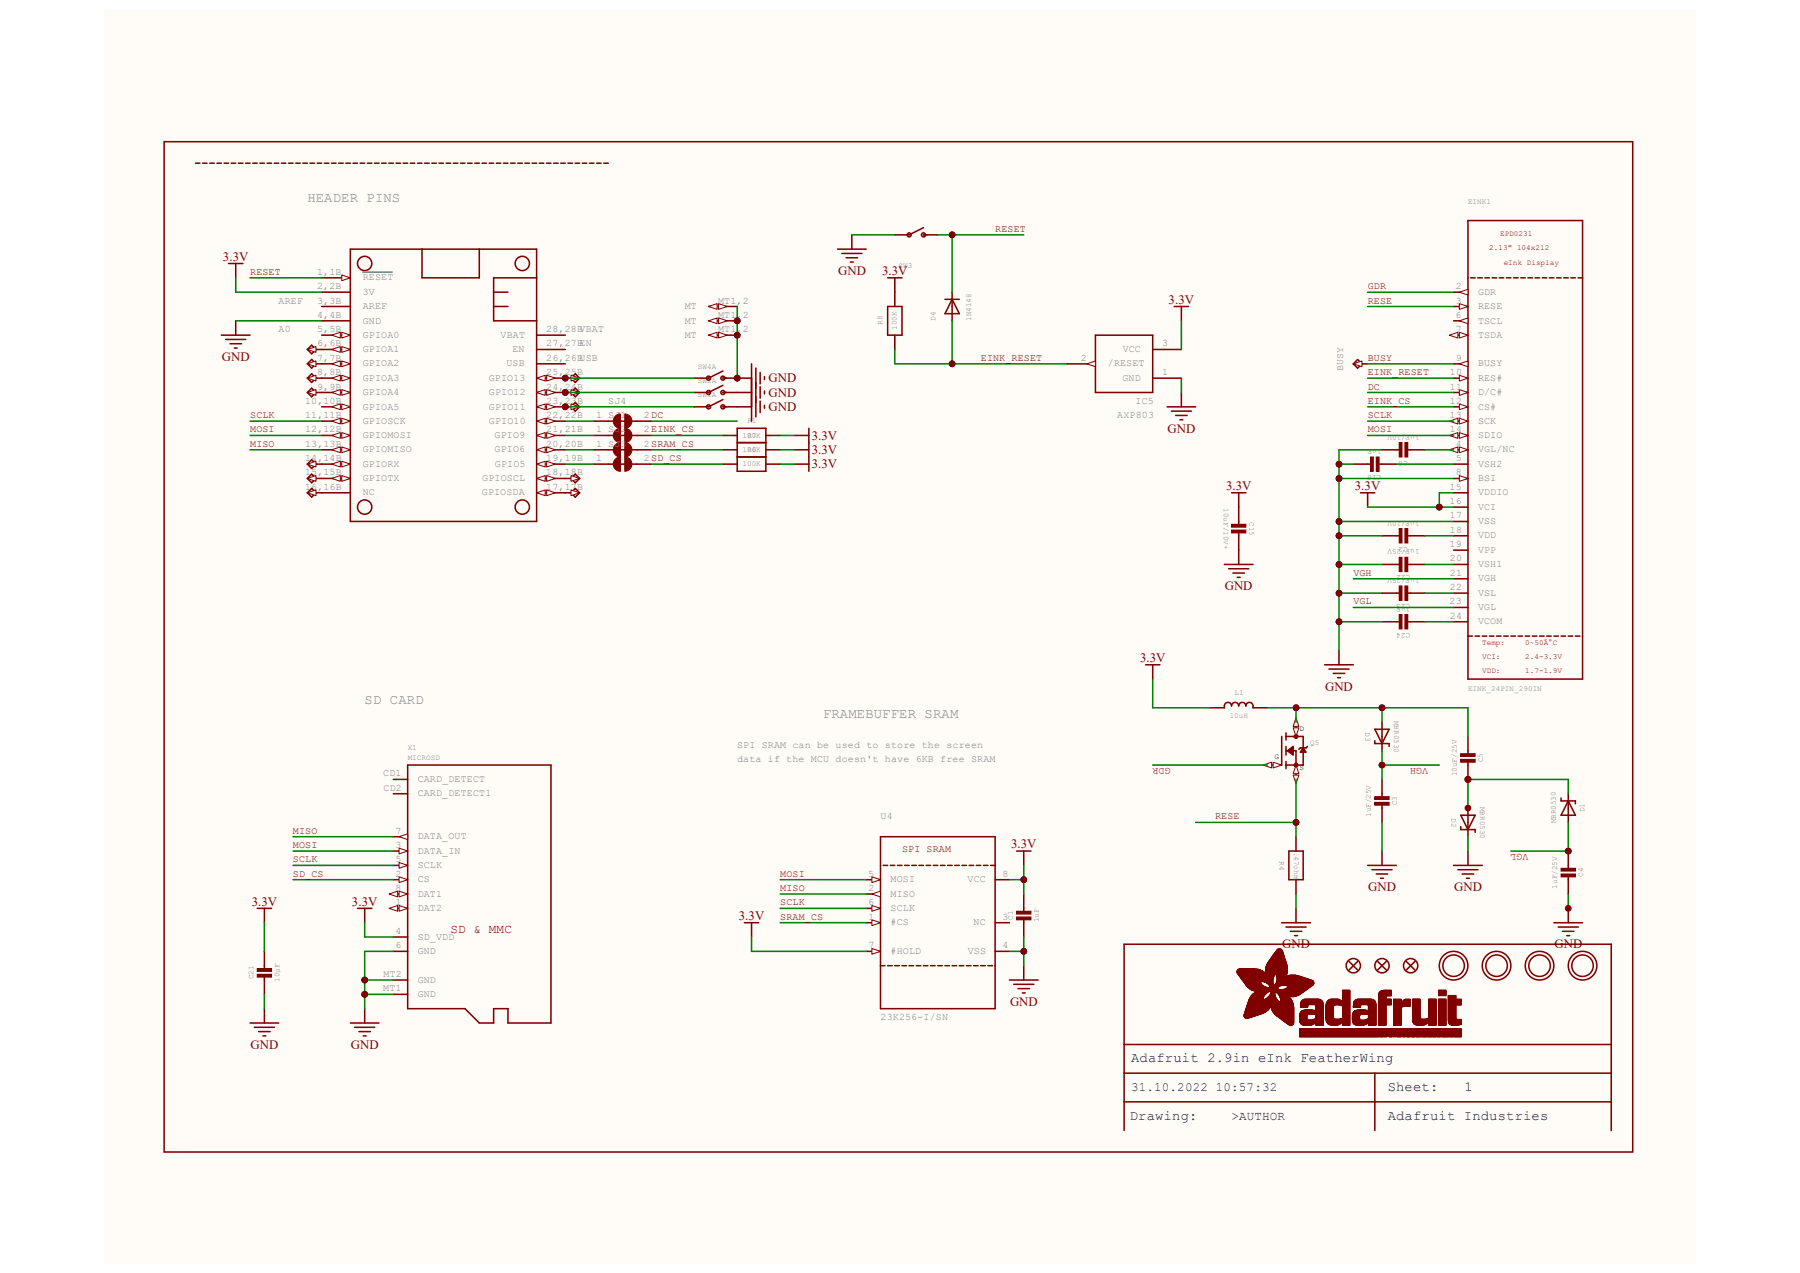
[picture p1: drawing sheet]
<svg xmlns="http://www.w3.org/2000/svg" width="297mm" height="210mm" viewBox="0 0 297 210" stroke-linecap="round" stroke-linejoin="round" font-family="sans-serif">
<defs><g id="words">
<g font-size="2.3" fill="#808080">
<text x="50.7" y="33.3">HEADER PINS</text>
<text x="60.2" y="116.1">SD CARD</text>
<text x="135.8" y="118.4">FRAMEBUFFER SRAM</text>
</g>
<g font-size="2.3" fill="#000080">
<text x="186.6" y="175.2">Adafruit 2.9in eInk FeatherWing</text>
<text x="241.6" y="179.9">1</text>
<text x="186.4" y="184.7">Drawing:</text>
<text x="229" y="180">Sheet:</text>
<text x="229" y="184.7">Adafruit Industries</text>
</g>
<g font-size="2.1" fill="#800000">
<text x="36.8" y="43">3.3V</text>
<text x="138.3" y="45.4">GND</text>
<text x="145.5" y="45.4">3.3V</text>
<text x="192.8" y="50.1">3.3V</text>
<text x="36.6" y="59.6">GND</text>
<text x="126.8" y="65.4">GND</text>
<text x="126.8" y="63.1">GND</text>
<text x="126.8" y="67.8">GND</text>
<text x="192.7" y="71.4">GND</text>
<text x="133.9" y="72.6">3.3V</text>
<text x="133.9" y="77.3">3.3V</text>
<text x="133.9" y="74.9">3.3V</text>
<text x="202.3" y="80.8">3.3V</text>
<text x="223.6" y="80.8">3.3V</text>
<text x="202.1" y="97.4">GND</text>
<text x="188.1" y="109.2">3.3V</text>
<text x="218.7" y="113.9">GND</text>
<text x="166.8" y="139.9">3.3V</text>
<text x="41.5" y="149.4">3.3V</text>
<text x="58.1" y="149.4">3.3V</text>
<text x="225.8" y="147">GND</text>
<text x="239.9" y="147">GND</text>
<text x="74.3" y="154">SD &amp; MMC</text>
<text x="121.9" y="151.8">3.3V</text>
<text x="211.6" y="156.5">GND</text>
<text x="256.5" y="156.5">GND</text>
<text x="166.7" y="165.9">GND</text>
<text x="41.4" y="173">GND</text>
<text x="57.9" y="173">GND</text>
</g>
<g font-size="2.1" fill="#000080">
<text x="186.6" y="180">31.10.2022 10:57:32</text>
<text x="203.2" y="184.7">&gt;AUTHOR</text>
</g>
<g font-size="1.7" fill="#800000">
<text x="164.2" y="38.2">RESET</text>
<text x="41.3" y="45.3">RESET</text>
<text x="225.7" y="47.7">GDR</text>
<text x="225.7" y="50.1">RESE</text>
<text x="161.8" y="59.5">EINK_RESET</text>
<text x="225.7" y="59.5">BUSY</text>
<text x="225.7" y="64.3">DC</text>
<text x="225.7" y="61.9">EINK_RESET</text>
<text x="41.3" y="71.3">MOSI</text>
<text x="41.3" y="69">SCLK</text>
<text x="225.7" y="66.6">EINK_CS</text>
<text x="225.7" y="71.3">MOSI</text>
<text x="225.7" y="69">SCLK</text>
<text x="41.3" y="73.7">MISO</text>
<text x="223.3" y="95">VGH</text>
<text x="223.3" y="99.7">VGL</text>
<text x="193.2" y="126.7" transform="rotate(-180 193.2 126.7)">GDR</text>
<text x="235.7" y="126.7" transform="rotate(-180 235.7 126.7)">VGH</text>
<text x="48.3" y="137.5">MISO</text>
<text x="200.5" y="135.2">RESE</text>
<text x="48.3" y="139.9">MOSI</text>
<text x="48.3" y="142.3">SCLK</text>
<text x="148.8" y="140.5">SPI SRAM</text>
<text x="252.2" y="140.9" transform="rotate(-180 252.2 140.9)">VGL</text>
<text x="48.3" y="144.6">SD_CS</text>
<text x="128.7" y="147">MISO</text>
<text x="128.7" y="144.6">MOSI</text>
<text x="128.7" y="149.4">SCLK</text>
<text x="128.7" y="151.7">SRAM_CS</text>
</g>
<g font-size="1.7" fill="#808080">
<text x="52.3" y="45.3">1,1B</text>
<text x="52.3" y="47.7">2,2B</text>
<text x="59.9" y="46.3">RESET</text>
<text x="240.2" y="47.7">2</text>
<text x="46" y="50.1">AREF</text>
<text x="52.3" y="50.1">3,3B</text>
<text x="52.3" y="52.4">4,4B</text>
<text x="59.9" y="48.6">3V</text>
<text x="59.9" y="51">AREF</text>
<text x="59.9" y="53.4">GND</text>
<text x="113" y="51">MT</text>
<text x="113" y="53.4">MT</text>
<text x="118.5" y="50.1">MT1,2</text>
<text x="118.5" y="52.4">MT1,2</text>
<text x="240.2" y="52.4">6</text>
<text x="240.2" y="50.1">3</text>
<text x="243.9" y="48.6">GDR</text>
<text x="243.9" y="51">RESE</text>
<text x="243.9" y="53.4">TSCL</text>
<text x="46" y="54.8">A0</text>
<text x="52.3" y="54.8">5,5B</text>
<text x="52.3" y="57.1">6,6B</text>
<text x="52.3" y="59.5">7,7B</text>
<text x="59.9" y="55.8">GPIOA0</text>
<text x="59.9" y="58.1">GPIOA1</text>
<text x="82.6" y="55.8">VBAT</text>
<text x="84.5" y="58.1">EN</text>
<text x="90.1" y="57.1">27,27BEN</text>
<text x="90.1" y="59.5">26,26BUSB</text>
<text x="90.1" y="54.8">28,28BVBAT</text>
<text x="113" y="55.8">MT</text>
<text x="118.5" y="54.8">MT1,2</text>
<text x="178.4" y="59.5">2</text>
<text x="185.3" y="58.1">VCC</text>
<text x="191.8" y="57.1">3</text>
<text x="240.2" y="59.5">9</text>
<text x="240.2" y="54.8">7</text>
<text x="243.9" y="55.8">TSDA</text>
<text x="52.3" y="61.9">8,8B</text>
<text x="52.3" y="64.3">9,9B</text>
<text x="59.9" y="60.5">GPIOA2</text>
<text x="59.9" y="62.8">GPIOA3</text>
<text x="59.9" y="65.2">GPIOA4</text>
<text x="80.6" y="62.8">GPIO13</text>
<text x="80.7" y="65.2">GPIO12</text>
<text x="83.6" y="60.5">USB</text>
<text x="90.1" y="64.3">24,24B</text>
<text x="90.1" y="61.9">25,25B</text>
<text x="182.8" y="60.5">/RESET</text>
<text x="185.2" y="62.8">GND</text>
<text x="191.8" y="61.9">1</text>
<text x="221.6" y="61.2" transform="rotate(-90 221.6 61.2)">BUSY</text>
<text x="239.2" y="61.9">10</text>
<text x="239.2" y="64.3">11</text>
<text x="243.9" y="60.5">BUSY</text>
<text x="243.9" y="62.8">RES#</text>
<text x="243.9" y="65.2">D/C#</text>
<text x="50.3" y="66.6">10,10B</text>
<text x="50.3" y="69">11,11B</text>
<text x="50.3" y="71.3">12,12B</text>
<text x="59.9" y="67.6">GPIOA5</text>
<text x="59.9" y="69.9">GPIOSCK</text>
<text x="80.7" y="69.9">GPIO10</text>
<text x="80.7" y="67.6">GPIO11</text>
<text x="90.1" y="71.3">21,21B</text>
<text x="90.1" y="69">22,22B</text>
<text x="90.1" y="66.6">23,23B</text>
<text x="98.4" y="71.3">1 SJ2</text>
<text x="98.4" y="69">1 SJ1</text>
<text x="100.4" y="66.6">SJ4</text>
<text x="106.3" y="71.3">2EINK_CS</text>
<text x="106.3" y="69">2DC</text>
<text x="184.4" y="69">AXP803</text>
<text x="187.4" y="66.6">IC5</text>
<text x="239.2" y="69">13</text>
<text x="239.2" y="66.6">12</text>
<text x="239.2" y="71.3">14</text>
<text x="243.9" y="67.6">CS#</text>
<text x="243.9" y="69.9">SCK</text>
<text x="50.3" y="73.7">13,13B</text>
<text x="50.3" y="76.1">14,14B</text>
<text x="59.9" y="72.3">GPIOMOSI</text>
<text x="59.9" y="74.6">GPIOMISO</text>
<text x="59.9" y="77">GPIORX</text>
<text x="81.6" y="72.3">GPIO9</text>
<text x="81.6" y="74.6">GPIO6</text>
<text x="81.7" y="77">GPIO5</text>
<text x="90.1" y="76.1">19,19B</text>
<text x="90.1" y="73.7">20,20B</text>
<text x="98.4" y="73.7">1 SJ3</text>
<text x="98.4" y="76.1">1</text>
<text x="106.3" y="73.7">2SRAM_CS</text>
<text x="106.3" y="76.1">2SD_CS</text>
<text x="240.2" y="76.1">5</text>
<text x="240.2" y="73.7">4</text>
<text x="243.9" y="72.3">SDIO</text>
<text x="243.9" y="77">VSH2</text>
<text x="243.9" y="74.6">VGL/NC</text>
<text x="50.3" y="78.4">15,15B</text>
<text x="50.3" y="80.8">16,16B</text>
<text x="59.9" y="79.4">GPIOTX</text>
<text x="59.9" y="81.7">NC</text>
<text x="79.5" y="81.7">GPIOSDA</text>
<text x="79.6" y="79.4">GPIOSCL</text>
<text x="90.1" y="80.8">17,17B</text>
<text x="90.1" y="78.4">18,18B</text>
<text x="239.2" y="80.8">15</text>
<text x="239.2" y="83.1">16</text>
<text x="240.2" y="78.4">8</text>
<text x="243.9" y="79.4">BSI</text>
<text x="243.9" y="81.7">VDDIO</text>
<text x="239.2" y="85.5">17</text>
<text x="239.2" y="87.9">18</text>
<text x="243.9" y="84.1">VCI</text>
<text x="243.9" y="86.5">VSS</text>
<text x="243.9" y="88.8">VDD</text>
<text x="239.2" y="90.3">19</text>
<text x="239.2" y="95">21</text>
<text x="239.2" y="92.6">20</text>
<text x="243.9" y="95.9">VGH</text>
<text x="243.9" y="91.2">VPP</text>
<text x="243.9" y="93.6">VSH1</text>
<text x="239.2" y="99.7">23</text>
<text x="239.2" y="97.3">22</text>
<text x="243.9" y="100.7">VGL</text>
<text x="243.9" y="98.3">VSL</text>
<text x="239.2" y="102.1">24</text>
<text x="243.9" y="103">VCOM</text>
<text x="121.6" y="123.4">SPI SRAM can be used to store the screen</text>
<text x="121.6" y="125.7">data if the MCU doesn't have 6KB free SRAM</text>
<text x="63.2" y="128.1">CD1</text>
<text x="63.3" y="130.4">CD2</text>
<text x="68.9" y="129">CARD_DETECT</text>
<text x="68.9" y="131.4">CARD_DETECT1</text>
<text x="65.3" y="137.5">7</text>
<text x="145.3" y="135.2">U4</text>
<text x="65.2" y="139.9">3</text>
<text x="65.2" y="142.3">5</text>
<text x="68.9" y="140.8">DATA_IN</text>
<text x="68.9" y="143.2">SCLK</text>
<text x="68.9" y="138.5">DATA_OUT</text>
<text x="65.3" y="144.6">2</text>
<text x="65.3" y="147">8</text>
<text x="65.3" y="149.4">1</text>
<text x="68.9" y="145.6">CS</text>
<text x="68.9" y="148">DAT1</text>
<text x="143.3" y="144.6">5</text>
<text x="143.3" y="149.4">6</text>
<text x="143.3" y="147">2</text>
<text x="146.9" y="148">MISO</text>
<text x="146.9" y="145.6">MOSI</text>
<text x="159.6" y="145.6">VCC</text>
<text x="165.4" y="144.6">8</text>
<text x="65.3" y="154.1">4</text>
<text x="68.9" y="155">SD_VDD</text>
<text x="68.9" y="150.3">DAT2</text>
<text x="143.3" y="151.7">1</text>
<text x="146.9" y="152.7">#CS</text>
<text x="146.9" y="150.3">SCLK</text>
<text x="160.7" y="152.7">NC</text>
<text x="165.4" y="151.7">3</text>
<text x="63.3" y="161.2">MT2</text>
<text x="65.2" y="156.5">6</text>
<text x="68.9" y="157.4">GND</text>
<text x="143.3" y="156.5">7</text>
<text x="146.9" y="157.4">#HOLD</text>
<text x="159.7" y="157.4">VSS</text>
<text x="165.4" y="156.5">4</text>
<text x="63.2" y="163.5">MT1</text>
<text x="68.9" y="164.5">GND</text>
<text x="68.9" y="162.1">GND</text>
<text x="145.3" y="168.3">23K256-I/SN</text>
</g>
<g font-size="1.3" fill="#808080">
<text x="242.2" y="33.7">EINK1</text>
<text x="148.3" y="44.3">SW3</text>
<text x="145.6" y="53.6" transform="rotate(-90 145.6 53.6)">R8</text>
<text x="154.3" y="52.9" transform="rotate(-90 154.3 52.9)">D4</text>
<text x="160.3" y="52.9" transform="rotate(-90 160.3 52.9)">1N4148</text>
<text x="148" y="54.4" transform="rotate(-90 148 54.4)">100K</text>
<text x="115.1" y="65.5">SW1A</text>
<text x="115.1" y="63.2">SW2A</text>
<text x="115.1" y="60.8">SW4A</text>
<text x="123.3" y="69.8">R1</text>
<text x="234.2" y="71.7" transform="rotate(-180 234.2 71.7)">1uF/10V</text>
<text x="122.5" y="72.2">100K</text>
<text x="122.5" y="76.9">100K</text>
<text x="122.5" y="74.5">100K</text>
<text x="123.3" y="74.5">R6</text>
<text x="123.3" y="72.2">R7</text>
<text x="228" y="74.1" transform="rotate(-180 228 74.1)">1uF</text>
<text x="232.3" y="76" transform="rotate(-180 232.3 76)">C6</text>
<text x="201.9" y="83.9" transform="rotate(90 201.9 83.9)">10uF/10V+</text>
<text x="227.9" y="78.4" transform="rotate(-180 227.9 78.4)">C16</text>
<text x="206.2" y="86.1" transform="rotate(90 206.2 86.1)">C15</text>
<text x="234.2" y="85.9" transform="rotate(-180 234.2 85.9)">1uF/10V</text>
<text x="232.3" y="90.2" transform="rotate(-180 232.3 90.2)">C2</text>
<text x="232.7" y="94.9" transform="rotate(-180 232.7 94.9)">C22</text>
<text x="234.2" y="90.6" transform="rotate(-180 234.2 90.6)">1uF/25V</text>
<text x="234.2" y="95.4" transform="rotate(-180 234.2 95.4)">1uF/25V</text>
<text x="232.7" y="99.6" transform="rotate(-180 232.7 99.6)">C23</text>
<text x="232.7" y="100.1" transform="rotate(-180 232.7 100.1)">1uF</text>
<text x="232.7" y="104.3" transform="rotate(-180 232.7 104.3)">C24</text>
<text x="202.9" y="118.5">10uH</text>
<text x="203.7" y="114.7">L1</text>
<text x="230" y="118.9" transform="rotate(90 230 118.9)">MBR0530</text>
<text x="242.2" y="114">EINK_24PIN_290IN</text>
<text x="67.3" y="123.7">X1</text>
<text x="67.3" y="125.3">MICROSD</text>
<text x="216.2" y="122.9">Q5</text>
<text x="225.3" y="120.8" transform="rotate(90 225.3 120.8)">D3</text>
<text x="244.7" y="125.7" transform="rotate(-90 244.7 125.7)">C5</text>
<text x="240.4" y="128.1" transform="rotate(-90 240.4 128.1)">10uF/25V</text>
<text x="226.2" y="134.8" transform="rotate(-90 226.2 134.8)">1uF/25V</text>
<text x="230.5" y="132.8" transform="rotate(-90 230.5 132.8)">C3</text>
<text x="239.5" y="135" transform="rotate(90 239.5 135)">D2</text>
<text x="244.2" y="133.1" transform="rotate(90 244.2 133.1)">MBR0530</text>
<text x="256.7" y="135.8" transform="rotate(-90 256.7 135.8)">MBR0530</text>
<text x="261.4" y="134" transform="rotate(-90 261.4 134)">D1</text>
<text x="211.2" y="142.1" transform="rotate(90 211.2 142.1)">R4</text>
<text x="213.5" y="140.5" transform="rotate(90 213.5 140.5)">.47ohm</text>
<text x="257" y="146.6" transform="rotate(-90 257 146.6)">1uF/25V</text>
<text x="261.2" y="144.7" transform="rotate(-90 261.2 144.7)">C4</text>
<text x="167.1" y="151.7" transform="rotate(-90 167.1 151.7)">C1</text>
<text x="171.4" y="152.1" transform="rotate(-90 171.4 152.1)">1uF</text>
<text x="41.8" y="161.6" transform="rotate(-90 41.8 161.6)">C21</text>
<text x="46.1" y="162" transform="rotate(-90 46.1 162)">10µF</text>
</g>
<g font-size="1.3" fill="#800000">
<text x="245.7" y="41.3">2.13&quot; 104x212</text>
<text x="247.5" y="38.9">EPD0231</text>
<text x="248.1" y="43.7">eInk Display</text>
<text x="244.6" y="106.3">Temp:</text>
<text x="251.7" y="106.3">0~50Â°C</text>
<text x="244.6" y="108.7">VCI:</text>
<text x="244.6" y="111.1">VDD:</text>
<text x="251.7" y="108.7">2.4-3.3V</text>
<text x="251.7" y="111.1">1.7-1.9V</text>
</g>
<g font-size="1.3">
<text x="210.3" y="125.3">G</text>
<text x="214.4" y="120.5">D</text>
<text x="214.4" y="127">S</text>
</g>
</g></defs>
<path d="M17.1 1.6h262.7v206.9h-262.7z" fill-rule="evenodd" fill="#fffcf8"/>
<circle cx="60.2" cy="164" r=".47" fill="#000080"/>
<circle cx="60.2" cy="164" r=".47" fill="none" stroke="#000080" stroke-width=".17"/>
<circle cx="60.2" cy="161.7" r=".47" fill="#000080"/>
<circle cx="60.2" cy="161.7" r=".47" fill="none" stroke="#000080" stroke-width=".17"/>
<circle cx="93.3" cy="67.1" r=".47" fill="#000080"/>
<circle cx="93.3" cy="67.1" r=".47" fill="none" stroke="#000080" stroke-width=".17"/>
<circle cx="93.3" cy="64.7" r=".47" fill="#000080"/>
<circle cx="93.3" cy="64.7" r=".47" fill="none" stroke="#000080" stroke-width=".17"/>
<circle cx="93.3" cy="62.4" r=".47" fill="#000080"/>
<circle cx="93.3" cy="62.4" r=".47" fill="none" stroke="#000080" stroke-width=".17"/>
<circle cx="121.6" cy="62.4" r=".47" fill="#000080"/>
<circle cx="121.6" cy="62.4" r=".47" fill="none" stroke="#000080" stroke-width=".17"/>
<circle cx="121.6" cy="55.3" r=".47" fill="#000080"/>
<circle cx="121.6" cy="55.3" r=".47" fill="none" stroke="#000080" stroke-width=".17"/>
<circle cx="121.6" cy="52.9" r=".47" fill="#000080"/>
<circle cx="121.6" cy="52.9" r=".47" fill="none" stroke="#000080" stroke-width=".17"/>
<circle cx="157.1" cy="60" r=".47" fill="#000080"/>
<circle cx="157.1" cy="60" r=".47" fill="none" stroke="#000080" stroke-width=".17"/>
<circle cx="157.1" cy="38.7" r=".47" fill="#000080"/>
<circle cx="157.1" cy="38.7" r=".47" fill="none" stroke="#000080" stroke-width=".17"/>
<circle cx="168.9" cy="156.9" r=".47" fill="#000080"/>
<circle cx="168.9" cy="156.9" r=".47" fill="none" stroke="#000080" stroke-width=".17"/>
<circle cx="168.9" cy="145.1" r=".47" fill="#000080"/>
<circle cx="168.9" cy="145.1" r=".47" fill="none" stroke="#000080" stroke-width=".17"/>
<circle cx="213.9" cy="135.7" r=".47" fill="#000080"/>
<circle cx="213.9" cy="135.7" r=".47" fill="none" stroke="#000080" stroke-width=".17"/>
<circle cx="213.9" cy="116.8" r=".47" fill="#000080"/>
<circle cx="213.9" cy="116.8" r=".47" fill="none" stroke="#000080" stroke-width=".17"/>
<circle cx="220.9" cy="102.6" r=".47" fill="#000080"/>
<circle cx="220.9" cy="102.6" r=".47" fill="none" stroke="#000080" stroke-width=".17"/>
<circle cx="220.9" cy="97.9" r=".47" fill="#000080"/>
<circle cx="220.9" cy="97.9" r=".47" fill="none" stroke="#000080" stroke-width=".17"/>
<circle cx="220.9" cy="93.1" r=".47" fill="#000080"/>
<circle cx="220.9" cy="93.1" r=".47" fill="none" stroke="#000080" stroke-width=".17"/>
<circle cx="220.9" cy="88.4" r=".47" fill="#000080"/>
<circle cx="220.9" cy="88.4" r=".47" fill="none" stroke="#000080" stroke-width=".17"/>
<circle cx="220.9" cy="86" r=".47" fill="#000080"/>
<circle cx="220.9" cy="86" r=".47" fill="none" stroke="#000080" stroke-width=".17"/>
<circle cx="220.9" cy="78.9" r=".47" fill="#000080"/>
<circle cx="220.9" cy="78.9" r=".47" fill="none" stroke="#000080" stroke-width=".17"/>
<circle cx="220.9" cy="76.6" r=".47" fill="#000080"/>
<circle cx="220.9" cy="76.6" r=".47" fill="none" stroke="#000080" stroke-width=".17"/>
<circle cx="228" cy="126.2" r=".47" fill="#000080"/>
<circle cx="228" cy="126.2" r=".47" fill="none" stroke="#000080" stroke-width=".17"/>
<circle cx="228" cy="116.8" r=".47" fill="#000080"/>
<circle cx="228" cy="116.8" r=".47" fill="none" stroke="#000080" stroke-width=".17"/>
<circle cx="237.5" cy="83.7" r=".47" fill="#000080"/>
<circle cx="237.5" cy="83.7" r=".47" fill="none" stroke="#000080" stroke-width=".17"/>
<circle cx="242.2" cy="128.6" r=".47" fill="#000080"/>
<circle cx="242.2" cy="128.6" r=".47" fill="none" stroke="#000080" stroke-width=".17"/>
<circle cx="258.8" cy="140.4" r=".47" fill="#000080"/>
<circle cx="258.8" cy="140.4" r=".47" fill="none" stroke="#000080" stroke-width=".17"/>
<path d="M185.5 177h80.4M185.5 172.3h80.4M226.9 177v9.5M185.5 186.5v-30.7h80.4v30.7M185.5 181.8h80.4" fill="none" stroke="#800000" stroke-width=".25"/>
<path d="M214.4 171h13.1zM214.4 171h13.1" fill="none" stroke="#800000" stroke-width=".17"/>
<path d="M227.7 171h.5z" fill-rule="evenodd" fill="#800000"/>
<path d="M227.7 171h.5z" fill="none" stroke="#800000" stroke-width=".17"/>
<path d="M228.3 171h.5z" fill-rule="evenodd" fill="#800000"/>
<path d="M228.3 171h.5z" fill="none" stroke="#800000" stroke-width=".17"/>
<path d="M229.2 171h.5z" fill-rule="evenodd" fill="#800000"/>
<path d="M229.2 171h.5z" fill="none" stroke="#800000" stroke-width=".17"/>
<path d="M229.9 171h.5z" fill-rule="evenodd" fill="#800000"/>
<path d="M229.9 171h.5z" fill="none" stroke="#800000" stroke-width=".17"/>
<path d="M230.6 171h.6z" fill-rule="evenodd" fill="#800000"/>
<path d="M230.6 171h.6z" fill="none" stroke="#800000" stroke-width=".17"/>
<path d="M231.4 171h.5z" fill-rule="evenodd" fill="#800000"/>
<path d="M231.4 171h.5z" fill="none" stroke="#800000" stroke-width=".17"/>
<path d="M232.1 171h.6z" fill-rule="evenodd" fill="#800000"/>
<path d="M232.1 171h.6z" fill="none" stroke="#800000" stroke-width=".17"/>
<path d="M232.9 171h.5z" fill-rule="evenodd" fill="#800000"/>
<path d="M232.9 171h.5z" fill="none" stroke="#800000" stroke-width=".17"/>
<path d="M233.6 171h.8z" fill-rule="evenodd" fill="#800000"/>
<path d="M233.6 171h.8z" fill="none" stroke="#800000" stroke-width=".17"/>
<path d="M234.6 171h.8z" fill-rule="evenodd" fill="#800000"/>
<path d="M234.6 171h.8z" fill="none" stroke="#800000" stroke-width=".17"/>
<path d="M235.6 171h.6z" fill-rule="evenodd" fill="#800000"/>
<path d="M235.6 171h.6z" fill="none" stroke="#800000" stroke-width=".17"/>
<path d="M236.4 171h.6z" fill-rule="evenodd" fill="#800000"/>
<path d="M236.4 171h.6z" fill="none" stroke="#800000" stroke-width=".17"/>
<path d="M237.1 171h.6z" fill-rule="evenodd" fill="#800000"/>
<path d="M237.1 171h.6z" fill="none" stroke="#800000" stroke-width=".17"/>
<path d="M237.9 171h1.1z" fill-rule="evenodd" fill="#800000"/>
<path d="M237.9 171h1.1z" fill="none" stroke="#800000" stroke-width=".17"/>
<path d="M239.2 171h.6z" fill-rule="evenodd" fill="#800000"/>
<path d="M239.2 171h.6z" fill="none" stroke="#800000" stroke-width=".17"/>
<path d="M240 171h1.1z" fill-rule="evenodd" fill="#800000"/>
<path d="M214.4 171h13.1zM214.4 171h13.1M240 171h1.1z" fill="none" stroke="#800000" stroke-width=".17"/>
<path d="M227.7 171h.5z" fill-rule="evenodd" fill="#800000"/>
<path d="M227.7 171h.5z" fill="none" stroke="#800000" stroke-width=".17"/>
<path d="M228.3 171h.5z" fill-rule="evenodd" fill="#800000"/>
<path d="M228.3 171h.5z" fill="none" stroke="#800000" stroke-width=".17"/>
<path d="M229.2 171h.5z" fill-rule="evenodd" fill="#800000"/>
<path d="M229.2 171h.5z" fill="none" stroke="#800000" stroke-width=".17"/>
<path d="M229.9 171h.5z" fill-rule="evenodd" fill="#800000"/>
<path d="M229.9 171h.5z" fill="none" stroke="#800000" stroke-width=".17"/>
<path d="M230.6 171h.6z" fill-rule="evenodd" fill="#800000"/>
<path d="M230.6 171h.6z" fill="none" stroke="#800000" stroke-width=".17"/>
<path d="M231.4 171h.5z" fill-rule="evenodd" fill="#800000"/>
<path d="M231.4 171h.5z" fill="none" stroke="#800000" stroke-width=".17"/>
<path d="M232.1 171h.6z" fill-rule="evenodd" fill="#800000"/>
<path d="M232.1 171h.6z" fill="none" stroke="#800000" stroke-width=".17"/>
<path d="M232.9 171h.5z" fill-rule="evenodd" fill="#800000"/>
<path d="M232.9 171h.5z" fill="none" stroke="#800000" stroke-width=".17"/>
<path d="M233.6 171h.8z" fill-rule="evenodd" fill="#800000"/>
<path d="M233.6 171h.8z" fill="none" stroke="#800000" stroke-width=".17"/>
<path d="M234.6 171h.8z" fill-rule="evenodd" fill="#800000"/>
<path d="M234.6 171h.8z" fill="none" stroke="#800000" stroke-width=".17"/>
<path d="M235.6 171h.6z" fill-rule="evenodd" fill="#800000"/>
<path d="M235.6 171h.6z" fill="none" stroke="#800000" stroke-width=".17"/>
<path d="M236.4 171h.6z" fill-rule="evenodd" fill="#800000"/>
<path d="M236.4 171h.6z" fill="none" stroke="#800000" stroke-width=".17"/>
<path d="M237.1 171h.6z" fill-rule="evenodd" fill="#800000"/>
<path d="M237.1 171h.6z" fill="none" stroke="#800000" stroke-width=".17"/>
<path d="M237.9 171h1.1z" fill-rule="evenodd" fill="#800000"/>
<path d="M237.9 171h1.1z" fill="none" stroke="#800000" stroke-width=".17"/>
<path d="M239.2 171h.6z" fill-rule="evenodd" fill="#800000"/>
<path d="M239.2 171h.6z" fill="none" stroke="#800000" stroke-width=".17"/>
<path d="M240 171h1.1z" fill-rule="evenodd" fill="#800000"/>
<path d="M214.4 171h13.1zM214.4 171h13.1M240 171h1.1z" fill="none" stroke="#800000" stroke-width=".17"/>
<path d="M227.7 171h.5z" fill-rule="evenodd" fill="#800000"/>
<path d="M227.7 171h.5z" fill="none" stroke="#800000" stroke-width=".17"/>
<path d="M228.3 171h.5z" fill-rule="evenodd" fill="#800000"/>
<path d="M228.3 171h.5z" fill="none" stroke="#800000" stroke-width=".17"/>
<path d="M229.2 171h.5z" fill-rule="evenodd" fill="#800000"/>
<path d="M229.2 171h.5z" fill="none" stroke="#800000" stroke-width=".17"/>
<path d="M229.9 171h.6z" fill-rule="evenodd" fill="#800000"/>
<path d="M229.9 171h.6z" fill="none" stroke="#800000" stroke-width=".17"/>
<path d="M230.7 171h.5z" fill-rule="evenodd" fill="#800000"/>
<path d="M230.7 171h.5z" fill="none" stroke="#800000" stroke-width=".17"/>
<path d="M231.4 171h.5z" fill-rule="evenodd" fill="#800000"/>
<path d="M231.4 171h.5z" fill="none" stroke="#800000" stroke-width=".17"/>
<path d="M232.1 171h.6z" fill-rule="evenodd" fill="#800000"/>
<path d="M232.1 171h.6z" fill="none" stroke="#800000" stroke-width=".17"/>
<path d="M232.8 171h.6z" fill-rule="evenodd" fill="#800000"/>
<path d="M232.8 171h.6z" fill="none" stroke="#800000" stroke-width=".17"/>
<path d="M233.6 171h.8z" fill-rule="evenodd" fill="#800000"/>
<path d="M233.6 171h.8z" fill="none" stroke="#800000" stroke-width=".17"/>
<path d="M234.6 171h.8z" fill-rule="evenodd" fill="#800000"/>
<path d="M234.6 171h.8z" fill="none" stroke="#800000" stroke-width=".17"/>
<path d="M235.6 171h.6z" fill-rule="evenodd" fill="#800000"/>
<path d="M235.6 171h.6z" fill="none" stroke="#800000" stroke-width=".17"/>
<path d="M236.4 171h.6z" fill-rule="evenodd" fill="#800000"/>
<path d="M236.4 171h.6z" fill="none" stroke="#800000" stroke-width=".17"/>
<path d="M237.1 171h.6z" fill-rule="evenodd" fill="#800000"/>
<path d="M237.1 171h.6z" fill="none" stroke="#800000" stroke-width=".17"/>
<path d="M237.9 171h1.1z" fill-rule="evenodd" fill="#800000"/>
<path d="M237.9 171h1.1z" fill="none" stroke="#800000" stroke-width=".17"/>
<path d="M239.2 171h.6z" fill-rule="evenodd" fill="#800000"/>
<path d="M239.2 171h.6z" fill="none" stroke="#800000" stroke-width=".17"/>
<path d="M240 171h1.1z" fill-rule="evenodd" fill="#800000"/>
<path d="M214.4 171h13.1zM214.4 171h13.1M240 171h1.1z" fill="none" stroke="#800000" stroke-width=".17"/>
<path d="M227.7 171h.5z" fill-rule="evenodd" fill="#800000"/>
<path d="M227.7 171h.5z" fill="none" stroke="#800000" stroke-width=".17"/>
<path d="M228.3 170.9l.5 .1z" fill-rule="evenodd" fill="#800000"/>
<path d="M228.3 170.9l.5 .1z" fill="none" stroke="#800000" stroke-width=".17"/>
<path d="M229.2 171h.5z" fill-rule="evenodd" fill="#800000"/>
<path d="M229.2 171h.5z" fill="none" stroke="#800000" stroke-width=".17"/>
<path d="M229.9 171h.6z" fill-rule="evenodd" fill="#800000"/>
<path d="M229.9 171h.6z" fill="none" stroke="#800000" stroke-width=".17"/>
<path d="M230.7 171h.5z" fill-rule="evenodd" fill="#800000"/>
<path d="M230.7 171h.5z" fill="none" stroke="#800000" stroke-width=".17"/>
<path d="M231.4 170.9l.6 .1z" fill-rule="evenodd" fill="#800000"/>
<path d="M231.4 170.9l.6 .1z" fill="none" stroke="#800000" stroke-width=".17"/>
<path d="M232.1 171h.6z" fill-rule="evenodd" fill="#800000"/>
<path d="M232.1 171h.6z" fill="none" stroke="#800000" stroke-width=".17"/>
<path d="M232.8 171h.6z" fill-rule="evenodd" fill="#800000"/>
<path d="M232.8 171h.6z" fill="none" stroke="#800000" stroke-width=".17"/>
<path d="M233.6 171h.8z" fill-rule="evenodd" fill="#800000"/>
<path d="M233.6 171h.8z" fill="none" stroke="#800000" stroke-width=".17"/>
<path d="M234.6 171h.8z" fill-rule="evenodd" fill="#800000"/>
<path d="M234.6 171h.8z" fill="none" stroke="#800000" stroke-width=".17"/>
<path d="M235.6 171h.6z" fill-rule="evenodd" fill="#800000"/>
<path d="M235.6 171h.6z" fill="none" stroke="#800000" stroke-width=".17"/>
<path d="M236.4 171h.6z" fill-rule="evenodd" fill="#800000"/>
<path d="M236.4 171h.6z" fill="none" stroke="#800000" stroke-width=".17"/>
<path d="M237.1 171h.6z" fill-rule="evenodd" fill="#800000"/>
<path d="M237.1 171h.6z" fill="none" stroke="#800000" stroke-width=".17"/>
<path d="M237.9 171h1.1z" fill-rule="evenodd" fill="#800000"/>
<path d="M237.9 171h1.1z" fill="none" stroke="#800000" stroke-width=".17"/>
<path d="M239.2 171h.6z" fill-rule="evenodd" fill="#800000"/>
<path d="M239.2 171h.6z" fill="none" stroke="#800000" stroke-width=".17"/>
<path d="M240 171h1.1z" fill-rule="evenodd" fill="#800000"/>
<path d="M214.4 170.9h13.1zM214.4 170.9h13.1M240 171h1.1z" fill="none" stroke="#800000" stroke-width=".17"/>
<path d="M227.7 170.9h.5z" fill-rule="evenodd" fill="#800000"/>
<path d="M227.7 170.9h.5z" fill="none" stroke="#800000" stroke-width=".17"/>
<path d="M228.3 170.9l.5 .1z" fill-rule="evenodd" fill="#800000"/>
<path d="M228.3 170.9l.5 .1z" fill="none" stroke="#800000" stroke-width=".17"/>
<path d="M229 170.9h.1" fill="none" stroke="#800000" stroke-width=".17"/>
<path d="M229.2 170.9h.5z" fill-rule="evenodd" fill="#800000"/>
<path d="M229.2 170.9h.5z" fill="none" stroke="#800000" stroke-width=".17"/>
<path d="M229.9 170.9h.6z" fill-rule="evenodd" fill="#800000"/>
<path d="M229.9 170.9h.6z" fill="none" stroke="#800000" stroke-width=".17"/>
<path d="M230.7 170.9h.5z" fill-rule="evenodd" fill="#800000"/>
<path d="M230.7 170.9h.5z" fill="none" stroke="#800000" stroke-width=".17"/>
<path d="M231.4 170.9l.6 .1z" fill-rule="evenodd" fill="#800000"/>
<path d="M231.4 170.9l.6 .1z" fill="none" stroke="#800000" stroke-width=".17"/>
<path d="M232.2 170.9h.4z" fill-rule="evenodd" fill="#800000"/>
<path d="M232.2 170.9h.4z" fill="none" stroke="#800000" stroke-width=".17"/>
<path d="M232.8 170.9h.6z" fill-rule="evenodd" fill="#800000"/>
<path d="M232.8 170.9h.6z" fill="none" stroke="#800000" stroke-width=".17"/>
<path d="M233.6 170.9h.8z" fill-rule="evenodd" fill="#800000"/>
<path d="M233.6 170.9h.8z" fill="none" stroke="#800000" stroke-width=".17"/>
<path d="M234.6 170.9h.8z" fill-rule="evenodd" fill="#800000"/>
<path d="M234.6 170.9h.8z" fill="none" stroke="#800000" stroke-width=".17"/>
<path d="M235.6 170.9h.6z" fill-rule="evenodd" fill="#800000"/>
<path d="M235.6 170.9h.6z" fill="none" stroke="#800000" stroke-width=".17"/>
<path d="M236.4 170.9h.6z" fill-rule="evenodd" fill="#800000"/>
<path d="M236.4 170.9h.6z" fill="none" stroke="#800000" stroke-width=".17"/>
<path d="M237.1 170.9h.6z" fill-rule="evenodd" fill="#800000"/>
<path d="M237.1 170.9h.6z" fill="none" stroke="#800000" stroke-width=".17"/>
<path d="M237.9 170.9h1.1z" fill-rule="evenodd" fill="#800000"/>
<path d="M237.9 170.9h1.1z" fill="none" stroke="#800000" stroke-width=".17"/>
<path d="M239.2 170.9h.6z" fill-rule="evenodd" fill="#800000"/>
<path d="M239.2 170.9h.6z" fill="none" stroke="#800000" stroke-width=".17"/>
<path d="M240 170.9h1.1z" fill-rule="evenodd" fill="#800000"/>
<path d="M214.4 170.9h13.1zM214.4 170.9h13.1M240 170.9h1.1z" fill="none" stroke="#800000" stroke-width=".17"/>
<path d="M227.7 170.9h.5z" fill-rule="evenodd" fill="#800000"/>
<path d="M227.7 170.9h.5z" fill="none" stroke="#800000" stroke-width=".17"/>
<path d="M228.3 170.9h.4z" fill-rule="evenodd" fill="#800000"/>
<path d="M228.3 170.9h.4z" fill="none" stroke="#800000" stroke-width=".17"/>
<path d="M229 170.9h.1" fill="none" stroke="#800000" stroke-width=".17"/>
<path d="M229.2 170.9h.5z" fill-rule="evenodd" fill="#800000"/>
<path d="M229.2 170.9h.5z" fill="none" stroke="#800000" stroke-width=".17"/>
<path d="M229.9 170.9h.6z" fill-rule="evenodd" fill="#800000"/>
<path d="M229.9 170.9h.6z" fill="none" stroke="#800000" stroke-width=".17"/>
<path d="M230.7 170.9h.5z" fill-rule="evenodd" fill="#800000"/>
<path d="M230.7 170.9h.5z" fill="none" stroke="#800000" stroke-width=".17"/>
<path d="M231.4 170.9h.6z" fill-rule="evenodd" fill="#800000"/>
<path d="M231.4 170.9h.6z" fill="none" stroke="#800000" stroke-width=".17"/>
<path d="M232.2 170.9h.4z" fill-rule="evenodd" fill="#800000"/>
<path d="M232.2 170.9h.4z" fill="none" stroke="#800000" stroke-width=".17"/>
<path d="M232.8 170.9h.6z" fill-rule="evenodd" fill="#800000"/>
<path d="M232.8 170.9h.6z" fill="none" stroke="#800000" stroke-width=".17"/>
<path d="M233.6 170.9h.8z" fill-rule="evenodd" fill="#800000"/>
<path d="M233.6 170.9h.8z" fill="none" stroke="#800000" stroke-width=".17"/>
<path d="M234.6 170.9h.8z" fill-rule="evenodd" fill="#800000"/>
<path d="M234.6 170.9h.8z" fill="none" stroke="#800000" stroke-width=".17"/>
<path d="M235.6 170.9h.6z" fill-rule="evenodd" fill="#800000"/>
<path d="M235.6 170.9h.6z" fill="none" stroke="#800000" stroke-width=".17"/>
<path d="M236.4 170.9h.6z" fill-rule="evenodd" fill="#800000"/>
<path d="M236.4 170.9h.6z" fill="none" stroke="#800000" stroke-width=".17"/>
<path d="M237.1 170.9h.6z" fill-rule="evenodd" fill="#800000"/>
<path d="M237.1 170.9h.6z" fill="none" stroke="#800000" stroke-width=".17"/>
<path d="M237.9 170.9h1.1z" fill-rule="evenodd" fill="#800000"/>
<path d="M237.9 170.9h1.1z" fill="none" stroke="#800000" stroke-width=".17"/>
<path d="M239.2 170.9h.6z" fill-rule="evenodd" fill="#800000"/>
<path d="M239.2 170.9h.6z" fill="none" stroke="#800000" stroke-width=".17"/>
<path d="M240 170.9h1.1z" fill-rule="evenodd" fill="#800000"/>
<path d="M214.4 170.8l13.1 .1zM214.4 170.8h13.1M240 170.9h1.1z" fill="none" stroke="#800000" stroke-width=".17"/>
<path d="M227.7 170.8l.5 .1z" fill-rule="evenodd" fill="#800000"/>
<path d="M227.7 170.8l.5 .1z" fill="none" stroke="#800000" stroke-width=".17"/>
<path d="M228.3 170.9h.4z" fill-rule="evenodd" fill="#800000"/>
<path d="M228.3 170.9h.4z" fill="none" stroke="#800000" stroke-width=".17"/>
<path d="M228.9 170.8h.1" fill="none" stroke="#800000" stroke-width=".17"/>
<path d="M229.2 170.8l.5 .1z" fill-rule="evenodd" fill="#800000"/>
<path d="M229.2 170.8l.5 .1z" fill="none" stroke="#800000" stroke-width=".17"/>
<path d="M229.9 170.8l.6 .1z" fill-rule="evenodd" fill="#800000"/>
<path d="M229.9 170.8l.6 .1z" fill="none" stroke="#800000" stroke-width=".17"/>
<path d="M230.7 170.8l.5 .1z" fill-rule="evenodd" fill="#800000"/>
<path d="M230.7 170.8l.5 .1z" fill="none" stroke="#800000" stroke-width=".17"/>
<path d="M231.4 170.9h.6z" fill-rule="evenodd" fill="#800000"/>
<path d="M231.4 170.9h.6z" fill="none" stroke="#800000" stroke-width=".17"/>
<path d="M232.2 170.8l.4 .1z" fill-rule="evenodd" fill="#800000"/>
<path d="M232.2 170.8l.4 .1z" fill="none" stroke="#800000" stroke-width=".17"/>
<path d="M232.8 170.8l.6 .1z" fill-rule="evenodd" fill="#800000"/>
<path d="M232.8 170.8l.6 .1z" fill="none" stroke="#800000" stroke-width=".17"/>
<path d="M233.6 170.8l.8 .1z" fill-rule="evenodd" fill="#800000"/>
<path d="M233.6 170.8l.8 .1z" fill="none" stroke="#800000" stroke-width=".17"/>
<path d="M234.6 170.8l.8 .1z" fill-rule="evenodd" fill="#800000"/>
<path d="M234.6 170.8l.8 .1z" fill="none" stroke="#800000" stroke-width=".17"/>
<path d="M235.6 170.8l.6 .1z" fill-rule="evenodd" fill="#800000"/>
<path d="M235.6 170.8l.6 .1z" fill="none" stroke="#800000" stroke-width=".17"/>
<path d="M236.4 170.8l.6 .1z" fill-rule="evenodd" fill="#800000"/>
<path d="M236.4 170.8l.6 .1z" fill="none" stroke="#800000" stroke-width=".17"/>
<path d="M237.1 170.8l.6 .1z" fill-rule="evenodd" fill="#800000"/>
<path d="M237.1 170.8l.6 .1z" fill="none" stroke="#800000" stroke-width=".17"/>
<path d="M237.9 170.8l1.1 .1z" fill-rule="evenodd" fill="#800000"/>
<path d="M237.9 170.8l1.1 .1z" fill="none" stroke="#800000" stroke-width=".17"/>
<path d="M239.2 170.8l.6 .1z" fill-rule="evenodd" fill="#800000"/>
<path d="M239.2 170.8l.6 .1z" fill="none" stroke="#800000" stroke-width=".17"/>
<path d="M240 170.8l1.1 .1z" fill-rule="evenodd" fill="#800000"/>
<path d="M214.4 170.8l13.1 .1zM214.4 170.8h13.1M240 170.8l1.1 .1z" fill="none" stroke="#800000" stroke-width=".17"/>
<path d="M227.7 170.8l.5 .1z" fill-rule="evenodd" fill="#800000"/>
<path d="M227.7 170.8l.5 .1z" fill="none" stroke="#800000" stroke-width=".17"/>
<path d="M228.3 170.8h.4z" fill-rule="evenodd" fill="#800000"/>
<path d="M228.3 170.8h.4z" fill="none" stroke="#800000" stroke-width=".17"/>
<path d="M228.9 170.8h.1" fill="none" stroke="#800000" stroke-width=".17"/>
<path d="M229.2 170.8l.5 .1z" fill-rule="evenodd" fill="#800000"/>
<path d="M229.2 170.8l.5 .1z" fill="none" stroke="#800000" stroke-width=".17"/>
<path d="M229.9 170.8l.6 .1z" fill-rule="evenodd" fill="#800000"/>
<path d="M229.9 170.8l.6 .1z" fill="none" stroke="#800000" stroke-width=".17"/>
<path d="M230.7 170.8l.5 .1z" fill-rule="evenodd" fill="#800000"/>
<path d="M230.7 170.8l.5 .1z" fill="none" stroke="#800000" stroke-width=".17"/>
<path d="M231.4 170.8h.6z" fill-rule="evenodd" fill="#800000"/>
<path d="M231.4 170.8h.6z" fill="none" stroke="#800000" stroke-width=".17"/>
<path d="M232.2 170.8h1.2z" fill-rule="evenodd" fill="#800000"/>
<path d="M232.2 170.8h1.2z" fill="none" stroke="#800000" stroke-width=".17"/>
<path d="M233.6 170.8l.8 .1z" fill-rule="evenodd" fill="#800000"/>
<path d="M233.6 170.8l.8 .1z" fill="none" stroke="#800000" stroke-width=".17"/>
<path d="M234.6 170.8l.8 .1z" fill-rule="evenodd" fill="#800000"/>
<path d="M234.6 170.8l.8 .1z" fill="none" stroke="#800000" stroke-width=".17"/>
<path d="M235.6 170.8l.6 .1z" fill-rule="evenodd" fill="#800000"/>
<path d="M235.6 170.8l.6 .1z" fill="none" stroke="#800000" stroke-width=".17"/>
<path d="M236.4 170.8l.6 .1z" fill-rule="evenodd" fill="#800000"/>
<path d="M236.4 170.8l.6 .1z" fill="none" stroke="#800000" stroke-width=".17"/>
<path d="M237.1 170.8l.6 .1z" fill-rule="evenodd" fill="#800000"/>
<path d="M237.1 170.8l.6 .1z" fill="none" stroke="#800000" stroke-width=".17"/>
<path d="M237.9 170.8h1.9z" fill-rule="evenodd" fill="#800000"/>
<path d="M237.9 170.8h1.9z" fill="none" stroke="#800000" stroke-width=".17"/>
<path d="M240 170.8l1.1 .1z" fill-rule="evenodd" fill="#800000"/>
<path d="M214.4 170.8h13.1zM214.4 170.8h13.1M240 170.8l1.1 .1z" fill="none" stroke="#800000" stroke-width=".17"/>
<path d="M227.7 170.8h.5z" fill-rule="evenodd" fill="#800000"/>
<path d="M227.7 170.8h.5z" fill="none" stroke="#800000" stroke-width=".17"/>
<path d="M228.3 170.8h.4z" fill-rule="evenodd" fill="#800000"/>
<path d="M228.3 170.8h.4z" fill="none" stroke="#800000" stroke-width=".17"/>
<path d="M228.9 170.8h.1z" fill-rule="evenodd" fill="#800000"/>
<path d="M228.9 170.8h.1z" fill="none" stroke="#800000" stroke-width=".17"/>
<path d="M229.2 170.8h.5z" fill-rule="evenodd" fill="#800000"/>
<path d="M229.2 170.8h.5z" fill="none" stroke="#800000" stroke-width=".17"/>
<path d="M229.9 170.8h.6z" fill-rule="evenodd" fill="#800000"/>
<path d="M229.9 170.8h.6z" fill="none" stroke="#800000" stroke-width=".17"/>
<path d="M230.7 170.8h.5z" fill-rule="evenodd" fill="#800000"/>
<path d="M230.7 170.8h.5z" fill="none" stroke="#800000" stroke-width=".17"/>
<path d="M231.4 170.8h.6z" fill-rule="evenodd" fill="#800000"/>
<path d="M231.4 170.8h.6z" fill="none" stroke="#800000" stroke-width=".17"/>
<path d="M232.2 170.8h1.2z" fill-rule="evenodd" fill="#800000"/>
<path d="M232.2 170.8h1.2z" fill="none" stroke="#800000" stroke-width=".17"/>
<path d="M233.6 170.8h.8z" fill-rule="evenodd" fill="#800000"/>
<path d="M233.6 170.8h.8z" fill="none" stroke="#800000" stroke-width=".17"/>
<path d="M234.6 170.8h.8z" fill-rule="evenodd" fill="#800000"/>
<path d="M234.6 170.8h.8z" fill="none" stroke="#800000" stroke-width=".17"/>
<path d="M235.6 170.8h.6z" fill-rule="evenodd" fill="#800000"/>
<path d="M235.6 170.8h.6z" fill="none" stroke="#800000" stroke-width=".17"/>
<path d="M236.4 170.8h.6z" fill-rule="evenodd" fill="#800000"/>
<path d="M236.4 170.8h.6z" fill="none" stroke="#800000" stroke-width=".17"/>
<path d="M237.1 170.8h.6z" fill-rule="evenodd" fill="#800000"/>
<path d="M237.1 170.8h.6z" fill="none" stroke="#800000" stroke-width=".17"/>
<path d="M237.9 170.8h1.9z" fill-rule="evenodd" fill="#800000"/>
<path d="M237.9 170.8h1.9z" fill="none" stroke="#800000" stroke-width=".17"/>
<path d="M240 170.8h1.1z" fill-rule="evenodd" fill="#800000"/>
<path d="M214.4 170.8h13.1zM214.4 170.8h13.1M240 170.8h1.1z" fill="none" stroke="#800000" stroke-width=".17"/>
<path d="M227.7 170.8h.5z" fill-rule="evenodd" fill="#800000"/>
<path d="M227.7 170.8h.5z" fill="none" stroke="#800000" stroke-width=".17"/>
<path d="M228.3 170.7l.4 .1z" fill-rule="evenodd" fill="#800000"/>
<path d="M228.3 170.7l.4 .1z" fill="none" stroke="#800000" stroke-width=".17"/>
<path d="M228.9 170.8h.1z" fill-rule="evenodd" fill="#800000"/>
<path d="M228.9 170.8h.1z" fill="none" stroke="#800000" stroke-width=".17"/>
<path d="M229.2 170.8h.5z" fill-rule="evenodd" fill="#800000"/>
<path d="M229.2 170.8h.5z" fill="none" stroke="#800000" stroke-width=".17"/>
<path d="M229.9 170.8h.6z" fill-rule="evenodd" fill="#800000"/>
<path d="M229.9 170.8h.6z" fill="none" stroke="#800000" stroke-width=".17"/>
<path d="M230.7 170.8h.5z" fill-rule="evenodd" fill="#800000"/>
<path d="M230.7 170.8h.5z" fill="none" stroke="#800000" stroke-width=".17"/>
<path d="M231.4 170.7l.6 .1z" fill-rule="evenodd" fill="#800000"/>
<path d="M231.4 170.7l.6 .1z" fill="none" stroke="#800000" stroke-width=".17"/>
<path d="M232.2 170.8h1.2z" fill-rule="evenodd" fill="#800000"/>
<path d="M232.2 170.8h1.2z" fill="none" stroke="#800000" stroke-width=".17"/>
<path d="M233.6 170.8h.8z" fill-rule="evenodd" fill="#800000"/>
<path d="M233.6 170.8h.8z" fill="none" stroke="#800000" stroke-width=".17"/>
<path d="M234.6 170.8h.8z" fill-rule="evenodd" fill="#800000"/>
<path d="M234.6 170.8h.8z" fill="none" stroke="#800000" stroke-width=".17"/>
<path d="M235.6 170.8h.6z" fill-rule="evenodd" fill="#800000"/>
<path d="M235.6 170.8h.6z" fill="none" stroke="#800000" stroke-width=".17"/>
<path d="M236.4 170.8h.6z" fill-rule="evenodd" fill="#800000"/>
<path d="M236.4 170.8h.6z" fill="none" stroke="#800000" stroke-width=".17"/>
<path d="M237.1 170.8h.6z" fill-rule="evenodd" fill="#800000"/>
<path d="M237.1 170.8h.6z" fill="none" stroke="#800000" stroke-width=".17"/>
<path d="M237.9 170.8h1.9z" fill-rule="evenodd" fill="#800000"/>
<path d="M237.9 170.8h1.9z" fill="none" stroke="#800000" stroke-width=".17"/>
<path d="M240 170.8h1.1z" fill-rule="evenodd" fill="#800000"/>
<path d="M214.4 170.7h13.1zM214.4 170.7h13.1M240 170.8h1.1z" fill="none" stroke="#800000" stroke-width=".17"/>
<path d="M227.7 170.7h.5z" fill-rule="evenodd" fill="#800000"/>
<path d="M227.7 170.7h.5z" fill="none" stroke="#800000" stroke-width=".17"/>
<path d="M228.3 170.7l.4 .1z" fill-rule="evenodd" fill="#800000"/>
<path d="M228.3 170.7l.4 .1z" fill="none" stroke="#800000" stroke-width=".17"/>
<path d="M228.9 170.7h.1z" fill-rule="evenodd" fill="#800000"/>
<path d="M228.9 170.7h.1z" fill="none" stroke="#800000" stroke-width=".17"/>
<path d="M229.2 170.7h.5z" fill-rule="evenodd" fill="#800000"/>
<path d="M229.2 170.7h.5z" fill="none" stroke="#800000" stroke-width=".17"/>
<path d="M229.9 170.7h.6z" fill-rule="evenodd" fill="#800000"/>
<path d="M229.9 170.7h.6z" fill="none" stroke="#800000" stroke-width=".17"/>
<path d="M230.7 170.7h.5z" fill-rule="evenodd" fill="#800000"/>
<path d="M230.7 170.7h.5z" fill="none" stroke="#800000" stroke-width=".17"/>
<path d="M231.4 170.7l.6 .1z" fill-rule="evenodd" fill="#800000"/>
<path d="M231.4 170.7l.6 .1z" fill="none" stroke="#800000" stroke-width=".17"/>
<path d="M232.2 170.7h1.2z" fill-rule="evenodd" fill="#800000"/>
<path d="M232.2 170.7h1.2z" fill="none" stroke="#800000" stroke-width=".17"/>
<path d="M233.6 170.7h.8z" fill-rule="evenodd" fill="#800000"/>
<path d="M233.6 170.7h.8z" fill="none" stroke="#800000" stroke-width=".17"/>
<path d="M234.6 170.7h.8z" fill-rule="evenodd" fill="#800000"/>
<path d="M234.6 170.7h.8z" fill="none" stroke="#800000" stroke-width=".17"/>
<path d="M235.6 170.7h.5z" fill-rule="evenodd" fill="#800000"/>
<path d="M235.6 170.7h.5z" fill="none" stroke="#800000" stroke-width=".17"/>
<path d="M236.3 170.7h.7z" fill-rule="evenodd" fill="#800000"/>
<path d="M236.3 170.7h.7z" fill="none" stroke="#800000" stroke-width=".17"/>
<path d="M237.1 170.7h.6z" fill-rule="evenodd" fill="#800000"/>
<path d="M237.1 170.7h.6z" fill="none" stroke="#800000" stroke-width=".17"/>
<path d="M237.9 170.7h1.9z" fill-rule="evenodd" fill="#800000"/>
<path d="M237.9 170.7h1.9z" fill="none" stroke="#800000" stroke-width=".17"/>
<path d="M240 170.7h1.1z" fill-rule="evenodd" fill="#800000"/>
<path d="M214.4 170.7h13.1zM214.4 170.7h13.1M240 170.7h1.1z" fill="none" stroke="#800000" stroke-width=".17"/>
<path d="M227.7 170.7h.5z" fill-rule="evenodd" fill="#800000"/>
<path d="M227.7 170.7h.5z" fill="none" stroke="#800000" stroke-width=".17"/>
<path d="M228.3 170.7h.3z" fill-rule="evenodd" fill="#800000"/>
<path d="M228.3 170.7h.3z" fill="none" stroke="#800000" stroke-width=".17"/>
<path d="M228.9 170.7h.1z" fill-rule="evenodd" fill="#800000"/>
<path d="M228.9 170.7h.1z" fill="none" stroke="#800000" stroke-width=".17"/>
<path d="M229.2 170.7h.5z" fill-rule="evenodd" fill="#800000"/>
<path d="M229.2 170.7h.5z" fill="none" stroke="#800000" stroke-width=".17"/>
<path d="M229.9 170.7h.6z" fill-rule="evenodd" fill="#800000"/>
<path d="M229.9 170.7h.6z" fill="none" stroke="#800000" stroke-width=".17"/>
<path d="M230.7 170.7h.5z" fill-rule="evenodd" fill="#800000"/>
<path d="M230.7 170.7h.5z" fill="none" stroke="#800000" stroke-width=".17"/>
<path d="M231.4 170.7h.6z" fill-rule="evenodd" fill="#800000"/>
<path d="M231.4 170.7h.6z" fill="none" stroke="#800000" stroke-width=".17"/>
<path d="M232.2 170.7h1.2z" fill-rule="evenodd" fill="#800000"/>
<path d="M232.2 170.7h1.2z" fill="none" stroke="#800000" stroke-width=".17"/>
<path d="M233.6 170.7h.8z" fill-rule="evenodd" fill="#800000"/>
<path d="M233.6 170.7h.8z" fill="none" stroke="#800000" stroke-width=".17"/>
<path d="M234.6 170.7h.8z" fill-rule="evenodd" fill="#800000"/>
<path d="M234.6 170.7h.8z" fill="none" stroke="#800000" stroke-width=".17"/>
<path d="M236.3 170.7h.7z" fill-rule="evenodd" fill="#800000"/>
<path d="M236.3 170.7h.7z" fill="none" stroke="#800000" stroke-width=".17"/>
<path d="M237.1 170.7h.6z" fill-rule="evenodd" fill="#800000"/>
<path d="M237.1 170.7h.6z" fill="none" stroke="#800000" stroke-width=".17"/>
<path d="M237.9 170.7h1.8z" fill-rule="evenodd" fill="#800000"/>
<path d="M237.9 170.7h1.8z" fill="none" stroke="#800000" stroke-width=".17"/>
<path d="M240 170.7h1.1z" fill-rule="evenodd" fill="#800000"/>
<path d="M214.4 170.6l13.1 .1zM214.4 170.7h13.1M240 170.7h1.1z" fill="none" stroke="#800000" stroke-width=".17"/>
<path d="M227.7 170.6l.5 .1z" fill-rule="evenodd" fill="#800000"/>
<path d="M227.7 170.6l.5 .1z" fill="none" stroke="#800000" stroke-width=".17"/>
<path d="M228.3 170.7h.3z" fill-rule="evenodd" fill="#800000"/>
<path d="M228.3 170.7h.3z" fill="none" stroke="#800000" stroke-width=".17"/>
<path d="M228.8 170.6l.2 .1z" fill-rule="evenodd" fill="#800000"/>
<path d="M228.8 170.6l.2 .1z" fill="none" stroke="#800000" stroke-width=".17"/>
<path d="M229.2 170.6l.5 .1z" fill-rule="evenodd" fill="#800000"/>
<path d="M229.2 170.6l.5 .1z" fill="none" stroke="#800000" stroke-width=".17"/>
<path d="M229.9 170.6l.6 .1z" fill-rule="evenodd" fill="#800000"/>
<path d="M229.9 170.6l.6 .1z" fill="none" stroke="#800000" stroke-width=".17"/>
<path d="M230.7 170.6l.5 .1z" fill-rule="evenodd" fill="#800000"/>
<path d="M230.7 170.6l.5 .1z" fill="none" stroke="#800000" stroke-width=".17"/>
<path d="M231.4 170.7h.6z" fill-rule="evenodd" fill="#800000"/>
<path d="M231.4 170.7h.6z" fill="none" stroke="#800000" stroke-width=".17"/>
<path d="M232.2 170.6l1 .1z" fill-rule="evenodd" fill="#800000"/>
<path d="M232.2 170.6l1 .1z" fill="none" stroke="#800000" stroke-width=".17"/>
<path d="M233.6 170.6l.8 .1z" fill-rule="evenodd" fill="#800000"/>
<path d="M233.6 170.6l.8 .1z" fill="none" stroke="#800000" stroke-width=".17"/>
<path d="M234.6 170.6l.8 .1z" fill-rule="evenodd" fill="#800000"/>
<path d="M234.6 170.6l.8 .1z" fill="none" stroke="#800000" stroke-width=".17"/>
<path d="M236.3 170.6l.7 .1z" fill-rule="evenodd" fill="#800000"/>
<path d="M236.3 170.6l.7 .1z" fill="none" stroke="#800000" stroke-width=".17"/>
<path d="M237.1 170.6l.6 .1z" fill-rule="evenodd" fill="#800000"/>
<path d="M237.1 170.6l.6 .1z" fill="none" stroke="#800000" stroke-width=".17"/>
<path d="M237.9 170.6l1.6 .1z" fill-rule="evenodd" fill="#800000"/>
<path d="M237.9 170.6l1.6 .1z" fill="none" stroke="#800000" stroke-width=".17"/>
<path d="M240 170.6l1.1 .1z" fill-rule="evenodd" fill="#800000"/>
<path d="M214.4 170.6l13.1 .1zM214.4 170.7h13.1M240 170.6l1.1 .1z" fill="none" stroke="#800000" stroke-width=".17"/>
<path d="M227.7 170.6l.5 .1z" fill-rule="evenodd" fill="#800000"/>
<path d="M227.7 170.6l.5 .1z" fill="none" stroke="#800000" stroke-width=".17"/>
<path d="M228.3 170.6h.3z" fill-rule="evenodd" fill="#800000"/>
<path d="M228.3 170.6h.3z" fill="none" stroke="#800000" stroke-width=".17"/>
<path d="M228.8 170.6l.2 .1z" fill-rule="evenodd" fill="#800000"/>
<path d="M228.8 170.6l.2 .1z" fill="none" stroke="#800000" stroke-width=".17"/>
<path d="M229.2 170.6l.5 .1z" fill-rule="evenodd" fill="#800000"/>
<path d="M229.2 170.6l.5 .1z" fill="none" stroke="#800000" stroke-width=".17"/>
<path d="M229.9 170.6l.6 .1z" fill-rule="evenodd" fill="#800000"/>
<path d="M229.9 170.6l.6 .1z" fill="none" stroke="#800000" stroke-width=".17"/>
<path d="M230.7 170.6l.5 .1z" fill-rule="evenodd" fill="#800000"/>
<path d="M230.7 170.6l.5 .1z" fill="none" stroke="#800000" stroke-width=".17"/>
<path d="M231.4 170.6h.6z" fill-rule="evenodd" fill="#800000"/>
<path d="M231.4 170.6h.6z" fill="none" stroke="#800000" stroke-width=".17"/>
<path d="M232.2 170.6h.6z" fill-rule="evenodd" fill="#800000"/>
<path d="M232.2 170.6h.6z" fill="none" stroke="#800000" stroke-width=".17"/>
<path d="M233.6 170.6l.8 .1z" fill-rule="evenodd" fill="#800000"/>
<path d="M233.6 170.6l.8 .1z" fill="none" stroke="#800000" stroke-width=".17"/>
<path d="M234.6 170.6l.8 .1z" fill-rule="evenodd" fill="#800000"/>
<path d="M234.6 170.6l.8 .1z" fill="none" stroke="#800000" stroke-width=".17"/>
<path d="M236.2 170.6h.8z" fill-rule="evenodd" fill="#800000"/>
<path d="M236.2 170.6h.8z" fill="none" stroke="#800000" stroke-width=".17"/>
<path d="M237.1 170.6l.6 .1z" fill-rule="evenodd" fill="#800000"/>
<path d="M237.1 170.6l.6 .1z" fill="none" stroke="#800000" stroke-width=".17"/>
<path d="M238.5 170.6h.7z" fill-rule="evenodd" fill="#800000"/>
<path d="M238.5 170.6h.7z" fill="none" stroke="#800000" stroke-width=".17"/>
<path d="M240 170.6l1.1 .1z" fill-rule="evenodd" fill="#800000"/>
<path d="M214.4 170.6h13.1zM214.4 170.6h13.1M240 170.6l1.1 .1z" fill="none" stroke="#800000" stroke-width=".17"/>
<path d="M227.7 170.6h.5z" fill-rule="evenodd" fill="#800000"/>
<path d="M227.7 170.6h.5z" fill="none" stroke="#800000" stroke-width=".17"/>
<path d="M228.3 170.6h.3z" fill-rule="evenodd" fill="#800000"/>
<path d="M228.3 170.6h.3z" fill="none" stroke="#800000" stroke-width=".17"/>
<path d="M228.8 170.6h.2z" fill-rule="evenodd" fill="#800000"/>
<path d="M228.8 170.6h.2z" fill="none" stroke="#800000" stroke-width=".17"/>
<path d="M229.2 170.6h.5z" fill-rule="evenodd" fill="#800000"/>
<path d="M229.2 170.6h.5z" fill="none" stroke="#800000" stroke-width=".17"/>
<path d="M229.9 170.6h.6z" fill-rule="evenodd" fill="#800000"/>
<path d="M229.9 170.6h.6z" fill="none" stroke="#800000" stroke-width=".17"/>
<path d="M230.7 170.6h.5z" fill-rule="evenodd" fill="#800000"/>
<path d="M230.7 170.6h.5z" fill="none" stroke="#800000" stroke-width=".17"/>
<path d="M231.4 170.6h.6z" fill-rule="evenodd" fill="#800000"/>
<path d="M231.4 170.6h.6z" fill="none" stroke="#800000" stroke-width=".17"/>
<path d="M232.2 170.6h.5z" fill-rule="evenodd" fill="#800000"/>
<path d="M232.2 170.6h.5z" fill="none" stroke="#800000" stroke-width=".17"/>
<path d="M233.6 170.6h.8z" fill-rule="evenodd" fill="#800000"/>
<path d="M233.6 170.6h.8z" fill="none" stroke="#800000" stroke-width=".17"/>
<path d="M234.6 170.6h.8z" fill-rule="evenodd" fill="#800000"/>
<path d="M234.6 170.6h.8z" fill="none" stroke="#800000" stroke-width=".17"/>
<path d="M236.2 170.6h.8z" fill-rule="evenodd" fill="#800000"/>
<path d="M236.2 170.6h.8z" fill="none" stroke="#800000" stroke-width=".17"/>
<path d="M237.1 170.6h.6z" fill-rule="evenodd" fill="#800000"/>
<path d="M237.1 170.6h.6z" fill="none" stroke="#800000" stroke-width=".17"/>
<path d="M238.5 170.6h.6z" fill-rule="evenodd" fill="#800000"/>
<path d="M238.5 170.6h.6z" fill="none" stroke="#800000" stroke-width=".17"/>
<path d="M239.9 170.6h1.2z" fill-rule="evenodd" fill="#800000"/>
<path d="M214.4 170.6h13.1zM214.4 170.6h13.1M239.9 170.6h1.2z" fill="none" stroke="#800000" stroke-width=".17"/>
<path d="M227.7 170.6h.5z" fill-rule="evenodd" fill="#800000"/>
<path d="M227.7 170.6h.5z" fill="none" stroke="#800000" stroke-width=".17"/>
<path d="M228.3 170.5l.3 .1z" fill-rule="evenodd" fill="#800000"/>
<path d="M228.3 170.5l.3 .1z" fill="none" stroke="#800000" stroke-width=".17"/>
<path d="M228.8 170.6h.2z" fill-rule="evenodd" fill="#800000"/>
<path d="M228.8 170.6h.2z" fill="none" stroke="#800000" stroke-width=".17"/>
<path d="M229.2 170.6h.5z" fill-rule="evenodd" fill="#800000"/>
<path d="M229.2 170.6h.5z" fill="none" stroke="#800000" stroke-width=".17"/>
<path d="M229.9 170.6h.6z" fill-rule="evenodd" fill="#800000"/>
<path d="M229.9 170.6h.6z" fill="none" stroke="#800000" stroke-width=".17"/>
<path d="M230.7 170.6h.5z" fill-rule="evenodd" fill="#800000"/>
<path d="M230.7 170.6h.5z" fill="none" stroke="#800000" stroke-width=".17"/>
<path d="M231.4 170.5l.6 .1z" fill-rule="evenodd" fill="#800000"/>
<path d="M231.4 170.5l.6 .1z" fill="none" stroke="#800000" stroke-width=".17"/>
<path d="M232.2 170.6h.5z" fill-rule="evenodd" fill="#800000"/>
<path d="M232.2 170.6h.5z" fill="none" stroke="#800000" stroke-width=".17"/>
<path d="M233.6 170.6h.8z" fill-rule="evenodd" fill="#800000"/>
<path d="M233.6 170.6h.8z" fill="none" stroke="#800000" stroke-width=".17"/>
<path d="M234.6 170.6h.8z" fill-rule="evenodd" fill="#800000"/>
<path d="M234.6 170.6h.8z" fill="none" stroke="#800000" stroke-width=".17"/>
<path d="M236.3 170.5l.7 .1z" fill-rule="evenodd" fill="#800000"/>
<path d="M236.3 170.5l.7 .1z" fill="none" stroke="#800000" stroke-width=".17"/>
<path d="M237.1 170.6h.6z" fill-rule="evenodd" fill="#800000"/>
<path d="M237.1 170.6h.6z" fill="none" stroke="#800000" stroke-width=".17"/>
<path d="M238.5 170.6h.6z" fill-rule="evenodd" fill="#800000"/>
<path d="M238.5 170.6h.6z" fill="none" stroke="#800000" stroke-width=".17"/>
<path d="M239.9 170.6h1.2z" fill-rule="evenodd" fill="#800000"/>
<path d="M214.4 170.5h13.1zM214.4 170.5h13.1M239.9 170.6h1.2z" fill="none" stroke="#800000" stroke-width=".17"/>
<path d="M227.7 170.5h.5z" fill-rule="evenodd" fill="#800000"/>
<path d="M227.7 170.5h.5z" fill="none" stroke="#800000" stroke-width=".17"/>
<path d="M228.3 170.5l.3 .1z" fill-rule="evenodd" fill="#800000"/>
<path d="M228.3 170.5l.3 .1z" fill="none" stroke="#800000" stroke-width=".17"/>
<path d="M228.8 170.5h.2z" fill-rule="evenodd" fill="#800000"/>
<path d="M228.8 170.5h.2z" fill="none" stroke="#800000" stroke-width=".17"/>
<path d="M229.2 170.5h.5z" fill-rule="evenodd" fill="#800000"/>
<path d="M229.2 170.5h.5z" fill="none" stroke="#800000" stroke-width=".17"/>
<path d="M229.9 170.5h.6z" fill-rule="evenodd" fill="#800000"/>
<path d="M229.9 170.5h.6z" fill="none" stroke="#800000" stroke-width=".17"/>
<path d="M230.7 170.5h.5z" fill-rule="evenodd" fill="#800000"/>
<path d="M230.7 170.5h.5z" fill="none" stroke="#800000" stroke-width=".17"/>
<path d="M231.4 170.5l.6 .1z" fill-rule="evenodd" fill="#800000"/>
<path d="M231.4 170.5l.6 .1z" fill="none" stroke="#800000" stroke-width=".17"/>
<path d="M232.2 170.5h.5z" fill-rule="evenodd" fill="#800000"/>
<path d="M232.2 170.5h.5z" fill="none" stroke="#800000" stroke-width=".17"/>
<path d="M233.5 170.5h.9z" fill-rule="evenodd" fill="#800000"/>
<path d="M233.5 170.5h.9z" fill="none" stroke="#800000" stroke-width=".17"/>
<path d="M234.6 170.5h.8z" fill-rule="evenodd" fill="#800000"/>
<path d="M234.6 170.5h.8z" fill="none" stroke="#800000" stroke-width=".17"/>
<path d="M235.6 170.5h.5z" fill-rule="evenodd" fill="#800000"/>
<path d="M235.6 170.5h.5z" fill="none" stroke="#800000" stroke-width=".17"/>
<path d="M236.3 170.5l.7 .1z" fill-rule="evenodd" fill="#800000"/>
<path d="M236.3 170.5l.7 .1z" fill="none" stroke="#800000" stroke-width=".17"/>
<path d="M237.1 170.5h.6z" fill-rule="evenodd" fill="#800000"/>
<path d="M237.1 170.5h.6z" fill="none" stroke="#800000" stroke-width=".17"/>
<path d="M238.5 170.5h.6z" fill-rule="evenodd" fill="#800000"/>
<path d="M238.5 170.5h.6z" fill="none" stroke="#800000" stroke-width=".17"/>
<path d="M239.9 170.5h1.2z" fill-rule="evenodd" fill="#800000"/>
<path d="M214.4 170.5h13.1zM214.4 170.5h13.1M239.9 170.5h1.2z" fill="none" stroke="#800000" stroke-width=".17"/>
<path d="M227.7 170.5h.5z" fill-rule="evenodd" fill="#800000"/>
<path d="M227.7 170.5h.5z" fill="none" stroke="#800000" stroke-width=".17"/>
<path d="M228.3 170.5h.2z" fill-rule="evenodd" fill="#800000"/>
<path d="M228.3 170.5h.2z" fill="none" stroke="#800000" stroke-width=".17"/>
<path d="M228.8 170.5h.2z" fill-rule="evenodd" fill="#800000"/>
<path d="M228.8 170.5h.2z" fill="none" stroke="#800000" stroke-width=".17"/>
<path d="M229.2 170.5h.5z" fill-rule="evenodd" fill="#800000"/>
<path d="M229.2 170.5h.5z" fill="none" stroke="#800000" stroke-width=".17"/>
<path d="M229.9 170.5h.6z" fill-rule="evenodd" fill="#800000"/>
<path d="M229.9 170.5h.6z" fill="none" stroke="#800000" stroke-width=".17"/>
<path d="M230.7 170.5h.5z" fill-rule="evenodd" fill="#800000"/>
<path d="M230.7 170.5h.5z" fill="none" stroke="#800000" stroke-width=".17"/>
<path d="M231.4 170.5h.6z" fill-rule="evenodd" fill="#800000"/>
<path d="M231.4 170.5h.6z" fill="none" stroke="#800000" stroke-width=".17"/>
<path d="M232.2 170.5h.5z" fill-rule="evenodd" fill="#800000"/>
<path d="M232.2 170.5h.5z" fill="none" stroke="#800000" stroke-width=".17"/>
<path d="M233.2 170.5h1.2z" fill-rule="evenodd" fill="#800000"/>
<path d="M233.2 170.5h1.2z" fill="none" stroke="#800000" stroke-width=".17"/>
<path d="M234.6 170.5h.8z" fill-rule="evenodd" fill="#800000"/>
<path d="M234.6 170.5h.8z" fill="none" stroke="#800000" stroke-width=".17"/>
<path d="M235.6 170.5h.6z" fill-rule="evenodd" fill="#800000"/>
<path d="M235.6 170.5h.6z" fill="none" stroke="#800000" stroke-width=".17"/>
<path d="M236.4 170.5h.6z" fill-rule="evenodd" fill="#800000"/>
<path d="M236.4 170.5h.6z" fill="none" stroke="#800000" stroke-width=".17"/>
<path d="M237.1 170.5h.6z" fill-rule="evenodd" fill="#800000"/>
<path d="M237.1 170.5h.6z" fill="none" stroke="#800000" stroke-width=".17"/>
<path d="M238.5 170.5h.6z" fill-rule="evenodd" fill="#800000"/>
<path d="M238.5 170.5h.6z" fill="none" stroke="#800000" stroke-width=".17"/>
<path d="M239.6 170.5h1.5z" fill-rule="evenodd" fill="#800000"/>
<path d="M214.4 170.4l13.1 .1zM214.4 170.5h13.1M239.6 170.5h1.5z" fill="none" stroke="#800000" stroke-width=".17"/>
<path d="M227.7 170.4l.5 .1z" fill-rule="evenodd" fill="#800000"/>
<path d="M227.7 170.4l.5 .1z" fill="none" stroke="#800000" stroke-width=".17"/>
<path d="M228.3 170.5h.2z" fill-rule="evenodd" fill="#800000"/>
<path d="M228.3 170.5h.2z" fill="none" stroke="#800000" stroke-width=".17"/>
<path d="M228.7 170.4l.3 .1z" fill-rule="evenodd" fill="#800000"/>
<path d="M228.7 170.4l.3 .1z" fill="none" stroke="#800000" stroke-width=".17"/>
<path d="M229.2 170.4l.5 .1z" fill-rule="evenodd" fill="#800000"/>
<path d="M229.2 170.4l.5 .1z" fill="none" stroke="#800000" stroke-width=".17"/>
<path d="M229.9 170.4l.6 .1z" fill-rule="evenodd" fill="#800000"/>
<path d="M229.9 170.4l.6 .1z" fill="none" stroke="#800000" stroke-width=".17"/>
<path d="M230.7 170.4l.5 .1z" fill-rule="evenodd" fill="#800000"/>
<path d="M230.7 170.4l.5 .1z" fill="none" stroke="#800000" stroke-width=".17"/>
<path d="M231.4 170.5h.6z" fill-rule="evenodd" fill="#800000"/>
<path d="M231.4 170.5h.6z" fill="none" stroke="#800000" stroke-width=".17"/>
<path d="M232.2 170.4l.5 .1z" fill-rule="evenodd" fill="#800000"/>
<path d="M232.2 170.4l.5 .1z" fill="none" stroke="#800000" stroke-width=".17"/>
<path d="M233 170.4l1.4 .1z" fill-rule="evenodd" fill="#800000"/>
<path d="M233 170.4l1.4 .1z" fill="none" stroke="#800000" stroke-width=".17"/>
<path d="M234.6 170.4l.8 .1z" fill-rule="evenodd" fill="#800000"/>
<path d="M234.6 170.4l.8 .1z" fill="none" stroke="#800000" stroke-width=".17"/>
<path d="M235.6 170.5h.6z" fill-rule="evenodd" fill="#800000"/>
<path d="M235.6 170.5h.6z" fill="none" stroke="#800000" stroke-width=".17"/>
<path d="M236.4 170.5h.6z" fill-rule="evenodd" fill="#800000"/>
<path d="M236.4 170.5h.6z" fill="none" stroke="#800000" stroke-width=".17"/>
<path d="M237.1 170.4l.6 .1z" fill-rule="evenodd" fill="#800000"/>
<path d="M237.1 170.4l.6 .1z" fill="none" stroke="#800000" stroke-width=".17"/>
<path d="M237.9 170.4l1.2 .1z" fill-rule="evenodd" fill="#800000"/>
<path d="M237.9 170.4l1.2 .1z" fill="none" stroke="#800000" stroke-width=".17"/>
<path d="M239.3 170.4l1.8 .1z" fill-rule="evenodd" fill="#800000"/>
<path d="M214.4 170.4l13.1 .1zM214.4 170.5h13.1M239.3 170.4l1.8 .1z" fill="none" stroke="#800000" stroke-width=".17"/>
<path d="M227.7 170.4l.5 .1z" fill-rule="evenodd" fill="#800000"/>
<path d="M227.7 170.4l.5 .1z" fill="none" stroke="#800000" stroke-width=".17"/>
<path d="M228.3 170.4h.2z" fill-rule="evenodd" fill="#800000"/>
<path d="M228.3 170.4h.2z" fill="none" stroke="#800000" stroke-width=".17"/>
<path d="M228.7 170.4l.3 .1z" fill-rule="evenodd" fill="#800000"/>
<path d="M228.7 170.4l.3 .1z" fill="none" stroke="#800000" stroke-width=".17"/>
<path d="M229.2 170.4l.5 .1z" fill-rule="evenodd" fill="#800000"/>
<path d="M229.2 170.4l.5 .1z" fill="none" stroke="#800000" stroke-width=".17"/>
<path d="M229.9 170.4l.6 .1z" fill-rule="evenodd" fill="#800000"/>
<path d="M229.9 170.4l.6 .1z" fill="none" stroke="#800000" stroke-width=".17"/>
<path d="M230.7 170.4l.5 .1z" fill-rule="evenodd" fill="#800000"/>
<path d="M230.7 170.4l.5 .1z" fill="none" stroke="#800000" stroke-width=".17"/>
<path d="M231.4 170.4h.6z" fill-rule="evenodd" fill="#800000"/>
<path d="M231.4 170.4h.6z" fill="none" stroke="#800000" stroke-width=".17"/>
<path d="M232.2 170.4l.5 .1z" fill-rule="evenodd" fill="#800000"/>
<path d="M232.2 170.4l.5 .1z" fill="none" stroke="#800000" stroke-width=".17"/>
<path d="M232.9 170.4h1.5z" fill-rule="evenodd" fill="#800000"/>
<path d="M232.9 170.4h1.5z" fill="none" stroke="#800000" stroke-width=".17"/>
<path d="M234.6 170.4l.8 .1z" fill-rule="evenodd" fill="#800000"/>
<path d="M234.6 170.4l.8 .1z" fill="none" stroke="#800000" stroke-width=".17"/>
<path d="M235.6 170.4h.6z" fill-rule="evenodd" fill="#800000"/>
<path d="M235.6 170.4h.6z" fill="none" stroke="#800000" stroke-width=".17"/>
<path d="M236.4 170.4h.6z" fill-rule="evenodd" fill="#800000"/>
<path d="M236.4 170.4h.6z" fill="none" stroke="#800000" stroke-width=".17"/>
<path d="M237.1 170.4l.6 .1z" fill-rule="evenodd" fill="#800000"/>
<path d="M237.1 170.4l.6 .1z" fill="none" stroke="#800000" stroke-width=".17"/>
<path d="M237.9 170.4l1.2 .1z" fill-rule="evenodd" fill="#800000"/>
<path d="M237.9 170.4l1.2 .1z" fill="none" stroke="#800000" stroke-width=".17"/>
<path d="M239.2 170.4h1.9z" fill-rule="evenodd" fill="#800000"/>
<path d="M214.4 170.4h13.1zM214.4 170.4h13.1M239.2 170.4h1.9z" fill="none" stroke="#800000" stroke-width=".17"/>
<path d="M227.7 170.4h.5z" fill-rule="evenodd" fill="#800000"/>
<path d="M227.7 170.4h.5z" fill="none" stroke="#800000" stroke-width=".17"/>
<path d="M228.3 170.4h.2z" fill-rule="evenodd" fill="#800000"/>
<path d="M228.3 170.4h.2z" fill="none" stroke="#800000" stroke-width=".17"/>
<path d="M228.7 170.4h.3z" fill-rule="evenodd" fill="#800000"/>
<path d="M228.7 170.4h.3z" fill="none" stroke="#800000" stroke-width=".17"/>
<path d="M229.2 170.4h.5z" fill-rule="evenodd" fill="#800000"/>
<path d="M229.2 170.4h.5z" fill="none" stroke="#800000" stroke-width=".17"/>
<path d="M229.9 170.4h.6z" fill-rule="evenodd" fill="#800000"/>
<path d="M229.9 170.4h.6z" fill="none" stroke="#800000" stroke-width=".17"/>
<path d="M230.7 170.4h.5z" fill-rule="evenodd" fill="#800000"/>
<path d="M230.7 170.4h.5z" fill="none" stroke="#800000" stroke-width=".17"/>
<path d="M231.4 170.4h.6z" fill-rule="evenodd" fill="#800000"/>
<path d="M231.4 170.4h.6z" fill="none" stroke="#800000" stroke-width=".17"/>
<path d="M232.2 170.4h.5z" fill-rule="evenodd" fill="#800000"/>
<path d="M232.2 170.4h.5z" fill="none" stroke="#800000" stroke-width=".17"/>
<path d="M232.9 170.4h1.5z" fill-rule="evenodd" fill="#800000"/>
<path d="M232.9 170.4h1.5z" fill="none" stroke="#800000" stroke-width=".17"/>
<path d="M234.6 170.4h.8z" fill-rule="evenodd" fill="#800000"/>
<path d="M234.6 170.4h.8z" fill="none" stroke="#800000" stroke-width=".17"/>
<path d="M235.6 170.4h.6z" fill-rule="evenodd" fill="#800000"/>
<path d="M235.6 170.4h.6z" fill="none" stroke="#800000" stroke-width=".17"/>
<path d="M236.4 170.4h.6z" fill-rule="evenodd" fill="#800000"/>
<path d="M236.4 170.4h.6z" fill="none" stroke="#800000" stroke-width=".17"/>
<path d="M237.1 170.4h.6z" fill-rule="evenodd" fill="#800000"/>
<path d="M237.1 170.4h.6z" fill="none" stroke="#800000" stroke-width=".17"/>
<path d="M237.9 170.4h1.1z" fill-rule="evenodd" fill="#800000"/>
<path d="M237.9 170.4h1.1z" fill="none" stroke="#800000" stroke-width=".17"/>
<path d="M239.2 170.4h1.9z" fill-rule="evenodd" fill="#800000"/>
<path d="M214.4 170.4h13.1zM214.4 170.4h13.1M239.2 170.4h1.9z" fill="none" stroke="#800000" stroke-width=".17"/>
<path d="M227.7 170.4h.5z" fill-rule="evenodd" fill="#800000"/>
<path d="M227.7 170.4h.5z" fill="none" stroke="#800000" stroke-width=".17"/>
<path d="M228.3 170.3l.2 .1z" fill-rule="evenodd" fill="#800000"/>
<path d="M228.3 170.3l.2 .1z" fill="none" stroke="#800000" stroke-width=".17"/>
<path d="M228.7 170.4h.3z" fill-rule="evenodd" fill="#800000"/>
<path d="M228.7 170.4h.3z" fill="none" stroke="#800000" stroke-width=".17"/>
<path d="M229.2 170.4h.5z" fill-rule="evenodd" fill="#800000"/>
<path d="M229.2 170.4h.5z" fill="none" stroke="#800000" stroke-width=".17"/>
<path d="M229.9 170.4h.6z" fill-rule="evenodd" fill="#800000"/>
<path d="M229.9 170.4h.6z" fill="none" stroke="#800000" stroke-width=".17"/>
<path d="M230.7 170.4h.5z" fill-rule="evenodd" fill="#800000"/>
<path d="M230.7 170.4h.5z" fill="none" stroke="#800000" stroke-width=".17"/>
<path d="M231.4 170.3l.6 .1z" fill-rule="evenodd" fill="#800000"/>
<path d="M231.4 170.3l.6 .1z" fill="none" stroke="#800000" stroke-width=".17"/>
<path d="M232.2 170.4h.5z" fill-rule="evenodd" fill="#800000"/>
<path d="M232.2 170.4h.5z" fill="none" stroke="#800000" stroke-width=".17"/>
<path d="M232.9 170.3l1.5 .1z" fill-rule="evenodd" fill="#800000"/>
<path d="M232.9 170.3l1.5 .1z" fill="none" stroke="#800000" stroke-width=".17"/>
<path d="M234.6 170.4h.8z" fill-rule="evenodd" fill="#800000"/>
<path d="M234.6 170.4h.8z" fill="none" stroke="#800000" stroke-width=".17"/>
<path d="M235.6 170.3l.6 .1z" fill-rule="evenodd" fill="#800000"/>
<path d="M235.6 170.3l.6 .1z" fill="none" stroke="#800000" stroke-width=".17"/>
<path d="M236.4 170.3l.6 .1z" fill-rule="evenodd" fill="#800000"/>
<path d="M236.4 170.3l.6 .1z" fill="none" stroke="#800000" stroke-width=".17"/>
<path d="M237.1 170.4h.6z" fill-rule="evenodd" fill="#800000"/>
<path d="M237.1 170.4h.6z" fill="none" stroke="#800000" stroke-width=".17"/>
<path d="M237.9 170.4h1.1z" fill-rule="evenodd" fill="#800000"/>
<path d="M237.9 170.4h1.1z" fill="none" stroke="#800000" stroke-width=".17"/>
<path d="M239.2 170.4h1.9z" fill-rule="evenodd" fill="#800000"/>
<path d="M214.4 170.3h13.1zM214.4 170.3h13.1M239.2 170.4h1.9z" fill="none" stroke="#800000" stroke-width=".17"/>
<path d="M227.7 170.3h.5z" fill-rule="evenodd" fill="#800000"/>
<path d="M227.7 170.3h.5z" fill="none" stroke="#800000" stroke-width=".17"/>
<path d="M228.3 170.3l.2 .1z" fill-rule="evenodd" fill="#800000"/>
<path d="M228.3 170.3l.2 .1z" fill="none" stroke="#800000" stroke-width=".17"/>
<path d="M228.6 170.3h.4z" fill-rule="evenodd" fill="#800000"/>
<path d="M228.6 170.3h.4z" fill="none" stroke="#800000" stroke-width=".17"/>
<path d="M229.2 170.3h.5z" fill-rule="evenodd" fill="#800000"/>
<path d="M229.2 170.3h.5z" fill="none" stroke="#800000" stroke-width=".17"/>
<path d="M229.9 170.3h.6z" fill-rule="evenodd" fill="#800000"/>
<path d="M229.9 170.3h.6z" fill="none" stroke="#800000" stroke-width=".17"/>
<path d="M230.7 170.3h.5z" fill-rule="evenodd" fill="#800000"/>
<path d="M230.7 170.3h.5z" fill="none" stroke="#800000" stroke-width=".17"/>
<path d="M231.4 170.3l.6 .1z" fill-rule="evenodd" fill="#800000"/>
<path d="M231.4 170.3l.6 .1z" fill="none" stroke="#800000" stroke-width=".17"/>
<path d="M232.2 170.3h.5z" fill-rule="evenodd" fill="#800000"/>
<path d="M232.2 170.3h.5z" fill="none" stroke="#800000" stroke-width=".17"/>
<path d="M232.9 170.3l1.5 .1z" fill-rule="evenodd" fill="#800000"/>
<path d="M232.9 170.3l1.5 .1z" fill="none" stroke="#800000" stroke-width=".17"/>
<path d="M234.6 170.3h.8z" fill-rule="evenodd" fill="#800000"/>
<path d="M234.6 170.3h.8z" fill="none" stroke="#800000" stroke-width=".17"/>
<path d="M235.6 170.3l.6 .1z" fill-rule="evenodd" fill="#800000"/>
<path d="M235.6 170.3l.6 .1z" fill="none" stroke="#800000" stroke-width=".17"/>
<path d="M236.4 170.3l.6 .1z" fill-rule="evenodd" fill="#800000"/>
<path d="M236.4 170.3l.6 .1z" fill="none" stroke="#800000" stroke-width=".17"/>
<path d="M237.1 170.3h.6z" fill-rule="evenodd" fill="#800000"/>
<path d="M237.1 170.3h.6z" fill="none" stroke="#800000" stroke-width=".17"/>
<path d="M237.9 170.3h1.1z" fill-rule="evenodd" fill="#800000"/>
<path d="M237.9 170.3h1.1z" fill="none" stroke="#800000" stroke-width=".17"/>
<path d="M239.2 170.3h1.9z" fill-rule="evenodd" fill="#800000"/>
<path d="M214.4 170.3h13.1zM214.4 170.3h13.1M239.2 170.3h1.9z" fill="none" stroke="#800000" stroke-width=".17"/>
<path d="M227.7 170.3h.5z" fill-rule="evenodd" fill="#800000"/>
<path d="M227.7 170.3h.5z" fill="none" stroke="#800000" stroke-width=".17"/>
<path d="M228.3 170.3h.2z" fill-rule="evenodd" fill="#800000"/>
<path d="M228.3 170.3h.2z" fill="none" stroke="#800000" stroke-width=".17"/>
<path d="M228.6 170.3h.4z" fill-rule="evenodd" fill="#800000"/>
<path d="M228.6 170.3h.4z" fill="none" stroke="#800000" stroke-width=".17"/>
<path d="M229.2 170.3h.5z" fill-rule="evenodd" fill="#800000"/>
<path d="M229.2 170.3h.5z" fill="none" stroke="#800000" stroke-width=".17"/>
<path d="M229.9 170.3h.6z" fill-rule="evenodd" fill="#800000"/>
<path d="M229.9 170.3h.6z" fill="none" stroke="#800000" stroke-width=".17"/>
<path d="M230.7 170.3h.5z" fill-rule="evenodd" fill="#800000"/>
<path d="M230.7 170.3h.5z" fill="none" stroke="#800000" stroke-width=".17"/>
<path d="M231.4 170.3h.6z" fill-rule="evenodd" fill="#800000"/>
<path d="M231.4 170.3h.6z" fill="none" stroke="#800000" stroke-width=".17"/>
<path d="M232.2 170.3h.5z" fill-rule="evenodd" fill="#800000"/>
<path d="M232.2 170.3h.5z" fill="none" stroke="#800000" stroke-width=".17"/>
<path d="M232.9 170.3h1.5z" fill-rule="evenodd" fill="#800000"/>
<path d="M232.9 170.3h1.5z" fill="none" stroke="#800000" stroke-width=".17"/>
<path d="M234.6 170.3h.8z" fill-rule="evenodd" fill="#800000"/>
<path d="M234.6 170.3h.8z" fill="none" stroke="#800000" stroke-width=".17"/>
<path d="M235.6 170.3h.6z" fill-rule="evenodd" fill="#800000"/>
<path d="M235.6 170.3h.6z" fill="none" stroke="#800000" stroke-width=".17"/>
<path d="M236.4 170.3h.6z" fill-rule="evenodd" fill="#800000"/>
<path d="M236.4 170.3h.6z" fill="none" stroke="#800000" stroke-width=".17"/>
<path d="M237.1 170.3h.6z" fill-rule="evenodd" fill="#800000"/>
<path d="M237.1 170.3h.6z" fill="none" stroke="#800000" stroke-width=".17"/>
<path d="M237.9 170.3h1.1z" fill-rule="evenodd" fill="#800000"/>
<path d="M237.9 170.3h1.1z" fill="none" stroke="#800000" stroke-width=".17"/>
<path d="M239.2 170.3h1.9z" fill-rule="evenodd" fill="#800000"/>
<path d="M214.4 170.3h13.1zM214.4 170.3h13.1M239.2 170.3h1.9z" fill="none" stroke="#800000" stroke-width=".17"/>
<path d="M227.7 170.3h.5z" fill-rule="evenodd" fill="#800000"/>
<path d="M227.7 170.3h.5z" fill="none" stroke="#800000" stroke-width=".17"/>
<path d="M228.3 170.3h.2z" fill-rule="evenodd" fill="#800000"/>
<path d="M228.3 170.3h.2z" fill="none" stroke="#800000" stroke-width=".17"/>
<path d="M228.6 170.3h.4z" fill-rule="evenodd" fill="#800000"/>
<path d="M228.6 170.3h.4z" fill="none" stroke="#800000" stroke-width=".17"/>
<path d="M229.2 170.3h.5z" fill-rule="evenodd" fill="#800000"/>
<path d="M229.2 170.3h.5z" fill="none" stroke="#800000" stroke-width=".17"/>
<path d="M229.9 170.3h.6z" fill-rule="evenodd" fill="#800000"/>
<path d="M229.9 170.3h.6z" fill="none" stroke="#800000" stroke-width=".17"/>
<path d="M230.7 170.3h.5z" fill-rule="evenodd" fill="#800000"/>
<path d="M230.7 170.3h.5z" fill="none" stroke="#800000" stroke-width=".17"/>
<path d="M231.4 170.3h.6z" fill-rule="evenodd" fill="#800000"/>
<path d="M231.4 170.3h.6z" fill="none" stroke="#800000" stroke-width=".17"/>
<path d="M232.2 170.3h.5z" fill-rule="evenodd" fill="#800000"/>
<path d="M232.2 170.3h.5z" fill="none" stroke="#800000" stroke-width=".17"/>
<path d="M232.9 170.3h.5z" fill-rule="evenodd" fill="#800000"/>
<path d="M232.9 170.3h.5z" fill="none" stroke="#800000" stroke-width=".17"/>
<path d="M233.6 170.3h.8z" fill-rule="evenodd" fill="#800000"/>
<path d="M233.6 170.3h.8z" fill="none" stroke="#800000" stroke-width=".17"/>
<path d="M234.6 170.3h.8z" fill-rule="evenodd" fill="#800000"/>
<path d="M234.6 170.3h.8z" fill="none" stroke="#800000" stroke-width=".17"/>
<path d="M235.6 170.3h.6z" fill-rule="evenodd" fill="#800000"/>
<path d="M235.6 170.3h.6z" fill="none" stroke="#800000" stroke-width=".17"/>
<path d="M236.4 170.3h.6z" fill-rule="evenodd" fill="#800000"/>
<path d="M236.4 170.3h.6z" fill="none" stroke="#800000" stroke-width=".17"/>
<path d="M237.1 170.3h.6z" fill-rule="evenodd" fill="#800000"/>
<path d="M237.1 170.3h.6z" fill="none" stroke="#800000" stroke-width=".17"/>
<path d="M237.9 170.3h1.1z" fill-rule="evenodd" fill="#800000"/>
<path d="M237.9 170.3h1.1z" fill="none" stroke="#800000" stroke-width=".17"/>
<path d="M239.2 170.3h.6z" fill-rule="evenodd" fill="#800000"/>
<path d="M239.2 170.3h.6z" fill="none" stroke="#800000" stroke-width=".17"/>
<path d="M240 170.3h1.1z" fill-rule="evenodd" fill="#800000"/>
<path d="M214.4 170.3h13.1zM214.4 170.3h13.1M240 170.3h1.1z" fill="none" stroke="#800000" stroke-width=".17"/>
<path d="M227.7 170.3h.5z" fill-rule="evenodd" fill="#800000"/>
<path d="M227.7 170.3h.5z" fill="none" stroke="#800000" stroke-width=".17"/>
<path d="M228.3 170.2l.1 .1z" fill-rule="evenodd" fill="#800000"/>
<path d="M228.3 170.2l.1 .1z" fill="none" stroke="#800000" stroke-width=".17"/>
<path d="M228.6 170.3h.4z" fill-rule="evenodd" fill="#800000"/>
<path d="M228.6 170.3h.4z" fill="none" stroke="#800000" stroke-width=".17"/>
<path d="M229.2 170.3h.5z" fill-rule="evenodd" fill="#800000"/>
<path d="M229.2 170.3h.5z" fill="none" stroke="#800000" stroke-width=".17"/>
<path d="M229.9 170.3h.6z" fill-rule="evenodd" fill="#800000"/>
<path d="M229.9 170.3h.6z" fill="none" stroke="#800000" stroke-width=".17"/>
<path d="M230.7 170.3h.5z" fill-rule="evenodd" fill="#800000"/>
<path d="M230.7 170.3h.5z" fill="none" stroke="#800000" stroke-width=".17"/>
<path d="M231.4 170.2l.6 .1z" fill-rule="evenodd" fill="#800000"/>
<path d="M231.4 170.2l.6 .1z" fill="none" stroke="#800000" stroke-width=".17"/>
<path d="M232.2 170.3h.5z" fill-rule="evenodd" fill="#800000"/>
<path d="M232.2 170.3h.5z" fill="none" stroke="#800000" stroke-width=".17"/>
<path d="M232.9 170.3h.5z" fill-rule="evenodd" fill="#800000"/>
<path d="M232.9 170.3h.5z" fill="none" stroke="#800000" stroke-width=".17"/>
<path d="M233.6 170.3h.8z" fill-rule="evenodd" fill="#800000"/>
<path d="M233.6 170.3h.8z" fill="none" stroke="#800000" stroke-width=".17"/>
<path d="M234.6 170.3h.8z" fill-rule="evenodd" fill="#800000"/>
<path d="M234.6 170.3h.8z" fill="none" stroke="#800000" stroke-width=".17"/>
<path d="M235.6 170.2l.6 .1z" fill-rule="evenodd" fill="#800000"/>
<path d="M235.6 170.2l.6 .1z" fill="none" stroke="#800000" stroke-width=".17"/>
<path d="M236.4 170.2l.6 .1z" fill-rule="evenodd" fill="#800000"/>
<path d="M236.4 170.2l.6 .1z" fill="none" stroke="#800000" stroke-width=".17"/>
<path d="M237.1 170.3h.6z" fill-rule="evenodd" fill="#800000"/>
<path d="M237.1 170.3h.6z" fill="none" stroke="#800000" stroke-width=".17"/>
<path d="M237.9 170.3h1.1z" fill-rule="evenodd" fill="#800000"/>
<path d="M237.9 170.3h1.1z" fill="none" stroke="#800000" stroke-width=".17"/>
<path d="M239.2 170.3h.6z" fill-rule="evenodd" fill="#800000"/>
<path d="M239.2 170.3h.6z" fill="none" stroke="#800000" stroke-width=".17"/>
<path d="M240 170.3h1.1z" fill-rule="evenodd" fill="#800000"/>
<path d="M214.4 170.2h13.1zM214.4 170.2h13.1M240 170.3h1.1z" fill="none" stroke="#800000" stroke-width=".17"/>
<path d="M227.7 170.2h.5z" fill-rule="evenodd" fill="#800000"/>
<path d="M227.7 170.2h.5z" fill="none" stroke="#800000" stroke-width=".17"/>
<path d="M228.3 170.2h.1z" fill-rule="evenodd" fill="#800000"/>
<path d="M228.3 170.2h.1z" fill="none" stroke="#800000" stroke-width=".17"/>
<path d="M228.6 170.2h.4z" fill-rule="evenodd" fill="#800000"/>
<path d="M228.6 170.2h.4z" fill="none" stroke="#800000" stroke-width=".17"/>
<path d="M229.2 170.2h.5z" fill-rule="evenodd" fill="#800000"/>
<path d="M229.2 170.2h.5z" fill="none" stroke="#800000" stroke-width=".17"/>
<path d="M229.9 170.2h.6z" fill-rule="evenodd" fill="#800000"/>
<path d="M229.9 170.2h.6z" fill="none" stroke="#800000" stroke-width=".17"/>
<path d="M230.7 170.2h.5z" fill-rule="evenodd" fill="#800000"/>
<path d="M230.7 170.2h.5z" fill="none" stroke="#800000" stroke-width=".17"/>
<path d="M231.4 170.2h.6z" fill-rule="evenodd" fill="#800000"/>
<path d="M231.4 170.2h.6z" fill="none" stroke="#800000" stroke-width=".17"/>
<path d="M232.2 170.2h.5z" fill-rule="evenodd" fill="#800000"/>
<path d="M232.2 170.2h.5z" fill="none" stroke="#800000" stroke-width=".17"/>
<path d="M232.9 170.2h.5z" fill-rule="evenodd" fill="#800000"/>
<path d="M232.9 170.2h.5z" fill="none" stroke="#800000" stroke-width=".17"/>
<path d="M233.6 170.2h.8z" fill-rule="evenodd" fill="#800000"/>
<path d="M233.6 170.2h.8z" fill="none" stroke="#800000" stroke-width=".17"/>
<path d="M234.6 170.2h.8z" fill-rule="evenodd" fill="#800000"/>
<path d="M234.6 170.2h.8z" fill="none" stroke="#800000" stroke-width=".17"/>
<path d="M235.6 170.2h.6z" fill-rule="evenodd" fill="#800000"/>
<path d="M235.6 170.2h.6z" fill="none" stroke="#800000" stroke-width=".17"/>
<path d="M236.4 170.2h.6z" fill-rule="evenodd" fill="#800000"/>
<path d="M236.4 170.2h.6z" fill="none" stroke="#800000" stroke-width=".17"/>
<path d="M237.1 170.2h.6z" fill-rule="evenodd" fill="#800000"/>
<path d="M237.1 170.2h.6z" fill="none" stroke="#800000" stroke-width=".17"/>
<path d="M237.9 170.2h1.1z" fill-rule="evenodd" fill="#800000"/>
<path d="M237.9 170.2h1.1z" fill="none" stroke="#800000" stroke-width=".17"/>
<path d="M239.2 170.2h.6z" fill-rule="evenodd" fill="#800000"/>
<path d="M239.2 170.2h.6z" fill="none" stroke="#800000" stroke-width=".17"/>
<path d="M240 170.2h1.1z" fill-rule="evenodd" fill="#800000"/>
<path d="M214.4 170.1l13.1 .1zM214.4 170.2h13.1M240 170.2h1.1z" fill="none" stroke="#800000" stroke-width=".17"/>
<path d="M227.7 170.1l.5 .1z" fill-rule="evenodd" fill="#800000"/>
<path d="M227.7 170.1l.5 .1z" fill="none" stroke="#800000" stroke-width=".17"/>
<path d="M228.5 170.1l.5 .1z" fill-rule="evenodd" fill="#800000"/>
<path d="M228.5 170.1l.5 .1z" fill="none" stroke="#800000" stroke-width=".17"/>
<path d="M229.2 170.1l.5 .1z" fill-rule="evenodd" fill="#800000"/>
<path d="M229.2 170.1l.5 .1z" fill="none" stroke="#800000" stroke-width=".17"/>
<path d="M229.9 170.1l.6 .1z" fill-rule="evenodd" fill="#800000"/>
<path d="M229.9 170.1l.6 .1z" fill="none" stroke="#800000" stroke-width=".17"/>
<path d="M230.7 170.1l.5 .1z" fill-rule="evenodd" fill="#800000"/>
<path d="M230.7 170.1l.5 .1z" fill="none" stroke="#800000" stroke-width=".17"/>
<path d="M231.4 170.1l.6 .1z" fill-rule="evenodd" fill="#800000"/>
<path d="M231.4 170.1l.6 .1z" fill="none" stroke="#800000" stroke-width=".17"/>
<path d="M232.2 170.1l.5 .1z" fill-rule="evenodd" fill="#800000"/>
<path d="M232.2 170.1l.5 .1z" fill="none" stroke="#800000" stroke-width=".17"/>
<path d="M232.9 170.1l.5 .1z" fill-rule="evenodd" fill="#800000"/>
<path d="M232.9 170.1l.5 .1z" fill="none" stroke="#800000" stroke-width=".17"/>
<path d="M233.6 170.1l.8 .1z" fill-rule="evenodd" fill="#800000"/>
<path d="M233.6 170.1l.8 .1z" fill="none" stroke="#800000" stroke-width=".17"/>
<path d="M234.6 170.1l.8 .1z" fill-rule="evenodd" fill="#800000"/>
<path d="M234.6 170.1l.8 .1z" fill="none" stroke="#800000" stroke-width=".17"/>
<path d="M235.6 170.1l.6 .1z" fill-rule="evenodd" fill="#800000"/>
<path d="M235.6 170.1l.6 .1z" fill="none" stroke="#800000" stroke-width=".17"/>
<path d="M236.4 170.1l.6 .1z" fill-rule="evenodd" fill="#800000"/>
<path d="M236.4 170.1l.6 .1z" fill="none" stroke="#800000" stroke-width=".17"/>
<path d="M237.1 170.1l.6 .1z" fill-rule="evenodd" fill="#800000"/>
<path d="M237.1 170.1l.6 .1z" fill="none" stroke="#800000" stroke-width=".17"/>
<path d="M237.9 170.1l1.1 .1z" fill-rule="evenodd" fill="#800000"/>
<path d="M237.9 170.1l1.1 .1z" fill="none" stroke="#800000" stroke-width=".17"/>
<path d="M239.2 170.1l.6 .1z" fill-rule="evenodd" fill="#800000"/>
<path d="M239.2 170.1l.6 .1z" fill="none" stroke="#800000" stroke-width=".17"/>
<path d="M240 170.1l1.1 .1z" fill-rule="evenodd" fill="#800000"/>
<path d="M214.4 170.1l13.1 .1zM214.4 170.2h13.1M240 170.1l1.1 .1z" fill="none" stroke="#800000" stroke-width=".17"/>
<path d="M227.7 170.1l.5 .1z" fill-rule="evenodd" fill="#800000"/>
<path d="M227.7 170.1l.5 .1z" fill="none" stroke="#800000" stroke-width=".17"/>
<path d="M228.5 170.1l.5 .1z" fill-rule="evenodd" fill="#800000"/>
<path d="M228.5 170.1l.5 .1z" fill="none" stroke="#800000" stroke-width=".17"/>
<path d="M229.2 170.1l.5 .1z" fill-rule="evenodd" fill="#800000"/>
<path d="M229.2 170.1l.5 .1z" fill="none" stroke="#800000" stroke-width=".17"/>
<path d="M229.9 170.1l.6 .1z" fill-rule="evenodd" fill="#800000"/>
<path d="M229.9 170.1l.6 .1z" fill="none" stroke="#800000" stroke-width=".17"/>
<path d="M230.6 170.1h.6z" fill-rule="evenodd" fill="#800000"/>
<path d="M230.6 170.1h.6z" fill="none" stroke="#800000" stroke-width=".17"/>
<path d="M231.4 170.1l.6 .1z" fill-rule="evenodd" fill="#800000"/>
<path d="M231.4 170.1l.6 .1z" fill="none" stroke="#800000" stroke-width=".17"/>
<path d="M232.2 170.1l.5 .1z" fill-rule="evenodd" fill="#800000"/>
<path d="M232.2 170.1l.5 .1z" fill="none" stroke="#800000" stroke-width=".17"/>
<path d="M232.9 170.1l.5 .1z" fill-rule="evenodd" fill="#800000"/>
<path d="M232.9 170.1l.5 .1z" fill="none" stroke="#800000" stroke-width=".17"/>
<path d="M233.6 170.1l.8 .1z" fill-rule="evenodd" fill="#800000"/>
<path d="M233.6 170.1l.8 .1z" fill="none" stroke="#800000" stroke-width=".17"/>
<path d="M234.6 170.1l.8 .1z" fill-rule="evenodd" fill="#800000"/>
<path d="M234.6 170.1l.8 .1z" fill="none" stroke="#800000" stroke-width=".17"/>
<path d="M235.6 170.1l.6 .1z" fill-rule="evenodd" fill="#800000"/>
<path d="M235.6 170.1l.6 .1z" fill="none" stroke="#800000" stroke-width=".17"/>
<path d="M236.4 170.1l.6 .1z" fill-rule="evenodd" fill="#800000"/>
<path d="M236.4 170.1l.6 .1z" fill="none" stroke="#800000" stroke-width=".17"/>
<path d="M237.1 170.1l.6 .1z" fill-rule="evenodd" fill="#800000"/>
<path d="M237.1 170.1l.6 .1z" fill="none" stroke="#800000" stroke-width=".17"/>
<path d="M237.9 170.1l1.1 .1z" fill-rule="evenodd" fill="#800000"/>
<path d="M237.9 170.1l1.1 .1z" fill="none" stroke="#800000" stroke-width=".17"/>
<path d="M239.2 170.1l.6 .1z" fill-rule="evenodd" fill="#800000"/>
<path d="M239.2 170.1l.6 .1z" fill="none" stroke="#800000" stroke-width=".17"/>
<path d="M240 170.1l1.1 .1z" fill-rule="evenodd" fill="#800000"/>
<path d="M214.4 170.1h13.1zM214.4 170.1h13.1M240 170.1l1.1 .1z" fill="none" stroke="#800000" stroke-width=".17"/>
<path d="M227.7 170.1h.5z" fill-rule="evenodd" fill="#800000"/>
<path d="M227.7 170.1h.5z" fill="none" stroke="#800000" stroke-width=".17"/>
<path d="M228.5 170.1h.5z" fill-rule="evenodd" fill="#800000"/>
<path d="M228.5 170.1h.5z" fill="none" stroke="#800000" stroke-width=".17"/>
<path d="M229.2 170.1h.5z" fill-rule="evenodd" fill="#800000"/>
<path d="M229.2 170.1h.5z" fill="none" stroke="#800000" stroke-width=".17"/>
<path d="M229.9 170.1h.5z" fill-rule="evenodd" fill="#800000"/>
<path d="M229.9 170.1h.5z" fill="none" stroke="#800000" stroke-width=".17"/>
<path d="M230.6 170.1h.6z" fill-rule="evenodd" fill="#800000"/>
<path d="M230.6 170.1h.6z" fill="none" stroke="#800000" stroke-width=".17"/>
<path d="M231.4 170.1h.6z" fill-rule="evenodd" fill="#800000"/>
<path d="M231.4 170.1h.6z" fill="none" stroke="#800000" stroke-width=".17"/>
<path d="M232.2 170.1h.5z" fill-rule="evenodd" fill="#800000"/>
<path d="M232.2 170.1h.5z" fill="none" stroke="#800000" stroke-width=".17"/>
<path d="M232.9 170.1h.5z" fill-rule="evenodd" fill="#800000"/>
<path d="M232.9 170.1h.5z" fill="none" stroke="#800000" stroke-width=".17"/>
<path d="M233.6 170.1h.8z" fill-rule="evenodd" fill="#800000"/>
<path d="M233.6 170.1h.8z" fill="none" stroke="#800000" stroke-width=".17"/>
<path d="M234.6 170.1h.8z" fill-rule="evenodd" fill="#800000"/>
<path d="M234.6 170.1h.8z" fill="none" stroke="#800000" stroke-width=".17"/>
<path d="M235.6 170.1h.6z" fill-rule="evenodd" fill="#800000"/>
<path d="M235.6 170.1h.6z" fill="none" stroke="#800000" stroke-width=".17"/>
<path d="M236.4 170.1h.6z" fill-rule="evenodd" fill="#800000"/>
<path d="M236.4 170.1h.6z" fill="none" stroke="#800000" stroke-width=".17"/>
<path d="M237.1 170.1h.6z" fill-rule="evenodd" fill="#800000"/>
<path d="M237.1 170.1h.6z" fill="none" stroke="#800000" stroke-width=".17"/>
<path d="M237.9 170.1h1.2z" fill-rule="evenodd" fill="#800000"/>
<path d="M237.9 170.1h1.2z" fill="none" stroke="#800000" stroke-width=".17"/>
<path d="M239.2 170.1h.6z" fill-rule="evenodd" fill="#800000"/>
<path d="M239.2 170.1h.6z" fill="none" stroke="#800000" stroke-width=".17"/>
<path d="M240 170.1h1.1z" fill-rule="evenodd" fill="#800000"/>
<path d="M214.4 170.1h13.1zM214.4 170.1h13.1M240 170.1h1.1z" fill="none" stroke="#800000" stroke-width=".17"/>
<path d="M227.7 170.1h.5z" fill-rule="evenodd" fill="#800000"/>
<path d="M227.7 170.1h.5z" fill="none" stroke="#800000" stroke-width=".17"/>
<path d="M228.5 170.1h.5z" fill-rule="evenodd" fill="#800000"/>
<path d="M228.5 170.1h.5z" fill="none" stroke="#800000" stroke-width=".17"/>
<path d="M229.2 170.1h.5z" fill-rule="evenodd" fill="#800000"/>
<path d="M229.2 170.1h.5z" fill="none" stroke="#800000" stroke-width=".17"/>
<path d="M230.6 170.1h.6z" fill-rule="evenodd" fill="#800000"/>
<path d="M230.6 170.1h.6z" fill="none" stroke="#800000" stroke-width=".17"/>
<path d="M231.4 170.1h.6z" fill-rule="evenodd" fill="#800000"/>
<path d="M231.4 170.1h.6z" fill="none" stroke="#800000" stroke-width=".17"/>
<path d="M232.2 170.1h.5z" fill-rule="evenodd" fill="#800000"/>
<path d="M232.2 170.1h.5z" fill="none" stroke="#800000" stroke-width=".17"/>
<path d="M233.6 170.1h.4z" fill-rule="evenodd" fill="#800000"/>
<path d="M233.6 170.1h.4z" fill="none" stroke="#800000" stroke-width=".17"/>
<path d="M235 170.1h.4z" fill-rule="evenodd" fill="#800000"/>
<path d="M235 170.1h.4z" fill="none" stroke="#800000" stroke-width=".17"/>
<path d="M236.4 170.1h.6z" fill-rule="evenodd" fill="#800000"/>
<path d="M236.4 170.1h.6z" fill="none" stroke="#800000" stroke-width=".17"/>
<path d="M237.1 170.1h.6z" fill-rule="evenodd" fill="#800000"/>
<path d="M237.1 170.1h.6z" fill="none" stroke="#800000" stroke-width=".17"/>
<path d="M238.6 170.1h.5z" fill-rule="evenodd" fill="#800000"/>
<path d="M238.6 170.1h.5z" fill="none" stroke="#800000" stroke-width=".17"/>
<path d="M240 170.1h1.1z" fill-rule="evenodd" fill="#800000"/>
<path d="M214.4 170l13.1 .1zM214.4 170h13.1M240 170.1h1.1z" fill="none" stroke="#800000" stroke-width=".17"/>
<path d="M227.7 170l.5 .1z" fill-rule="evenodd" fill="#800000"/>
<path d="M227.7 170l.5 .1z" fill="none" stroke="#800000" stroke-width=".17"/>
<path d="M228.5 170l.5 .1z" fill-rule="evenodd" fill="#800000"/>
<path d="M228.5 170l.5 .1z" fill="none" stroke="#800000" stroke-width=".17"/>
<path d="M229.2 170l.5 .1z" fill-rule="evenodd" fill="#800000"/>
<path d="M229.2 170l.5 .1z" fill="none" stroke="#800000" stroke-width=".17"/>
<path d="M230.6 170.1h.6z" fill-rule="evenodd" fill="#800000"/>
<path d="M230.6 170.1h.6z" fill="none" stroke="#800000" stroke-width=".17"/>
<path d="M231.4 170l.6 .1z" fill-rule="evenodd" fill="#800000"/>
<path d="M231.4 170l.6 .1z" fill="none" stroke="#800000" stroke-width=".17"/>
<path d="M232.2 170l.5 .1z" fill-rule="evenodd" fill="#800000"/>
<path d="M232.2 170l.5 .1z" fill="none" stroke="#800000" stroke-width=".17"/>
<path d="M233.6 170.1h.4z" fill-rule="evenodd" fill="#800000"/>
<path d="M233.6 170.1h.4z" fill="none" stroke="#800000" stroke-width=".17"/>
<path d="M235 170.1h.4z" fill-rule="evenodd" fill="#800000"/>
<path d="M235 170.1h.4z" fill="none" stroke="#800000" stroke-width=".17"/>
<path d="M236.3 170l.7 .1z" fill-rule="evenodd" fill="#800000"/>
<path d="M236.3 170l.7 .1z" fill="none" stroke="#800000" stroke-width=".17"/>
<path d="M237.1 170l.6 .1z" fill-rule="evenodd" fill="#800000"/>
<path d="M237.1 170l.6 .1z" fill="none" stroke="#800000" stroke-width=".17"/>
<path d="M238.6 170.1h.5z" fill-rule="evenodd" fill="#800000"/>
<path d="M238.6 170.1h.5z" fill="none" stroke="#800000" stroke-width=".17"/>
<path d="M239.9 170l1.2 .1z" fill-rule="evenodd" fill="#800000"/>
<path d="M214.4 170l13.1 .1zM214.4 170h13.1M239.9 170l1.2 .1z" fill="none" stroke="#800000" stroke-width=".17"/>
<path d="M227.7 170l.5 .1z" fill-rule="evenodd" fill="#800000"/>
<path d="M227.7 170l.5 .1z" fill="none" stroke="#800000" stroke-width=".17"/>
<path d="M228.5 170l.5 .1z" fill-rule="evenodd" fill="#800000"/>
<path d="M228.5 170l.5 .1z" fill="none" stroke="#800000" stroke-width=".17"/>
<path d="M229.2 170l.5 .1z" fill-rule="evenodd" fill="#800000"/>
<path d="M229.2 170l.5 .1z" fill="none" stroke="#800000" stroke-width=".17"/>
<path d="M230.6 170h.6z" fill-rule="evenodd" fill="#800000"/>
<path d="M230.6 170h.6z" fill="none" stroke="#800000" stroke-width=".17"/>
<path d="M231.4 170l.6 .1z" fill-rule="evenodd" fill="#800000"/>
<path d="M231.4 170l.6 .1z" fill="none" stroke="#800000" stroke-width=".17"/>
<path d="M232.2 170l.5 .1z" fill-rule="evenodd" fill="#800000"/>
<path d="M232.2 170l.5 .1z" fill="none" stroke="#800000" stroke-width=".17"/>
<path d="M233.6 170h.4z" fill-rule="evenodd" fill="#800000"/>
<path d="M233.6 170h.4z" fill="none" stroke="#800000" stroke-width=".17"/>
<path d="M235 170h.4z" fill-rule="evenodd" fill="#800000"/>
<path d="M235 170h.4z" fill="none" stroke="#800000" stroke-width=".17"/>
<path d="M236.3 170l.7 .1z" fill-rule="evenodd" fill="#800000"/>
<path d="M236.3 170l.7 .1z" fill="none" stroke="#800000" stroke-width=".17"/>
<path d="M237.1 170l.6 .1z" fill-rule="evenodd" fill="#800000"/>
<path d="M237.1 170l.6 .1z" fill="none" stroke="#800000" stroke-width=".17"/>
<path d="M238.6 170h.5z" fill-rule="evenodd" fill="#800000"/>
<path d="M238.6 170h.5z" fill="none" stroke="#800000" stroke-width=".17"/>
<path d="M239.9 170l1.2 .1z" fill-rule="evenodd" fill="#800000"/>
<path d="M214.4 170h13.1zM214.4 170h13.1M239.9 170l1.2 .1z" fill="none" stroke="#800000" stroke-width=".17"/>
<path d="M227.7 170h.5z" fill-rule="evenodd" fill="#800000"/>
<path d="M227.7 170h.5z" fill="none" stroke="#800000" stroke-width=".17"/>
<path d="M228.5 170h.5z" fill-rule="evenodd" fill="#800000"/>
<path d="M228.5 170h.5z" fill="none" stroke="#800000" stroke-width=".17"/>
<path d="M229.2 170h.5z" fill-rule="evenodd" fill="#800000"/>
<path d="M229.2 170h.5z" fill="none" stroke="#800000" stroke-width=".17"/>
<path d="M230.5 170h.7z" fill-rule="evenodd" fill="#800000"/>
<path d="M230.5 170h.7z" fill="none" stroke="#800000" stroke-width=".17"/>
<path d="M231.4 170h.6z" fill-rule="evenodd" fill="#800000"/>
<path d="M231.4 170h.6z" fill="none" stroke="#800000" stroke-width=".17"/>
<path d="M232.2 170h.5z" fill-rule="evenodd" fill="#800000"/>
<path d="M232.2 170h.5z" fill="none" stroke="#800000" stroke-width=".17"/>
<path d="M233.5 170h.5z" fill-rule="evenodd" fill="#800000"/>
<path d="M233.5 170h.5z" fill="none" stroke="#800000" stroke-width=".17"/>
<path d="M235 170h.4z" fill-rule="evenodd" fill="#800000"/>
<path d="M235 170h.4z" fill="none" stroke="#800000" stroke-width=".17"/>
<path d="M236.3 170h.7z" fill-rule="evenodd" fill="#800000"/>
<path d="M236.3 170h.7z" fill="none" stroke="#800000" stroke-width=".17"/>
<path d="M237.1 170h.6z" fill-rule="evenodd" fill="#800000"/>
<path d="M237.1 170h.6z" fill="none" stroke="#800000" stroke-width=".17"/>
<path d="M238.6 170h.5z" fill-rule="evenodd" fill="#800000"/>
<path d="M238.6 170h.5z" fill="none" stroke="#800000" stroke-width=".17"/>
<path d="M239.9 170h1.2z" fill-rule="evenodd" fill="#800000"/>
<path d="M214.4 170h13.1zM214.4 170h13.1M239.9 170h1.2z" fill="none" stroke="#800000" stroke-width=".17"/>
<path d="M227.7 170h.5z" fill-rule="evenodd" fill="#800000"/>
<path d="M227.7 170h.5z" fill="none" stroke="#800000" stroke-width=".17"/>
<path d="M228.5 170h.5z" fill-rule="evenodd" fill="#800000"/>
<path d="M228.5 170h.5z" fill="none" stroke="#800000" stroke-width=".17"/>
<path d="M229.2 170h.5z" fill-rule="evenodd" fill="#800000"/>
<path d="M229.2 170h.5z" fill="none" stroke="#800000" stroke-width=".17"/>
<path d="M230.4 169.9l.8 .1z" fill-rule="evenodd" fill="#800000"/>
<path d="M230.4 169.9l.8 .1z" fill="none" stroke="#800000" stroke-width=".17"/>
<path d="M231.4 170h.6z" fill-rule="evenodd" fill="#800000"/>
<path d="M231.4 170h.6z" fill="none" stroke="#800000" stroke-width=".17"/>
<path d="M232.2 169.9l.6 .1z" fill-rule="evenodd" fill="#800000"/>
<path d="M232.2 169.9l.6 .1z" fill="none" stroke="#800000" stroke-width=".17"/>
<path d="M233.5 170h.5z" fill-rule="evenodd" fill="#800000"/>
<path d="M233.5 170h.5z" fill="none" stroke="#800000" stroke-width=".17"/>
<path d="M235 169.9l.4 .1z" fill-rule="evenodd" fill="#800000"/>
<path d="M235 169.9l.4 .1z" fill="none" stroke="#800000" stroke-width=".17"/>
<path d="M236.3 169.9l.7 .1z" fill-rule="evenodd" fill="#800000"/>
<path d="M236.3 169.9l.7 .1z" fill="none" stroke="#800000" stroke-width=".17"/>
<path d="M237.1 170h.6z" fill-rule="evenodd" fill="#800000"/>
<path d="M237.1 170h.6z" fill="none" stroke="#800000" stroke-width=".17"/>
<path d="M238.6 169.9l.6 .1z" fill-rule="evenodd" fill="#800000"/>
<path d="M238.6 169.9l.6 .1z" fill="none" stroke="#800000" stroke-width=".17"/>
<path d="M239.9 169.9l1.2 .1z" fill-rule="evenodd" fill="#800000"/>
<path d="M214.4 169.9h13.1zM214.4 169.9h13.1M239.9 169.9l1.2 .1z" fill="none" stroke="#800000" stroke-width=".17"/>
<path d="M227.7 169.9h.5z" fill-rule="evenodd" fill="#800000"/>
<path d="M227.7 169.9h.5z" fill="none" stroke="#800000" stroke-width=".17"/>
<path d="M228.4 169.9h.6z" fill-rule="evenodd" fill="#800000"/>
<path d="M228.4 169.9h.6z" fill="none" stroke="#800000" stroke-width=".17"/>
<path d="M229.2 169.9h.5z" fill-rule="evenodd" fill="#800000"/>
<path d="M229.2 169.9h.5z" fill="none" stroke="#800000" stroke-width=".17"/>
<path d="M230.3 169.9h.9z" fill-rule="evenodd" fill="#800000"/>
<path d="M230.3 169.9h.9z" fill="none" stroke="#800000" stroke-width=".17"/>
<path d="M231.4 169.9h.6z" fill-rule="evenodd" fill="#800000"/>
<path d="M231.4 169.9h.6z" fill="none" stroke="#800000" stroke-width=".17"/>
<path d="M232.2 169.9h.7z" fill-rule="evenodd" fill="#800000"/>
<path d="M232.2 169.9h.7z" fill="none" stroke="#800000" stroke-width=".17"/>
<path d="M233.4 169.9h.6z" fill-rule="evenodd" fill="#800000"/>
<path d="M233.4 169.9h.6z" fill="none" stroke="#800000" stroke-width=".17"/>
<path d="M235 169.9l.4 .1z" fill-rule="evenodd" fill="#800000"/>
<path d="M235 169.9l.4 .1z" fill="none" stroke="#800000" stroke-width=".17"/>
<path d="M236.2 169.9h.8z" fill-rule="evenodd" fill="#800000"/>
<path d="M236.2 169.9h.8z" fill="none" stroke="#800000" stroke-width=".17"/>
<path d="M237.1 169.9h.6z" fill-rule="evenodd" fill="#800000"/>
<path d="M237.1 169.9h.6z" fill="none" stroke="#800000" stroke-width=".17"/>
<path d="M238.6 169.9h.6z" fill-rule="evenodd" fill="#800000"/>
<path d="M238.6 169.9h.6z" fill="none" stroke="#800000" stroke-width=".17"/>
<path d="M239.8 169.9h1.3z" fill-rule="evenodd" fill="#800000"/>
<path d="M214.4 169.9h26.7zM214.4 169.8h26.7zM214.4 169.7l26.7 .1zM214.4 169.9h26.7M214.4 169.8h26.7M239.8 169.9h1.3z" fill="none" stroke="#800000" stroke-width=".17"/>
<path d="M212.9 169.1l.1 .1z" fill-rule="evenodd" fill="#800000"/>
<path d="M212.9 169.1l.1 .1z" fill="none" stroke="#800000" stroke-width=".17"/>
<path d="M239.8 169.1l.4 .1z" fill-rule="evenodd" fill="#800000"/>
<path d="M239.8 169.1l.4 .1z" fill="none" stroke="#800000" stroke-width=".17"/>
<path d="M212.8 169.1h.4z" fill-rule="evenodd" fill="#800000"/>
<path d="M212.8 169.1h.4z" fill="none" stroke="#800000" stroke-width=".17"/>
<path d="M215.1 169.1h1.2z" fill-rule="evenodd" fill="#800000"/>
<path d="M215.1 169.1h1.2z" fill="none" stroke="#800000" stroke-width=".17"/>
<path d="M217.1 169.1h1.2z" fill-rule="evenodd" fill="#800000"/>
<path d="M217.1 169.1h1.2z" fill="none" stroke="#800000" stroke-width=".17"/>
<path d="M219.7 169.1h.9z" fill-rule="evenodd" fill="#800000"/>
<path d="M219.7 169.1h.9z" fill="none" stroke="#800000" stroke-width=".17"/>
<path d="M221.5 169.1h1.2z" fill-rule="evenodd" fill="#800000"/>
<path d="M221.5 169.1h1.2z" fill="none" stroke="#800000" stroke-width=".17"/>
<path d="M223.9 169.1h1.1z" fill-rule="evenodd" fill="#800000"/>
<path d="M223.9 169.1h1.1z" fill="none" stroke="#800000" stroke-width=".17"/>
<path d="M225.8 169.1h1.2z" fill-rule="evenodd" fill="#800000"/>
<path d="M225.8 169.1h1.2z" fill="none" stroke="#800000" stroke-width=".17"/>
<path d="M227.5 169.1h1.2z" fill-rule="evenodd" fill="#800000"/>
<path d="M227.5 169.1h1.2z" fill="none" stroke="#800000" stroke-width=".17"/>
<path d="M230 169.1h1.2z" fill-rule="evenodd" fill="#800000"/>
<path d="M230 169.1h1.2z" fill="none" stroke="#800000" stroke-width=".17"/>
<path d="M233.8 169.1h1z" fill-rule="evenodd" fill="#800000"/>
<path d="M233.8 169.1h1z" fill="none" stroke="#800000" stroke-width=".17"/>
<path d="M235.7 169.1h1.3z" fill-rule="evenodd" fill="#800000"/>
<path d="M235.7 169.1h1.3z" fill="none" stroke="#800000" stroke-width=".17"/>
<path d="M237.4 169.1h1.2z" fill-rule="evenodd" fill="#800000"/>
<path d="M237.4 169.1h1.2z" fill="none" stroke="#800000" stroke-width=".17"/>
<path d="M239.5 169.1h1z" fill-rule="evenodd" fill="#800000"/>
<path d="M239.5 169.1h1z" fill="none" stroke="#800000" stroke-width=".17"/>
<path d="M212.7 169.1h.5z" fill-rule="evenodd" fill="#800000"/>
<path d="M212.7 169.1h.5z" fill="none" stroke="#800000" stroke-width=".17"/>
<path d="M215 169.1h1.5z" fill-rule="evenodd" fill="#800000"/>
<path d="M215 169.1h1.5z" fill="none" stroke="#800000" stroke-width=".17"/>
<path d="M217.1 169.1h1.2z" fill-rule="evenodd" fill="#800000"/>
<path d="M217.1 169.1h1.2z" fill="none" stroke="#800000" stroke-width=".17"/>
<path d="M219.5 169.1h1.3z" fill-rule="evenodd" fill="#800000"/>
<path d="M219.5 169.1h1.3z" fill="none" stroke="#800000" stroke-width=".17"/>
<path d="M221.5 169.1h1.2z" fill-rule="evenodd" fill="#800000"/>
<path d="M221.5 169.1h1.2z" fill="none" stroke="#800000" stroke-width=".17"/>
<path d="M223.7 169.1h1.4z" fill-rule="evenodd" fill="#800000"/>
<path d="M223.7 169.1h1.4z" fill="none" stroke="#800000" stroke-width=".17"/>
<path d="M225.8 169.1h1.2z" fill-rule="evenodd" fill="#800000"/>
<path d="M225.8 169.1h1.2z" fill="none" stroke="#800000" stroke-width=".17"/>
<path d="M227.5 169.1h1.2z" fill-rule="evenodd" fill="#800000"/>
<path d="M227.5 169.1h1.2z" fill="none" stroke="#800000" stroke-width=".17"/>
<path d="M230 169.1h1.2z" fill-rule="evenodd" fill="#800000"/>
<path d="M230 169.1h1.2z" fill="none" stroke="#800000" stroke-width=".17"/>
<path d="M233.7 169.1h1.3z" fill-rule="evenodd" fill="#800000"/>
<path d="M233.7 169.1h1.3z" fill="none" stroke="#800000" stroke-width=".17"/>
<path d="M235.7 169.1h1.3z" fill-rule="evenodd" fill="#800000"/>
<path d="M235.7 169.1h1.3z" fill="none" stroke="#800000" stroke-width=".17"/>
<path d="M237.4 169.1h1.2z" fill-rule="evenodd" fill="#800000"/>
<path d="M237.4 169.1h1.2z" fill="none" stroke="#800000" stroke-width=".17"/>
<path d="M239.4 169.1h1.4z" fill-rule="evenodd" fill="#800000"/>
<path d="M239.4 169.1h1.4z" fill="none" stroke="#800000" stroke-width=".17"/>
<path d="M212.7 169.1h.5z" fill-rule="evenodd" fill="#800000"/>
<path d="M212.7 169.1h.5z" fill="none" stroke="#800000" stroke-width=".17"/>
<path d="M215 169.1h1.5z" fill-rule="evenodd" fill="#800000"/>
<path d="M215 169.1h1.5z" fill="none" stroke="#800000" stroke-width=".17"/>
<path d="M217.1 169l1.2 .1z" fill-rule="evenodd" fill="#800000"/>
<path d="M217.1 169l1.2 .1z" fill="none" stroke="#800000" stroke-width=".17"/>
<path d="M219.4 169l1.5 .1z" fill-rule="evenodd" fill="#800000"/>
<path d="M219.4 169l1.5 .1z" fill="none" stroke="#800000" stroke-width=".17"/>
<path d="M221.5 169l1.2 .1z" fill-rule="evenodd" fill="#800000"/>
<path d="M221.5 169l1.2 .1z" fill="none" stroke="#800000" stroke-width=".17"/>
<path d="M223.6 169l1.6 .1z" fill-rule="evenodd" fill="#800000"/>
<path d="M223.6 169l1.6 .1z" fill="none" stroke="#800000" stroke-width=".17"/>
<path d="M225.8 169l1.2 .1z" fill-rule="evenodd" fill="#800000"/>
<path d="M225.8 169l1.2 .1z" fill="none" stroke="#800000" stroke-width=".17"/>
<path d="M227.5 169l1.2 .1z" fill-rule="evenodd" fill="#800000"/>
<path d="M227.5 169l1.2 .1z" fill="none" stroke="#800000" stroke-width=".17"/>
<path d="M230 169l1.2 .1z" fill-rule="evenodd" fill="#800000"/>
<path d="M230 169l1.2 .1z" fill="none" stroke="#800000" stroke-width=".17"/>
<path d="M233.6 169l1.5 .1z" fill-rule="evenodd" fill="#800000"/>
<path d="M233.6 169l1.5 .1z" fill="none" stroke="#800000" stroke-width=".17"/>
<path d="M235.7 169l1.3 .1z" fill-rule="evenodd" fill="#800000"/>
<path d="M235.7 169l1.3 .1z" fill="none" stroke="#800000" stroke-width=".17"/>
<path d="M237.4 169l1.2 .1z" fill-rule="evenodd" fill="#800000"/>
<path d="M237.4 169l1.2 .1z" fill="none" stroke="#800000" stroke-width=".17"/>
<path d="M239.4 169l1.4 .1z" fill-rule="evenodd" fill="#800000"/>
<path d="M239.4 169l1.4 .1z" fill="none" stroke="#800000" stroke-width=".17"/>
<path d="M212.6 169h.7z" fill-rule="evenodd" fill="#800000"/>
<path d="M212.6 169h.7z" fill="none" stroke="#800000" stroke-width=".17"/>
<path d="M214.8 169h1.8z" fill-rule="evenodd" fill="#800000"/>
<path d="M214.8 169h1.8z" fill="none" stroke="#800000" stroke-width=".17"/>
<path d="M217.1 169l1.2 .1z" fill-rule="evenodd" fill="#800000"/>
<path d="M217.1 169l1.2 .1z" fill="none" stroke="#800000" stroke-width=".17"/>
<path d="M219.3 169h1.6z" fill-rule="evenodd" fill="#800000"/>
<path d="M219.3 169h1.6z" fill="none" stroke="#800000" stroke-width=".17"/>
<path d="M221.5 169l1.2 .1z" fill-rule="evenodd" fill="#800000"/>
<path d="M221.5 169l1.2 .1z" fill="none" stroke="#800000" stroke-width=".17"/>
<path d="M223.5 169h1.8z" fill-rule="evenodd" fill="#800000"/>
<path d="M223.5 169h1.8z" fill="none" stroke="#800000" stroke-width=".17"/>
<path d="M225.8 169l1.2 .1z" fill-rule="evenodd" fill="#800000"/>
<path d="M225.8 169l1.2 .1z" fill="none" stroke="#800000" stroke-width=".17"/>
<path d="M227.5 169l1.2 .1z" fill-rule="evenodd" fill="#800000"/>
<path d="M227.5 169l1.2 .1z" fill="none" stroke="#800000" stroke-width=".17"/>
<path d="M230 169l1.2 .1z" fill-rule="evenodd" fill="#800000"/>
<path d="M230 169l1.2 .1z" fill="none" stroke="#800000" stroke-width=".17"/>
<path d="M233.5 169h1.7z" fill-rule="evenodd" fill="#800000"/>
<path d="M233.5 169h1.7z" fill="none" stroke="#800000" stroke-width=".17"/>
<path d="M235.7 169l1.3 .1z" fill-rule="evenodd" fill="#800000"/>
<path d="M235.7 169l1.3 .1z" fill="none" stroke="#800000" stroke-width=".17"/>
<path d="M237.4 169l1.2 .1z" fill-rule="evenodd" fill="#800000"/>
<path d="M237.4 169l1.2 .1z" fill="none" stroke="#800000" stroke-width=".17"/>
<path d="M239.3 169h1.7z" fill-rule="evenodd" fill="#800000"/>
<path d="M239.3 169h1.7z" fill="none" stroke="#800000" stroke-width=".17"/>
<path d="M212.6 169h.8z" fill-rule="evenodd" fill="#800000"/>
<path d="M212.6 169h.8z" fill="none" stroke="#800000" stroke-width=".17"/>
<path d="M214.8 169h1.9z" fill-rule="evenodd" fill="#800000"/>
<path d="M214.8 169h1.9z" fill="none" stroke="#800000" stroke-width=".17"/>
<path d="M217.1 169h1.2z" fill-rule="evenodd" fill="#800000"/>
<path d="M217.1 169h1.2z" fill="none" stroke="#800000" stroke-width=".17"/>
<path d="M219.2 169h1.8z" fill-rule="evenodd" fill="#800000"/>
<path d="M219.2 169h1.8z" fill="none" stroke="#800000" stroke-width=".17"/>
<path d="M221.5 169h1.2z" fill-rule="evenodd" fill="#800000"/>
<path d="M221.5 169h1.2z" fill="none" stroke="#800000" stroke-width=".17"/>
<path d="M223.5 169h1.9z" fill-rule="evenodd" fill="#800000"/>
<path d="M223.5 169h1.9z" fill="none" stroke="#800000" stroke-width=".17"/>
<path d="M225.8 169h1.2z" fill-rule="evenodd" fill="#800000"/>
<path d="M225.8 169h1.2z" fill="none" stroke="#800000" stroke-width=".17"/>
<path d="M227.5 169h1.2z" fill-rule="evenodd" fill="#800000"/>
<path d="M227.5 169h1.2z" fill="none" stroke="#800000" stroke-width=".17"/>
<path d="M230 169h1.2z" fill-rule="evenodd" fill="#800000"/>
<path d="M230 169h1.2z" fill="none" stroke="#800000" stroke-width=".17"/>
<path d="M233.4 169h1.8z" fill-rule="evenodd" fill="#800000"/>
<path d="M233.4 169h1.8z" fill="none" stroke="#800000" stroke-width=".17"/>
<path d="M235.7 169h1.3z" fill-rule="evenodd" fill="#800000"/>
<path d="M235.7 169h1.3z" fill="none" stroke="#800000" stroke-width=".17"/>
<path d="M237.4 169h1.2z" fill-rule="evenodd" fill="#800000"/>
<path d="M237.4 169h1.2z" fill="none" stroke="#800000" stroke-width=".17"/>
<path d="M239.2 169h1.9z" fill-rule="evenodd" fill="#800000"/>
<path d="M239.2 169h1.9z" fill="none" stroke="#800000" stroke-width=".17"/>
<path d="M212.5 168.9l.9 .1z" fill-rule="evenodd" fill="#800000"/>
<path d="M212.5 168.9l.9 .1z" fill="none" stroke="#800000" stroke-width=".17"/>
<path d="M214.8 169h1.9z" fill-rule="evenodd" fill="#800000"/>
<path d="M214.8 169h1.9z" fill="none" stroke="#800000" stroke-width=".17"/>
<path d="M217.1 169h1.2z" fill-rule="evenodd" fill="#800000"/>
<path d="M217.1 169h1.2z" fill="none" stroke="#800000" stroke-width=".17"/>
<path d="M219.2 169h1.8z" fill-rule="evenodd" fill="#800000"/>
<path d="M219.2 169h1.8z" fill="none" stroke="#800000" stroke-width=".17"/>
<path d="M221.5 169h1.2z" fill-rule="evenodd" fill="#800000"/>
<path d="M221.5 169h1.2z" fill="none" stroke="#800000" stroke-width=".17"/>
<path d="M223.5 169h1.9z" fill-rule="evenodd" fill="#800000"/>
<path d="M223.5 169h1.9z" fill="none" stroke="#800000" stroke-width=".17"/>
<path d="M225.8 169h1.2z" fill-rule="evenodd" fill="#800000"/>
<path d="M225.8 169h1.2z" fill="none" stroke="#800000" stroke-width=".17"/>
<path d="M227.5 169h1.2z" fill-rule="evenodd" fill="#800000"/>
<path d="M227.5 169h1.2z" fill="none" stroke="#800000" stroke-width=".17"/>
<path d="M230 169h1.2z" fill-rule="evenodd" fill="#800000"/>
<path d="M230 169h1.2z" fill="none" stroke="#800000" stroke-width=".17"/>
<path d="M233.4 169h1.8z" fill-rule="evenodd" fill="#800000"/>
<path d="M233.4 169h1.8z" fill="none" stroke="#800000" stroke-width=".17"/>
<path d="M235.7 169h1.3z" fill-rule="evenodd" fill="#800000"/>
<path d="M235.7 169h1.3z" fill="none" stroke="#800000" stroke-width=".17"/>
<path d="M237.4 169h1.2z" fill-rule="evenodd" fill="#800000"/>
<path d="M237.4 169h1.2z" fill="none" stroke="#800000" stroke-width=".17"/>
<path d="M239.2 169h1.9z" fill-rule="evenodd" fill="#800000"/>
<path d="M239.2 169h1.9z" fill="none" stroke="#800000" stroke-width=".17"/>
<path d="M212.5 168.9l.9 .1z" fill-rule="evenodd" fill="#800000"/>
<path d="M212.5 168.9l.9 .1zM214.7 168.9h2zM214.7 168.9h2" fill="none" stroke="#800000" stroke-width=".17"/>
<path d="M217.1 168.9h1.2z" fill-rule="evenodd" fill="#800000"/>
<path d="M217.1 168.9h1.2z" fill="none" stroke="#800000" stroke-width=".17"/>
<path d="M219.2 168.9h1.9z" fill-rule="evenodd" fill="#800000"/>
<path d="M219.2 168.9h1.9z" fill="none" stroke="#800000" stroke-width=".17"/>
<path d="M221.5 168.9h1.2z" fill-rule="evenodd" fill="#800000"/>
<path d="M221.5 168.9h1.2zM223.4 168.9h2.1zM223.4 168.9h2.1" fill="none" stroke="#800000" stroke-width=".17"/>
<path d="M225.8 168.9h1.2z" fill-rule="evenodd" fill="#800000"/>
<path d="M225.8 168.9h1.2z" fill="none" stroke="#800000" stroke-width=".17"/>
<path d="M227.5 168.9h1.2z" fill-rule="evenodd" fill="#800000"/>
<path d="M227.5 168.9h1.2z" fill="none" stroke="#800000" stroke-width=".17"/>
<path d="M230 168.9h1.2z" fill-rule="evenodd" fill="#800000"/>
<path d="M230 168.9h1.2z" fill="none" stroke="#800000" stroke-width=".17"/>
<path d="M233.4 168.9h1.9z" fill-rule="evenodd" fill="#800000"/>
<path d="M233.4 168.9h1.9z" fill="none" stroke="#800000" stroke-width=".17"/>
<path d="M235.7 168.9h1.3z" fill-rule="evenodd" fill="#800000"/>
<path d="M235.7 168.9h1.3z" fill="none" stroke="#800000" stroke-width=".17"/>
<path d="M237.4 168.9h1.2z" fill-rule="evenodd" fill="#800000"/>
<path d="M237.4 168.9h1.2z" fill="none" stroke="#800000" stroke-width=".17"/>
<path d="M239.2 168.9h1.9z" fill-rule="evenodd" fill="#800000"/>
<path d="M239.2 168.9h1.9z" fill="none" stroke="#800000" stroke-width=".17"/>
<path d="M212.4 168.9h1z" fill-rule="evenodd" fill="#800000"/>
<path d="M212.4 168.9h1zM214.7 168.9h2.1zM214.7 168.9h2.1" fill="none" stroke="#800000" stroke-width=".17"/>
<path d="M217.1 168.9h1.2z" fill-rule="evenodd" fill="#800000"/>
<path d="M217.1 168.9h1.2zM219.1 168.9h2zM219.1 168.9h2" fill="none" stroke="#800000" stroke-width=".17"/>
<path d="M221.5 168.9h1.2z" fill-rule="evenodd" fill="#800000"/>
<path d="M221.5 168.9h1.2zM223.4 168.9h2.1zM223.4 168.9h2.1" fill="none" stroke="#800000" stroke-width=".17"/>
<path d="M225.8 168.9h1.2z" fill-rule="evenodd" fill="#800000"/>
<path d="M225.8 168.9h1.2z" fill="none" stroke="#800000" stroke-width=".17"/>
<path d="M227.5 168.9h1.2z" fill-rule="evenodd" fill="#800000"/>
<path d="M227.5 168.9h1.2z" fill="none" stroke="#800000" stroke-width=".17"/>
<path d="M230 168.9h1.2z" fill-rule="evenodd" fill="#800000"/>
<path d="M230 168.9h1.2z" fill="none" stroke="#800000" stroke-width=".17"/>
<path d="M233.4 168.9h1.9z" fill-rule="evenodd" fill="#800000"/>
<path d="M233.4 168.9h1.9z" fill="none" stroke="#800000" stroke-width=".17"/>
<path d="M235.7 168.9h1.3z" fill-rule="evenodd" fill="#800000"/>
<path d="M235.7 168.9h1.3z" fill="none" stroke="#800000" stroke-width=".17"/>
<path d="M237.4 168.9h1.2z" fill-rule="evenodd" fill="#800000"/>
<path d="M237.4 168.9h1.2z" fill="none" stroke="#800000" stroke-width=".17"/>
<path d="M239.2 168.9h1.9z" fill-rule="evenodd" fill="#800000"/>
<path d="M239.2 168.9h1.9z" fill="none" stroke="#800000" stroke-width=".17"/>
<path d="M212.4 168.9h1z" fill-rule="evenodd" fill="#800000"/>
<path d="M212.4 168.9h1zM214.7 168.9h2.1zM214.7 168.9h2.1" fill="none" stroke="#800000" stroke-width=".17"/>
<path d="M217.1 168.8l1.2 .1z" fill-rule="evenodd" fill="#800000"/>
<path d="M217.1 168.8l1.2 .1zM219.1 168.9h2zM219.1 168.9h2" fill="none" stroke="#800000" stroke-width=".17"/>
<path d="M221.5 168.8l1.2 .1z" fill-rule="evenodd" fill="#800000"/>
<path d="M221.5 168.8l1.2 .1zM223.4 168.9h2.1zM223.4 168.9h2.1" fill="none" stroke="#800000" stroke-width=".17"/>
<path d="M225.8 168.8l1.2 .1z" fill-rule="evenodd" fill="#800000"/>
<path d="M225.8 168.8l1.2 .1z" fill="none" stroke="#800000" stroke-width=".17"/>
<path d="M227.5 168.8l1.2 .1z" fill-rule="evenodd" fill="#800000"/>
<path d="M227.5 168.8l1.2 .1z" fill="none" stroke="#800000" stroke-width=".17"/>
<path d="M230 168.8l1.2 .1z" fill-rule="evenodd" fill="#800000"/>
<path d="M230 168.8l1.2 .1zM233.3 168.8l2.1 .1zM233.3 168.9h2.1" fill="none" stroke="#800000" stroke-width=".17"/>
<path d="M235.7 168.8l1.3 .1z" fill-rule="evenodd" fill="#800000"/>
<path d="M235.7 168.8l1.3 .1z" fill="none" stroke="#800000" stroke-width=".17"/>
<path d="M237.4 168.8l1.2 .1z" fill-rule="evenodd" fill="#800000"/>
<path d="M237.4 168.8l1.2 .1z" fill="none" stroke="#800000" stroke-width=".17"/>
<path d="M239.2 168.8l1.9 .1z" fill-rule="evenodd" fill="#800000"/>
<path d="M239.2 168.8l1.9 .1z" fill="none" stroke="#800000" stroke-width=".17"/>
<path d="M212.4 168.8h1z" fill-rule="evenodd" fill="#800000"/>
<path d="M212.4 168.8h1zM214.6 168.8h2.3zM214.6 168.8h2.3" fill="none" stroke="#800000" stroke-width=".17"/>
<path d="M217.1 168.8l1.2 .1z" fill-rule="evenodd" fill="#800000"/>
<path d="M217.1 168.8l1.2 .1zM219.1 168.8h2.1zM219.1 168.8h2.1" fill="none" stroke="#800000" stroke-width=".17"/>
<path d="M221.5 168.8l1.2 .1z" fill-rule="evenodd" fill="#800000"/>
<path d="M221.5 168.8l1.2 .1zM223.3 168.8h2.3zM223.3 168.8h2.3" fill="none" stroke="#800000" stroke-width=".17"/>
<path d="M225.8 168.8l1.2 .1z" fill-rule="evenodd" fill="#800000"/>
<path d="M225.8 168.8l1.2 .1z" fill="none" stroke="#800000" stroke-width=".17"/>
<path d="M227.5 168.8l1.2 .1z" fill-rule="evenodd" fill="#800000"/>
<path d="M227.5 168.8l1.2 .1z" fill="none" stroke="#800000" stroke-width=".17"/>
<path d="M230 168.8l1.2 .1z" fill-rule="evenodd" fill="#800000"/>
<path d="M230 168.8l1.2 .1zM233.3 168.8l2.1 .1zM233.3 168.9h2.1" fill="none" stroke="#800000" stroke-width=".17"/>
<path d="M235.7 168.8l1.3 .1z" fill-rule="evenodd" fill="#800000"/>
<path d="M235.7 168.8l1.3 .1z" fill="none" stroke="#800000" stroke-width=".17"/>
<path d="M237.4 168.8l1.2 .1z" fill-rule="evenodd" fill="#800000"/>
<path d="M237.4 168.8l1.2 .1z" fill="none" stroke="#800000" stroke-width=".17"/>
<path d="M239.2 168.8l1.9 .1z" fill-rule="evenodd" fill="#800000"/>
<path d="M239.2 168.8l1.9 .1z" fill="none" stroke="#800000" stroke-width=".17"/>
<path d="M212.3 168.8h1.2z" fill-rule="evenodd" fill="#800000"/>
<path d="M212.3 168.8h1.2zM214.6 168.8h2.3zM214.6 168.8h2.3" fill="none" stroke="#800000" stroke-width=".17"/>
<path d="M217.1 168.8h1.2z" fill-rule="evenodd" fill="#800000"/>
<path d="M217.1 168.8h1.2zM219 168.8h2.3zM219 168.8h2.3" fill="none" stroke="#800000" stroke-width=".17"/>
<path d="M221.5 168.8h1.2z" fill-rule="evenodd" fill="#800000"/>
<path d="M221.5 168.8h1.2zM223.3 168.8h2.3zM223.3 168.8h2.3" fill="none" stroke="#800000" stroke-width=".17"/>
<path d="M225.8 168.8h1.2z" fill-rule="evenodd" fill="#800000"/>
<path d="M225.8 168.8h1.2z" fill="none" stroke="#800000" stroke-width=".17"/>
<path d="M227.5 168.8h1.2z" fill-rule="evenodd" fill="#800000"/>
<path d="M227.5 168.8h1.2z" fill="none" stroke="#800000" stroke-width=".17"/>
<path d="M230 168.8h1.2z" fill-rule="evenodd" fill="#800000"/>
<path d="M230 168.8h1.2zM233.2 168.8h2.3zM233.2 168.8h2.3" fill="none" stroke="#800000" stroke-width=".17"/>
<path d="M235.7 168.8h1.3z" fill-rule="evenodd" fill="#800000"/>
<path d="M235.7 168.8h1.3z" fill="none" stroke="#800000" stroke-width=".17"/>
<path d="M237.4 168.8h1.2z" fill-rule="evenodd" fill="#800000"/>
<path d="M237.4 168.8h1.2zM239.1 168.8h2zM239.1 168.8h2" fill="none" stroke="#800000" stroke-width=".17"/>
<path d="M212.3 168.8h1.2z" fill-rule="evenodd" fill="#800000"/>
<path d="M212.3 168.8h1.2zM214.6 168.8h2.3zM214.6 168.8h2.3" fill="none" stroke="#800000" stroke-width=".17"/>
<path d="M217.1 168.8h1.2z" fill-rule="evenodd" fill="#800000"/>
<path d="M217.1 168.8h1.2zM219 168.8h2.3zM219 168.8h2.3" fill="none" stroke="#800000" stroke-width=".17"/>
<path d="M221.5 168.8h1.2z" fill-rule="evenodd" fill="#800000"/>
<path d="M221.5 168.8h1.2zM223.3 168.8h2.3zM223.3 168.8h2.3" fill="none" stroke="#800000" stroke-width=".17"/>
<path d="M225.8 168.8h1.2z" fill-rule="evenodd" fill="#800000"/>
<path d="M225.8 168.8h1.2z" fill="none" stroke="#800000" stroke-width=".17"/>
<path d="M227.5 168.8h1.2z" fill-rule="evenodd" fill="#800000"/>
<path d="M227.5 168.8h1.2z" fill="none" stroke="#800000" stroke-width=".17"/>
<path d="M230 168.8h1.2z" fill-rule="evenodd" fill="#800000"/>
<path d="M230 168.8h1.2zM233.2 168.8h2.3zM233.2 168.8h2.3" fill="none" stroke="#800000" stroke-width=".17"/>
<path d="M235.7 168.8h1.3z" fill-rule="evenodd" fill="#800000"/>
<path d="M235.7 168.8h1.3z" fill="none" stroke="#800000" stroke-width=".17"/>
<path d="M237.4 168.8h1.2z" fill-rule="evenodd" fill="#800000"/>
<path d="M237.4 168.8h1.2zM239.1 168.8h2zM239.1 168.8h2" fill="none" stroke="#800000" stroke-width=".17"/>
<path d="M212.2 168.7l1.3 .1z" fill-rule="evenodd" fill="#800000"/>
<path d="M212.2 168.7l1.3 .1zM214.6 168.7l2.4 .1zM214.6 168.7h2.4" fill="none" stroke="#800000" stroke-width=".17"/>
<path d="M217.1 168.7l1.2 .1z" fill-rule="evenodd" fill="#800000"/>
<path d="M217.1 168.7l1.2 .1zM219 168.7l2.3 .1zM219 168.7h2.3" fill="none" stroke="#800000" stroke-width=".17"/>
<path d="M221.5 168.7l1.2 .1z" fill-rule="evenodd" fill="#800000"/>
<path d="M221.5 168.7l1.2 .1zM223.3 168.7l2.4 .1zM223.3 168.7h2.4" fill="none" stroke="#800000" stroke-width=".17"/>
<path d="M225.8 168.7l1.2 .1z" fill-rule="evenodd" fill="#800000"/>
<path d="M225.8 168.7l1.2 .1z" fill="none" stroke="#800000" stroke-width=".17"/>
<path d="M227.5 168.7l1.2 .1z" fill-rule="evenodd" fill="#800000"/>
<path d="M227.5 168.7l1.2 .1z" fill="none" stroke="#800000" stroke-width=".17"/>
<path d="M230 168.7l1.2 .1z" fill-rule="evenodd" fill="#800000"/>
<path d="M230 168.7l1.2 .1zM233.2 168.7l2.3 .1zM233.2 168.7h2.3" fill="none" stroke="#800000" stroke-width=".17"/>
<path d="M235.7 168.7l1.3 .1z" fill-rule="evenodd" fill="#800000"/>
<path d="M235.7 168.7l1.3 .1z" fill="none" stroke="#800000" stroke-width=".17"/>
<path d="M237.4 168.7l1.2 .1z" fill-rule="evenodd" fill="#800000"/>
<path d="M237.4 168.7l1.2 .1zM239.1 168.7l2 .1zM239.1 168.7h2" fill="none" stroke="#800000" stroke-width=".17"/>
<path d="M212.2 168.7h1.3z" fill-rule="evenodd" fill="#800000"/>
<path d="M212.2 168.7h1.3zM214.6 168.7h2.5zM214.6 168.7h2.5" fill="none" stroke="#800000" stroke-width=".17"/>
<path d="M217.1 168.7l1.2 .1z" fill-rule="evenodd" fill="#800000"/>
<path d="M217.1 168.7l1.2 .1zM219 168.7l2.3 .1zM219 168.7h2.3" fill="none" stroke="#800000" stroke-width=".17"/>
<path d="M221.5 168.7l1.2 .1z" fill-rule="evenodd" fill="#800000"/>
<path d="M221.5 168.7l1.2 .1zM223.3 168.7h2.5zM223.3 168.7h2.5" fill="none" stroke="#800000" stroke-width=".17"/>
<path d="M225.8 168.7l1.2 .1z" fill-rule="evenodd" fill="#800000"/>
<path d="M225.8 168.7l1.2 .1z" fill="none" stroke="#800000" stroke-width=".17"/>
<path d="M227.5 168.7l1.2 .1z" fill-rule="evenodd" fill="#800000"/>
<path d="M227.5 168.7l1.2 .1z" fill="none" stroke="#800000" stroke-width=".17"/>
<path d="M230 168.7l1.2 .1z" fill-rule="evenodd" fill="#800000"/>
<path d="M230 168.7l1.2 .1zM233.2 168.7h2.4zM233.2 168.7h2.4" fill="none" stroke="#800000" stroke-width=".17"/>
<path d="M235.7 168.7l1.3 .1z" fill-rule="evenodd" fill="#800000"/>
<path d="M235.7 168.7l1.3 .1z" fill="none" stroke="#800000" stroke-width=".17"/>
<path d="M237.4 168.7l1.2 .1z" fill-rule="evenodd" fill="#800000"/>
<path d="M237.4 168.7l1.2 .1zM239.1 168.7l2 .1zM239.1 168.7h2" fill="none" stroke="#800000" stroke-width=".17"/>
<path d="M212.2 168.7h1.3z" fill-rule="evenodd" fill="#800000"/>
<path d="M212.2 168.7h1.3zM214.6 168.7h2.5zM214.6 168.7h2.5" fill="none" stroke="#800000" stroke-width=".17"/>
<path d="M217.1 168.7h1.2z" fill-rule="evenodd" fill="#800000"/>
<path d="M217.1 168.7h1.2zM218.9 168.7h2.5zM218.9 168.7h2.5" fill="none" stroke="#800000" stroke-width=".17"/>
<path d="M221.5 168.7h1.2z" fill-rule="evenodd" fill="#800000"/>
<path d="M221.5 168.7h1.2zM223.3 168.7h2.5zM223.3 168.7h2.5" fill="none" stroke="#800000" stroke-width=".17"/>
<path d="M225.8 168.7h1.2z" fill-rule="evenodd" fill="#800000"/>
<path d="M225.8 168.7h1.2z" fill="none" stroke="#800000" stroke-width=".17"/>
<path d="M227.5 168.7h1.2z" fill-rule="evenodd" fill="#800000"/>
<path d="M227.5 168.7h1.2z" fill="none" stroke="#800000" stroke-width=".17"/>
<path d="M230 168.7h1.2z" fill-rule="evenodd" fill="#800000"/>
<path d="M230 168.7h1.2zM233.2 168.7h2.4zM233.2 168.7h2.4" fill="none" stroke="#800000" stroke-width=".17"/>
<path d="M235.7 168.7h1.3z" fill-rule="evenodd" fill="#800000"/>
<path d="M235.7 168.7h1.3z" fill="none" stroke="#800000" stroke-width=".17"/>
<path d="M237.4 168.7h1.2z" fill-rule="evenodd" fill="#800000"/>
<path d="M237.4 168.7h1.2zM239.1 168.7h2zM239.1 168.7h2" fill="none" stroke="#800000" stroke-width=".17"/>
<path d="M212.1 168.6l1.4 .1z" fill-rule="evenodd" fill="#800000"/>
<path d="M212.1 168.6l1.4 .1zM214.5 168.6l3.8 .1zM214.5 168.6h3.8M218.9 168.7h2.5zM218.9 168.7h2.5" fill="none" stroke="#800000" stroke-width=".17"/>
<path d="M221.5 168.7h1.2z" fill-rule="evenodd" fill="#800000"/>
<path d="M221.5 168.7h1.2zM223.3 168.6l3.7 .1zM223.3 168.6h3.7" fill="none" stroke="#800000" stroke-width=".17"/>
<path d="M227.5 168.7h1.2z" fill-rule="evenodd" fill="#800000"/>
<path d="M227.5 168.7h1.2z" fill="none" stroke="#800000" stroke-width=".17"/>
<path d="M230 168.7h1.2z" fill-rule="evenodd" fill="#800000"/>
<path d="M230 168.7h1.2zM233.2 168.6l2.5 .1zM233.2 168.6h2.5" fill="none" stroke="#800000" stroke-width=".17"/>
<path d="M235.7 168.7h1.3z" fill-rule="evenodd" fill="#800000"/>
<path d="M235.7 168.7h1.3z" fill="none" stroke="#800000" stroke-width=".17"/>
<path d="M237.4 168.7h1.2z" fill-rule="evenodd" fill="#800000"/>
<path d="M237.4 168.7h1.2zM239.1 168.7h2zM239.1 168.7h2" fill="none" stroke="#800000" stroke-width=".17"/>
<path d="M212.1 168.6l1.4 .1z" fill-rule="evenodd" fill="#800000"/>
<path d="M212.1 168.6l1.4 .1zM214.5 168.6l3.8 .1zM214.5 168.6h3.8M218.9 168.6h2.6zM218.9 168.6h2.6" fill="none" stroke="#800000" stroke-width=".17"/>
<path d="M221.5 168.6h1.2z" fill-rule="evenodd" fill="#800000"/>
<path d="M221.5 168.6h1.2zM223.3 168.6l3.7 .1zM223.3 168.6h3.7" fill="none" stroke="#800000" stroke-width=".17"/>
<path d="M227.5 168.6h1.2z" fill-rule="evenodd" fill="#800000"/>
<path d="M227.5 168.6h1.2z" fill="none" stroke="#800000" stroke-width=".17"/>
<path d="M230 168.6h1.2z" fill-rule="evenodd" fill="#800000"/>
<path d="M230 168.6h1.2zM233.2 168.6h2.5zM233.2 168.6h2.5" fill="none" stroke="#800000" stroke-width=".17"/>
<path d="M235.7 168.6h1.3z" fill-rule="evenodd" fill="#800000"/>
<path d="M235.7 168.6h1.3z" fill="none" stroke="#800000" stroke-width=".17"/>
<path d="M237.4 168.6h1.2z" fill-rule="evenodd" fill="#800000"/>
<path d="M237.4 168.6h1.2zM239 168.6h2.1zM239 168.6h2.1" fill="none" stroke="#800000" stroke-width=".17"/>
<path d="M212 168.6h1.5z" fill-rule="evenodd" fill="#800000"/>
<path d="M212 168.6h1.5zM214.5 168.6h3.8zM214.5 168.6h3.8M218.9 168.6h3.8zM218.9 168.6h3.8M223.2 168.6h3.8zM223.2 168.6h3.8" fill="none" stroke="#800000" stroke-width=".17"/>
<path d="M227.5 168.6h1.2z" fill-rule="evenodd" fill="#800000"/>
<path d="M227.5 168.6h1.2z" fill="none" stroke="#800000" stroke-width=".17"/>
<path d="M230 168.6h1.2z" fill-rule="evenodd" fill="#800000"/>
<path d="M230 168.6h1.2zM233.2 168.6h3.8zM233.2 168.6h3.8" fill="none" stroke="#800000" stroke-width=".17"/>
<path d="M237.4 168.6h1.2z" fill-rule="evenodd" fill="#800000"/>
<path d="M237.4 168.6h1.2zM239 168.6h2.1zM239 168.6h2.1" fill="none" stroke="#800000" stroke-width=".17"/>
<path d="M212 168.5l1.5 .1z" fill-rule="evenodd" fill="#800000"/>
<path d="M212 168.5l1.5 .1zM214.5 168.6h3.8zM214.5 168.6h3.8M218.9 168.6h3.8zM218.9 168.6h3.8M223.2 168.6h3.8zM223.2 168.6h3.8" fill="none" stroke="#800000" stroke-width=".17"/>
<path d="M227.5 168.5l1.2 .1z" fill-rule="evenodd" fill="#800000"/>
<path d="M227.5 168.5l1.2 .1z" fill="none" stroke="#800000" stroke-width=".17"/>
<path d="M230 168.5l1.2 .1z" fill-rule="evenodd" fill="#800000"/>
<path d="M230 168.5l1.2 .1zM233.2 168.5l3.8 .1zM233.2 168.5h3.8" fill="none" stroke="#800000" stroke-width=".17"/>
<path d="M237.4 168.5l1.2 .1z" fill-rule="evenodd" fill="#800000"/>
<path d="M237.4 168.5l1.2 .1zM239 168.5l2.1 .1zM239 168.5h2.1" fill="none" stroke="#800000" stroke-width=".17"/>
<path d="M212 168.5l1.5 .1z" fill-rule="evenodd" fill="#800000"/>
<path d="M212 168.5l1.5 .1zM214.5 168.5h3.8zM214.5 168.5h3.8M218.9 168.5h3.8zM218.9 168.5h3.8M223.2 168.5h3.8zM223.2 168.5h3.8" fill="none" stroke="#800000" stroke-width=".17"/>
<path d="M227.5 168.5l1.2 .1z" fill-rule="evenodd" fill="#800000"/>
<path d="M227.5 168.5l1.2 .1z" fill="none" stroke="#800000" stroke-width=".17"/>
<path d="M230 168.5l1.2 .1z" fill-rule="evenodd" fill="#800000"/>
<path d="M230 168.5l1.2 .1zM233.2 168.5l3.8 .1zM233.2 168.5h3.8" fill="none" stroke="#800000" stroke-width=".17"/>
<path d="M237.4 168.5l1.2 .1z" fill-rule="evenodd" fill="#800000"/>
<path d="M237.4 168.5l1.2 .1zM239 168.5l2.1 .1zM239 168.5h2.1" fill="none" stroke="#800000" stroke-width=".17"/>
<path d="M211.9 168.5h1.6z" fill-rule="evenodd" fill="#800000"/>
<path d="M211.9 168.5h1.6zM214.5 168.5h3.8zM214.5 168.5h3.8M218.9 168.5h3.8zM218.9 168.5h3.8M223.2 168.5h3.8zM223.2 168.5h3.8" fill="none" stroke="#800000" stroke-width=".17"/>
<path d="M227.5 168.5h1.2z" fill-rule="evenodd" fill="#800000"/>
<path d="M227.5 168.5h1.2z" fill="none" stroke="#800000" stroke-width=".17"/>
<path d="M230 168.5h1.2z" fill-rule="evenodd" fill="#800000"/>
<path d="M230 168.5h1.2zM233.1 168.5h3.9zM233.1 168.5h3.9" fill="none" stroke="#800000" stroke-width=".17"/>
<path d="M237.4 168.5h1.2z" fill-rule="evenodd" fill="#800000"/>
<path d="M237.4 168.5h1.2zM239 168.5h2.1zM239 168.5h2.1" fill="none" stroke="#800000" stroke-width=".17"/>
<path d="M211.8 168.4l1.7 .1z" fill-rule="evenodd" fill="#800000"/>
<path d="M211.8 168.4l1.7 .1zM214.5 168.5h3.8zM214.5 168.5h3.8M218.9 168.4l3.8 .1zM218.9 168.4h3.8M223.2 168.4l3.8 .1zM223.2 168.4h3.8" fill="none" stroke="#800000" stroke-width=".17"/>
<path d="M227.5 168.5h1.2z" fill-rule="evenodd" fill="#800000"/>
<path d="M227.5 168.5h1.2z" fill="none" stroke="#800000" stroke-width=".17"/>
<path d="M230 168.5h1.2z" fill-rule="evenodd" fill="#800000"/>
<path d="M230 168.5h1.2zM233.1 168.5h3.9zM233.1 168.5h3.9" fill="none" stroke="#800000" stroke-width=".17"/>
<path d="M237.4 168.5h1.2z" fill-rule="evenodd" fill="#800000"/>
<path d="M237.4 168.5h1.2zM239 168.5h2.1zM239 168.5h2.1" fill="none" stroke="#800000" stroke-width=".17"/>
<path d="M211.8 168.4l1.7 .1z" fill-rule="evenodd" fill="#800000"/>
<path d="M211.8 168.4l1.7 .1zM214.5 168.4h3.8zM214.5 168.4h3.8M218.9 168.4l3.8 .1zM218.9 168.4h3.8M223.2 168.4l3.8 .1zM223.2 168.4h3.8" fill="none" stroke="#800000" stroke-width=".17"/>
<path d="M227.5 168.4h1.2z" fill-rule="evenodd" fill="#800000"/>
<path d="M227.5 168.4h1.2z" fill="none" stroke="#800000" stroke-width=".17"/>
<path d="M230 168.4h1.2z" fill-rule="evenodd" fill="#800000"/>
<path d="M230 168.4h1.2zM233.1 168.4h3.9zM233.1 168.4h3.9" fill="none" stroke="#800000" stroke-width=".17"/>
<path d="M237.4 168.4h1.2z" fill-rule="evenodd" fill="#800000"/>
<path d="M237.4 168.4h1.2zM239 168.4h2.1zM239 168.4h2.1" fill="none" stroke="#800000" stroke-width=".17"/>
<path d="M211.8 168.4h1.7z" fill-rule="evenodd" fill="#800000"/>
<path d="M211.8 168.4h1.7zM214.5 168.4h3.8zM214.5 168.4h3.8M218.9 168.4h3.8zM218.9 168.4h3.8M223.2 168.4h3.8zM223.2 168.4h3.8" fill="none" stroke="#800000" stroke-width=".17"/>
<path d="M227.5 168.4h1.2z" fill-rule="evenodd" fill="#800000"/>
<path d="M227.5 168.4h1.2z" fill="none" stroke="#800000" stroke-width=".17"/>
<path d="M230 168.4h1.2z" fill-rule="evenodd" fill="#800000"/>
<path d="M230 168.4h1.2zM233.1 168.4h3.9zM233.1 168.4h3.9" fill="none" stroke="#800000" stroke-width=".17"/>
<path d="M237.4 168.4h1.2z" fill-rule="evenodd" fill="#800000"/>
<path d="M237.4 168.4h1.2zM239 168.4h2.1zM239 168.4h2.1" fill="none" stroke="#800000" stroke-width=".17"/>
<path d="M211.7 168.3l1.8 .1z" fill-rule="evenodd" fill="#800000"/>
<path d="M211.7 168.3l1.8 .1zM214.5 168.3l3.8 .1zM214.5 168.4h3.8M218.9 168.4h3.8zM218.9 168.4h3.8M223.2 168.4h3.8zM223.2 168.4h3.8" fill="none" stroke="#800000" stroke-width=".17"/>
<path d="M227.5 168.3l1.2 .1z" fill-rule="evenodd" fill="#800000"/>
<path d="M227.5 168.3l1.2 .1z" fill="none" stroke="#800000" stroke-width=".17"/>
<path d="M230 168.3l1.2 .1z" fill-rule="evenodd" fill="#800000"/>
<path d="M230 168.3l1.2 .1zM233.1 168.3l3.9 .1zM233.1 168.4h3.9" fill="none" stroke="#800000" stroke-width=".17"/>
<path d="M237.4 168.3l1.2 .1z" fill-rule="evenodd" fill="#800000"/>
<path d="M237.4 168.3l1.2 .1zM239 168.3l2.1 .1zM239 168.4h2.1" fill="none" stroke="#800000" stroke-width=".17"/>
<path d="M211.7 168.3l1.8 .1z" fill-rule="evenodd" fill="#800000"/>
<path d="M211.7 168.3l1.8 .1zM214.5 168.3l3.8 .1zM214.5 168.4h3.8M218.9 168.3h3.8zM218.9 168.3h3.8M223.2 168.3h3.8zM223.2 168.3h3.8" fill="none" stroke="#800000" stroke-width=".17"/>
<path d="M227.5 168.3l1.2 .1z" fill-rule="evenodd" fill="#800000"/>
<path d="M227.5 168.3l1.2 .1z" fill="none" stroke="#800000" stroke-width=".17"/>
<path d="M230 168.3l1.2 .1z" fill-rule="evenodd" fill="#800000"/>
<path d="M230 168.3l1.2 .1zM233.1 168.3l3.9 .1zM233.1 168.4h3.9" fill="none" stroke="#800000" stroke-width=".17"/>
<path d="M237.4 168.3l1.2 .1z" fill-rule="evenodd" fill="#800000"/>
<path d="M237.4 168.3l1.2 .1zM239 168.3l2.1 .1zM239 168.4h2.1" fill="none" stroke="#800000" stroke-width=".17"/>
<path d="M211.6 168.3h1.9z" fill-rule="evenodd" fill="#800000"/>
<path d="M211.6 168.3h1.9zM214.5 168.3h3.8zM214.5 168.3h3.8M218.9 168.3h3.8zM218.9 168.3h3.8M223.2 168.3h3.8zM223.2 168.3h3.8" fill="none" stroke="#800000" stroke-width=".17"/>
<path d="M227.5 168.3h1.2z" fill-rule="evenodd" fill="#800000"/>
<path d="M227.5 168.3h1.2z" fill="none" stroke="#800000" stroke-width=".17"/>
<path d="M230 168.3h1.2z" fill-rule="evenodd" fill="#800000"/>
<path d="M230 168.3h1.2zM233.1 168.3h3.9zM233.1 168.3h3.9" fill="none" stroke="#800000" stroke-width=".17"/>
<path d="M237.4 168.3h1.2z" fill-rule="evenodd" fill="#800000"/>
<path d="M237.4 168.3h1.2zM239 168.3h2.1zM239 168.3h2.1" fill="none" stroke="#800000" stroke-width=".17"/>
<path d="M211.6 168.2l1.9 .1z" fill-rule="evenodd" fill="#800000"/>
<path d="M211.6 168.2l1.9 .1z" fill="none" stroke="#800000" stroke-width=".17"/>
<path d="M214.5 168.2l1.3 .1z" fill-rule="evenodd" fill="#800000"/>
<path d="M214.5 168.2l1.3 .1z" fill="none" stroke="#800000" stroke-width=".17"/>
<path d="M216.5 168.2l1.8 .1z" fill-rule="evenodd" fill="#800000"/>
<path d="M216.5 168.2l1.8 .1zM218.8 168.2l3.9 .1zM218.8 168.3h3.9" fill="none" stroke="#800000" stroke-width=".17"/>
<path d="M223.2 168.2l1.3 .1z" fill-rule="evenodd" fill="#800000"/>
<path d="M223.2 168.2l1.3 .1z" fill="none" stroke="#800000" stroke-width=".17"/>
<path d="M225.2 168.2l1.8 .1z" fill-rule="evenodd" fill="#800000"/>
<path d="M225.2 168.2l1.8 .1z" fill="none" stroke="#800000" stroke-width=".17"/>
<path d="M227.5 168.3h1.2z" fill-rule="evenodd" fill="#800000"/>
<path d="M227.5 168.3h1.2z" fill="none" stroke="#800000" stroke-width=".17"/>
<path d="M230 168.3h1.2z" fill-rule="evenodd" fill="#800000"/>
<path d="M230 168.3h1.2zM233.1 168.3h3.9zM233.1 168.3h3.9" fill="none" stroke="#800000" stroke-width=".17"/>
<path d="M237.4 168.3h1.2z" fill-rule="evenodd" fill="#800000"/>
<path d="M237.4 168.3h1.2zM239 168.3h2.1zM239 168.3h2.1" fill="none" stroke="#800000" stroke-width=".17"/>
<path d="M211.6 168.2l1.9 .1z" fill-rule="evenodd" fill="#800000"/>
<path d="M211.6 168.2l1.9 .1z" fill="none" stroke="#800000" stroke-width=".17"/>
<path d="M214.5 168.2h1.3z" fill-rule="evenodd" fill="#800000"/>
<path d="M214.5 168.2h1.3z" fill="none" stroke="#800000" stroke-width=".17"/>
<path d="M216.7 168.2h1.6z" fill-rule="evenodd" fill="#800000"/>
<path d="M216.7 168.2h1.6zM218.8 168.2l3.9 .1zM218.8 168.3h3.9" fill="none" stroke="#800000" stroke-width=".17"/>
<path d="M223.2 168.2l1.3 .1z" fill-rule="evenodd" fill="#800000"/>
<path d="M223.2 168.2l1.3 .1z" fill="none" stroke="#800000" stroke-width=".17"/>
<path d="M225.3 168.2h1.7z" fill-rule="evenodd" fill="#800000"/>
<path d="M225.3 168.2h1.7z" fill="none" stroke="#800000" stroke-width=".17"/>
<path d="M227.5 168.2h1.2z" fill-rule="evenodd" fill="#800000"/>
<path d="M227.5 168.2h1.2z" fill="none" stroke="#800000" stroke-width=".17"/>
<path d="M230 168.2h1.2z" fill-rule="evenodd" fill="#800000"/>
<path d="M230 168.2h1.2zM233.1 168.2h3.9zM233.1 168.2h3.9" fill="none" stroke="#800000" stroke-width=".17"/>
<path d="M237.4 168.2h1.2z" fill-rule="evenodd" fill="#800000"/>
<path d="M237.4 168.2h1.2zM239 168.2h2.1zM239 168.2h2.1" fill="none" stroke="#800000" stroke-width=".17"/>
<path d="M211.5 168.2h2z" fill-rule="evenodd" fill="#800000"/>
<path d="M211.5 168.2h2z" fill="none" stroke="#800000" stroke-width=".17"/>
<path d="M214.4 168.2h1.3z" fill-rule="evenodd" fill="#800000"/>
<path d="M214.4 168.2h1.3z" fill="none" stroke="#800000" stroke-width=".17"/>
<path d="M216.8 168.2h1.5z" fill-rule="evenodd" fill="#800000"/>
<path d="M216.8 168.2h1.5zM218.8 168.2h3.9zM218.8 168.2h3.9" fill="none" stroke="#800000" stroke-width=".17"/>
<path d="M223.2 168.2h1.2z" fill-rule="evenodd" fill="#800000"/>
<path d="M223.2 168.2h1.2z" fill="none" stroke="#800000" stroke-width=".17"/>
<path d="M225.5 168.2h1.5z" fill-rule="evenodd" fill="#800000"/>
<path d="M225.5 168.2h1.5z" fill="none" stroke="#800000" stroke-width=".17"/>
<path d="M227.5 168.2h1.2z" fill-rule="evenodd" fill="#800000"/>
<path d="M227.5 168.2h1.2z" fill="none" stroke="#800000" stroke-width=".17"/>
<path d="M230 168.2h1.2z" fill-rule="evenodd" fill="#800000"/>
<path d="M230 168.2h1.2zM233.1 168.2h3.9zM233.1 168.2h3.9" fill="none" stroke="#800000" stroke-width=".17"/>
<path d="M237.4 168.2h1.2z" fill-rule="evenodd" fill="#800000"/>
<path d="M211.4 168.1l2.1 .1zM211.4 168.2h2.1M237.4 168.2h1.2zM239 168.2h2.1zM239 168.2h2.1" fill="none" stroke="#800000" stroke-width=".17"/>
<path d="M214.4 168.1l1.3 .1z" fill-rule="evenodd" fill="#800000"/>
<path d="M214.4 168.1l1.3 .1z" fill="none" stroke="#800000" stroke-width=".17"/>
<path d="M216.9 168.1l1.4 .1z" fill-rule="evenodd" fill="#800000"/>
<path d="M216.9 168.1l1.4 .1zM218.8 168.1l3.9 .1zM218.8 168.2h3.9" fill="none" stroke="#800000" stroke-width=".17"/>
<path d="M223.2 168.1l1.2 .1z" fill-rule="evenodd" fill="#800000"/>
<path d="M223.2 168.1l1.2 .1z" fill="none" stroke="#800000" stroke-width=".17"/>
<path d="M225.6 168.1l1.4 .1z" fill-rule="evenodd" fill="#800000"/>
<path d="M225.6 168.1l1.4 .1z" fill="none" stroke="#800000" stroke-width=".17"/>
<path d="M227.5 168.1l1.2 .1z" fill-rule="evenodd" fill="#800000"/>
<path d="M227.5 168.1l1.2 .1z" fill="none" stroke="#800000" stroke-width=".17"/>
<path d="M230 168.1l1.2 .1z" fill-rule="evenodd" fill="#800000"/>
<path d="M230 168.1l1.2 .1zM233.1 168.1l3.9 .1zM233.1 168.2h3.9" fill="none" stroke="#800000" stroke-width=".17"/>
<path d="M237.4 168.1l1.2 .1z" fill-rule="evenodd" fill="#800000"/>
<path d="M237.4 168.1l1.2 .1z" fill="none" stroke="#800000" stroke-width=".17"/>
<path d="M239 168.1l1.4 .1z" fill-rule="evenodd" fill="#800000"/>
<path d="M211.4 168.1l2.1 .1zM211.4 168.2h2.1M239 168.1l1.4 .1z" fill="none" stroke="#800000" stroke-width=".17"/>
<path d="M214.4 168.1l1.3 .1z" fill-rule="evenodd" fill="#800000"/>
<path d="M214.4 168.1l1.3 .1z" fill="none" stroke="#800000" stroke-width=".17"/>
<path d="M216.9 168.1l1.4 .1z" fill-rule="evenodd" fill="#800000"/>
<path d="M216.9 168.1l1.4 .1z" fill="none" stroke="#800000" stroke-width=".17"/>
<path d="M218.8 168.1h1.4z" fill-rule="evenodd" fill="#800000"/>
<path d="M218.8 168.1h1.4z" fill="none" stroke="#800000" stroke-width=".17"/>
<path d="M221.1 168.1h1.6z" fill-rule="evenodd" fill="#800000"/>
<path d="M221.1 168.1h1.6z" fill="none" stroke="#800000" stroke-width=".17"/>
<path d="M223.2 168.1l1.2 .1z" fill-rule="evenodd" fill="#800000"/>
<path d="M223.2 168.1l1.2 .1z" fill="none" stroke="#800000" stroke-width=".17"/>
<path d="M225.6 168.1l1.4 .1z" fill-rule="evenodd" fill="#800000"/>
<path d="M225.6 168.1l1.4 .1z" fill="none" stroke="#800000" stroke-width=".17"/>
<path d="M227.5 168.1l1.2 .1z" fill-rule="evenodd" fill="#800000"/>
<path d="M227.5 168.1l1.2 .1z" fill="none" stroke="#800000" stroke-width=".17"/>
<path d="M230 168.1l1.2 .1z" fill-rule="evenodd" fill="#800000"/>
<path d="M230 168.1l1.2 .1z" fill="none" stroke="#800000" stroke-width=".17"/>
<path d="M233.1 168.1h1.4z" fill-rule="evenodd" fill="#800000"/>
<path d="M233.1 168.1h1.4z" fill="none" stroke="#800000" stroke-width=".17"/>
<path d="M235.3 168.1h1.7z" fill-rule="evenodd" fill="#800000"/>
<path d="M235.3 168.1h1.7z" fill="none" stroke="#800000" stroke-width=".17"/>
<path d="M237.4 168.1l1.2 .1z" fill-rule="evenodd" fill="#800000"/>
<path d="M237.4 168.1l1.2 .1z" fill="none" stroke="#800000" stroke-width=".17"/>
<path d="M239 168.1h1.3z" fill-rule="evenodd" fill="#800000"/>
<path d="M211.4 168.1h2.1zM211.4 168.1h2.1M239 168.1h1.3z" fill="none" stroke="#800000" stroke-width=".17"/>
<path d="M214.4 168.1h1.2z" fill-rule="evenodd" fill="#800000"/>
<path d="M214.4 168.1h1.2z" fill="none" stroke="#800000" stroke-width=".17"/>
<path d="M217 168.1h1.3z" fill-rule="evenodd" fill="#800000"/>
<path d="M217 168.1h1.3z" fill="none" stroke="#800000" stroke-width=".17"/>
<path d="M218.8 168.1h1.3z" fill-rule="evenodd" fill="#800000"/>
<path d="M218.8 168.1h1.3z" fill="none" stroke="#800000" stroke-width=".17"/>
<path d="M221.2 168.1h1.5z" fill-rule="evenodd" fill="#800000"/>
<path d="M221.2 168.1h1.5z" fill="none" stroke="#800000" stroke-width=".17"/>
<path d="M223.2 168.1h1.1z" fill-rule="evenodd" fill="#800000"/>
<path d="M223.2 168.1h1.1z" fill="none" stroke="#800000" stroke-width=".17"/>
<path d="M225.7 168.1h1.3z" fill-rule="evenodd" fill="#800000"/>
<path d="M225.7 168.1h1.3z" fill="none" stroke="#800000" stroke-width=".17"/>
<path d="M227.5 168.1h1.2z" fill-rule="evenodd" fill="#800000"/>
<path d="M227.5 168.1h1.2z" fill="none" stroke="#800000" stroke-width=".17"/>
<path d="M230 168.1h1.2z" fill-rule="evenodd" fill="#800000"/>
<path d="M230 168.1h1.2z" fill="none" stroke="#800000" stroke-width=".17"/>
<path d="M233.1 168.1h1.3z" fill-rule="evenodd" fill="#800000"/>
<path d="M233.1 168.1h1.3z" fill="none" stroke="#800000" stroke-width=".17"/>
<path d="M235.4 168.1h1.6z" fill-rule="evenodd" fill="#800000"/>
<path d="M235.4 168.1h1.6z" fill="none" stroke="#800000" stroke-width=".17"/>
<path d="M237.4 168.1h1.2z" fill-rule="evenodd" fill="#800000"/>
<path d="M237.4 168.1h1.2z" fill="none" stroke="#800000" stroke-width=".17"/>
<path d="M239 168.1h1.3z" fill-rule="evenodd" fill="#800000"/>
<path d="M211.3 168l2.2 .1zM211.3 168.1h2.2M239 168.1h1.3z" fill="none" stroke="#800000" stroke-width=".17"/>
<path d="M214.4 168.1h1.2z" fill-rule="evenodd" fill="#800000"/>
<path d="M214.4 168.1h1.2z" fill="none" stroke="#800000" stroke-width=".17"/>
<path d="M217.1 168l1.2 .1z" fill-rule="evenodd" fill="#800000"/>
<path d="M217.1 168l1.2 .1z" fill="none" stroke="#800000" stroke-width=".17"/>
<path d="M218.8 168.1h1.3z" fill-rule="evenodd" fill="#800000"/>
<path d="M218.8 168.1h1.3z" fill="none" stroke="#800000" stroke-width=".17"/>
<path d="M221.3 168l1.4 .1z" fill-rule="evenodd" fill="#800000"/>
<path d="M221.3 168l1.4 .1z" fill="none" stroke="#800000" stroke-width=".17"/>
<path d="M223.2 168.1h1.1z" fill-rule="evenodd" fill="#800000"/>
<path d="M223.2 168.1h1.1z" fill="none" stroke="#800000" stroke-width=".17"/>
<path d="M225.8 168l1.2 .1z" fill-rule="evenodd" fill="#800000"/>
<path d="M225.8 168l1.2 .1z" fill="none" stroke="#800000" stroke-width=".17"/>
<path d="M227.5 168.1h1.2z" fill-rule="evenodd" fill="#800000"/>
<path d="M227.5 168.1h1.2z" fill="none" stroke="#800000" stroke-width=".17"/>
<path d="M230 168.1h1.2z" fill-rule="evenodd" fill="#800000"/>
<path d="M230 168.1h1.2z" fill="none" stroke="#800000" stroke-width=".17"/>
<path d="M233.1 168.1h1.3z" fill-rule="evenodd" fill="#800000"/>
<path d="M233.1 168.1h1.3z" fill="none" stroke="#800000" stroke-width=".17"/>
<path d="M235.5 168l1.5 .1z" fill-rule="evenodd" fill="#800000"/>
<path d="M235.5 168l1.5 .1z" fill="none" stroke="#800000" stroke-width=".17"/>
<path d="M237.4 168.1h1.2z" fill-rule="evenodd" fill="#800000"/>
<path d="M237.4 168.1h1.2z" fill="none" stroke="#800000" stroke-width=".17"/>
<path d="M239 168l1.2 .1z" fill-rule="evenodd" fill="#800000"/>
<path d="M211.3 168l2.2 .1zM211.3 168.1h2.2M239 168l1.2 .1z" fill="none" stroke="#800000" stroke-width=".17"/>
<path d="M214.4 168h1.2z" fill-rule="evenodd" fill="#800000"/>
<path d="M214.4 168h1.2z" fill="none" stroke="#800000" stroke-width=".17"/>
<path d="M217.1 168h1.2z" fill-rule="evenodd" fill="#800000"/>
<path d="M217.1 168h1.2z" fill="none" stroke="#800000" stroke-width=".17"/>
<path d="M218.8 168h1.3z" fill-rule="evenodd" fill="#800000"/>
<path d="M218.8 168h1.3z" fill="none" stroke="#800000" stroke-width=".17"/>
<path d="M221.3 168l1.4 .1z" fill-rule="evenodd" fill="#800000"/>
<path d="M221.3 168l1.4 .1z" fill="none" stroke="#800000" stroke-width=".17"/>
<path d="M223.2 168h1.1z" fill-rule="evenodd" fill="#800000"/>
<path d="M223.2 168h1.1z" fill="none" stroke="#800000" stroke-width=".17"/>
<path d="M225.8 168l1.2 .1z" fill-rule="evenodd" fill="#800000"/>
<path d="M225.8 168l1.2 .1z" fill="none" stroke="#800000" stroke-width=".17"/>
<path d="M227.5 168h1.2z" fill-rule="evenodd" fill="#800000"/>
<path d="M227.5 168h1.2z" fill="none" stroke="#800000" stroke-width=".17"/>
<path d="M230 168h1.2z" fill-rule="evenodd" fill="#800000"/>
<path d="M230 168h1.2z" fill="none" stroke="#800000" stroke-width=".17"/>
<path d="M233.1 168h1.3z" fill-rule="evenodd" fill="#800000"/>
<path d="M233.1 168h1.3z" fill="none" stroke="#800000" stroke-width=".17"/>
<path d="M235.6 168h1.4z" fill-rule="evenodd" fill="#800000"/>
<path d="M235.6 168h1.4z" fill="none" stroke="#800000" stroke-width=".17"/>
<path d="M237.4 168h1.2z" fill-rule="evenodd" fill="#800000"/>
<path d="M237.4 168h1.2z" fill="none" stroke="#800000" stroke-width=".17"/>
<path d="M239 168l1.2 .1z" fill-rule="evenodd" fill="#800000"/>
<path d="M239 168l1.2 .1z" fill="none" stroke="#800000" stroke-width=".17"/>
<path d="M205.6 168h.3z" fill-rule="evenodd" fill="#800000"/>
<path d="M205.6 168h.3zM211.2 168h2.3zM211.2 168h2.3" fill="none" stroke="#800000" stroke-width=".17"/>
<path d="M214.4 168h1.2z" fill-rule="evenodd" fill="#800000"/>
<path d="M214.4 168h1.2z" fill="none" stroke="#800000" stroke-width=".17"/>
<path d="M217.1 168h1.2z" fill-rule="evenodd" fill="#800000"/>
<path d="M217.1 168h1.2z" fill="none" stroke="#800000" stroke-width=".17"/>
<path d="M218.8 168h1.3z" fill-rule="evenodd" fill="#800000"/>
<path d="M218.8 168h1.3z" fill="none" stroke="#800000" stroke-width=".17"/>
<path d="M221.5 168h1.2z" fill-rule="evenodd" fill="#800000"/>
<path d="M221.5 168h1.2z" fill="none" stroke="#800000" stroke-width=".17"/>
<path d="M223.2 168h1.1z" fill-rule="evenodd" fill="#800000"/>
<path d="M223.2 168h1.1z" fill="none" stroke="#800000" stroke-width=".17"/>
<path d="M225.8 168h1.2z" fill-rule="evenodd" fill="#800000"/>
<path d="M225.8 168h1.2z" fill="none" stroke="#800000" stroke-width=".17"/>
<path d="M227.5 168h1.2z" fill-rule="evenodd" fill="#800000"/>
<path d="M227.5 168h1.2z" fill="none" stroke="#800000" stroke-width=".17"/>
<path d="M230 168h1.2z" fill-rule="evenodd" fill="#800000"/>
<path d="M230 168h1.2z" fill="none" stroke="#800000" stroke-width=".17"/>
<path d="M233.1 168h1.3z" fill-rule="evenodd" fill="#800000"/>
<path d="M233.1 168h1.3z" fill="none" stroke="#800000" stroke-width=".17"/>
<path d="M235.7 168h1.3z" fill-rule="evenodd" fill="#800000"/>
<path d="M235.7 168h1.3z" fill="none" stroke="#800000" stroke-width=".17"/>
<path d="M237.4 168h1.2z" fill-rule="evenodd" fill="#800000"/>
<path d="M237.4 168h1.2z" fill="none" stroke="#800000" stroke-width=".17"/>
<path d="M239 168h1.2z" fill-rule="evenodd" fill="#800000"/>
<path d="M239 168h1.2z" fill="none" stroke="#800000" stroke-width=".17"/>
<path d="M205.5 167.9l.5 .1z" fill-rule="evenodd" fill="#800000"/>
<path d="M205.5 167.9l.5 .1zM211.2 168h2.3zM211.2 168h2.3" fill="none" stroke="#800000" stroke-width=".17"/>
<path d="M214.4 167.9l1.2 .1z" fill-rule="evenodd" fill="#800000"/>
<path d="M214.4 167.9l1.2 .1z" fill="none" stroke="#800000" stroke-width=".17"/>
<path d="M217.1 167.9l1.2 .1z" fill-rule="evenodd" fill="#800000"/>
<path d="M217.1 167.9l1.2 .1z" fill="none" stroke="#800000" stroke-width=".17"/>
<path d="M218.8 167.9l1.2 .1z" fill-rule="evenodd" fill="#800000"/>
<path d="M218.8 167.9l1.2 .1z" fill="none" stroke="#800000" stroke-width=".17"/>
<path d="M221.5 167.9l1.2 .1z" fill-rule="evenodd" fill="#800000"/>
<path d="M221.5 167.9l1.2 .1z" fill="none" stroke="#800000" stroke-width=".17"/>
<path d="M223.2 167.9l1.1 .1z" fill-rule="evenodd" fill="#800000"/>
<path d="M223.2 167.9l1.1 .1z" fill="none" stroke="#800000" stroke-width=".17"/>
<path d="M225.8 168h1.2z" fill-rule="evenodd" fill="#800000"/>
<path d="M225.8 168h1.2z" fill="none" stroke="#800000" stroke-width=".17"/>
<path d="M227.5 167.9l1.2 .1z" fill-rule="evenodd" fill="#800000"/>
<path d="M227.5 167.9l1.2 .1z" fill="none" stroke="#800000" stroke-width=".17"/>
<path d="M230 167.9l1.2 .1z" fill-rule="evenodd" fill="#800000"/>
<path d="M230 167.9l1.2 .1z" fill="none" stroke="#800000" stroke-width=".17"/>
<path d="M233.1 167.9l1.2 .1z" fill-rule="evenodd" fill="#800000"/>
<path d="M233.1 167.9l1.2 .1z" fill="none" stroke="#800000" stroke-width=".17"/>
<path d="M235.7 168h1.3z" fill-rule="evenodd" fill="#800000"/>
<path d="M235.7 168h1.3z" fill="none" stroke="#800000" stroke-width=".17"/>
<path d="M237.4 167.9l1.2 .1z" fill-rule="evenodd" fill="#800000"/>
<path d="M237.4 167.9l1.2 .1z" fill="none" stroke="#800000" stroke-width=".17"/>
<path d="M239 168h1.2z" fill-rule="evenodd" fill="#800000"/>
<path d="M239 168h1.2z" fill="none" stroke="#800000" stroke-width=".17"/>
<path d="M205.5 167.9h.5z" fill-rule="evenodd" fill="#800000"/>
<path d="M205.5 167.9h.5zM211.2 167.9h2.3zM211.2 167.9h2.3" fill="none" stroke="#800000" stroke-width=".17"/>
<path d="M214.4 167.9l1.2 .1z" fill-rule="evenodd" fill="#800000"/>
<path d="M214.4 167.9l1.2 .1z" fill="none" stroke="#800000" stroke-width=".17"/>
<path d="M217.1 167.9l1.2 .1z" fill-rule="evenodd" fill="#800000"/>
<path d="M217.1 167.9l1.2 .1z" fill="none" stroke="#800000" stroke-width=".17"/>
<path d="M218.8 167.9l1.2 .1z" fill-rule="evenodd" fill="#800000"/>
<path d="M218.8 167.9l1.2 .1z" fill="none" stroke="#800000" stroke-width=".17"/>
<path d="M221.5 167.9l1.2 .1z" fill-rule="evenodd" fill="#800000"/>
<path d="M221.5 167.9l1.2 .1z" fill="none" stroke="#800000" stroke-width=".17"/>
<path d="M223.2 167.9l1.1 .1z" fill-rule="evenodd" fill="#800000"/>
<path d="M223.2 167.9l1.1 .1z" fill="none" stroke="#800000" stroke-width=".17"/>
<path d="M225.8 167.9h1.2z" fill-rule="evenodd" fill="#800000"/>
<path d="M225.8 167.9h1.2z" fill="none" stroke="#800000" stroke-width=".17"/>
<path d="M227.5 167.9l1.2 .1z" fill-rule="evenodd" fill="#800000"/>
<path d="M227.5 167.9l1.2 .1z" fill="none" stroke="#800000" stroke-width=".17"/>
<path d="M230 167.9l1.2 .1z" fill-rule="evenodd" fill="#800000"/>
<path d="M230 167.9l1.2 .1z" fill="none" stroke="#800000" stroke-width=".17"/>
<path d="M233.1 167.9l1.2 .1z" fill-rule="evenodd" fill="#800000"/>
<path d="M233.1 167.9l1.2 .1z" fill="none" stroke="#800000" stroke-width=".17"/>
<path d="M235.7 167.9h1.3z" fill-rule="evenodd" fill="#800000"/>
<path d="M235.7 167.9h1.3z" fill="none" stroke="#800000" stroke-width=".17"/>
<path d="M237.4 167.9l1.2 .1z" fill-rule="evenodd" fill="#800000"/>
<path d="M237.4 167.9l1.2 .1z" fill="none" stroke="#800000" stroke-width=".17"/>
<path d="M239 167.9h1.2z" fill-rule="evenodd" fill="#800000"/>
<path d="M239 167.9h1.2z" fill="none" stroke="#800000" stroke-width=".17"/>
<path d="M205.4 167.9h.8z" fill-rule="evenodd" fill="#800000"/>
<path d="M205.4 167.9h.8zM211.1 167.9h2.4zM211.1 167.9h2.4" fill="none" stroke="#800000" stroke-width=".17"/>
<path d="M214.4 167.9h1.2z" fill-rule="evenodd" fill="#800000"/>
<path d="M214.4 167.9h1.2z" fill="none" stroke="#800000" stroke-width=".17"/>
<path d="M217.1 167.9h1.2z" fill-rule="evenodd" fill="#800000"/>
<path d="M217.1 167.9h1.2z" fill="none" stroke="#800000" stroke-width=".17"/>
<path d="M218.8 167.9h1.2z" fill-rule="evenodd" fill="#800000"/>
<path d="M218.8 167.9h1.2z" fill="none" stroke="#800000" stroke-width=".17"/>
<path d="M221.5 167.9h1.2z" fill-rule="evenodd" fill="#800000"/>
<path d="M221.5 167.9h1.2z" fill="none" stroke="#800000" stroke-width=".17"/>
<path d="M223.2 167.9h1.1z" fill-rule="evenodd" fill="#800000"/>
<path d="M223.2 167.9h1.1z" fill="none" stroke="#800000" stroke-width=".17"/>
<path d="M225.8 167.9h1.2z" fill-rule="evenodd" fill="#800000"/>
<path d="M225.8 167.9h1.2z" fill="none" stroke="#800000" stroke-width=".17"/>
<path d="M227.5 167.9h1.2z" fill-rule="evenodd" fill="#800000"/>
<path d="M227.5 167.9h1.2z" fill="none" stroke="#800000" stroke-width=".17"/>
<path d="M230 167.9h1.2z" fill-rule="evenodd" fill="#800000"/>
<path d="M230 167.9h1.2z" fill="none" stroke="#800000" stroke-width=".17"/>
<path d="M233.1 167.9h1.2z" fill-rule="evenodd" fill="#800000"/>
<path d="M233.1 167.9h1.2z" fill="none" stroke="#800000" stroke-width=".17"/>
<path d="M235.7 167.9h1.3z" fill-rule="evenodd" fill="#800000"/>
<path d="M235.7 167.9h1.3z" fill="none" stroke="#800000" stroke-width=".17"/>
<path d="M237.4 167.9h1.2z" fill-rule="evenodd" fill="#800000"/>
<path d="M237.4 167.9h1.2z" fill="none" stroke="#800000" stroke-width=".17"/>
<path d="M239 167.9h1.2z" fill-rule="evenodd" fill="#800000"/>
<path d="M239 167.9h1.2z" fill="none" stroke="#800000" stroke-width=".17"/>
<path d="M205.4 167.9h.9z" fill-rule="evenodd" fill="#800000"/>
<path d="M205.4 167.9h.9zM211 167.9h2.5zM211 167.9h2.5" fill="none" stroke="#800000" stroke-width=".17"/>
<path d="M214.4 167.9h1.2z" fill-rule="evenodd" fill="#800000"/>
<path d="M214.4 167.9h1.2z" fill="none" stroke="#800000" stroke-width=".17"/>
<path d="M217.1 167.9h1.2z" fill-rule="evenodd" fill="#800000"/>
<path d="M217.1 167.9h1.2z" fill="none" stroke="#800000" stroke-width=".17"/>
<path d="M218.8 167.9h1.2z" fill-rule="evenodd" fill="#800000"/>
<path d="M218.8 167.9h1.2z" fill="none" stroke="#800000" stroke-width=".17"/>
<path d="M221.5 167.9h1.2z" fill-rule="evenodd" fill="#800000"/>
<path d="M221.5 167.9h1.2z" fill="none" stroke="#800000" stroke-width=".17"/>
<path d="M223.2 167.9h1.1z" fill-rule="evenodd" fill="#800000"/>
<path d="M223.2 167.9h1.1z" fill="none" stroke="#800000" stroke-width=".17"/>
<path d="M225.8 167.9h1.2z" fill-rule="evenodd" fill="#800000"/>
<path d="M225.8 167.9h1.2z" fill="none" stroke="#800000" stroke-width=".17"/>
<path d="M227.5 167.9h1.2z" fill-rule="evenodd" fill="#800000"/>
<path d="M227.5 167.9h1.2z" fill="none" stroke="#800000" stroke-width=".17"/>
<path d="M230 167.9h1.2z" fill-rule="evenodd" fill="#800000"/>
<path d="M230 167.9h1.2z" fill="none" stroke="#800000" stroke-width=".17"/>
<path d="M233.1 167.9h1.2z" fill-rule="evenodd" fill="#800000"/>
<path d="M233.1 167.9h1.2z" fill="none" stroke="#800000" stroke-width=".17"/>
<path d="M235.7 167.9h1.3z" fill-rule="evenodd" fill="#800000"/>
<path d="M235.7 167.9h1.3z" fill="none" stroke="#800000" stroke-width=".17"/>
<path d="M237.4 167.9h1.2z" fill-rule="evenodd" fill="#800000"/>
<path d="M237.4 167.9h1.2z" fill="none" stroke="#800000" stroke-width=".17"/>
<path d="M239 167.9h1.2z" fill-rule="evenodd" fill="#800000"/>
<path d="M239 167.9h1.2z" fill="none" stroke="#800000" stroke-width=".17"/>
<path d="M205.4 167.8l1 .1z" fill-rule="evenodd" fill="#800000"/>
<path d="M205.4 167.8l1 .1zM211 167.9h2.5zM211 167.9h2.5" fill="none" stroke="#800000" stroke-width=".17"/>
<path d="M214.4 167.8l1.2 .1z" fill-rule="evenodd" fill="#800000"/>
<path d="M214.4 167.8l1.2 .1z" fill="none" stroke="#800000" stroke-width=".17"/>
<path d="M217.1 167.8l1.2 .1z" fill-rule="evenodd" fill="#800000"/>
<path d="M217.1 167.8l1.2 .1z" fill="none" stroke="#800000" stroke-width=".17"/>
<path d="M218.8 167.8l1.2 .1z" fill-rule="evenodd" fill="#800000"/>
<path d="M218.8 167.8l1.2 .1z" fill="none" stroke="#800000" stroke-width=".17"/>
<path d="M221.5 167.8l1.2 .1z" fill-rule="evenodd" fill="#800000"/>
<path d="M221.5 167.8l1.2 .1z" fill="none" stroke="#800000" stroke-width=".17"/>
<path d="M223.2 167.8l1.1 .1z" fill-rule="evenodd" fill="#800000"/>
<path d="M223.2 167.8l1.1 .1z" fill="none" stroke="#800000" stroke-width=".17"/>
<path d="M225.8 167.9h1.2z" fill-rule="evenodd" fill="#800000"/>
<path d="M225.8 167.9h1.2z" fill="none" stroke="#800000" stroke-width=".17"/>
<path d="M227.5 167.8l1.2 .1z" fill-rule="evenodd" fill="#800000"/>
<path d="M227.5 167.8l1.2 .1z" fill="none" stroke="#800000" stroke-width=".17"/>
<path d="M230 167.8l1.2 .1z" fill-rule="evenodd" fill="#800000"/>
<path d="M230 167.8l1.2 .1z" fill="none" stroke="#800000" stroke-width=".17"/>
<path d="M233.1 167.8l1.2 .1z" fill-rule="evenodd" fill="#800000"/>
<path d="M233.1 167.8l1.2 .1z" fill="none" stroke="#800000" stroke-width=".17"/>
<path d="M235.7 167.9h1.3z" fill-rule="evenodd" fill="#800000"/>
<path d="M235.7 167.9h1.3z" fill="none" stroke="#800000" stroke-width=".17"/>
<path d="M237.4 167.8l1.2 .1z" fill-rule="evenodd" fill="#800000"/>
<path d="M237.4 167.8l1.2 .1z" fill="none" stroke="#800000" stroke-width=".17"/>
<path d="M239 167.9h1.2z" fill-rule="evenodd" fill="#800000"/>
<path d="M239 167.9h1.2z" fill="none" stroke="#800000" stroke-width=".17"/>
<path d="M205.3 167.8h1.2z" fill-rule="evenodd" fill="#800000"/>
<path d="M205.3 167.8h1.2zM211 167.8h2.5zM211 167.8h2.5" fill="none" stroke="#800000" stroke-width=".17"/>
<path d="M214.4 167.8l1.2 .1z" fill-rule="evenodd" fill="#800000"/>
<path d="M214.4 167.8l1.2 .1z" fill="none" stroke="#800000" stroke-width=".17"/>
<path d="M217.1 167.8l1.2 .1z" fill-rule="evenodd" fill="#800000"/>
<path d="M217.1 167.8l1.2 .1z" fill="none" stroke="#800000" stroke-width=".17"/>
<path d="M218.8 167.8l1.2 .1z" fill-rule="evenodd" fill="#800000"/>
<path d="M218.8 167.8l1.2 .1z" fill="none" stroke="#800000" stroke-width=".17"/>
<path d="M221.5 167.8l1.2 .1z" fill-rule="evenodd" fill="#800000"/>
<path d="M221.5 167.8l1.2 .1z" fill="none" stroke="#800000" stroke-width=".17"/>
<path d="M223.2 167.8l1.1 .1z" fill-rule="evenodd" fill="#800000"/>
<path d="M223.2 167.8l1.1 .1z" fill="none" stroke="#800000" stroke-width=".17"/>
<path d="M225.8 167.8h1.2z" fill-rule="evenodd" fill="#800000"/>
<path d="M225.8 167.8h1.2z" fill="none" stroke="#800000" stroke-width=".17"/>
<path d="M227.5 167.8l1.2 .1z" fill-rule="evenodd" fill="#800000"/>
<path d="M227.5 167.8l1.2 .1z" fill="none" stroke="#800000" stroke-width=".17"/>
<path d="M230 167.8l1.2 .1z" fill-rule="evenodd" fill="#800000"/>
<path d="M230 167.8l1.2 .1z" fill="none" stroke="#800000" stroke-width=".17"/>
<path d="M233.1 167.8l1.2 .1z" fill-rule="evenodd" fill="#800000"/>
<path d="M233.1 167.8l1.2 .1z" fill="none" stroke="#800000" stroke-width=".17"/>
<path d="M235.7 167.8h1.3z" fill-rule="evenodd" fill="#800000"/>
<path d="M235.7 167.8h1.3z" fill="none" stroke="#800000" stroke-width=".17"/>
<path d="M237.4 167.8l1.2 .1z" fill-rule="evenodd" fill="#800000"/>
<path d="M237.4 167.8l1.2 .1z" fill="none" stroke="#800000" stroke-width=".17"/>
<path d="M239 167.8h1.2z" fill-rule="evenodd" fill="#800000"/>
<path d="M239 167.8h1.2z" fill="none" stroke="#800000" stroke-width=".17"/>
<path d="M205.3 167.8h1.3z" fill-rule="evenodd" fill="#800000"/>
<path d="M205.3 167.8h1.3zM211 167.8h2.5zM211 167.8h2.5" fill="none" stroke="#800000" stroke-width=".17"/>
<path d="M214.4 167.8h1.2z" fill-rule="evenodd" fill="#800000"/>
<path d="M214.4 167.8h1.2z" fill="none" stroke="#800000" stroke-width=".17"/>
<path d="M217.1 167.8h1.2z" fill-rule="evenodd" fill="#800000"/>
<path d="M217.1 167.8h1.2z" fill="none" stroke="#800000" stroke-width=".17"/>
<path d="M218.8 167.8h1.2z" fill-rule="evenodd" fill="#800000"/>
<path d="M218.8 167.8h1.2z" fill="none" stroke="#800000" stroke-width=".17"/>
<path d="M221.5 167.8h1.2z" fill-rule="evenodd" fill="#800000"/>
<path d="M221.5 167.8h1.2z" fill="none" stroke="#800000" stroke-width=".17"/>
<path d="M223.2 167.8h1.1z" fill-rule="evenodd" fill="#800000"/>
<path d="M223.2 167.8h1.1z" fill="none" stroke="#800000" stroke-width=".17"/>
<path d="M225.8 167.8h1.2z" fill-rule="evenodd" fill="#800000"/>
<path d="M225.8 167.8h1.2z" fill="none" stroke="#800000" stroke-width=".17"/>
<path d="M227.5 167.8h1.2z" fill-rule="evenodd" fill="#800000"/>
<path d="M227.5 167.8h1.2z" fill="none" stroke="#800000" stroke-width=".17"/>
<path d="M230 167.8h1.2z" fill-rule="evenodd" fill="#800000"/>
<path d="M230 167.8h1.2z" fill="none" stroke="#800000" stroke-width=".17"/>
<path d="M233.1 167.8h1.2z" fill-rule="evenodd" fill="#800000"/>
<path d="M233.1 167.8h1.2z" fill="none" stroke="#800000" stroke-width=".17"/>
<path d="M235.7 167.8h1.3z" fill-rule="evenodd" fill="#800000"/>
<path d="M235.7 167.8h1.3z" fill="none" stroke="#800000" stroke-width=".17"/>
<path d="M237.4 167.8h1.2z" fill-rule="evenodd" fill="#800000"/>
<path d="M237.4 167.8h1.2z" fill="none" stroke="#800000" stroke-width=".17"/>
<path d="M239 167.8h1.2z" fill-rule="evenodd" fill="#800000"/>
<path d="M239 167.8h1.2z" fill="none" stroke="#800000" stroke-width=".17"/>
<path d="M205.3 167.7l1.4 .1z" fill-rule="evenodd" fill="#800000"/>
<path d="M205.3 167.7l1.4 .1zM210.9 167.7l2.6 .1zM210.9 167.7h2.6" fill="none" stroke="#800000" stroke-width=".17"/>
<path d="M214.4 167.8h1.2z" fill-rule="evenodd" fill="#800000"/>
<path d="M214.4 167.8h1.2z" fill="none" stroke="#800000" stroke-width=".17"/>
<path d="M217.1 167.8h1.2z" fill-rule="evenodd" fill="#800000"/>
<path d="M217.1 167.8h1.2z" fill="none" stroke="#800000" stroke-width=".17"/>
<path d="M218.8 167.8h1.2z" fill-rule="evenodd" fill="#800000"/>
<path d="M218.8 167.8h1.2z" fill="none" stroke="#800000" stroke-width=".17"/>
<path d="M221.5 167.8h1.2z" fill-rule="evenodd" fill="#800000"/>
<path d="M221.5 167.8h1.2z" fill="none" stroke="#800000" stroke-width=".17"/>
<path d="M223.2 167.8h1.1z" fill-rule="evenodd" fill="#800000"/>
<path d="M223.2 167.8h1.1z" fill="none" stroke="#800000" stroke-width=".17"/>
<path d="M225.8 167.7l1.2 .1z" fill-rule="evenodd" fill="#800000"/>
<path d="M225.8 167.7l1.2 .1z" fill="none" stroke="#800000" stroke-width=".17"/>
<path d="M227.5 167.8h1.2z" fill-rule="evenodd" fill="#800000"/>
<path d="M227.5 167.8h1.2z" fill="none" stroke="#800000" stroke-width=".17"/>
<path d="M230 167.8h1.2z" fill-rule="evenodd" fill="#800000"/>
<path d="M230 167.8h1.2z" fill="none" stroke="#800000" stroke-width=".17"/>
<path d="M233.1 167.8h1.2z" fill-rule="evenodd" fill="#800000"/>
<path d="M233.1 167.8h1.2z" fill="none" stroke="#800000" stroke-width=".17"/>
<path d="M235.7 167.7l1.3 .1z" fill-rule="evenodd" fill="#800000"/>
<path d="M235.7 167.7l1.3 .1z" fill="none" stroke="#800000" stroke-width=".17"/>
<path d="M237.4 167.8h1.2z" fill-rule="evenodd" fill="#800000"/>
<path d="M237.4 167.8h1.2z" fill="none" stroke="#800000" stroke-width=".17"/>
<path d="M239 167.7l1.2 .1z" fill-rule="evenodd" fill="#800000"/>
<path d="M239 167.7l1.2 .1z" fill="none" stroke="#800000" stroke-width=".17"/>
<path d="M205.3 167.7h1.5z" fill-rule="evenodd" fill="#800000"/>
<path d="M205.3 167.7h1.5zM210.8 167.7h2.7zM210.8 167.7h2.7" fill="none" stroke="#800000" stroke-width=".17"/>
<path d="M214.4 167.7h1.2z" fill-rule="evenodd" fill="#800000"/>
<path d="M214.4 167.7h1.2z" fill="none" stroke="#800000" stroke-width=".17"/>
<path d="M217.1 167.7h1.2z" fill-rule="evenodd" fill="#800000"/>
<path d="M217.1 167.7h1.2z" fill="none" stroke="#800000" stroke-width=".17"/>
<path d="M218.8 167.7h1.2z" fill-rule="evenodd" fill="#800000"/>
<path d="M218.8 167.7h1.2z" fill="none" stroke="#800000" stroke-width=".17"/>
<path d="M221.5 167.7h1.2z" fill-rule="evenodd" fill="#800000"/>
<path d="M221.5 167.7h1.2z" fill="none" stroke="#800000" stroke-width=".17"/>
<path d="M223.2 167.7h1.1z" fill-rule="evenodd" fill="#800000"/>
<path d="M223.2 167.7h1.1z" fill="none" stroke="#800000" stroke-width=".17"/>
<path d="M225.8 167.7l1.2 .1z" fill-rule="evenodd" fill="#800000"/>
<path d="M225.8 167.7l1.2 .1z" fill="none" stroke="#800000" stroke-width=".17"/>
<path d="M227.5 167.7h1.2z" fill-rule="evenodd" fill="#800000"/>
<path d="M227.5 167.7h1.2z" fill="none" stroke="#800000" stroke-width=".17"/>
<path d="M230 167.7h1.2z" fill-rule="evenodd" fill="#800000"/>
<path d="M230 167.7h1.2z" fill="none" stroke="#800000" stroke-width=".17"/>
<path d="M233.1 167.7h1.2z" fill-rule="evenodd" fill="#800000"/>
<path d="M233.1 167.7h1.2z" fill="none" stroke="#800000" stroke-width=".17"/>
<path d="M235.7 167.7l1.3 .1z" fill-rule="evenodd" fill="#800000"/>
<path d="M235.7 167.7l1.3 .1z" fill="none" stroke="#800000" stroke-width=".17"/>
<path d="M237.4 167.7h1.2z" fill-rule="evenodd" fill="#800000"/>
<path d="M237.4 167.7h1.2z" fill="none" stroke="#800000" stroke-width=".17"/>
<path d="M239 167.7l1.2 .1z" fill-rule="evenodd" fill="#800000"/>
<path d="M239 167.7l1.2 .1z" fill="none" stroke="#800000" stroke-width=".17"/>
<path d="M205.3 167.7h1.6z" fill-rule="evenodd" fill="#800000"/>
<path d="M205.3 167.7h1.6zM210.8 167.7h2.7zM210.8 167.7h2.7" fill="none" stroke="#800000" stroke-width=".17"/>
<path d="M214.4 167.7h1.2z" fill-rule="evenodd" fill="#800000"/>
<path d="M214.4 167.7h1.2z" fill="none" stroke="#800000" stroke-width=".17"/>
<path d="M217.1 167.7h1.2z" fill-rule="evenodd" fill="#800000"/>
<path d="M217.1 167.7h1.2z" fill="none" stroke="#800000" stroke-width=".17"/>
<path d="M218.8 167.7h1.2z" fill-rule="evenodd" fill="#800000"/>
<path d="M218.8 167.7h1.2z" fill="none" stroke="#800000" stroke-width=".17"/>
<path d="M221.5 167.7h1.2z" fill-rule="evenodd" fill="#800000"/>
<path d="M221.5 167.7h1.2z" fill="none" stroke="#800000" stroke-width=".17"/>
<path d="M223.2 167.7h1.1z" fill-rule="evenodd" fill="#800000"/>
<path d="M223.2 167.7h1.1z" fill="none" stroke="#800000" stroke-width=".17"/>
<path d="M225.8 167.7h1.2z" fill-rule="evenodd" fill="#800000"/>
<path d="M225.8 167.7h1.2z" fill="none" stroke="#800000" stroke-width=".17"/>
<path d="M227.5 167.7h1.2z" fill-rule="evenodd" fill="#800000"/>
<path d="M227.5 167.7h1.2z" fill="none" stroke="#800000" stroke-width=".17"/>
<path d="M230 167.7h1.2z" fill-rule="evenodd" fill="#800000"/>
<path d="M230 167.7h1.2z" fill="none" stroke="#800000" stroke-width=".17"/>
<path d="M233.1 167.7h1.2z" fill-rule="evenodd" fill="#800000"/>
<path d="M233.1 167.7h1.2z" fill="none" stroke="#800000" stroke-width=".17"/>
<path d="M235.7 167.7h1.3z" fill-rule="evenodd" fill="#800000"/>
<path d="M235.7 167.7h1.3z" fill="none" stroke="#800000" stroke-width=".17"/>
<path d="M237.4 167.7h1.2z" fill-rule="evenodd" fill="#800000"/>
<path d="M237.4 167.7h1.2z" fill="none" stroke="#800000" stroke-width=".17"/>
<path d="M239 167.7h1.2z" fill-rule="evenodd" fill="#800000"/>
<path d="M239 167.7h1.2z" fill="none" stroke="#800000" stroke-width=".17"/>
<path d="M205.3 167.6l1.6 .1z" fill-rule="evenodd" fill="#800000"/>
<path d="M205.3 167.6l1.6 .1zM210.7 167.6l2.8 .1zM210.7 167.6h2.8" fill="none" stroke="#800000" stroke-width=".17"/>
<path d="M214.5 167.6l1.1 .1z" fill-rule="evenodd" fill="#800000"/>
<path d="M214.5 167.6l1.1 .1z" fill="none" stroke="#800000" stroke-width=".17"/>
<path d="M217.1 167.6l1.2 .1z" fill-rule="evenodd" fill="#800000"/>
<path d="M217.1 167.6l1.2 .1z" fill="none" stroke="#800000" stroke-width=".17"/>
<path d="M218.8 167.6l1.2 .1z" fill-rule="evenodd" fill="#800000"/>
<path d="M218.8 167.6l1.2 .1z" fill="none" stroke="#800000" stroke-width=".17"/>
<path d="M221.5 167.6l1.2 .1z" fill-rule="evenodd" fill="#800000"/>
<path d="M221.5 167.6l1.2 .1z" fill="none" stroke="#800000" stroke-width=".17"/>
<path d="M223.2 167.6l1.1 .1z" fill-rule="evenodd" fill="#800000"/>
<path d="M223.2 167.6l1.1 .1z" fill="none" stroke="#800000" stroke-width=".17"/>
<path d="M225.8 167.7h1.2z" fill-rule="evenodd" fill="#800000"/>
<path d="M225.8 167.7h1.2z" fill="none" stroke="#800000" stroke-width=".17"/>
<path d="M227.5 167.6l1.2 .1z" fill-rule="evenodd" fill="#800000"/>
<path d="M227.5 167.6l1.2 .1z" fill="none" stroke="#800000" stroke-width=".17"/>
<path d="M230 167.6l1.2 .1z" fill-rule="evenodd" fill="#800000"/>
<path d="M230 167.6l1.2 .1z" fill="none" stroke="#800000" stroke-width=".17"/>
<path d="M233.1 167.6l1.2 .1z" fill-rule="evenodd" fill="#800000"/>
<path d="M233.1 167.6l1.2 .1z" fill="none" stroke="#800000" stroke-width=".17"/>
<path d="M235.7 167.7h1.3z" fill-rule="evenodd" fill="#800000"/>
<path d="M235.7 167.7h1.3z" fill="none" stroke="#800000" stroke-width=".17"/>
<path d="M237.4 167.6l1.2 .1z" fill-rule="evenodd" fill="#800000"/>
<path d="M237.4 167.6l1.2 .1z" fill="none" stroke="#800000" stroke-width=".17"/>
<path d="M239 167.7h1.2z" fill-rule="evenodd" fill="#800000"/>
<path d="M239 167.7h1.2z" fill="none" stroke="#800000" stroke-width=".17"/>
<path d="M205.3 167.6h1.8z" fill-rule="evenodd" fill="#800000"/>
<path d="M205.3 167.6h1.8zM210.7 167.6l2.8 .1zM210.7 167.6h2.8" fill="none" stroke="#800000" stroke-width=".17"/>
<path d="M214.5 167.6l1.1 .1z" fill-rule="evenodd" fill="#800000"/>
<path d="M214.5 167.6l1.1 .1z" fill="none" stroke="#800000" stroke-width=".17"/>
<path d="M217.1 167.6l1.2 .1z" fill-rule="evenodd" fill="#800000"/>
<path d="M217.1 167.6l1.2 .1z" fill="none" stroke="#800000" stroke-width=".17"/>
<path d="M218.8 167.6l1.2 .1z" fill-rule="evenodd" fill="#800000"/>
<path d="M218.8 167.6l1.2 .1z" fill="none" stroke="#800000" stroke-width=".17"/>
<path d="M221.5 167.6l1.2 .1z" fill-rule="evenodd" fill="#800000"/>
<path d="M221.5 167.6l1.2 .1z" fill="none" stroke="#800000" stroke-width=".17"/>
<path d="M223.2 167.6l1.1 .1z" fill-rule="evenodd" fill="#800000"/>
<path d="M223.2 167.6l1.1 .1z" fill="none" stroke="#800000" stroke-width=".17"/>
<path d="M225.8 167.6h1.2z" fill-rule="evenodd" fill="#800000"/>
<path d="M225.8 167.6h1.2z" fill="none" stroke="#800000" stroke-width=".17"/>
<path d="M227.5 167.6l1.2 .1z" fill-rule="evenodd" fill="#800000"/>
<path d="M227.5 167.6l1.2 .1z" fill="none" stroke="#800000" stroke-width=".17"/>
<path d="M230 167.6l1.2 .1z" fill-rule="evenodd" fill="#800000"/>
<path d="M230 167.6l1.2 .1z" fill="none" stroke="#800000" stroke-width=".17"/>
<path d="M233.1 167.6l1.2 .1z" fill-rule="evenodd" fill="#800000"/>
<path d="M233.1 167.6l1.2 .1z" fill="none" stroke="#800000" stroke-width=".17"/>
<path d="M235.7 167.6h1.3z" fill-rule="evenodd" fill="#800000"/>
<path d="M235.7 167.6h1.3z" fill="none" stroke="#800000" stroke-width=".17"/>
<path d="M237.4 167.6l1.2 .1z" fill-rule="evenodd" fill="#800000"/>
<path d="M237.4 167.6l1.2 .1z" fill="none" stroke="#800000" stroke-width=".17"/>
<path d="M239 167.6h1.2z" fill-rule="evenodd" fill="#800000"/>
<path d="M239 167.6h1.2z" fill="none" stroke="#800000" stroke-width=".17"/>
<path d="M205.3 167.6h1.9z" fill-rule="evenodd" fill="#800000"/>
<path d="M205.3 167.6h1.9zM210.7 167.6h2.8zM210.7 167.6h2.8" fill="none" stroke="#800000" stroke-width=".17"/>
<path d="M214.5 167.6h1.1z" fill-rule="evenodd" fill="#800000"/>
<path d="M214.5 167.6h1.1z" fill="none" stroke="#800000" stroke-width=".17"/>
<path d="M217.1 167.6h1.2z" fill-rule="evenodd" fill="#800000"/>
<path d="M217.1 167.6h1.2z" fill="none" stroke="#800000" stroke-width=".17"/>
<path d="M218.8 167.6h1.2z" fill-rule="evenodd" fill="#800000"/>
<path d="M218.8 167.6h1.2z" fill="none" stroke="#800000" stroke-width=".17"/>
<path d="M221.5 167.6h1.2z" fill-rule="evenodd" fill="#800000"/>
<path d="M221.5 167.6h1.2z" fill="none" stroke="#800000" stroke-width=".17"/>
<path d="M223.2 167.6h1.1z" fill-rule="evenodd" fill="#800000"/>
<path d="M223.2 167.6h1.1z" fill="none" stroke="#800000" stroke-width=".17"/>
<path d="M225.8 167.6h1.2z" fill-rule="evenodd" fill="#800000"/>
<path d="M225.8 167.6h1.2z" fill="none" stroke="#800000" stroke-width=".17"/>
<path d="M227.5 167.6h1.2z" fill-rule="evenodd" fill="#800000"/>
<path d="M227.5 167.6h1.2z" fill="none" stroke="#800000" stroke-width=".17"/>
<path d="M230 167.6h1.2z" fill-rule="evenodd" fill="#800000"/>
<path d="M230 167.6h1.2z" fill="none" stroke="#800000" stroke-width=".17"/>
<path d="M233.1 167.6h1.2z" fill-rule="evenodd" fill="#800000"/>
<path d="M233.1 167.6h1.2z" fill="none" stroke="#800000" stroke-width=".17"/>
<path d="M235.7 167.6h1.3z" fill-rule="evenodd" fill="#800000"/>
<path d="M235.7 167.6h1.3z" fill="none" stroke="#800000" stroke-width=".17"/>
<path d="M237.4 167.6h1.2z" fill-rule="evenodd" fill="#800000"/>
<path d="M237.4 167.6h1.2z" fill="none" stroke="#800000" stroke-width=".17"/>
<path d="M239 167.6h1.2z" fill-rule="evenodd" fill="#800000"/>
<path d="M239 167.6h1.2z" fill="none" stroke="#800000" stroke-width=".17"/>
<path d="M205.3 167.5l1.9 .1z" fill-rule="evenodd" fill="#800000"/>
<path d="M205.3 167.5l1.9 .1zM210.7 167.6h2.8zM210.7 167.6h2.8" fill="none" stroke="#800000" stroke-width=".17"/>
<path d="M214.5 167.6h1.1z" fill-rule="evenodd" fill="#800000"/>
<path d="M214.5 167.6h1.1z" fill="none" stroke="#800000" stroke-width=".17"/>
<path d="M217.1 167.6h1.2z" fill-rule="evenodd" fill="#800000"/>
<path d="M217.1 167.6h1.2z" fill="none" stroke="#800000" stroke-width=".17"/>
<path d="M218.8 167.6h1.2z" fill-rule="evenodd" fill="#800000"/>
<path d="M218.8 167.6h1.2z" fill="none" stroke="#800000" stroke-width=".17"/>
<path d="M221.5 167.6h1.2z" fill-rule="evenodd" fill="#800000"/>
<path d="M221.5 167.6h1.2z" fill="none" stroke="#800000" stroke-width=".17"/>
<path d="M223.2 167.6h1.1z" fill-rule="evenodd" fill="#800000"/>
<path d="M223.2 167.6h1.1z" fill="none" stroke="#800000" stroke-width=".17"/>
<path d="M225.8 167.5l1.2 .1z" fill-rule="evenodd" fill="#800000"/>
<path d="M225.8 167.5l1.2 .1z" fill="none" stroke="#800000" stroke-width=".17"/>
<path d="M227.5 167.6h1.2z" fill-rule="evenodd" fill="#800000"/>
<path d="M227.5 167.6h1.2z" fill="none" stroke="#800000" stroke-width=".17"/>
<path d="M230 167.6h1.2z" fill-rule="evenodd" fill="#800000"/>
<path d="M230 167.6h1.2z" fill="none" stroke="#800000" stroke-width=".17"/>
<path d="M233.1 167.6h1.2z" fill-rule="evenodd" fill="#800000"/>
<path d="M233.1 167.6h1.2z" fill="none" stroke="#800000" stroke-width=".17"/>
<path d="M235.7 167.5l1.3 .1z" fill-rule="evenodd" fill="#800000"/>
<path d="M235.7 167.5l1.3 .1z" fill="none" stroke="#800000" stroke-width=".17"/>
<path d="M237.4 167.6h1.2z" fill-rule="evenodd" fill="#800000"/>
<path d="M237.4 167.6h1.2z" fill="none" stroke="#800000" stroke-width=".17"/>
<path d="M239 167.5l1.2 .1z" fill-rule="evenodd" fill="#800000"/>
<path d="M205.3 167.5h2.1zM205.3 167.5h2.1M210.6 167.5h2.9zM210.6 167.5h2.9M239 167.5l1.2 .1z" fill="none" stroke="#800000" stroke-width=".17"/>
<path d="M214.5 167.5h1.2z" fill-rule="evenodd" fill="#800000"/>
<path d="M214.5 167.5h1.2z" fill="none" stroke="#800000" stroke-width=".17"/>
<path d="M217.1 167.5h1.2z" fill-rule="evenodd" fill="#800000"/>
<path d="M217.1 167.5h1.2z" fill="none" stroke="#800000" stroke-width=".17"/>
<path d="M218.8 167.5h1.2z" fill-rule="evenodd" fill="#800000"/>
<path d="M218.8 167.5h1.2z" fill="none" stroke="#800000" stroke-width=".17"/>
<path d="M221.5 167.5h1.2z" fill-rule="evenodd" fill="#800000"/>
<path d="M221.5 167.5h1.2z" fill="none" stroke="#800000" stroke-width=".17"/>
<path d="M223.2 167.5h1.2z" fill-rule="evenodd" fill="#800000"/>
<path d="M223.2 167.5h1.2z" fill="none" stroke="#800000" stroke-width=".17"/>
<path d="M225.8 167.5l1.2 .1z" fill-rule="evenodd" fill="#800000"/>
<path d="M225.8 167.5l1.2 .1z" fill="none" stroke="#800000" stroke-width=".17"/>
<path d="M227.5 167.5h1.2z" fill-rule="evenodd" fill="#800000"/>
<path d="M227.5 167.5h1.2z" fill="none" stroke="#800000" stroke-width=".17"/>
<path d="M230 167.5h1.2z" fill-rule="evenodd" fill="#800000"/>
<path d="M230 167.5h1.2z" fill="none" stroke="#800000" stroke-width=".17"/>
<path d="M233.1 167.5h1.2z" fill-rule="evenodd" fill="#800000"/>
<path d="M233.1 167.5h1.2z" fill="none" stroke="#800000" stroke-width=".17"/>
<path d="M235.7 167.5l1.3 .1z" fill-rule="evenodd" fill="#800000"/>
<path d="M235.7 167.5l1.3 .1z" fill="none" stroke="#800000" stroke-width=".17"/>
<path d="M237.4 167.5h1.2z" fill-rule="evenodd" fill="#800000"/>
<path d="M237.4 167.5h1.2z" fill="none" stroke="#800000" stroke-width=".17"/>
<path d="M239 167.5l1.2 .1z" fill-rule="evenodd" fill="#800000"/>
<path d="M205.3 167.5h2.2zM205.3 167.5h2.2M210.6 167.5h2.9zM210.6 167.5h2.9M239 167.5l1.2 .1z" fill="none" stroke="#800000" stroke-width=".17"/>
<path d="M214.5 167.5h1.2z" fill-rule="evenodd" fill="#800000"/>
<path d="M214.5 167.5h1.2z" fill="none" stroke="#800000" stroke-width=".17"/>
<path d="M217.1 167.5h1.2z" fill-rule="evenodd" fill="#800000"/>
<path d="M217.1 167.5h1.2z" fill="none" stroke="#800000" stroke-width=".17"/>
<path d="M218.8 167.5h1.2z" fill-rule="evenodd" fill="#800000"/>
<path d="M218.8 167.5h1.2z" fill="none" stroke="#800000" stroke-width=".17"/>
<path d="M221.5 167.5h1.2z" fill-rule="evenodd" fill="#800000"/>
<path d="M221.5 167.5h1.2z" fill="none" stroke="#800000" stroke-width=".17"/>
<path d="M223.2 167.5h1.2z" fill-rule="evenodd" fill="#800000"/>
<path d="M223.2 167.5h1.2z" fill="none" stroke="#800000" stroke-width=".17"/>
<path d="M225.8 167.5h1.2z" fill-rule="evenodd" fill="#800000"/>
<path d="M225.8 167.5h1.2z" fill="none" stroke="#800000" stroke-width=".17"/>
<path d="M227.5 167.5h1.2z" fill-rule="evenodd" fill="#800000"/>
<path d="M227.5 167.5h1.2z" fill="none" stroke="#800000" stroke-width=".17"/>
<path d="M230 167.5h1.2z" fill-rule="evenodd" fill="#800000"/>
<path d="M230 167.5h1.2z" fill="none" stroke="#800000" stroke-width=".17"/>
<path d="M233.1 167.5h1.2z" fill-rule="evenodd" fill="#800000"/>
<path d="M233.1 167.5h1.2z" fill="none" stroke="#800000" stroke-width=".17"/>
<path d="M235.7 167.5h1.3z" fill-rule="evenodd" fill="#800000"/>
<path d="M235.7 167.5h1.3z" fill="none" stroke="#800000" stroke-width=".17"/>
<path d="M237.4 167.5h1.2z" fill-rule="evenodd" fill="#800000"/>
<path d="M237.4 167.5h1.2z" fill="none" stroke="#800000" stroke-width=".17"/>
<path d="M239 167.5h1.2z" fill-rule="evenodd" fill="#800000"/>
<path d="M205.3 167.4l2.2 .1zM205.3 167.5h2.2M210.6 167.5h2.9zM210.6 167.5h2.9M239 167.5h1.2z" fill="none" stroke="#800000" stroke-width=".17"/>
<path d="M214.5 167.4l1.2 .1z" fill-rule="evenodd" fill="#800000"/>
<path d="M214.5 167.4l1.2 .1z" fill="none" stroke="#800000" stroke-width=".17"/>
<path d="M217.1 167.4l1.2 .1z" fill-rule="evenodd" fill="#800000"/>
<path d="M217.1 167.4l1.2 .1z" fill="none" stroke="#800000" stroke-width=".17"/>
<path d="M218.8 167.4l1.2 .1z" fill-rule="evenodd" fill="#800000"/>
<path d="M218.8 167.4l1.2 .1z" fill="none" stroke="#800000" stroke-width=".17"/>
<path d="M221.5 167.4l1.2 .1z" fill-rule="evenodd" fill="#800000"/>
<path d="M221.5 167.4l1.2 .1z" fill="none" stroke="#800000" stroke-width=".17"/>
<path d="M223.2 167.4l1.2 .1z" fill-rule="evenodd" fill="#800000"/>
<path d="M223.2 167.4l1.2 .1z" fill="none" stroke="#800000" stroke-width=".17"/>
<path d="M225.8 167.5h1.2z" fill-rule="evenodd" fill="#800000"/>
<path d="M225.8 167.5h1.2z" fill="none" stroke="#800000" stroke-width=".17"/>
<path d="M227.5 167.4l1.2 .1z" fill-rule="evenodd" fill="#800000"/>
<path d="M227.5 167.4l1.2 .1z" fill="none" stroke="#800000" stroke-width=".17"/>
<path d="M230 167.4l1.2 .1z" fill-rule="evenodd" fill="#800000"/>
<path d="M230 167.4l1.2 .1z" fill="none" stroke="#800000" stroke-width=".17"/>
<path d="M233.1 167.4l1.2 .1z" fill-rule="evenodd" fill="#800000"/>
<path d="M233.1 167.4l1.2 .1z" fill="none" stroke="#800000" stroke-width=".17"/>
<path d="M235.7 167.5h1.3z" fill-rule="evenodd" fill="#800000"/>
<path d="M235.7 167.5h1.3z" fill="none" stroke="#800000" stroke-width=".17"/>
<path d="M237.4 167.4l1.2 .1z" fill-rule="evenodd" fill="#800000"/>
<path d="M237.4 167.4l1.2 .1z" fill="none" stroke="#800000" stroke-width=".17"/>
<path d="M239 167.5h1.2z" fill-rule="evenodd" fill="#800000"/>
<path d="M205.3 167.4h2.3zM205.3 167.4h2.3M210.5 167.4h3zM210.5 167.4h3M239 167.5h1.2z" fill="none" stroke="#800000" stroke-width=".17"/>
<path d="M214.5 167.4l1.2 .1z" fill-rule="evenodd" fill="#800000"/>
<path d="M214.5 167.4l1.2 .1z" fill="none" stroke="#800000" stroke-width=".17"/>
<path d="M217.1 167.4l1.2 .1z" fill-rule="evenodd" fill="#800000"/>
<path d="M217.1 167.4l1.2 .1z" fill="none" stroke="#800000" stroke-width=".17"/>
<path d="M218.8 167.4l1.2 .1z" fill-rule="evenodd" fill="#800000"/>
<path d="M218.8 167.4l1.2 .1z" fill="none" stroke="#800000" stroke-width=".17"/>
<path d="M221.5 167.4l1.2 .1z" fill-rule="evenodd" fill="#800000"/>
<path d="M221.5 167.4l1.2 .1z" fill="none" stroke="#800000" stroke-width=".17"/>
<path d="M223.2 167.4l1.2 .1z" fill-rule="evenodd" fill="#800000"/>
<path d="M223.2 167.4l1.2 .1z" fill="none" stroke="#800000" stroke-width=".17"/>
<path d="M225.8 167.4h1.2z" fill-rule="evenodd" fill="#800000"/>
<path d="M225.8 167.4h1.2z" fill="none" stroke="#800000" stroke-width=".17"/>
<path d="M227.5 167.4l1.2 .1z" fill-rule="evenodd" fill="#800000"/>
<path d="M227.5 167.4l1.2 .1z" fill="none" stroke="#800000" stroke-width=".17"/>
<path d="M230 167.4l1.2 .1z" fill-rule="evenodd" fill="#800000"/>
<path d="M230 167.4l1.2 .1z" fill="none" stroke="#800000" stroke-width=".17"/>
<path d="M233.1 167.4l1.2 .1z" fill-rule="evenodd" fill="#800000"/>
<path d="M233.1 167.4l1.2 .1z" fill="none" stroke="#800000" stroke-width=".17"/>
<path d="M235.7 167.4h1.3z" fill-rule="evenodd" fill="#800000"/>
<path d="M235.7 167.4h1.3z" fill="none" stroke="#800000" stroke-width=".17"/>
<path d="M237.4 167.4l1.2 .1z" fill-rule="evenodd" fill="#800000"/>
<path d="M237.4 167.4l1.2 .1z" fill="none" stroke="#800000" stroke-width=".17"/>
<path d="M239 167.4h1.2z" fill-rule="evenodd" fill="#800000"/>
<path d="M205.3 167.4h2.4zM205.3 167.4h2.4M210.5 167.4h3zM210.5 167.4h3M239 167.4h1.2z" fill="none" stroke="#800000" stroke-width=".17"/>
<path d="M214.5 167.4h1.3z" fill-rule="evenodd" fill="#800000"/>
<path d="M214.5 167.4h1.3z" fill="none" stroke="#800000" stroke-width=".17"/>
<path d="M217.1 167.4h1.2z" fill-rule="evenodd" fill="#800000"/>
<path d="M217.1 167.4h1.2z" fill="none" stroke="#800000" stroke-width=".17"/>
<path d="M218.8 167.4h1.2z" fill-rule="evenodd" fill="#800000"/>
<path d="M218.8 167.4h1.2z" fill="none" stroke="#800000" stroke-width=".17"/>
<path d="M221.5 167.4h1.2z" fill-rule="evenodd" fill="#800000"/>
<path d="M221.5 167.4h1.2z" fill="none" stroke="#800000" stroke-width=".17"/>
<path d="M223.2 167.4h1.3z" fill-rule="evenodd" fill="#800000"/>
<path d="M223.2 167.4h1.3z" fill="none" stroke="#800000" stroke-width=".17"/>
<path d="M225.8 167.4h1.2z" fill-rule="evenodd" fill="#800000"/>
<path d="M225.8 167.4h1.2z" fill="none" stroke="#800000" stroke-width=".17"/>
<path d="M227.5 167.4h1.2z" fill-rule="evenodd" fill="#800000"/>
<path d="M227.5 167.4h1.2z" fill="none" stroke="#800000" stroke-width=".17"/>
<path d="M230 167.4h1.2z" fill-rule="evenodd" fill="#800000"/>
<path d="M230 167.4h1.2z" fill="none" stroke="#800000" stroke-width=".17"/>
<path d="M233.1 167.4h1.2z" fill-rule="evenodd" fill="#800000"/>
<path d="M233.1 167.4h1.2z" fill="none" stroke="#800000" stroke-width=".17"/>
<path d="M235.7 167.4h1.3z" fill-rule="evenodd" fill="#800000"/>
<path d="M235.7 167.4h1.3z" fill="none" stroke="#800000" stroke-width=".17"/>
<path d="M237.4 167.4h1.2z" fill-rule="evenodd" fill="#800000"/>
<path d="M237.4 167.4h1.2z" fill="none" stroke="#800000" stroke-width=".17"/>
<path d="M239 167.4h1.2z" fill-rule="evenodd" fill="#800000"/>
<path d="M205.3 167.3l2.5 .1zM205.3 167.4h2.5M210.4 167.3l3.1 .1zM210.4 167.4h3.1M239 167.4h1.2z" fill="none" stroke="#800000" stroke-width=".17"/>
<path d="M214.5 167.3l1.4 .1z" fill-rule="evenodd" fill="#800000"/>
<path d="M214.5 167.3l1.4 .1z" fill="none" stroke="#800000" stroke-width=".17"/>
<path d="M217.1 167.4h1.2z" fill-rule="evenodd" fill="#800000"/>
<path d="M217.1 167.4h1.2z" fill="none" stroke="#800000" stroke-width=".17"/>
<path d="M218.8 167.4h1.2z" fill-rule="evenodd" fill="#800000"/>
<path d="M218.8 167.4h1.2z" fill="none" stroke="#800000" stroke-width=".17"/>
<path d="M221.5 167.4h1.2z" fill-rule="evenodd" fill="#800000"/>
<path d="M221.5 167.4h1.2z" fill="none" stroke="#800000" stroke-width=".17"/>
<path d="M223.2 167.3l1.4 .1z" fill-rule="evenodd" fill="#800000"/>
<path d="M223.2 167.3l1.4 .1z" fill="none" stroke="#800000" stroke-width=".17"/>
<path d="M225.8 167.3l1.2 .1z" fill-rule="evenodd" fill="#800000"/>
<path d="M225.8 167.3l1.2 .1z" fill="none" stroke="#800000" stroke-width=".17"/>
<path d="M227.5 167.4h1.2z" fill-rule="evenodd" fill="#800000"/>
<path d="M227.5 167.4h1.2z" fill="none" stroke="#800000" stroke-width=".17"/>
<path d="M230 167.4h1.2z" fill-rule="evenodd" fill="#800000"/>
<path d="M230 167.4h1.2z" fill="none" stroke="#800000" stroke-width=".17"/>
<path d="M233.1 167.4h1.2z" fill-rule="evenodd" fill="#800000"/>
<path d="M233.1 167.4h1.2z" fill="none" stroke="#800000" stroke-width=".17"/>
<path d="M235.7 167.3l1.3 .1z" fill-rule="evenodd" fill="#800000"/>
<path d="M235.7 167.3l1.3 .1z" fill="none" stroke="#800000" stroke-width=".17"/>
<path d="M237.4 167.4h1.2z" fill-rule="evenodd" fill="#800000"/>
<path d="M237.4 167.4h1.2z" fill="none" stroke="#800000" stroke-width=".17"/>
<path d="M239 167.3l1.2 .1z" fill-rule="evenodd" fill="#800000"/>
<path d="M205.3 167.3h2.6zM205.3 167.3h2.6M210.4 167.3l3.1 .1zM210.4 167.4h3.1M214.5 167.3h3.8zM214.5 167.3h3.8M239 167.3l1.2 .1z" fill="none" stroke="#800000" stroke-width=".17"/>
<path d="M218.8 167.3h1.2z" fill-rule="evenodd" fill="#800000"/>
<path d="M218.8 167.3h1.2z" fill="none" stroke="#800000" stroke-width=".17"/>
<path d="M221.5 167.3h1.2z" fill-rule="evenodd" fill="#800000"/>
<path d="M221.5 167.3h1.2zM223.2 167.3h3.8zM223.2 167.3h3.8" fill="none" stroke="#800000" stroke-width=".17"/>
<path d="M227.5 167.3h1.2z" fill-rule="evenodd" fill="#800000"/>
<path d="M227.5 167.3h1.2z" fill="none" stroke="#800000" stroke-width=".17"/>
<path d="M230 167.3h1.2z" fill-rule="evenodd" fill="#800000"/>
<path d="M230 167.3h1.2z" fill="none" stroke="#800000" stroke-width=".17"/>
<path d="M233.1 167.3h1.2z" fill-rule="evenodd" fill="#800000"/>
<path d="M233.1 167.3h1.2z" fill="none" stroke="#800000" stroke-width=".17"/>
<path d="M235.7 167.3l1.3 .1z" fill-rule="evenodd" fill="#800000"/>
<path d="M235.7 167.3l1.3 .1z" fill="none" stroke="#800000" stroke-width=".17"/>
<path d="M237.4 167.3h1.2z" fill-rule="evenodd" fill="#800000"/>
<path d="M237.4 167.3h1.2z" fill="none" stroke="#800000" stroke-width=".17"/>
<path d="M239 167.3l1.2 .1z" fill-rule="evenodd" fill="#800000"/>
<path d="M205.3 167.3h2.7zM205.3 167.3h2.7M210.4 167.3h3.1zM210.4 167.3h3.1M214.5 167.3h3.8zM214.5 167.3h3.8M239 167.3l1.2 .1z" fill="none" stroke="#800000" stroke-width=".17"/>
<path d="M218.8 167.3h1.2z" fill-rule="evenodd" fill="#800000"/>
<path d="M218.8 167.3h1.2z" fill="none" stroke="#800000" stroke-width=".17"/>
<path d="M221.5 167.3h1.2z" fill-rule="evenodd" fill="#800000"/>
<path d="M221.5 167.3h1.2zM223.2 167.3h3.8zM223.2 167.3h3.8" fill="none" stroke="#800000" stroke-width=".17"/>
<path d="M227.5 167.3h1.2z" fill-rule="evenodd" fill="#800000"/>
<path d="M227.5 167.3h1.2z" fill="none" stroke="#800000" stroke-width=".17"/>
<path d="M230 167.3h1.2z" fill-rule="evenodd" fill="#800000"/>
<path d="M230 167.3h1.2z" fill="none" stroke="#800000" stroke-width=".17"/>
<path d="M233.1 167.3h1.2z" fill-rule="evenodd" fill="#800000"/>
<path d="M233.1 167.3h1.2z" fill="none" stroke="#800000" stroke-width=".17"/>
<path d="M235.7 167.3h1.3z" fill-rule="evenodd" fill="#800000"/>
<path d="M235.7 167.3h1.3z" fill="none" stroke="#800000" stroke-width=".17"/>
<path d="M237.4 167.3h1.2z" fill-rule="evenodd" fill="#800000"/>
<path d="M237.4 167.3h1.2z" fill="none" stroke="#800000" stroke-width=".17"/>
<path d="M239 167.3h1.2z" fill-rule="evenodd" fill="#800000"/>
<path d="M205.3 167.2l2.8 .1zM205.3 167.3h2.8M210.4 167.3h3.1zM210.4 167.3h3.1M214.5 167.2l3.8 .1zM214.5 167.3h3.8M239 167.3h1.2z" fill="none" stroke="#800000" stroke-width=".17"/>
<path d="M218.8 167.2l1.2 .1z" fill-rule="evenodd" fill="#800000"/>
<path d="M218.8 167.2l1.2 .1z" fill="none" stroke="#800000" stroke-width=".17"/>
<path d="M221.5 167.2l1.2 .1z" fill-rule="evenodd" fill="#800000"/>
<path d="M221.5 167.2l1.2 .1zM223.2 167.2l3.8 .1zM223.2 167.3h3.8" fill="none" stroke="#800000" stroke-width=".17"/>
<path d="M227.5 167.2l1.2 .1z" fill-rule="evenodd" fill="#800000"/>
<path d="M227.5 167.2l1.2 .1z" fill="none" stroke="#800000" stroke-width=".17"/>
<path d="M230 167.2l1.2 .1z" fill-rule="evenodd" fill="#800000"/>
<path d="M230 167.2l1.2 .1z" fill="none" stroke="#800000" stroke-width=".17"/>
<path d="M233.1 167.2l1.2 .1z" fill-rule="evenodd" fill="#800000"/>
<path d="M233.1 167.2l1.2 .1z" fill="none" stroke="#800000" stroke-width=".17"/>
<path d="M235.7 167.3h1.3z" fill-rule="evenodd" fill="#800000"/>
<path d="M235.7 167.3h1.3z" fill="none" stroke="#800000" stroke-width=".17"/>
<path d="M237.4 167.2l1.2 .1z" fill-rule="evenodd" fill="#800000"/>
<path d="M237.4 167.2l1.2 .1z" fill="none" stroke="#800000" stroke-width=".17"/>
<path d="M239 167.3h1.2z" fill-rule="evenodd" fill="#800000"/>
<path d="M205.3 167.2h2.9zM205.3 167.2h2.9M210.3 167.2h3.2zM210.3 167.2h3.2M214.5 167.2l3.8 .1zM214.5 167.3h3.8M239 167.3h1.2z" fill="none" stroke="#800000" stroke-width=".17"/>
<path d="M218.8 167.2l1.2 .1z" fill-rule="evenodd" fill="#800000"/>
<path d="M218.8 167.2l1.2 .1z" fill="none" stroke="#800000" stroke-width=".17"/>
<path d="M221.5 167.2l1.2 .1z" fill-rule="evenodd" fill="#800000"/>
<path d="M221.5 167.2l1.2 .1zM223.2 167.2l3.8 .1zM223.2 167.3h3.8" fill="none" stroke="#800000" stroke-width=".17"/>
<path d="M227.5 167.2l1.2 .1z" fill-rule="evenodd" fill="#800000"/>
<path d="M227.5 167.2l1.2 .1z" fill="none" stroke="#800000" stroke-width=".17"/>
<path d="M230 167.2l1.2 .1z" fill-rule="evenodd" fill="#800000"/>
<path d="M230 167.2l1.2 .1z" fill="none" stroke="#800000" stroke-width=".17"/>
<path d="M233.1 167.2l1.2 .1z" fill-rule="evenodd" fill="#800000"/>
<path d="M233.1 167.2l1.2 .1z" fill="none" stroke="#800000" stroke-width=".17"/>
<path d="M235.7 167.2h1.3z" fill-rule="evenodd" fill="#800000"/>
<path d="M235.7 167.2h1.3z" fill="none" stroke="#800000" stroke-width=".17"/>
<path d="M237.4 167.2l1.2 .1z" fill-rule="evenodd" fill="#800000"/>
<path d="M237.4 167.2l1.2 .1z" fill="none" stroke="#800000" stroke-width=".17"/>
<path d="M239 167.2h1.2z" fill-rule="evenodd" fill="#800000"/>
<path d="M205.3 167.2h3zM205.3 167.2h3M210.3 167.2h3.2zM210.3 167.2h3.2M214.5 167.2h3.8zM214.5 167.2h3.8M239 167.2h1.2z" fill="none" stroke="#800000" stroke-width=".17"/>
<path d="M218.8 167.2h1.2z" fill-rule="evenodd" fill="#800000"/>
<path d="M218.8 167.2h1.2z" fill="none" stroke="#800000" stroke-width=".17"/>
<path d="M221.5 167.2h1.2z" fill-rule="evenodd" fill="#800000"/>
<path d="M221.5 167.2h1.2zM223.3 167.2h3.7zM223.3 167.2h3.7" fill="none" stroke="#800000" stroke-width=".17"/>
<path d="M227.5 167.2h1.2z" fill-rule="evenodd" fill="#800000"/>
<path d="M227.5 167.2h1.2z" fill="none" stroke="#800000" stroke-width=".17"/>
<path d="M230 167.2h1.2z" fill-rule="evenodd" fill="#800000"/>
<path d="M230 167.2h1.2z" fill="none" stroke="#800000" stroke-width=".17"/>
<path d="M233.1 167.2h1.2z" fill-rule="evenodd" fill="#800000"/>
<path d="M233.1 167.2h1.2z" fill="none" stroke="#800000" stroke-width=".17"/>
<path d="M235.7 167.2h1.3z" fill-rule="evenodd" fill="#800000"/>
<path d="M235.7 167.2h1.3z" fill="none" stroke="#800000" stroke-width=".17"/>
<path d="M237.4 167.2h1.2z" fill-rule="evenodd" fill="#800000"/>
<path d="M237.4 167.2h1.2z" fill="none" stroke="#800000" stroke-width=".17"/>
<path d="M239 167.2h1.2z" fill-rule="evenodd" fill="#800000"/>
<path d="M205.4 167.2h3zM205.4 167.2h3M210.3 167.2h3.2zM210.3 167.2h3.2M214.5 167.2h3.8zM214.5 167.2h3.8M239 167.2h1.2z" fill="none" stroke="#800000" stroke-width=".17"/>
<path d="M218.8 167.2h1.2z" fill-rule="evenodd" fill="#800000"/>
<path d="M218.8 167.2h1.2z" fill="none" stroke="#800000" stroke-width=".17"/>
<path d="M221.5 167.2h1.2z" fill-rule="evenodd" fill="#800000"/>
<path d="M221.5 167.2h1.2zM223.3 167.2h3.7zM223.3 167.2h3.7" fill="none" stroke="#800000" stroke-width=".17"/>
<path d="M227.5 167.2h1.2z" fill-rule="evenodd" fill="#800000"/>
<path d="M227.5 167.2h1.2z" fill="none" stroke="#800000" stroke-width=".17"/>
<path d="M230 167.2h1.2z" fill-rule="evenodd" fill="#800000"/>
<path d="M230 167.2h1.2z" fill="none" stroke="#800000" stroke-width=".17"/>
<path d="M233.1 167.2h1.2z" fill-rule="evenodd" fill="#800000"/>
<path d="M233.1 167.2h1.2z" fill="none" stroke="#800000" stroke-width=".17"/>
<path d="M235.7 167.2h1.3z" fill-rule="evenodd" fill="#800000"/>
<path d="M235.7 167.2h1.3z" fill="none" stroke="#800000" stroke-width=".17"/>
<path d="M237.4 167.2h1.2z" fill-rule="evenodd" fill="#800000"/>
<path d="M237.4 167.2h1.2z" fill="none" stroke="#800000" stroke-width=".17"/>
<path d="M239 167.2h1.2z" fill-rule="evenodd" fill="#800000"/>
<path d="M205.4 167.1l3 .1zM205.4 167.1h3M210.3 167.2h3.2zM210.3 167.2h3.2M214.6 167.1l3.7 .1zM214.6 167.1h3.7M239 167.2h1.2z" fill="none" stroke="#800000" stroke-width=".17"/>
<path d="M218.8 167.1l1.2 .1z" fill-rule="evenodd" fill="#800000"/>
<path d="M218.8 167.1l1.2 .1z" fill="none" stroke="#800000" stroke-width=".17"/>
<path d="M221.5 167.1l1.2 .1z" fill-rule="evenodd" fill="#800000"/>
<path d="M221.5 167.1l1.2 .1zM223.3 167.1l3.7 .1zM223.3 167.1h3.7" fill="none" stroke="#800000" stroke-width=".17"/>
<path d="M227.5 167.1l1.2 .1z" fill-rule="evenodd" fill="#800000"/>
<path d="M227.5 167.1l1.2 .1z" fill="none" stroke="#800000" stroke-width=".17"/>
<path d="M230 167.1l1.2 .1z" fill-rule="evenodd" fill="#800000"/>
<path d="M230 167.1l1.2 .1z" fill="none" stroke="#800000" stroke-width=".17"/>
<path d="M233.1 167.1l1.2 .1z" fill-rule="evenodd" fill="#800000"/>
<path d="M233.1 167.1l1.2 .1z" fill="none" stroke="#800000" stroke-width=".17"/>
<path d="M235.7 167.2h1.3z" fill-rule="evenodd" fill="#800000"/>
<path d="M235.7 167.2h1.3z" fill="none" stroke="#800000" stroke-width=".17"/>
<path d="M237.4 167.1l1.2 .1z" fill-rule="evenodd" fill="#800000"/>
<path d="M237.4 167.1l1.2 .1z" fill="none" stroke="#800000" stroke-width=".17"/>
<path d="M239 167.2h1.2z" fill-rule="evenodd" fill="#800000"/>
<path d="M205.4 167.1h3.1zM205.4 167.1h3.1M210.2 167.1h3.3zM210.2 167.1h3.3M214.6 167.1l3.7 .1zM214.6 167.1h3.7M239 167.2h1.2z" fill="none" stroke="#800000" stroke-width=".17"/>
<path d="M218.8 167.1l1.2 .1z" fill-rule="evenodd" fill="#800000"/>
<path d="M218.8 167.1l1.2 .1z" fill="none" stroke="#800000" stroke-width=".17"/>
<path d="M221.5 167.1l1.2 .1z" fill-rule="evenodd" fill="#800000"/>
<path d="M221.5 167.1l1.2 .1zM223.3 167.1h3.7zM223.3 167.1h3.7" fill="none" stroke="#800000" stroke-width=".17"/>
<path d="M227.5 167.1l1.2 .1z" fill-rule="evenodd" fill="#800000"/>
<path d="M227.5 167.1l1.2 .1z" fill="none" stroke="#800000" stroke-width=".17"/>
<path d="M230 167.1l1.2 .1z" fill-rule="evenodd" fill="#800000"/>
<path d="M230 167.1l1.2 .1z" fill="none" stroke="#800000" stroke-width=".17"/>
<path d="M233.1 167.1l1.2 .1z" fill-rule="evenodd" fill="#800000"/>
<path d="M233.1 167.1l1.2 .1z" fill="none" stroke="#800000" stroke-width=".17"/>
<path d="M235.7 167.1h1.3z" fill-rule="evenodd" fill="#800000"/>
<path d="M235.7 167.1h1.3z" fill="none" stroke="#800000" stroke-width=".17"/>
<path d="M237.4 167.1l1.2 .1z" fill-rule="evenodd" fill="#800000"/>
<path d="M237.4 167.1l1.2 .1z" fill="none" stroke="#800000" stroke-width=".17"/>
<path d="M239 167.1h1.2z" fill-rule="evenodd" fill="#800000"/>
<path d="M205.4 167.1h3.2zM205.4 167.1h3.2M210.2 167.1h3.3zM210.2 167.1h3.3M214.6 167.1h3.7zM214.6 167.1h3.7M239 167.1h1.2z" fill="none" stroke="#800000" stroke-width=".17"/>
<path d="M218.8 167.1h1.2z" fill-rule="evenodd" fill="#800000"/>
<path d="M218.8 167.1h1.2z" fill="none" stroke="#800000" stroke-width=".17"/>
<path d="M221.5 167.1h1.2z" fill-rule="evenodd" fill="#800000"/>
<path d="M221.5 167.1h1.2zM223.3 167.1h3.7zM223.3 167.1h3.7" fill="none" stroke="#800000" stroke-width=".17"/>
<path d="M227.5 167.1h1.2z" fill-rule="evenodd" fill="#800000"/>
<path d="M227.5 167.1h1.2z" fill="none" stroke="#800000" stroke-width=".17"/>
<path d="M230 167.1h1.2z" fill-rule="evenodd" fill="#800000"/>
<path d="M230 167.1h1.2z" fill="none" stroke="#800000" stroke-width=".17"/>
<path d="M233.1 167.1h1.2z" fill-rule="evenodd" fill="#800000"/>
<path d="M233.1 167.1h1.2z" fill="none" stroke="#800000" stroke-width=".17"/>
<path d="M235.7 167.1h1.3z" fill-rule="evenodd" fill="#800000"/>
<path d="M235.7 167.1h1.3z" fill="none" stroke="#800000" stroke-width=".17"/>
<path d="M237.4 167.1h1.2z" fill-rule="evenodd" fill="#800000"/>
<path d="M237.4 167.1h1.2z" fill="none" stroke="#800000" stroke-width=".17"/>
<path d="M239 167.1h1.2z" fill-rule="evenodd" fill="#800000"/>
<path d="M205.4 167l3.2 .1zM205.4 167h3.2M210.2 167l3.3 .1zM210.2 167h3.3M214.6 167l3.7 .1zM214.6 167h3.7M239 167.1h1.2z" fill="none" stroke="#800000" stroke-width=".17"/>
<path d="M218.8 167.1h1.2z" fill-rule="evenodd" fill="#800000"/>
<path d="M218.8 167.1h1.2z" fill="none" stroke="#800000" stroke-width=".17"/>
<path d="M221.5 167.1h1.2z" fill-rule="evenodd" fill="#800000"/>
<path d="M221.5 167.1h1.2zM223.3 167l3.7 .1zM223.3 167h3.7" fill="none" stroke="#800000" stroke-width=".17"/>
<path d="M227.5 167.1h1.2z" fill-rule="evenodd" fill="#800000"/>
<path d="M227.5 167.1h1.2z" fill="none" stroke="#800000" stroke-width=".17"/>
<path d="M230 167.1h1.2z" fill-rule="evenodd" fill="#800000"/>
<path d="M230 167.1h1.2z" fill="none" stroke="#800000" stroke-width=".17"/>
<path d="M233.1 167.1h1.2z" fill-rule="evenodd" fill="#800000"/>
<path d="M233.1 167.1h1.2z" fill="none" stroke="#800000" stroke-width=".17"/>
<path d="M235.7 167l1.3 .1z" fill-rule="evenodd" fill="#800000"/>
<path d="M235.7 167l1.3 .1z" fill="none" stroke="#800000" stroke-width=".17"/>
<path d="M237.4 167.1h1.2z" fill-rule="evenodd" fill="#800000"/>
<path d="M237.4 167.1h1.2z" fill="none" stroke="#800000" stroke-width=".17"/>
<path d="M239 167l1.2 .1z" fill-rule="evenodd" fill="#800000"/>
<path d="M205.4 167h3.3zM205.4 167h3.3M210.2 167l3.3 .1zM210.2 167h3.3M214.6 167l3.7 .1zM214.6 167h3.7M239 167l1.2 .1z" fill="none" stroke="#800000" stroke-width=".17"/>
<path d="M218.8 167h1.2z" fill-rule="evenodd" fill="#800000"/>
<path d="M218.8 167h1.2z" fill="none" stroke="#800000" stroke-width=".17"/>
<path d="M221.5 167h1.2z" fill-rule="evenodd" fill="#800000"/>
<path d="M221.5 167h1.2zM223.3 167l3.7 .1zM223.3 167h3.7" fill="none" stroke="#800000" stroke-width=".17"/>
<path d="M227.5 167h1.2z" fill-rule="evenodd" fill="#800000"/>
<path d="M227.5 167h1.2z" fill="none" stroke="#800000" stroke-width=".17"/>
<path d="M230 167h1.2z" fill-rule="evenodd" fill="#800000"/>
<path d="M230 167h1.2z" fill="none" stroke="#800000" stroke-width=".17"/>
<path d="M233.1 167h1.2z" fill-rule="evenodd" fill="#800000"/>
<path d="M233.1 167h1.2z" fill="none" stroke="#800000" stroke-width=".17"/>
<path d="M235.7 167l1.3 .1z" fill-rule="evenodd" fill="#800000"/>
<path d="M235.7 167l1.3 .1z" fill="none" stroke="#800000" stroke-width=".17"/>
<path d="M237.4 167h1.2z" fill-rule="evenodd" fill="#800000"/>
<path d="M237.4 167h1.2z" fill="none" stroke="#800000" stroke-width=".17"/>
<path d="M239 167l1.2 .1z" fill-rule="evenodd" fill="#800000"/>
<path d="M205.4 167h3.3zM205.4 167h3.3M210.1 167h3.4zM210.1 167h3.4M214.6 167h3.7zM214.6 167h3.7M239 167l1.2 .1z" fill="none" stroke="#800000" stroke-width=".17"/>
<path d="M218.8 167h1.2z" fill-rule="evenodd" fill="#800000"/>
<path d="M218.8 167h1.2z" fill="none" stroke="#800000" stroke-width=".17"/>
<path d="M221.5 167h1.2z" fill-rule="evenodd" fill="#800000"/>
<path d="M221.5 167h1.2zM223.4 167h3.6zM223.4 167h3.6" fill="none" stroke="#800000" stroke-width=".17"/>
<path d="M227.5 167h1.2z" fill-rule="evenodd" fill="#800000"/>
<path d="M227.5 167h1.2z" fill="none" stroke="#800000" stroke-width=".17"/>
<path d="M230 167h1.2z" fill-rule="evenodd" fill="#800000"/>
<path d="M230 167h1.2z" fill="none" stroke="#800000" stroke-width=".17"/>
<path d="M233.1 167h1.2z" fill-rule="evenodd" fill="#800000"/>
<path d="M233.1 167h1.2z" fill="none" stroke="#800000" stroke-width=".17"/>
<path d="M235.7 167h1.3z" fill-rule="evenodd" fill="#800000"/>
<path d="M235.7 167h1.3z" fill="none" stroke="#800000" stroke-width=".17"/>
<path d="M237.4 167h1.2z" fill-rule="evenodd" fill="#800000"/>
<path d="M237.4 167h1.2z" fill="none" stroke="#800000" stroke-width=".17"/>
<path d="M239 167h1.2z" fill-rule="evenodd" fill="#800000"/>
<path d="M205.4 166.9l3.4 .1zM205.4 166.9h3.4M210.1 167h3.4zM210.1 167h3.4M214.7 166.9l3.6 .1zM214.7 166.9h3.6M239 167h1.2z" fill="none" stroke="#800000" stroke-width=".17"/>
<path d="M218.8 166.9l1.2 .1z" fill-rule="evenodd" fill="#800000"/>
<path d="M218.8 166.9l1.2 .1z" fill="none" stroke="#800000" stroke-width=".17"/>
<path d="M221.5 166.9l1.2 .1z" fill-rule="evenodd" fill="#800000"/>
<path d="M221.5 166.9l1.2 .1zM223.4 166.9l3.6 .1zM223.4 166.9h3.6" fill="none" stroke="#800000" stroke-width=".17"/>
<path d="M227.5 166.9l1.2 .1z" fill-rule="evenodd" fill="#800000"/>
<path d="M227.5 166.9l1.2 .1z" fill="none" stroke="#800000" stroke-width=".17"/>
<path d="M230 166.9l1.2 .1z" fill-rule="evenodd" fill="#800000"/>
<path d="M230 166.9l1.2 .1z" fill="none" stroke="#800000" stroke-width=".17"/>
<path d="M233.1 166.9l1.2 .1z" fill-rule="evenodd" fill="#800000"/>
<path d="M233.1 166.9l1.2 .1z" fill="none" stroke="#800000" stroke-width=".17"/>
<path d="M235.7 167h1.3z" fill-rule="evenodd" fill="#800000"/>
<path d="M235.7 167h1.3z" fill="none" stroke="#800000" stroke-width=".17"/>
<path d="M237.4 166.9l1.2 .1z" fill-rule="evenodd" fill="#800000"/>
<path d="M237.4 166.9l1.2 .1z" fill="none" stroke="#800000" stroke-width=".17"/>
<path d="M239 167h1.2z" fill-rule="evenodd" fill="#800000"/>
<path d="M205.4 166.9h3.5zM205.4 166.9h3.5M210.1 166.9h3.4zM210.1 166.9h3.4M214.7 166.9l3.6 .1zM214.7 166.9h3.6M239 167h1.2z" fill="none" stroke="#800000" stroke-width=".17"/>
<path d="M218.8 166.9l1.2 .1z" fill-rule="evenodd" fill="#800000"/>
<path d="M218.8 166.9l1.2 .1z" fill="none" stroke="#800000" stroke-width=".17"/>
<path d="M221.5 166.9l1.2 .1z" fill-rule="evenodd" fill="#800000"/>
<path d="M221.5 166.9l1.2 .1zM223.4 166.9l3.6 .1zM223.4 166.9h3.6" fill="none" stroke="#800000" stroke-width=".17"/>
<path d="M227.5 166.9l1.2 .1z" fill-rule="evenodd" fill="#800000"/>
<path d="M227.5 166.9l1.2 .1z" fill="none" stroke="#800000" stroke-width=".17"/>
<path d="M230 166.9l1.2 .1z" fill-rule="evenodd" fill="#800000"/>
<path d="M230 166.9l1.2 .1z" fill="none" stroke="#800000" stroke-width=".17"/>
<path d="M233.1 166.9l1.2 .1z" fill-rule="evenodd" fill="#800000"/>
<path d="M233.1 166.9l1.2 .1z" fill="none" stroke="#800000" stroke-width=".17"/>
<path d="M235.7 166.9h1.3z" fill-rule="evenodd" fill="#800000"/>
<path d="M235.7 166.9h1.3z" fill="none" stroke="#800000" stroke-width=".17"/>
<path d="M237.4 166.9l1.2 .1z" fill-rule="evenodd" fill="#800000"/>
<path d="M237.4 166.9l1.2 .1z" fill="none" stroke="#800000" stroke-width=".17"/>
<path d="M239 166.9h1.2z" fill-rule="evenodd" fill="#800000"/>
<path d="M205.5 166.9h3.4zM205.5 166.9h3.4M210.1 166.9h3.4zM210.1 166.9h3.4M214.7 166.9h3.6zM214.7 166.9h3.6M239 166.9h1.2z" fill="none" stroke="#800000" stroke-width=".17"/>
<path d="M218.8 166.9h1.2z" fill-rule="evenodd" fill="#800000"/>
<path d="M218.8 166.9h1.2z" fill="none" stroke="#800000" stroke-width=".17"/>
<path d="M221.5 166.9h1.2z" fill-rule="evenodd" fill="#800000"/>
<path d="M221.5 166.9h1.2zM223.4 166.9h3.6zM223.4 166.9h3.6" fill="none" stroke="#800000" stroke-width=".17"/>
<path d="M227.5 166.9h1.2z" fill-rule="evenodd" fill="#800000"/>
<path d="M227.5 166.9h1.2z" fill="none" stroke="#800000" stroke-width=".17"/>
<path d="M230 166.9h1.2z" fill-rule="evenodd" fill="#800000"/>
<path d="M230 166.9h1.2z" fill="none" stroke="#800000" stroke-width=".17"/>
<path d="M233.1 166.9h1.2z" fill-rule="evenodd" fill="#800000"/>
<path d="M233.1 166.9h1.2z" fill="none" stroke="#800000" stroke-width=".17"/>
<path d="M235.7 166.9h1.3z" fill-rule="evenodd" fill="#800000"/>
<path d="M235.7 166.9h1.3z" fill="none" stroke="#800000" stroke-width=".17"/>
<path d="M237.4 166.9h1.2z" fill-rule="evenodd" fill="#800000"/>
<path d="M237.4 166.9h1.2z" fill="none" stroke="#800000" stroke-width=".17"/>
<path d="M239 166.9h1.2z" fill-rule="evenodd" fill="#800000"/>
<path d="M205.5 166.8l3.5 .1zM205.5 166.9h3.5M210 166.8l3.5 .1zM210 166.9h3.5M214.8 166.8l3.5 .1zM214.8 166.9h3.5M239 166.9h1.2z" fill="none" stroke="#800000" stroke-width=".17"/>
<path d="M218.8 166.9h1.2z" fill-rule="evenodd" fill="#800000"/>
<path d="M218.8 166.9h1.2z" fill="none" stroke="#800000" stroke-width=".17"/>
<path d="M221.5 166.9h1.2z" fill-rule="evenodd" fill="#800000"/>
<path d="M221.5 166.9h1.2zM223.4 166.8l3.6 .1zM223.4 166.9h3.6" fill="none" stroke="#800000" stroke-width=".17"/>
<path d="M227.5 166.9h1.2z" fill-rule="evenodd" fill="#800000"/>
<path d="M227.5 166.9h1.2z" fill="none" stroke="#800000" stroke-width=".17"/>
<path d="M230 166.9h1.2z" fill-rule="evenodd" fill="#800000"/>
<path d="M230 166.9h1.2z" fill="none" stroke="#800000" stroke-width=".17"/>
<path d="M233.1 166.9h1.2z" fill-rule="evenodd" fill="#800000"/>
<path d="M233.1 166.9h1.2z" fill="none" stroke="#800000" stroke-width=".17"/>
<path d="M235.7 166.8l1.3 .1z" fill-rule="evenodd" fill="#800000"/>
<path d="M235.7 166.8l1.3 .1z" fill="none" stroke="#800000" stroke-width=".17"/>
<path d="M237.4 166.9h1.2z" fill-rule="evenodd" fill="#800000"/>
<path d="M237.4 166.9h1.2z" fill="none" stroke="#800000" stroke-width=".17"/>
<path d="M239 166.8l1.2 .1z" fill-rule="evenodd" fill="#800000"/>
<path d="M205.5 166.8h3.5zM205.5 166.8h3.5M210 166.8l3.5 .1zM210 166.9h3.5M214.8 166.8l3.5 .1zM214.8 166.9h3.5M239 166.8l1.2 .1z" fill="none" stroke="#800000" stroke-width=".17"/>
<path d="M218.8 166.8h1.2z" fill-rule="evenodd" fill="#800000"/>
<path d="M218.8 166.8h1.2z" fill="none" stroke="#800000" stroke-width=".17"/>
<path d="M221.5 166.8h1.2z" fill-rule="evenodd" fill="#800000"/>
<path d="M221.5 166.8h1.2zM223.5 166.8h3.5zM223.5 166.8h3.5" fill="none" stroke="#800000" stroke-width=".17"/>
<path d="M227.5 166.8h1.2z" fill-rule="evenodd" fill="#800000"/>
<path d="M227.5 166.8h1.2z" fill="none" stroke="#800000" stroke-width=".17"/>
<path d="M230 166.8h1.2z" fill-rule="evenodd" fill="#800000"/>
<path d="M230 166.8h1.2z" fill="none" stroke="#800000" stroke-width=".17"/>
<path d="M233.1 166.8h1.2z" fill-rule="evenodd" fill="#800000"/>
<path d="M233.1 166.8h1.2z" fill="none" stroke="#800000" stroke-width=".17"/>
<path d="M235.7 166.8l1.3 .1z" fill-rule="evenodd" fill="#800000"/>
<path d="M235.7 166.8l1.3 .1z" fill="none" stroke="#800000" stroke-width=".17"/>
<path d="M237.4 166.8h1.2z" fill-rule="evenodd" fill="#800000"/>
<path d="M237.4 166.8h1.2z" fill="none" stroke="#800000" stroke-width=".17"/>
<path d="M239 166.8l1.2 .1z" fill-rule="evenodd" fill="#800000"/>
<path d="M205.5 166.8h3.5zM205.5 166.8h3.5M210 166.8h3.5zM210 166.8h3.5M214.8 166.8h3.5zM214.8 166.8h3.5M239 166.8l1.2 .1z" fill="none" stroke="#800000" stroke-width=".17"/>
<path d="M218.8 166.8h1.2z" fill-rule="evenodd" fill="#800000"/>
<path d="M218.8 166.8h1.2z" fill="none" stroke="#800000" stroke-width=".17"/>
<path d="M221.5 166.8h1.2z" fill-rule="evenodd" fill="#800000"/>
<path d="M221.5 166.8h1.2zM223.5 166.8h3.5zM223.5 166.8h3.5" fill="none" stroke="#800000" stroke-width=".17"/>
<path d="M227.5 166.8h1.2z" fill-rule="evenodd" fill="#800000"/>
<path d="M227.5 166.8h1.2z" fill="none" stroke="#800000" stroke-width=".17"/>
<path d="M230 166.8h1.2z" fill-rule="evenodd" fill="#800000"/>
<path d="M230 166.8h1.2z" fill="none" stroke="#800000" stroke-width=".17"/>
<path d="M233.1 166.8h1.2z" fill-rule="evenodd" fill="#800000"/>
<path d="M233.1 166.8h1.2z" fill="none" stroke="#800000" stroke-width=".17"/>
<path d="M235.7 166.8h1.3z" fill-rule="evenodd" fill="#800000"/>
<path d="M235.7 166.8h1.3z" fill="none" stroke="#800000" stroke-width=".17"/>
<path d="M237.4 166.8h1.2z" fill-rule="evenodd" fill="#800000"/>
<path d="M237.4 166.8h1.2z" fill="none" stroke="#800000" stroke-width=".17"/>
<path d="M239 166.8h1.2z" fill-rule="evenodd" fill="#800000"/>
<path d="M205.5 166.7l3.6 .1zM205.5 166.8h3.6M210 166.8h3.5zM210 166.8h3.5M214.9 166.7l3.4 .1zM214.9 166.8h3.4M239 166.8h1.2z" fill="none" stroke="#800000" stroke-width=".17"/>
<path d="M218.8 166.7l1.2 .1z" fill-rule="evenodd" fill="#800000"/>
<path d="M218.8 166.7l1.2 .1z" fill="none" stroke="#800000" stroke-width=".17"/>
<path d="M221.5 166.7l1.2 .1z" fill-rule="evenodd" fill="#800000"/>
<path d="M221.5 166.7l1.2 .1zM223.6 166.7l3.4 .1zM223.6 166.8h3.4" fill="none" stroke="#800000" stroke-width=".17"/>
<path d="M227.5 166.7l1.2 .1z" fill-rule="evenodd" fill="#800000"/>
<path d="M227.5 166.7l1.2 .1z" fill="none" stroke="#800000" stroke-width=".17"/>
<path d="M230 166.7l1.2 .1z" fill-rule="evenodd" fill="#800000"/>
<path d="M230 166.7l1.2 .1z" fill="none" stroke="#800000" stroke-width=".17"/>
<path d="M233.1 166.7l1.2 .1z" fill-rule="evenodd" fill="#800000"/>
<path d="M233.1 166.7l1.2 .1z" fill="none" stroke="#800000" stroke-width=".17"/>
<path d="M235.7 166.8h1.3z" fill-rule="evenodd" fill="#800000"/>
<path d="M235.7 166.8h1.3z" fill="none" stroke="#800000" stroke-width=".17"/>
<path d="M237.4 166.7l1.2 .1z" fill-rule="evenodd" fill="#800000"/>
<path d="M237.4 166.7l1.2 .1z" fill="none" stroke="#800000" stroke-width=".17"/>
<path d="M239 166.8h1.2z" fill-rule="evenodd" fill="#800000"/>
<path d="M205.5 166.7l3.6 .1zM205.5 166.8h3.6M210 166.7h3.5zM210 166.7h3.5M215 166.7h3.3zM215 166.7h3.3M239 166.8h1.2z" fill="none" stroke="#800000" stroke-width=".17"/>
<path d="M218.8 166.7l1.2 .1z" fill-rule="evenodd" fill="#800000"/>
<path d="M218.8 166.7l1.2 .1z" fill="none" stroke="#800000" stroke-width=".17"/>
<path d="M221.5 166.7l1.2 .1z" fill-rule="evenodd" fill="#800000"/>
<path d="M221.5 166.7l1.2 .1zM223.6 166.7l3.4 .1zM223.6 166.8h3.4" fill="none" stroke="#800000" stroke-width=".17"/>
<path d="M227.5 166.7l1.2 .1z" fill-rule="evenodd" fill="#800000"/>
<path d="M227.5 166.7l1.2 .1z" fill="none" stroke="#800000" stroke-width=".17"/>
<path d="M230 166.7l1.2 .1z" fill-rule="evenodd" fill="#800000"/>
<path d="M230 166.7l1.2 .1z" fill="none" stroke="#800000" stroke-width=".17"/>
<path d="M233.1 166.7l1.2 .1z" fill-rule="evenodd" fill="#800000"/>
<path d="M233.1 166.7l1.2 .1z" fill="none" stroke="#800000" stroke-width=".17"/>
<path d="M235.7 166.7h1.3z" fill-rule="evenodd" fill="#800000"/>
<path d="M235.7 166.7h1.3z" fill="none" stroke="#800000" stroke-width=".17"/>
<path d="M237.4 166.7l1.2 .1z" fill-rule="evenodd" fill="#800000"/>
<path d="M237.4 166.7l1.2 .1z" fill="none" stroke="#800000" stroke-width=".17"/>
<path d="M239 166.7h1.2z" fill-rule="evenodd" fill="#800000"/>
<path d="M205.5 166.7h3.6zM205.5 166.7h3.6M210 166.7h3.5zM210 166.7h3.5M239 166.7h1.2z" fill="none" stroke="#800000" stroke-width=".17"/>
<path d="M215.1 166.7h1.9z" fill-rule="evenodd" fill="#800000"/>
<path d="M215.1 166.7h1.9z" fill="none" stroke="#800000" stroke-width=".17"/>
<path d="M217.1 166.7h1.2z" fill-rule="evenodd" fill="#800000"/>
<path d="M217.1 166.7h1.2z" fill="none" stroke="#800000" stroke-width=".17"/>
<path d="M218.8 166.7h1.2z" fill-rule="evenodd" fill="#800000"/>
<path d="M218.8 166.7h1.2z" fill="none" stroke="#800000" stroke-width=".17"/>
<path d="M221.5 166.7h1.2z" fill-rule="evenodd" fill="#800000"/>
<path d="M221.5 166.7h1.2z" fill="none" stroke="#800000" stroke-width=".17"/>
<path d="M223.7 166.7h2z" fill-rule="evenodd" fill="#800000"/>
<path d="M223.7 166.7h2z" fill="none" stroke="#800000" stroke-width=".17"/>
<path d="M225.8 166.7h1.2z" fill-rule="evenodd" fill="#800000"/>
<path d="M225.8 166.7h1.2z" fill="none" stroke="#800000" stroke-width=".17"/>
<path d="M227.5 166.7h1.2z" fill-rule="evenodd" fill="#800000"/>
<path d="M227.5 166.7h1.2z" fill="none" stroke="#800000" stroke-width=".17"/>
<path d="M230 166.7h1.2z" fill-rule="evenodd" fill="#800000"/>
<path d="M230 166.7h1.2z" fill="none" stroke="#800000" stroke-width=".17"/>
<path d="M233.1 166.7h1.2z" fill-rule="evenodd" fill="#800000"/>
<path d="M233.1 166.7h1.2z" fill="none" stroke="#800000" stroke-width=".17"/>
<path d="M235.7 166.7h1.3z" fill-rule="evenodd" fill="#800000"/>
<path d="M235.7 166.7h1.3z" fill="none" stroke="#800000" stroke-width=".17"/>
<path d="M237.4 166.7h1.2z" fill-rule="evenodd" fill="#800000"/>
<path d="M237.4 166.7h1.2z" fill="none" stroke="#800000" stroke-width=".17"/>
<path d="M239 166.7h1.2z" fill-rule="evenodd" fill="#800000"/>
<path d="M205.5 166.7h3.6zM205.5 166.7h3.6M209.9 166.6l3.6 .1zM209.9 166.7h3.6M239 166.7h1.2z" fill="none" stroke="#800000" stroke-width=".17"/>
<path d="M215.2 166.6l1.5 .1z" fill-rule="evenodd" fill="#800000"/>
<path d="M215.2 166.6l1.5 .1z" fill="none" stroke="#800000" stroke-width=".17"/>
<path d="M217.1 166.7h1.2z" fill-rule="evenodd" fill="#800000"/>
<path d="M217.1 166.7h1.2z" fill="none" stroke="#800000" stroke-width=".17"/>
<path d="M218.8 166.7h1.2z" fill-rule="evenodd" fill="#800000"/>
<path d="M218.8 166.7h1.2z" fill="none" stroke="#800000" stroke-width=".17"/>
<path d="M221.5 166.7h1.2z" fill-rule="evenodd" fill="#800000"/>
<path d="M221.5 166.7h1.2z" fill="none" stroke="#800000" stroke-width=".17"/>
<path d="M223.9 166.6l1.5 .1z" fill-rule="evenodd" fill="#800000"/>
<path d="M223.9 166.6l1.5 .1z" fill="none" stroke="#800000" stroke-width=".17"/>
<path d="M225.8 166.7h1.2z" fill-rule="evenodd" fill="#800000"/>
<path d="M225.8 166.7h1.2z" fill="none" stroke="#800000" stroke-width=".17"/>
<path d="M227.5 166.7h1.2z" fill-rule="evenodd" fill="#800000"/>
<path d="M227.5 166.7h1.2z" fill="none" stroke="#800000" stroke-width=".17"/>
<path d="M230 166.7h1.2z" fill-rule="evenodd" fill="#800000"/>
<path d="M230 166.7h1.2z" fill="none" stroke="#800000" stroke-width=".17"/>
<path d="M233.1 166.7h1.2z" fill-rule="evenodd" fill="#800000"/>
<path d="M233.1 166.7h1.2z" fill="none" stroke="#800000" stroke-width=".17"/>
<path d="M235.7 166.6l1.3 .1z" fill-rule="evenodd" fill="#800000"/>
<path d="M235.7 166.6l1.3 .1z" fill="none" stroke="#800000" stroke-width=".17"/>
<path d="M237.4 166.7h1.2z" fill-rule="evenodd" fill="#800000"/>
<path d="M237.4 166.7h1.2z" fill="none" stroke="#800000" stroke-width=".17"/>
<path d="M239 166.6l1.2 .1z" fill-rule="evenodd" fill="#800000"/>
<path d="M205.5 166.6h3.7zM205.5 166.6h3.7M209.9 166.6l3.6 .1zM209.9 166.7h3.6M239 166.6l1.2 .1z" fill="none" stroke="#800000" stroke-width=".17"/>
<path d="M215.3 166.6h1.2z" fill-rule="evenodd" fill="#800000"/>
<path d="M215.3 166.6h1.2z" fill="none" stroke="#800000" stroke-width=".17"/>
<path d="M217.1 166.6h1.2z" fill-rule="evenodd" fill="#800000"/>
<path d="M217.1 166.6h1.2z" fill="none" stroke="#800000" stroke-width=".17"/>
<path d="M218.8 166.6h1.2z" fill-rule="evenodd" fill="#800000"/>
<path d="M218.8 166.6h1.2z" fill="none" stroke="#800000" stroke-width=".17"/>
<path d="M221.5 166.6h1.2z" fill-rule="evenodd" fill="#800000"/>
<path d="M221.5 166.6h1.2z" fill="none" stroke="#800000" stroke-width=".17"/>
<path d="M224 166.6h1.2z" fill-rule="evenodd" fill="#800000"/>
<path d="M224 166.6h1.2z" fill="none" stroke="#800000" stroke-width=".17"/>
<path d="M225.8 166.6h1.2z" fill-rule="evenodd" fill="#800000"/>
<path d="M225.8 166.6h1.2z" fill="none" stroke="#800000" stroke-width=".17"/>
<path d="M227.5 166.6h1.2z" fill-rule="evenodd" fill="#800000"/>
<path d="M227.5 166.6h1.2z" fill="none" stroke="#800000" stroke-width=".17"/>
<path d="M230 166.6h1.2z" fill-rule="evenodd" fill="#800000"/>
<path d="M230 166.6h1.2z" fill="none" stroke="#800000" stroke-width=".17"/>
<path d="M233.1 166.6h1.2z" fill-rule="evenodd" fill="#800000"/>
<path d="M233.1 166.6h1.2z" fill="none" stroke="#800000" stroke-width=".17"/>
<path d="M235.7 166.6l1.3 .1z" fill-rule="evenodd" fill="#800000"/>
<path d="M235.7 166.6l1.3 .1z" fill="none" stroke="#800000" stroke-width=".17"/>
<path d="M237.4 166.6h1.2z" fill-rule="evenodd" fill="#800000"/>
<path d="M237.4 166.6h1.2z" fill="none" stroke="#800000" stroke-width=".17"/>
<path d="M239 166.6l1.2 .1z" fill-rule="evenodd" fill="#800000"/>
<path d="M205.5 166.6h3.7zM205.5 166.6h3.7M209.9 166.6h3.6zM209.9 166.6h3.6M239 166.6l1.2 .1z" fill="none" stroke="#800000" stroke-width=".17"/>
<path d="M217.1 166.6h1.2z" fill-rule="evenodd" fill="#800000"/>
<path d="M217.1 166.6h1.2z" fill="none" stroke="#800000" stroke-width=".17"/>
<path d="M218.8 166.6h1.2z" fill-rule="evenodd" fill="#800000"/>
<path d="M218.8 166.6h1.2z" fill="none" stroke="#800000" stroke-width=".17"/>
<path d="M221.5 166.6h1.2z" fill-rule="evenodd" fill="#800000"/>
<path d="M221.5 166.6h1.2z" fill="none" stroke="#800000" stroke-width=".17"/>
<path d="M225.8 166.6h1.2z" fill-rule="evenodd" fill="#800000"/>
<path d="M225.8 166.6h1.2z" fill="none" stroke="#800000" stroke-width=".17"/>
<path d="M227.5 166.6h1.2z" fill-rule="evenodd" fill="#800000"/>
<path d="M227.5 166.6h1.2z" fill="none" stroke="#800000" stroke-width=".17"/>
<path d="M230 166.6h1.2z" fill-rule="evenodd" fill="#800000"/>
<path d="M230 166.6h1.2z" fill="none" stroke="#800000" stroke-width=".17"/>
<path d="M233.1 166.6h1.2z" fill-rule="evenodd" fill="#800000"/>
<path d="M233.1 166.6h1.2z" fill="none" stroke="#800000" stroke-width=".17"/>
<path d="M235.7 166.6h1.3z" fill-rule="evenodd" fill="#800000"/>
<path d="M235.7 166.6h1.3z" fill="none" stroke="#800000" stroke-width=".17"/>
<path d="M237.4 166.6h1.2z" fill-rule="evenodd" fill="#800000"/>
<path d="M237.4 166.6h1.2z" fill="none" stroke="#800000" stroke-width=".17"/>
<path d="M239 166.6h1.2z" fill-rule="evenodd" fill="#800000"/>
<path d="M205.6 166.5l3.7 .1zM205.6 166.6h3.7M209.9 166.6h3.6zM209.9 166.6h3.6M239 166.6h1.2z" fill="none" stroke="#800000" stroke-width=".17"/>
<path d="M217.1 166.5l1.2 .1z" fill-rule="evenodd" fill="#800000"/>
<path d="M217.1 166.5l1.2 .1z" fill="none" stroke="#800000" stroke-width=".17"/>
<path d="M218.8 166.5l1.2 .1z" fill-rule="evenodd" fill="#800000"/>
<path d="M218.8 166.5l1.2 .1z" fill="none" stroke="#800000" stroke-width=".17"/>
<path d="M221.5 166.5l1.2 .1z" fill-rule="evenodd" fill="#800000"/>
<path d="M221.5 166.5l1.2 .1z" fill="none" stroke="#800000" stroke-width=".17"/>
<path d="M225.8 166.5l1.2 .1z" fill-rule="evenodd" fill="#800000"/>
<path d="M225.8 166.5l1.2 .1z" fill="none" stroke="#800000" stroke-width=".17"/>
<path d="M227.5 166.5l1.2 .1z" fill-rule="evenodd" fill="#800000"/>
<path d="M227.5 166.5l1.2 .1z" fill="none" stroke="#800000" stroke-width=".17"/>
<path d="M230 166.5l1.2 .1z" fill-rule="evenodd" fill="#800000"/>
<path d="M230 166.5l1.2 .1z" fill="none" stroke="#800000" stroke-width=".17"/>
<path d="M233.1 166.5l1.2 .1z" fill-rule="evenodd" fill="#800000"/>
<path d="M233.1 166.5l1.2 .1z" fill="none" stroke="#800000" stroke-width=".17"/>
<path d="M235.7 166.6h1.3z" fill-rule="evenodd" fill="#800000"/>
<path d="M235.7 166.6h1.3z" fill="none" stroke="#800000" stroke-width=".17"/>
<path d="M237.4 166.5l1.2 .1z" fill-rule="evenodd" fill="#800000"/>
<path d="M237.4 166.5l1.2 .1z" fill="none" stroke="#800000" stroke-width=".17"/>
<path d="M239 166.6h1.2z" fill-rule="evenodd" fill="#800000"/>
<path d="M205.6 166.5l3.7 .1zM205.6 166.6h3.7M209.9 166.5h3.6zM209.9 166.5h3.6M239 166.6h1.2z" fill="none" stroke="#800000" stroke-width=".17"/>
<path d="M217.1 166.5l1.2 .1z" fill-rule="evenodd" fill="#800000"/>
<path d="M217.1 166.5l1.2 .1z" fill="none" stroke="#800000" stroke-width=".17"/>
<path d="M218.8 166.5l1.2 .1z" fill-rule="evenodd" fill="#800000"/>
<path d="M218.8 166.5l1.2 .1z" fill="none" stroke="#800000" stroke-width=".17"/>
<path d="M221.5 166.5l1.2 .1z" fill-rule="evenodd" fill="#800000"/>
<path d="M221.5 166.5l1.2 .1z" fill="none" stroke="#800000" stroke-width=".17"/>
<path d="M225.8 166.5l1.2 .1z" fill-rule="evenodd" fill="#800000"/>
<path d="M225.8 166.5l1.2 .1z" fill="none" stroke="#800000" stroke-width=".17"/>
<path d="M227.5 166.5l1.2 .1z" fill-rule="evenodd" fill="#800000"/>
<path d="M227.5 166.5l1.2 .1z" fill="none" stroke="#800000" stroke-width=".17"/>
<path d="M230 166.5l1.2 .1z" fill-rule="evenodd" fill="#800000"/>
<path d="M230 166.5l1.2 .1z" fill="none" stroke="#800000" stroke-width=".17"/>
<path d="M233.1 166.5l1.2 .1z" fill-rule="evenodd" fill="#800000"/>
<path d="M233.1 166.5l1.2 .1z" fill="none" stroke="#800000" stroke-width=".17"/>
<path d="M235.7 166.5h1.3z" fill-rule="evenodd" fill="#800000"/>
<path d="M235.7 166.5h1.3z" fill="none" stroke="#800000" stroke-width=".17"/>
<path d="M237.4 166.5l1.2 .1z" fill-rule="evenodd" fill="#800000"/>
<path d="M237.4 166.5l1.2 .1z" fill="none" stroke="#800000" stroke-width=".17"/>
<path d="M239 166.5h1.2z" fill-rule="evenodd" fill="#800000"/>
<path d="M205.6 166.5h3.7zM205.6 166.5h3.7M209.9 166.5h3.6zM209.9 166.5h3.6M239 166.5h1.2z" fill="none" stroke="#800000" stroke-width=".17"/>
<path d="M217.1 166.5h1.2z" fill-rule="evenodd" fill="#800000"/>
<path d="M217.1 166.5h1.2z" fill="none" stroke="#800000" stroke-width=".17"/>
<path d="M218.8 166.5h1.2z" fill-rule="evenodd" fill="#800000"/>
<path d="M218.8 166.5h1.2z" fill="none" stroke="#800000" stroke-width=".17"/>
<path d="M221.5 166.5h1.2z" fill-rule="evenodd" fill="#800000"/>
<path d="M221.5 166.5h1.2z" fill="none" stroke="#800000" stroke-width=".17"/>
<path d="M225.8 166.5h1.2z" fill-rule="evenodd" fill="#800000"/>
<path d="M225.8 166.5h1.2z" fill="none" stroke="#800000" stroke-width=".17"/>
<path d="M227.5 166.5h1.2z" fill-rule="evenodd" fill="#800000"/>
<path d="M227.5 166.5h1.2z" fill="none" stroke="#800000" stroke-width=".17"/>
<path d="M230 166.5h1.2z" fill-rule="evenodd" fill="#800000"/>
<path d="M230 166.5h1.2z" fill="none" stroke="#800000" stroke-width=".17"/>
<path d="M233.1 166.5h1.2z" fill-rule="evenodd" fill="#800000"/>
<path d="M233.1 166.5h1.2z" fill="none" stroke="#800000" stroke-width=".17"/>
<path d="M235.7 166.5h1.3z" fill-rule="evenodd" fill="#800000"/>
<path d="M235.7 166.5h1.3z" fill="none" stroke="#800000" stroke-width=".17"/>
<path d="M237.4 166.5h1.2z" fill-rule="evenodd" fill="#800000"/>
<path d="M237.4 166.5h1.2z" fill="none" stroke="#800000" stroke-width=".17"/>
<path d="M239 166.5h1.2z" fill-rule="evenodd" fill="#800000"/>
<path d="M205.6 166.5h3.7zM205.6 166.5h3.7M209.8 166.5h3.7zM209.8 166.5h3.7M239 166.5h1.2z" fill="none" stroke="#800000" stroke-width=".17"/>
<path d="M217.1 166.5h1.2z" fill-rule="evenodd" fill="#800000"/>
<path d="M217.1 166.5h1.2z" fill="none" stroke="#800000" stroke-width=".17"/>
<path d="M218.8 166.5h1.2z" fill-rule="evenodd" fill="#800000"/>
<path d="M218.8 166.5h1.2z" fill="none" stroke="#800000" stroke-width=".17"/>
<path d="M221.5 166.5h1.2z" fill-rule="evenodd" fill="#800000"/>
<path d="M221.5 166.5h1.2z" fill="none" stroke="#800000" stroke-width=".17"/>
<path d="M225.8 166.5h1.2z" fill-rule="evenodd" fill="#800000"/>
<path d="M225.8 166.5h1.2z" fill="none" stroke="#800000" stroke-width=".17"/>
<path d="M227.5 166.5h1.2z" fill-rule="evenodd" fill="#800000"/>
<path d="M227.5 166.5h1.2z" fill="none" stroke="#800000" stroke-width=".17"/>
<path d="M230 166.5h1.2z" fill-rule="evenodd" fill="#800000"/>
<path d="M230 166.5h1.2z" fill="none" stroke="#800000" stroke-width=".17"/>
<path d="M233.1 166.5h1.2z" fill-rule="evenodd" fill="#800000"/>
<path d="M233.1 166.5h1.2z" fill="none" stroke="#800000" stroke-width=".17"/>
<path d="M235.7 166.5h1.3z" fill-rule="evenodd" fill="#800000"/>
<path d="M235.7 166.5h1.3z" fill="none" stroke="#800000" stroke-width=".17"/>
<path d="M237.4 166.5h1.2z" fill-rule="evenodd" fill="#800000"/>
<path d="M237.4 166.5h1.2z" fill="none" stroke="#800000" stroke-width=".17"/>
<path d="M239 166.5h1.2z" fill-rule="evenodd" fill="#800000"/>
<path d="M205.6 166.5h3.7zM205.6 166.5h3.7M209.8 166.5h3.7zM209.8 166.5h3.7M239 166.5h1.2z" fill="none" stroke="#800000" stroke-width=".17"/>
<path d="M217.1 166.4l1.2 .1z" fill-rule="evenodd" fill="#800000"/>
<path d="M217.1 166.4l1.2 .1z" fill="none" stroke="#800000" stroke-width=".17"/>
<path d="M218.8 166.4l1.2 .1z" fill-rule="evenodd" fill="#800000"/>
<path d="M218.8 166.4l1.2 .1z" fill="none" stroke="#800000" stroke-width=".17"/>
<path d="M221.5 166.4l1.2 .1z" fill-rule="evenodd" fill="#800000"/>
<path d="M221.5 166.4l1.2 .1z" fill="none" stroke="#800000" stroke-width=".17"/>
<path d="M225.8 166.4l1.2 .1z" fill-rule="evenodd" fill="#800000"/>
<path d="M225.8 166.4l1.2 .1z" fill="none" stroke="#800000" stroke-width=".17"/>
<path d="M227.5 166.4l1.2 .1z" fill-rule="evenodd" fill="#800000"/>
<path d="M227.5 166.4l1.2 .1z" fill="none" stroke="#800000" stroke-width=".17"/>
<path d="M230 166.4l1.2 .1z" fill-rule="evenodd" fill="#800000"/>
<path d="M230 166.4l1.2 .1z" fill="none" stroke="#800000" stroke-width=".17"/>
<path d="M233.1 166.4l1.2 .1z" fill-rule="evenodd" fill="#800000"/>
<path d="M233.1 166.4l1.2 .1z" fill="none" stroke="#800000" stroke-width=".17"/>
<path d="M235.7 166.5h1.3z" fill-rule="evenodd" fill="#800000"/>
<path d="M235.7 166.5h1.3z" fill="none" stroke="#800000" stroke-width=".17"/>
<path d="M237.4 166.4l1.2 .1z" fill-rule="evenodd" fill="#800000"/>
<path d="M237.4 166.4l1.2 .1z" fill="none" stroke="#800000" stroke-width=".17"/>
<path d="M239 166.5h1.2z" fill-rule="evenodd" fill="#800000"/>
<path d="M205.6 166.4h3.8zM205.6 166.4h3.8M209.8 166.4h3.7zM209.8 166.4h3.7M239 166.5h1.2z" fill="none" stroke="#800000" stroke-width=".17"/>
<path d="M217.1 166.4l1.2 .1z" fill-rule="evenodd" fill="#800000"/>
<path d="M217.1 166.4l1.2 .1z" fill="none" stroke="#800000" stroke-width=".17"/>
<path d="M218.8 166.4l1.2 .1z" fill-rule="evenodd" fill="#800000"/>
<path d="M218.8 166.4l1.2 .1z" fill="none" stroke="#800000" stroke-width=".17"/>
<path d="M221.5 166.4l1.2 .1z" fill-rule="evenodd" fill="#800000"/>
<path d="M221.5 166.4l1.2 .1z" fill="none" stroke="#800000" stroke-width=".17"/>
<path d="M225.8 166.4l1.2 .1z" fill-rule="evenodd" fill="#800000"/>
<path d="M225.8 166.4l1.2 .1z" fill="none" stroke="#800000" stroke-width=".17"/>
<path d="M227.5 166.4l1.2 .1z" fill-rule="evenodd" fill="#800000"/>
<path d="M227.5 166.4l1.2 .1z" fill="none" stroke="#800000" stroke-width=".17"/>
<path d="M230 166.4l1.2 .1z" fill-rule="evenodd" fill="#800000"/>
<path d="M230 166.4l1.2 .1z" fill="none" stroke="#800000" stroke-width=".17"/>
<path d="M233.1 166.4l1.2 .1z" fill-rule="evenodd" fill="#800000"/>
<path d="M233.1 166.4l1.2 .1z" fill="none" stroke="#800000" stroke-width=".17"/>
<path d="M235.7 166.4h1.3z" fill-rule="evenodd" fill="#800000"/>
<path d="M235.7 166.4h1.3z" fill="none" stroke="#800000" stroke-width=".17"/>
<path d="M237.4 166.4l1.2 .1z" fill-rule="evenodd" fill="#800000"/>
<path d="M237.4 166.4l1.2 .1z" fill="none" stroke="#800000" stroke-width=".17"/>
<path d="M239 166.4h1.2z" fill-rule="evenodd" fill="#800000"/>
<path d="M205.6 166.4h3.8zM205.6 166.4h3.8M209.8 166.4h3.7zM209.8 166.4h3.7M239 166.4h1.2z" fill="none" stroke="#800000" stroke-width=".17"/>
<path d="M217.1 166.4h1.2z" fill-rule="evenodd" fill="#800000"/>
<path d="M217.1 166.4h1.2z" fill="none" stroke="#800000" stroke-width=".17"/>
<path d="M218.8 166.4h1.2z" fill-rule="evenodd" fill="#800000"/>
<path d="M218.8 166.4h1.2z" fill="none" stroke="#800000" stroke-width=".17"/>
<path d="M221.5 166.4h1.2z" fill-rule="evenodd" fill="#800000"/>
<path d="M221.5 166.4h1.2z" fill="none" stroke="#800000" stroke-width=".17"/>
<path d="M225.8 166.4h1.2z" fill-rule="evenodd" fill="#800000"/>
<path d="M225.8 166.4h1.2z" fill="none" stroke="#800000" stroke-width=".17"/>
<path d="M227.5 166.4h1.2z" fill-rule="evenodd" fill="#800000"/>
<path d="M227.5 166.4h1.2z" fill="none" stroke="#800000" stroke-width=".17"/>
<path d="M230 166.4h1.2z" fill-rule="evenodd" fill="#800000"/>
<path d="M230 166.4h1.2z" fill="none" stroke="#800000" stroke-width=".17"/>
<path d="M233.1 166.4h1.2z" fill-rule="evenodd" fill="#800000"/>
<path d="M233.1 166.4h1.2z" fill="none" stroke="#800000" stroke-width=".17"/>
<path d="M235.7 166.4h1.3z" fill-rule="evenodd" fill="#800000"/>
<path d="M235.7 166.4h1.3z" fill="none" stroke="#800000" stroke-width=".17"/>
<path d="M237.4 166.4h1.2z" fill-rule="evenodd" fill="#800000"/>
<path d="M237.4 166.4h1.2z" fill="none" stroke="#800000" stroke-width=".17"/>
<path d="M239 166.4h1.2z" fill-rule="evenodd" fill="#800000"/>
<path d="M205.6 166.3l3.8 .1zM205.6 166.3h3.8M209.8 166.3l3.7 .1zM209.8 166.3h3.7M239 166.4h1.2z" fill="none" stroke="#800000" stroke-width=".17"/>
<path d="M217.1 166.4h1.2z" fill-rule="evenodd" fill="#800000"/>
<path d="M217.1 166.4h1.2z" fill="none" stroke="#800000" stroke-width=".17"/>
<path d="M218.8 166.4h1.2z" fill-rule="evenodd" fill="#800000"/>
<path d="M218.8 166.4h1.2z" fill="none" stroke="#800000" stroke-width=".17"/>
<path d="M221.5 166.4h1.2z" fill-rule="evenodd" fill="#800000"/>
<path d="M221.5 166.4h1.2z" fill="none" stroke="#800000" stroke-width=".17"/>
<path d="M225.8 166.4h1.2z" fill-rule="evenodd" fill="#800000"/>
<path d="M225.8 166.4h1.2z" fill="none" stroke="#800000" stroke-width=".17"/>
<path d="M227.5 166.4h1.2z" fill-rule="evenodd" fill="#800000"/>
<path d="M227.5 166.4h1.2z" fill="none" stroke="#800000" stroke-width=".17"/>
<path d="M230 166.4h1.2z" fill-rule="evenodd" fill="#800000"/>
<path d="M230 166.4h1.2z" fill="none" stroke="#800000" stroke-width=".17"/>
<path d="M233.1 166.4h1.2z" fill-rule="evenodd" fill="#800000"/>
<path d="M233.1 166.4h1.2z" fill="none" stroke="#800000" stroke-width=".17"/>
<path d="M235.7 166.3l1.3 .1z" fill-rule="evenodd" fill="#800000"/>
<path d="M235.7 166.3l1.3 .1z" fill="none" stroke="#800000" stroke-width=".17"/>
<path d="M237.4 166.4h1.2z" fill-rule="evenodd" fill="#800000"/>
<path d="M237.4 166.4h1.2z" fill="none" stroke="#800000" stroke-width=".17"/>
<path d="M239 166.3l1.2 .1z" fill-rule="evenodd" fill="#800000"/>
<path d="M205.6 166.3l3.8 .1zM205.6 166.3h3.8M209.8 166.3l3.7 .1zM209.8 166.3h3.7M239 166.3l1.2 .1z" fill="none" stroke="#800000" stroke-width=".17"/>
<path d="M217.1 166.3h1.2z" fill-rule="evenodd" fill="#800000"/>
<path d="M217.1 166.3h1.2z" fill="none" stroke="#800000" stroke-width=".17"/>
<path d="M218.8 166.3h1.2z" fill-rule="evenodd" fill="#800000"/>
<path d="M218.8 166.3h1.2z" fill="none" stroke="#800000" stroke-width=".17"/>
<path d="M221.5 166.3h1.2z" fill-rule="evenodd" fill="#800000"/>
<path d="M221.5 166.3h1.2z" fill="none" stroke="#800000" stroke-width=".17"/>
<path d="M225.8 166.3h1.2z" fill-rule="evenodd" fill="#800000"/>
<path d="M225.8 166.3h1.2z" fill="none" stroke="#800000" stroke-width=".17"/>
<path d="M227.5 166.3h1.2z" fill-rule="evenodd" fill="#800000"/>
<path d="M227.5 166.3h1.2z" fill="none" stroke="#800000" stroke-width=".17"/>
<path d="M230 166.3h1.2z" fill-rule="evenodd" fill="#800000"/>
<path d="M230 166.3h1.2z" fill="none" stroke="#800000" stroke-width=".17"/>
<path d="M233.1 166.3h1.2z" fill-rule="evenodd" fill="#800000"/>
<path d="M233.1 166.3h1.2z" fill="none" stroke="#800000" stroke-width=".17"/>
<path d="M235.7 166.3l1.3 .1z" fill-rule="evenodd" fill="#800000"/>
<path d="M235.7 166.3l1.3 .1z" fill="none" stroke="#800000" stroke-width=".17"/>
<path d="M237.4 166.3h1.2z" fill-rule="evenodd" fill="#800000"/>
<path d="M237.4 166.3h1.2z" fill="none" stroke="#800000" stroke-width=".17"/>
<path d="M239 166.3l1.2 .1z" fill-rule="evenodd" fill="#800000"/>
<path d="M205.7 166.3h3.8zM205.7 166.3h3.8M209.8 166.3h3.7zM209.8 166.3h3.7M239 166.3l1.2 .1z" fill="none" stroke="#800000" stroke-width=".17"/>
<path d="M217.1 166.3h1.2z" fill-rule="evenodd" fill="#800000"/>
<path d="M217.1 166.3h1.2z" fill="none" stroke="#800000" stroke-width=".17"/>
<path d="M218.8 166.3h1.2z" fill-rule="evenodd" fill="#800000"/>
<path d="M218.8 166.3h1.2z" fill="none" stroke="#800000" stroke-width=".17"/>
<path d="M221.5 166.3h1.2z" fill-rule="evenodd" fill="#800000"/>
<path d="M221.5 166.3h1.2z" fill="none" stroke="#800000" stroke-width=".17"/>
<path d="M225.8 166.3h1.2z" fill-rule="evenodd" fill="#800000"/>
<path d="M225.8 166.3h1.2z" fill="none" stroke="#800000" stroke-width=".17"/>
<path d="M227.5 166.3h1.2z" fill-rule="evenodd" fill="#800000"/>
<path d="M227.5 166.3h1.2z" fill="none" stroke="#800000" stroke-width=".17"/>
<path d="M230 166.3h1.2z" fill-rule="evenodd" fill="#800000"/>
<path d="M230 166.3h1.2z" fill="none" stroke="#800000" stroke-width=".17"/>
<path d="M233.1 166.3h1.2z" fill-rule="evenodd" fill="#800000"/>
<path d="M233.1 166.3h1.2z" fill="none" stroke="#800000" stroke-width=".17"/>
<path d="M235.7 166.3h1.3z" fill-rule="evenodd" fill="#800000"/>
<path d="M235.7 166.3h1.3z" fill="none" stroke="#800000" stroke-width=".17"/>
<path d="M237.4 166.3h1.2z" fill-rule="evenodd" fill="#800000"/>
<path d="M237.4 166.3h1.2z" fill="none" stroke="#800000" stroke-width=".17"/>
<path d="M239 166.3h1.2z" fill-rule="evenodd" fill="#800000"/>
<path d="M205.7 166.3h3.8zM205.7 166.3h3.8M209.8 166.3h3.7zM209.8 166.3h3.7M239 166.3h1.2z" fill="none" stroke="#800000" stroke-width=".17"/>
<path d="M217.1 166.2l1.2 .1z" fill-rule="evenodd" fill="#800000"/>
<path d="M217.1 166.2l1.2 .1z" fill="none" stroke="#800000" stroke-width=".17"/>
<path d="M218.8 166.2l1.2 .1z" fill-rule="evenodd" fill="#800000"/>
<path d="M218.8 166.2l1.2 .1z" fill="none" stroke="#800000" stroke-width=".17"/>
<path d="M221.5 166.2l1.2 .1z" fill-rule="evenodd" fill="#800000"/>
<path d="M221.5 166.2l1.2 .1z" fill="none" stroke="#800000" stroke-width=".17"/>
<path d="M225.8 166.2l1.2 .1z" fill-rule="evenodd" fill="#800000"/>
<path d="M225.8 166.2l1.2 .1z" fill="none" stroke="#800000" stroke-width=".17"/>
<path d="M227.5 166.2l1.2 .1z" fill-rule="evenodd" fill="#800000"/>
<path d="M227.5 166.2l1.2 .1z" fill="none" stroke="#800000" stroke-width=".17"/>
<path d="M230 166.2l1.2 .1z" fill-rule="evenodd" fill="#800000"/>
<path d="M230 166.2l1.2 .1z" fill="none" stroke="#800000" stroke-width=".17"/>
<path d="M233.1 166.2l1.2 .1z" fill-rule="evenodd" fill="#800000"/>
<path d="M233.1 166.2l1.2 .1z" fill="none" stroke="#800000" stroke-width=".17"/>
<path d="M235.7 166.3h1.3z" fill-rule="evenodd" fill="#800000"/>
<path d="M235.7 166.3h1.3z" fill="none" stroke="#800000" stroke-width=".17"/>
<path d="M237.4 166.2l1.2 .1z" fill-rule="evenodd" fill="#800000"/>
<path d="M237.4 166.2l1.2 .1z" fill="none" stroke="#800000" stroke-width=".17"/>
<path d="M239 166.3h1.2z" fill-rule="evenodd" fill="#800000"/>
<path d="M205.7 166.2h3.8zM205.7 166.2h3.8M209.8 166.2h3.7zM209.8 166.2h3.7M239 166.3h1.2z" fill="none" stroke="#800000" stroke-width=".17"/>
<path d="M217.1 166.2l1.2 .1z" fill-rule="evenodd" fill="#800000"/>
<path d="M217.1 166.2l1.2 .1z" fill="none" stroke="#800000" stroke-width=".17"/>
<path d="M218.8 166.2l1.2 .1z" fill-rule="evenodd" fill="#800000"/>
<path d="M218.8 166.2l1.2 .1z" fill="none" stroke="#800000" stroke-width=".17"/>
<path d="M221.5 166.2l1.2 .1z" fill-rule="evenodd" fill="#800000"/>
<path d="M221.5 166.2l1.2 .1z" fill="none" stroke="#800000" stroke-width=".17"/>
<path d="M225.8 166.2l1.2 .1z" fill-rule="evenodd" fill="#800000"/>
<path d="M225.8 166.2l1.2 .1z" fill="none" stroke="#800000" stroke-width=".17"/>
<path d="M227.5 166.2l1.2 .1z" fill-rule="evenodd" fill="#800000"/>
<path d="M227.5 166.2l1.2 .1z" fill="none" stroke="#800000" stroke-width=".17"/>
<path d="M230 166.2l1.2 .1z" fill-rule="evenodd" fill="#800000"/>
<path d="M230 166.2l1.2 .1z" fill="none" stroke="#800000" stroke-width=".17"/>
<path d="M233.1 166.2l1.2 .1z" fill-rule="evenodd" fill="#800000"/>
<path d="M233.1 166.2l1.2 .1z" fill="none" stroke="#800000" stroke-width=".17"/>
<path d="M235.7 166.2h1.3z" fill-rule="evenodd" fill="#800000"/>
<path d="M235.7 166.2h1.3z" fill="none" stroke="#800000" stroke-width=".17"/>
<path d="M237.4 166.2l1.2 .1z" fill-rule="evenodd" fill="#800000"/>
<path d="M237.4 166.2l1.2 .1z" fill="none" stroke="#800000" stroke-width=".17"/>
<path d="M239 166.2h1.2z" fill-rule="evenodd" fill="#800000"/>
<path d="M205.7 166.2h3.8zM205.7 166.2h3.8M209.8 166.2h3.7zM209.8 166.2h3.7M239 166.2h1.2z" fill="none" stroke="#800000" stroke-width=".17"/>
<path d="M214.6 166.2h1.2z" fill-rule="evenodd" fill="#800000"/>
<path d="M214.6 166.2h1.2z" fill="none" stroke="#800000" stroke-width=".17"/>
<path d="M217.1 166.2h1.2z" fill-rule="evenodd" fill="#800000"/>
<path d="M217.1 166.2h1.2z" fill="none" stroke="#800000" stroke-width=".17"/>
<path d="M218.8 166.2h1.2z" fill-rule="evenodd" fill="#800000"/>
<path d="M218.8 166.2h1.2z" fill="none" stroke="#800000" stroke-width=".17"/>
<path d="M221.5 166.2h1.2z" fill-rule="evenodd" fill="#800000"/>
<path d="M221.5 166.2h1.2z" fill="none" stroke="#800000" stroke-width=".17"/>
<path d="M223.3 166.2h1.2z" fill-rule="evenodd" fill="#800000"/>
<path d="M223.3 166.2h1.2z" fill="none" stroke="#800000" stroke-width=".17"/>
<path d="M225.8 166.2h1.2z" fill-rule="evenodd" fill="#800000"/>
<path d="M225.8 166.2h1.2z" fill="none" stroke="#800000" stroke-width=".17"/>
<path d="M227.5 166.2h1.2z" fill-rule="evenodd" fill="#800000"/>
<path d="M227.5 166.2h1.2z" fill="none" stroke="#800000" stroke-width=".17"/>
<path d="M230 166.2h1.2z" fill-rule="evenodd" fill="#800000"/>
<path d="M230 166.2h1.2z" fill="none" stroke="#800000" stroke-width=".17"/>
<path d="M233.1 166.2h1.2z" fill-rule="evenodd" fill="#800000"/>
<path d="M233.1 166.2h1.2z" fill="none" stroke="#800000" stroke-width=".17"/>
<path d="M235.7 166.2h1.3z" fill-rule="evenodd" fill="#800000"/>
<path d="M235.7 166.2h1.3z" fill="none" stroke="#800000" stroke-width=".17"/>
<path d="M237.4 166.2h1.2z" fill-rule="evenodd" fill="#800000"/>
<path d="M237.4 166.2h1.2z" fill="none" stroke="#800000" stroke-width=".17"/>
<path d="M239 166.2h1.2z" fill-rule="evenodd" fill="#800000"/>
<path d="M205.7 166.1l3.9 .1zM205.7 166.1h3.9M209.8 166.1l3.7 .1zM209.8 166.1h3.7M239 166.2h1.2z" fill="none" stroke="#800000" stroke-width=".17"/>
<path d="M214.6 166.1l1.2 .1z" fill-rule="evenodd" fill="#800000"/>
<path d="M214.6 166.1l1.2 .1z" fill="none" stroke="#800000" stroke-width=".17"/>
<path d="M217.1 166.1l1.2 .1z" fill-rule="evenodd" fill="#800000"/>
<path d="M217.1 166.1l1.2 .1z" fill="none" stroke="#800000" stroke-width=".17"/>
<path d="M218.8 166.1l1.2 .1z" fill-rule="evenodd" fill="#800000"/>
<path d="M218.8 166.1l1.2 .1z" fill="none" stroke="#800000" stroke-width=".17"/>
<path d="M221.5 166.1l1.2 .1z" fill-rule="evenodd" fill="#800000"/>
<path d="M221.5 166.1l1.2 .1z" fill="none" stroke="#800000" stroke-width=".17"/>
<path d="M223.3 166.1l1.2 .1z" fill-rule="evenodd" fill="#800000"/>
<path d="M223.3 166.1l1.2 .1z" fill="none" stroke="#800000" stroke-width=".17"/>
<path d="M225.8 166.1l1.2 .1z" fill-rule="evenodd" fill="#800000"/>
<path d="M225.8 166.1l1.2 .1z" fill="none" stroke="#800000" stroke-width=".17"/>
<path d="M227.5 166.1l1.2 .1z" fill-rule="evenodd" fill="#800000"/>
<path d="M227.5 166.1l1.2 .1z" fill="none" stroke="#800000" stroke-width=".17"/>
<path d="M230 166.1l1.2 .1z" fill-rule="evenodd" fill="#800000"/>
<path d="M230 166.1l1.2 .1z" fill="none" stroke="#800000" stroke-width=".17"/>
<path d="M233.1 166.1l1.2 .1z" fill-rule="evenodd" fill="#800000"/>
<path d="M233.1 166.1l1.2 .1z" fill="none" stroke="#800000" stroke-width=".17"/>
<path d="M235.7 166.1l1.3 .1z" fill-rule="evenodd" fill="#800000"/>
<path d="M235.7 166.1l1.3 .1z" fill="none" stroke="#800000" stroke-width=".17"/>
<path d="M237.4 166.1l1.2 .1z" fill-rule="evenodd" fill="#800000"/>
<path d="M237.4 166.1l1.2 .1z" fill="none" stroke="#800000" stroke-width=".17"/>
<path d="M239 166.1l1.2 .1z" fill-rule="evenodd" fill="#800000"/>
<path d="M205.7 166.1h3.9zM205.7 166.1h3.9M209.8 166.1h3.7zM209.8 166.1h3.7M239 166.1l1.2 .1z" fill="none" stroke="#800000" stroke-width=".17"/>
<path d="M214.6 166.1h1.2z" fill-rule="evenodd" fill="#800000"/>
<path d="M214.6 166.1h1.2z" fill="none" stroke="#800000" stroke-width=".17"/>
<path d="M217.1 166.1h1.2z" fill-rule="evenodd" fill="#800000"/>
<path d="M217.1 166.1h1.2z" fill="none" stroke="#800000" stroke-width=".17"/>
<path d="M218.8 166.1h1.2z" fill-rule="evenodd" fill="#800000"/>
<path d="M218.8 166.1h1.2z" fill="none" stroke="#800000" stroke-width=".17"/>
<path d="M221.5 166.1h1.2z" fill-rule="evenodd" fill="#800000"/>
<path d="M221.5 166.1h1.2z" fill="none" stroke="#800000" stroke-width=".17"/>
<path d="M223.3 166.1h1.2z" fill-rule="evenodd" fill="#800000"/>
<path d="M223.3 166.1h1.2z" fill="none" stroke="#800000" stroke-width=".17"/>
<path d="M225.8 166.1h1.2z" fill-rule="evenodd" fill="#800000"/>
<path d="M225.8 166.1h1.2z" fill="none" stroke="#800000" stroke-width=".17"/>
<path d="M227.5 166.1h1.2z" fill-rule="evenodd" fill="#800000"/>
<path d="M227.5 166.1h1.2z" fill="none" stroke="#800000" stroke-width=".17"/>
<path d="M230 166.1h1.4z" fill-rule="evenodd" fill="#800000"/>
<path d="M230 166.1h1.4z" fill="none" stroke="#800000" stroke-width=".17"/>
<path d="M233.1 166.1h1.2z" fill-rule="evenodd" fill="#800000"/>
<path d="M233.1 166.1h1.2z" fill="none" stroke="#800000" stroke-width=".17"/>
<path d="M235.7 166.1h1.3z" fill-rule="evenodd" fill="#800000"/>
<path d="M235.7 166.1h1.3z" fill="none" stroke="#800000" stroke-width=".17"/>
<path d="M237.4 166.1h1.2z" fill-rule="evenodd" fill="#800000"/>
<path d="M237.4 166.1h1.2z" fill="none" stroke="#800000" stroke-width=".17"/>
<path d="M239 166.1h1.2z" fill-rule="evenodd" fill="#800000"/>
<path d="M205.7 166.1h3.9zM205.7 166.1h3.9M209.8 166.1h3.7zM209.8 166.1h3.7M239 166.1h1.2z" fill="none" stroke="#800000" stroke-width=".17"/>
<path d="M214.6 166.1h1.2z" fill-rule="evenodd" fill="#800000"/>
<path d="M214.6 166.1h1.2z" fill="none" stroke="#800000" stroke-width=".17"/>
<path d="M217.1 166.1h1.2z" fill-rule="evenodd" fill="#800000"/>
<path d="M217.1 166.1h1.2z" fill="none" stroke="#800000" stroke-width=".17"/>
<path d="M218.8 166.1h1.2z" fill-rule="evenodd" fill="#800000"/>
<path d="M218.8 166.1h1.2z" fill="none" stroke="#800000" stroke-width=".17"/>
<path d="M221.5 166.1h1.2z" fill-rule="evenodd" fill="#800000"/>
<path d="M221.5 166.1h1.2z" fill="none" stroke="#800000" stroke-width=".17"/>
<path d="M223.3 166.1h1.2z" fill-rule="evenodd" fill="#800000"/>
<path d="M223.3 166.1h1.2z" fill="none" stroke="#800000" stroke-width=".17"/>
<path d="M225.8 166.1h1.2z" fill-rule="evenodd" fill="#800000"/>
<path d="M225.8 166.1h1.2z" fill="none" stroke="#800000" stroke-width=".17"/>
<path d="M227.5 166.1h1.2z" fill-rule="evenodd" fill="#800000"/>
<path d="M227.5 166.1h1.2z" fill="none" stroke="#800000" stroke-width=".17"/>
<path d="M230 166.1h1.5z" fill-rule="evenodd" fill="#800000"/>
<path d="M230 166.1h1.5z" fill="none" stroke="#800000" stroke-width=".17"/>
<path d="M233.1 166.1h1.2z" fill-rule="evenodd" fill="#800000"/>
<path d="M233.1 166.1h1.2z" fill="none" stroke="#800000" stroke-width=".17"/>
<path d="M235.7 166.1h1.3z" fill-rule="evenodd" fill="#800000"/>
<path d="M235.7 166.1h1.3z" fill="none" stroke="#800000" stroke-width=".17"/>
<path d="M237.4 166.1h1.2z" fill-rule="evenodd" fill="#800000"/>
<path d="M237.4 166.1h1.2z" fill="none" stroke="#800000" stroke-width=".17"/>
<path d="M239 166.1h1.2z" fill-rule="evenodd" fill="#800000"/>
<path d="M205.7 166l3.9 .1zM205.7 166h3.9M209.8 166l3.6 .1zM209.8 166h3.6M239 166.1h1.2z" fill="none" stroke="#800000" stroke-width=".17"/>
<path d="M214.6 166l1.2 .1z" fill-rule="evenodd" fill="#800000"/>
<path d="M214.6 166l1.2 .1z" fill="none" stroke="#800000" stroke-width=".17"/>
<path d="M217.1 166l1.2 .1z" fill-rule="evenodd" fill="#800000"/>
<path d="M217.1 166l1.2 .1z" fill="none" stroke="#800000" stroke-width=".17"/>
<path d="M218.8 166l1.2 .1z" fill-rule="evenodd" fill="#800000"/>
<path d="M218.8 166l1.2 .1z" fill="none" stroke="#800000" stroke-width=".17"/>
<path d="M221.5 166l1.2 .1z" fill-rule="evenodd" fill="#800000"/>
<path d="M221.5 166l1.2 .1z" fill="none" stroke="#800000" stroke-width=".17"/>
<path d="M223.3 166l1.2 .1z" fill-rule="evenodd" fill="#800000"/>
<path d="M223.3 166l1.2 .1z" fill="none" stroke="#800000" stroke-width=".17"/>
<path d="M225.8 166l1.2 .1z" fill-rule="evenodd" fill="#800000"/>
<path d="M225.8 166l1.2 .1z" fill="none" stroke="#800000" stroke-width=".17"/>
<path d="M227.5 166l1.2 .1z" fill-rule="evenodd" fill="#800000"/>
<path d="M227.5 166l1.2 .1z" fill="none" stroke="#800000" stroke-width=".17"/>
<path d="M230 166l1.6 .1z" fill-rule="evenodd" fill="#800000"/>
<path d="M230 166l1.6 .1z" fill="none" stroke="#800000" stroke-width=".17"/>
<path d="M233.1 166l1.2 .1z" fill-rule="evenodd" fill="#800000"/>
<path d="M233.1 166l1.2 .1z" fill="none" stroke="#800000" stroke-width=".17"/>
<path d="M235.7 166l1.3 .1z" fill-rule="evenodd" fill="#800000"/>
<path d="M235.7 166l1.3 .1z" fill="none" stroke="#800000" stroke-width=".17"/>
<path d="M237.4 166l1.2 .1z" fill-rule="evenodd" fill="#800000"/>
<path d="M237.4 166l1.2 .1z" fill="none" stroke="#800000" stroke-width=".17"/>
<path d="M239 166l1.2 .1z" fill-rule="evenodd" fill="#800000"/>
<path d="M205.8 166h3.8zM205.8 166h3.8M209.8 166l3.6 .1zM209.8 166h3.6M239 166l1.2 .1z" fill="none" stroke="#800000" stroke-width=".17"/>
<path d="M214.6 166l1.2 .1z" fill-rule="evenodd" fill="#800000"/>
<path d="M214.6 166l1.2 .1z" fill="none" stroke="#800000" stroke-width=".17"/>
<path d="M217.1 166h1.2z" fill-rule="evenodd" fill="#800000"/>
<path d="M217.1 166h1.2z" fill="none" stroke="#800000" stroke-width=".17"/>
<path d="M218.8 166l1.2 .1z" fill-rule="evenodd" fill="#800000"/>
<path d="M218.8 166l1.2 .1z" fill="none" stroke="#800000" stroke-width=".17"/>
<path d="M221.5 166l1.2 .1z" fill-rule="evenodd" fill="#800000"/>
<path d="M221.5 166l1.2 .1z" fill="none" stroke="#800000" stroke-width=".17"/>
<path d="M223.3 166l1.2 .1z" fill-rule="evenodd" fill="#800000"/>
<path d="M223.3 166l1.2 .1z" fill="none" stroke="#800000" stroke-width=".17"/>
<path d="M225.8 166l1.2 .1z" fill-rule="evenodd" fill="#800000"/>
<path d="M225.8 166l1.2 .1z" fill="none" stroke="#800000" stroke-width=".17"/>
<path d="M227.5 166l1.2 .1z" fill-rule="evenodd" fill="#800000"/>
<path d="M227.5 166l1.2 .1z" fill="none" stroke="#800000" stroke-width=".17"/>
<path d="M230 166h1.8z" fill-rule="evenodd" fill="#800000"/>
<path d="M230 166h1.8z" fill="none" stroke="#800000" stroke-width=".17"/>
<path d="M233.1 166l1.2 .1z" fill-rule="evenodd" fill="#800000"/>
<path d="M233.1 166l1.2 .1z" fill="none" stroke="#800000" stroke-width=".17"/>
<path d="M235.7 166l1.3 .1z" fill-rule="evenodd" fill="#800000"/>
<path d="M235.7 166l1.3 .1z" fill="none" stroke="#800000" stroke-width=".17"/>
<path d="M237.4 166l1.2 .1z" fill-rule="evenodd" fill="#800000"/>
<path d="M237.4 166l1.2 .1z" fill="none" stroke="#800000" stroke-width=".17"/>
<path d="M239 166l1.2 .1z" fill-rule="evenodd" fill="#800000"/>
<path d="M205.8 166h3.8zM205.8 166h3.8M209.8 166h3.6zM209.8 166h3.6M239 166l1.2 .1z" fill="none" stroke="#800000" stroke-width=".17"/>
<path d="M214.6 166h1.2z" fill-rule="evenodd" fill="#800000"/>
<path d="M214.6 166h1.2z" fill="none" stroke="#800000" stroke-width=".17"/>
<path d="M217.1 166h1.2z" fill-rule="evenodd" fill="#800000"/>
<path d="M217.1 166h1.2z" fill="none" stroke="#800000" stroke-width=".17"/>
<path d="M218.8 166h1.2z" fill-rule="evenodd" fill="#800000"/>
<path d="M218.8 166h1.2z" fill="none" stroke="#800000" stroke-width=".17"/>
<path d="M221.5 166h1.2z" fill-rule="evenodd" fill="#800000"/>
<path d="M221.5 166h1.2z" fill="none" stroke="#800000" stroke-width=".17"/>
<path d="M223.3 166h1.2z" fill-rule="evenodd" fill="#800000"/>
<path d="M223.3 166h1.2z" fill="none" stroke="#800000" stroke-width=".17"/>
<path d="M225.8 166h1.2z" fill-rule="evenodd" fill="#800000"/>
<path d="M225.8 166h1.2z" fill="none" stroke="#800000" stroke-width=".17"/>
<path d="M227.5 166h1.2z" fill-rule="evenodd" fill="#800000"/>
<path d="M227.5 166h1.2zM230 166h2.7zM230 166h2.7" fill="none" stroke="#800000" stroke-width=".17"/>
<path d="M233.1 166h1.2z" fill-rule="evenodd" fill="#800000"/>
<path d="M233.1 166h1.2z" fill="none" stroke="#800000" stroke-width=".17"/>
<path d="M235.7 166h1.3z" fill-rule="evenodd" fill="#800000"/>
<path d="M235.7 166h1.3z" fill="none" stroke="#800000" stroke-width=".17"/>
<path d="M237.4 166h1.2z" fill-rule="evenodd" fill="#800000"/>
<path d="M237.4 166h1.2z" fill="none" stroke="#800000" stroke-width=".17"/>
<path d="M239 166h1.2z" fill-rule="evenodd" fill="#800000"/>
<path d="M205.8 165.9l3.8 .1zM205.8 166h3.8M209.8 166h3.6zM209.8 166h3.6M239 166h1.2z" fill="none" stroke="#800000" stroke-width=".17"/>
<path d="M214.6 166h1.2z" fill-rule="evenodd" fill="#800000"/>
<path d="M214.6 166h1.2z" fill="none" stroke="#800000" stroke-width=".17"/>
<path d="M217.1 165.9l1.2 .1z" fill-rule="evenodd" fill="#800000"/>
<path d="M217.1 165.9l1.2 .1z" fill="none" stroke="#800000" stroke-width=".17"/>
<path d="M218.8 166h1.2z" fill-rule="evenodd" fill="#800000"/>
<path d="M218.8 166h1.2z" fill="none" stroke="#800000" stroke-width=".17"/>
<path d="M221.5 166h1.2z" fill-rule="evenodd" fill="#800000"/>
<path d="M221.5 166h1.2z" fill="none" stroke="#800000" stroke-width=".17"/>
<path d="M223.3 166h1.2z" fill-rule="evenodd" fill="#800000"/>
<path d="M223.3 166h1.2z" fill="none" stroke="#800000" stroke-width=".17"/>
<path d="M225.8 166h1.2z" fill-rule="evenodd" fill="#800000"/>
<path d="M225.8 166h1.2z" fill="none" stroke="#800000" stroke-width=".17"/>
<path d="M227.5 166h1.2z" fill-rule="evenodd" fill="#800000"/>
<path d="M227.5 166h1.2zM230 165.9l2.7 .1zM230 166h2.7" fill="none" stroke="#800000" stroke-width=".17"/>
<path d="M233.1 166h1.2z" fill-rule="evenodd" fill="#800000"/>
<path d="M233.1 166h1.2z" fill="none" stroke="#800000" stroke-width=".17"/>
<path d="M235.7 166h1.3z" fill-rule="evenodd" fill="#800000"/>
<path d="M235.7 166h1.3z" fill="none" stroke="#800000" stroke-width=".17"/>
<path d="M237.4 166h1.2z" fill-rule="evenodd" fill="#800000"/>
<path d="M237.4 166h1.2z" fill="none" stroke="#800000" stroke-width=".17"/>
<path d="M239 166h1.2z" fill-rule="evenodd" fill="#800000"/>
<path d="M205.8 165.9l3.8 .1zM205.8 166h3.8M209.8 165.9h3.6zM209.8 165.9h3.6M239 166h1.2z" fill="none" stroke="#800000" stroke-width=".17"/>
<path d="M214.6 165.9h1.2z" fill-rule="evenodd" fill="#800000"/>
<path d="M214.6 165.9h1.2z" fill="none" stroke="#800000" stroke-width=".17"/>
<path d="M217.1 165.9l1.2 .1z" fill-rule="evenodd" fill="#800000"/>
<path d="M217.1 165.9l1.2 .1z" fill="none" stroke="#800000" stroke-width=".17"/>
<path d="M218.8 165.9h1.3z" fill-rule="evenodd" fill="#800000"/>
<path d="M218.8 165.9h1.3z" fill="none" stroke="#800000" stroke-width=".17"/>
<path d="M221.4 165.9h1.3z" fill-rule="evenodd" fill="#800000"/>
<path d="M221.4 165.9h1.3z" fill="none" stroke="#800000" stroke-width=".17"/>
<path d="M223.3 165.9h1.2z" fill-rule="evenodd" fill="#800000"/>
<path d="M223.3 165.9h1.2z" fill="none" stroke="#800000" stroke-width=".17"/>
<path d="M225.8 165.9h1.2z" fill-rule="evenodd" fill="#800000"/>
<path d="M225.8 165.9h1.2z" fill="none" stroke="#800000" stroke-width=".17"/>
<path d="M227.5 165.9h1.2z" fill-rule="evenodd" fill="#800000"/>
<path d="M227.5 165.9h1.2zM230 165.9l2.7 .1zM230 165.9h2.7" fill="none" stroke="#800000" stroke-width=".17"/>
<path d="M233.1 165.9h1.2z" fill-rule="evenodd" fill="#800000"/>
<path d="M233.1 165.9h1.2z" fill="none" stroke="#800000" stroke-width=".17"/>
<path d="M235.7 165.9h1.3z" fill-rule="evenodd" fill="#800000"/>
<path d="M235.7 165.9h1.3z" fill="none" stroke="#800000" stroke-width=".17"/>
<path d="M237.4 165.9h1.2z" fill-rule="evenodd" fill="#800000"/>
<path d="M237.4 165.9h1.2z" fill="none" stroke="#800000" stroke-width=".17"/>
<path d="M239 165.9h1.2z" fill-rule="evenodd" fill="#800000"/>
<path d="M205.8 165.9h3.9zM205.8 165.9h3.9M209.8 165.9h3.6zM209.8 165.9h3.6M239 165.9h1.2z" fill="none" stroke="#800000" stroke-width=".17"/>
<path d="M214.6 165.9h1.2z" fill-rule="evenodd" fill="#800000"/>
<path d="M214.6 165.9h1.2z" fill="none" stroke="#800000" stroke-width=".17"/>
<path d="M217.1 165.9h1.2z" fill-rule="evenodd" fill="#800000"/>
<path d="M217.1 165.9h1.2z" fill="none" stroke="#800000" stroke-width=".17"/>
<path d="M218.8 165.9h1.3z" fill-rule="evenodd" fill="#800000"/>
<path d="M218.8 165.9h1.3z" fill="none" stroke="#800000" stroke-width=".17"/>
<path d="M221.4 165.9h1.3z" fill-rule="evenodd" fill="#800000"/>
<path d="M221.4 165.9h1.3z" fill="none" stroke="#800000" stroke-width=".17"/>
<path d="M223.3 165.9h1.2z" fill-rule="evenodd" fill="#800000"/>
<path d="M223.3 165.9h1.2z" fill="none" stroke="#800000" stroke-width=".17"/>
<path d="M225.8 165.9h1.2z" fill-rule="evenodd" fill="#800000"/>
<path d="M225.8 165.9h1.2z" fill="none" stroke="#800000" stroke-width=".17"/>
<path d="M227.5 165.9h1.2z" fill-rule="evenodd" fill="#800000"/>
<path d="M227.5 165.9h1.2zM230 165.9h2.7zM230 165.9h2.7" fill="none" stroke="#800000" stroke-width=".17"/>
<path d="M233.1 165.9h1.2z" fill-rule="evenodd" fill="#800000"/>
<path d="M233.1 165.9h1.2z" fill="none" stroke="#800000" stroke-width=".17"/>
<path d="M235.7 165.9h1.3z" fill-rule="evenodd" fill="#800000"/>
<path d="M235.7 165.9h1.3z" fill="none" stroke="#800000" stroke-width=".17"/>
<path d="M237.4 165.9h1.2z" fill-rule="evenodd" fill="#800000"/>
<path d="M237.4 165.9h1.2z" fill="none" stroke="#800000" stroke-width=".17"/>
<path d="M239 165.9h1.2z" fill-rule="evenodd" fill="#800000"/>
<path d="M205.8 165.9h3.9zM205.8 165.9h3.9M209.8 165.8l3.6 .1zM209.8 165.9h3.6M239 165.9h1.2z" fill="none" stroke="#800000" stroke-width=".17"/>
<path d="M214.6 165.8l1.2 .1z" fill-rule="evenodd" fill="#800000"/>
<path d="M214.6 165.8l1.2 .1z" fill="none" stroke="#800000" stroke-width=".17"/>
<path d="M217.1 165.9h1.2z" fill-rule="evenodd" fill="#800000"/>
<path d="M217.1 165.9h1.2z" fill="none" stroke="#800000" stroke-width=".17"/>
<path d="M218.8 165.8l1.3 .1z" fill-rule="evenodd" fill="#800000"/>
<path d="M218.8 165.8l1.3 .1z" fill="none" stroke="#800000" stroke-width=".17"/>
<path d="M221.3 165.8l1.4 .1z" fill-rule="evenodd" fill="#800000"/>
<path d="M221.3 165.8l1.4 .1z" fill="none" stroke="#800000" stroke-width=".17"/>
<path d="M223.4 165.8l1.1 .1z" fill-rule="evenodd" fill="#800000"/>
<path d="M223.4 165.8l1.1 .1z" fill="none" stroke="#800000" stroke-width=".17"/>
<path d="M225.8 165.8l1.2 .1z" fill-rule="evenodd" fill="#800000"/>
<path d="M225.8 165.8l1.2 .1z" fill="none" stroke="#800000" stroke-width=".17"/>
<path d="M227.5 165.8l1.2 .1z" fill-rule="evenodd" fill="#800000"/>
<path d="M227.5 165.8l1.2 .1zM230 165.9h2.7zM230 165.9h2.7" fill="none" stroke="#800000" stroke-width=".17"/>
<path d="M233.1 165.8l1.2 .1z" fill-rule="evenodd" fill="#800000"/>
<path d="M233.1 165.8l1.2 .1z" fill="none" stroke="#800000" stroke-width=".17"/>
<path d="M235.7 165.8l1.3 .1z" fill-rule="evenodd" fill="#800000"/>
<path d="M235.7 165.8l1.3 .1z" fill="none" stroke="#800000" stroke-width=".17"/>
<path d="M237.4 165.8l1.2 .1z" fill-rule="evenodd" fill="#800000"/>
<path d="M237.4 165.8l1.2 .1z" fill="none" stroke="#800000" stroke-width=".17"/>
<path d="M239 165.8l1.2 .1z" fill-rule="evenodd" fill="#800000"/>
<path d="M205.8 165.8h3.9zM205.8 165.8h3.9M209.8 165.8l3.6 .1zM209.8 165.9h3.6M239 165.8l1.2 .1z" fill="none" stroke="#800000" stroke-width=".17"/>
<path d="M214.6 165.8l1.2 .1z" fill-rule="evenodd" fill="#800000"/>
<path d="M214.6 165.8l1.2 .1z" fill="none" stroke="#800000" stroke-width=".17"/>
<path d="M217.1 165.8h1.2z" fill-rule="evenodd" fill="#800000"/>
<path d="M217.1 165.8h1.2z" fill="none" stroke="#800000" stroke-width=".17"/>
<path d="M218.8 165.8l1.3 .1z" fill-rule="evenodd" fill="#800000"/>
<path d="M218.8 165.8l1.3 .1z" fill="none" stroke="#800000" stroke-width=".17"/>
<path d="M221.2 165.8h1.5z" fill-rule="evenodd" fill="#800000"/>
<path d="M221.2 165.8h1.5z" fill="none" stroke="#800000" stroke-width=".17"/>
<path d="M223.4 165.8l1.1 .1z" fill-rule="evenodd" fill="#800000"/>
<path d="M223.4 165.8l1.1 .1z" fill="none" stroke="#800000" stroke-width=".17"/>
<path d="M225.8 165.8l1.2 .1z" fill-rule="evenodd" fill="#800000"/>
<path d="M225.8 165.8l1.2 .1z" fill="none" stroke="#800000" stroke-width=".17"/>
<path d="M227.5 165.8l1.2 .1z" fill-rule="evenodd" fill="#800000"/>
<path d="M227.5 165.8l1.2 .1zM230 165.8h2.7zM230 165.9h2.7" fill="none" stroke="#800000" stroke-width=".17"/>
<path d="M233.1 165.8l1.2 .1z" fill-rule="evenodd" fill="#800000"/>
<path d="M233.1 165.8l1.2 .1z" fill="none" stroke="#800000" stroke-width=".17"/>
<path d="M235.7 165.8l1.3 .1z" fill-rule="evenodd" fill="#800000"/>
<path d="M235.7 165.8l1.3 .1z" fill="none" stroke="#800000" stroke-width=".17"/>
<path d="M237.4 165.8l1.2 .1z" fill-rule="evenodd" fill="#800000"/>
<path d="M237.4 165.8l1.2 .1z" fill="none" stroke="#800000" stroke-width=".17"/>
<path d="M239 165.8l1.2 .1z" fill-rule="evenodd" fill="#800000"/>
<path d="M205.8 165.8h3.9zM205.8 165.8h3.9M209.8 165.8h3.6zM209.8 165.8h3.6M239 165.8l1.2 .1z" fill="none" stroke="#800000" stroke-width=".17"/>
<path d="M214.6 165.8h1.3z" fill-rule="evenodd" fill="#800000"/>
<path d="M214.6 165.8h1.3z" fill="none" stroke="#800000" stroke-width=".17"/>
<path d="M217.1 165.8h1.2z" fill-rule="evenodd" fill="#800000"/>
<path d="M217.1 165.8h1.2z" fill="none" stroke="#800000" stroke-width=".17"/>
<path d="M218.8 165.8h1.5z" fill-rule="evenodd" fill="#800000"/>
<path d="M218.8 165.8h1.5z" fill="none" stroke="#800000" stroke-width=".17"/>
<path d="M221 165.8h1.7z" fill-rule="evenodd" fill="#800000"/>
<path d="M221 165.8h1.7z" fill="none" stroke="#800000" stroke-width=".17"/>
<path d="M223.4 165.8h1.2z" fill-rule="evenodd" fill="#800000"/>
<path d="M223.4 165.8h1.2z" fill="none" stroke="#800000" stroke-width=".17"/>
<path d="M225.7 165.8h1.3z" fill-rule="evenodd" fill="#800000"/>
<path d="M225.7 165.8h1.3z" fill="none" stroke="#800000" stroke-width=".17"/>
<path d="M227.5 165.8h1.2z" fill-rule="evenodd" fill="#800000"/>
<path d="M227.5 165.8h1.2zM230 165.8h2.7zM230 165.8h2.7" fill="none" stroke="#800000" stroke-width=".17"/>
<path d="M233.1 165.8h1.2z" fill-rule="evenodd" fill="#800000"/>
<path d="M233.1 165.8h1.2z" fill="none" stroke="#800000" stroke-width=".17"/>
<path d="M235.7 165.8h1.3z" fill-rule="evenodd" fill="#800000"/>
<path d="M235.7 165.8h1.3z" fill="none" stroke="#800000" stroke-width=".17"/>
<path d="M237.4 165.8h1.2z" fill-rule="evenodd" fill="#800000"/>
<path d="M237.4 165.8h1.2z" fill="none" stroke="#800000" stroke-width=".17"/>
<path d="M239 165.8h1.2z" fill-rule="evenodd" fill="#800000"/>
<path d="M205.8 165.7l3.9 .1zM205.8 165.8h3.9M209.8 165.8h3.6zM209.8 165.8h3.6M239 165.8h1.2z" fill="none" stroke="#800000" stroke-width=".17"/>
<path d="M214.6 165.8h1.3z" fill-rule="evenodd" fill="#800000"/>
<path d="M214.6 165.8h1.3z" fill="none" stroke="#800000" stroke-width=".17"/>
<path d="M217 165.7l1.3 .1z" fill-rule="evenodd" fill="#800000"/>
<path d="M217 165.7l1.3 .1zM218.8 165.7l3.9 .1zM218.8 165.8h3.9" fill="none" stroke="#800000" stroke-width=".17"/>
<path d="M223.4 165.8h1.2z" fill-rule="evenodd" fill="#800000"/>
<path d="M223.4 165.8h1.2z" fill="none" stroke="#800000" stroke-width=".17"/>
<path d="M225.7 165.8h1.3z" fill-rule="evenodd" fill="#800000"/>
<path d="M225.7 165.8h1.3zM227.5 165.7l2 .1zM227.5 165.8h2M230 165.7l2.7 .1zM230 165.8h2.7" fill="none" stroke="#800000" stroke-width=".17"/>
<path d="M233.1 165.8h1.2z" fill-rule="evenodd" fill="#800000"/>
<path d="M233.1 165.8h1.2z" fill="none" stroke="#800000" stroke-width=".17"/>
<path d="M235.7 165.8h1.3z" fill-rule="evenodd" fill="#800000"/>
<path d="M235.7 165.8h1.3z" fill="none" stroke="#800000" stroke-width=".17"/>
<path d="M237.4 165.8h1.2z" fill-rule="evenodd" fill="#800000"/>
<g fill="none" stroke="#800000" stroke-width=".17">
<path d="M205.8 165.7l3.9 .1zM209.8 165.7h3.6zM213.4 165.7l-7.6 .1M214.6 165.7h3.7zM214.6 165.7h3.7M218.8 165.7h3.9zM218.8 165.7h3.9M223.4 165.7h3.6zM223.4 165.7h3.6M227.5 165.7h2zM227.5 165.7h2M230 165.7l2.7 .1z"/>
<path d="M230 165.7h2.7M237.4 165.8h1.2zM239 165.7l2.1 .1zM239 165.8h2.1"/>
</g>
<path d="M233.1 165.7h1.2z" fill-rule="evenodd" fill="#800000"/>
<path d="M233.1 165.7h1.2z" fill="none" stroke="#800000" stroke-width=".17"/>
<path d="M235.7 165.7h1.3z" fill-rule="evenodd" fill="#800000"/>
<path d="M235.7 165.7h1.3z" fill="none" stroke="#800000" stroke-width=".17"/>
<path d="M237.4 165.7h1.2z" fill-rule="evenodd" fill="#800000"/>
<g fill="none" stroke="#800000" stroke-width=".17">
<path d="M205.9 165.7h3.8zM205.9 165.7h3.8M209.8 165.7h3.6zM209.8 165.7h3.6M214.6 165.7h3.7zM214.6 165.7h3.7M218.9 165.7h3.8zM218.9 165.7h3.8M223.4 165.7h3.6zM223.4 165.7h3.6M227.5 165.7h2zM227.5 165.7h2"/>
<path d="M230 165.7h2.7zM230 165.7h2.7M237.4 165.7h1.2zM239 165.7l2.1 .1zM239 165.8h2.1"/>
</g>
<path d="M233.1 165.7h1.2z" fill-rule="evenodd" fill="#800000"/>
<path d="M233.1 165.7h1.2z" fill="none" stroke="#800000" stroke-width=".17"/>
<path d="M235.7 165.7h1.3z" fill-rule="evenodd" fill="#800000"/>
<path d="M235.7 165.7h1.3z" fill="none" stroke="#800000" stroke-width=".17"/>
<path d="M237.4 165.7h1.2z" fill-rule="evenodd" fill="#800000"/>
<g fill="none" stroke="#800000" stroke-width=".17">
<path d="M205.9 165.7h3.8zM205.9 165.7h3.8M209.8 165.7h3.6zM209.8 165.7h3.6M214.6 165.7h3.7zM214.6 165.7h3.7M218.9 165.7h3.8zM218.9 165.7h3.8M223.4 165.7h3.6zM223.4 165.7h3.6M227.5 165.7h2zM227.5 165.7h2"/>
<path d="M230 165.7h2.7zM230 165.7h2.7M237.4 165.7h1.2zM239 165.7h2.1zM239 165.7h2.1"/>
</g>
<path d="M233.1 165.7h1.2z" fill-rule="evenodd" fill="#800000"/>
<path d="M233.1 165.7h1.2z" fill="none" stroke="#800000" stroke-width=".17"/>
<path d="M235.7 165.7h1.3z" fill-rule="evenodd" fill="#800000"/>
<path d="M235.7 165.7h1.3z" fill="none" stroke="#800000" stroke-width=".17"/>
<path d="M237.4 165.7h1.2z" fill-rule="evenodd" fill="#800000"/>
<g fill="none" stroke="#800000" stroke-width=".17">
<path d="M205.9 165.6l3.9 .1zM205.9 165.6h3.9M209.8 165.7h3.6zM209.8 165.7h3.6M214.6 165.7h3.7zM214.6 165.7h3.7M218.9 165.6l3.8 .1zM218.9 165.6h3.8M223.4 165.7h3.6zM223.4 165.7h3.6M227.5 165.7h2zM227.5 165.7h2"/>
<path d="M230 165.6l2.7 .1zM230 165.7h2.7M237.4 165.7h1.2zM239 165.7h2.1zM239 165.7h2.1"/>
</g>
<path d="M233.1 165.7h1.2z" fill-rule="evenodd" fill="#800000"/>
<path d="M233.1 165.7h1.2z" fill="none" stroke="#800000" stroke-width=".17"/>
<path d="M235.7 165.7h1.3z" fill-rule="evenodd" fill="#800000"/>
<path d="M235.7 165.7h1.3z" fill="none" stroke="#800000" stroke-width=".17"/>
<path d="M237.4 165.7h1.2z" fill-rule="evenodd" fill="#800000"/>
<g fill="none" stroke="#800000" stroke-width=".17">
<path d="M205.9 165.6h3.9zM205.9 165.6h7.5M209.8 165.6h3.6zM214.7 165.6h3.6zM214.7 165.6h3.6M218.9 165.6l3.8 .1zM218.9 165.6h3.8M223.4 165.6h3.6zM223.4 165.6h3.6M227.5 165.6h2zM227.5 165.6h2M230 165.6l2.7 .1z"/>
<path d="M230 165.6h2.7M237.4 165.7h1.2zM239 165.6l2.1 .1zM239 165.6h2.1"/>
</g>
<path d="M233.1 165.6h1.2z" fill-rule="evenodd" fill="#800000"/>
<path d="M233.1 165.6h1.2z" fill="none" stroke="#800000" stroke-width=".17"/>
<path d="M235.7 165.6h1.3z" fill-rule="evenodd" fill="#800000"/>
<path d="M235.7 165.6h1.3z" fill="none" stroke="#800000" stroke-width=".17"/>
<path d="M237.4 165.6h1.2z" fill-rule="evenodd" fill="#800000"/>
<g fill="none" stroke="#800000" stroke-width=".17">
<path d="M205.9 165.6h3.9zM205.9 165.6h7.5M209.8 165.6h3.6zM214.7 165.6h3.6zM214.7 165.6h3.6M218.9 165.6h3.8zM218.9 165.6h3.8M223.4 165.6h3.6zM223.4 165.6h3.6M227.5 165.6h2zM227.5 165.6h2M230 165.6h2.7z"/>
<path d="M230 165.6h2.7M237.4 165.6h1.2zM239 165.6l2.1 .1zM239 165.6h2.1"/>
</g>
<path d="M233.1 165.6h1.2z" fill-rule="evenodd" fill="#800000"/>
<path d="M233.1 165.6h1.2z" fill="none" stroke="#800000" stroke-width=".17"/>
<path d="M235.7 165.6h1.3z" fill-rule="evenodd" fill="#800000"/>
<path d="M235.7 165.6h1.3z" fill="none" stroke="#800000" stroke-width=".17"/>
<path d="M237.4 165.6h1.2z" fill-rule="evenodd" fill="#800000"/>
<g fill="none" stroke="#800000" stroke-width=".17">
<path d="M205.9 165.5l7.4 .1zM205.9 165.5h7.4M214.7 165.5l3.6 .1zM214.7 165.5h3.6M218.9 165.5l3.8 .1zM218.9 165.5h3.8M223.4 165.5l3.6 .1zM223.4 165.5h3.6M227.5 165.5l2 .1zM227.5 165.5h2M230 165.6h2.7zM230 165.5h2.7"/>
<path d="M237.4 165.6h1.2zM239 165.6h2.1zM239 165.6h2.1"/>
</g>
<path d="M233.1 165.5l1.2 .1z" fill-rule="evenodd" fill="#800000"/>
<path d="M233.1 165.5l1.2 .1z" fill="none" stroke="#800000" stroke-width=".17"/>
<path d="M235.7 165.5l1.3 .1z" fill-rule="evenodd" fill="#800000"/>
<path d="M235.7 165.5l1.3 .1z" fill="none" stroke="#800000" stroke-width=".17"/>
<path d="M237.4 165.5l1.2 .1z" fill-rule="evenodd" fill="#800000"/>
<g fill="none" stroke="#800000" stroke-width=".17">
<path d="M205.9 165.5l7.4 .1zM205.9 165.5h7.4M214.7 165.5l3.6 .1zM214.7 165.5h3.6M218.9 165.5l3.8 .1zM218.9 165.5h3.8M223.4 165.5h3.6zM223.4 165.5h3.6M227.5 165.5l2 .1zM227.5 165.5h2M230 165.5h2.7zM230 165.5h2.7"/>
<path d="M237.4 165.5l1.2 .1zM239 165.6h2.1zM239 165.6h2.1"/>
</g>
<path d="M233.1 165.5l1.2 .1z" fill-rule="evenodd" fill="#800000"/>
<path d="M233.1 165.5l1.2 .1z" fill="none" stroke="#800000" stroke-width=".17"/>
<path d="M235.7 165.5l1.3 .1z" fill-rule="evenodd" fill="#800000"/>
<path d="M235.7 165.5l1.3 .1z" fill="none" stroke="#800000" stroke-width=".17"/>
<path d="M237.4 165.5l1.2 .1z" fill-rule="evenodd" fill="#800000"/>
<g fill="none" stroke="#800000" stroke-width=".17">
<path d="M205.9 165.5h7.4zM205.9 165.5h7.4M214.7 165.5h3.6zM214.7 165.5h3.6M218.9 165.5h3.8zM218.9 165.5h3.8M223.4 165.5h3.6zM223.4 165.5h3.6M227.5 165.5h2zM227.5 165.5h2M230 165.5h2.7zM230 165.5h2.7"/>
<path d="M237.4 165.5l1.2 .1zM239 165.5h2.1zM239 165.5h2.1"/>
</g>
<path d="M233.1 165.5h1.2z" fill-rule="evenodd" fill="#800000"/>
<path d="M233.1 165.5h1.2z" fill="none" stroke="#800000" stroke-width=".17"/>
<path d="M235.7 165.5h1.3z" fill-rule="evenodd" fill="#800000"/>
<path d="M235.7 165.5h1.3z" fill="none" stroke="#800000" stroke-width=".17"/>
<path d="M237.4 165.5h1.2z" fill-rule="evenodd" fill="#800000"/>
<g fill="none" stroke="#800000" stroke-width=".17">
<path d="M205.9 165.5h7.4zM205.9 165.5h7.4M214.7 165.5h3.6zM214.7 165.5h3.6M218.9 165.5h3.8zM218.9 165.5h3.8M223.4 165.4l3.6 .1zM223.4 165.4h3.6M227.5 165.5h2zM227.5 165.5h2M237.4 165.5h1.2zM239 165.5h2.1z"/>
<path d="M239 165.5h2.1"/>
</g>
<path d="M230 165.4l1.2 .1z" fill-rule="evenodd" fill="#800000"/>
<path d="M230 165.4l1.2 .1z" fill="none" stroke="#800000" stroke-width=".17"/>
<path d="M231.2 165.4l1.5 .1z" fill-rule="evenodd" fill="#800000"/>
<path d="M231.2 165.4l1.5 .1z" fill="none" stroke="#800000" stroke-width=".17"/>
<path d="M233.1 165.5h1.2z" fill-rule="evenodd" fill="#800000"/>
<path d="M233.1 165.5h1.2z" fill="none" stroke="#800000" stroke-width=".17"/>
<path d="M235.7 165.5h1.3z" fill-rule="evenodd" fill="#800000"/>
<path d="M235.7 165.5h1.3z" fill="none" stroke="#800000" stroke-width=".17"/>
<path d="M237.4 165.5h1.2z" fill-rule="evenodd" fill="#800000"/>
<g fill="none" stroke="#800000" stroke-width=".17">
<path d="M206 165.4h7.3zM206 165.4h7.3M214.7 165.4h3.6zM214.7 165.4h3.6M218.9 165.4h3.8zM218.9 165.4h3.8M223.4 165.4l3.6 .1zM223.4 165.4h3.6M227.5 165.4h2zM227.5 165.4h2M237.4 165.5h1.2zM239 165.4l2.1 .1z"/>
<path d="M239 165.4h2.1"/>
</g>
<path d="M230 165.4l1.2 .1z" fill-rule="evenodd" fill="#800000"/>
<path d="M230 165.4l1.2 .1z" fill="none" stroke="#800000" stroke-width=".17"/>
<path d="M231.2 165.4l1.5 .1z" fill-rule="evenodd" fill="#800000"/>
<path d="M231.2 165.4l1.5 .1z" fill="none" stroke="#800000" stroke-width=".17"/>
<path d="M233.1 165.4h1.2z" fill-rule="evenodd" fill="#800000"/>
<path d="M233.1 165.4h1.2z" fill="none" stroke="#800000" stroke-width=".17"/>
<path d="M235.7 165.4h1.3z" fill-rule="evenodd" fill="#800000"/>
<path d="M235.7 165.4h1.3z" fill="none" stroke="#800000" stroke-width=".17"/>
<path d="M237.4 165.4h1.2z" fill-rule="evenodd" fill="#800000"/>
<g fill="none" stroke="#800000" stroke-width=".17">
<path d="M206 165.4h7.3zM206 165.4h7.3M214.7 165.4h3.6zM214.7 165.4h3.6M218.9 165.4h3.8zM218.9 165.4h3.8M223.4 165.4h3.6zM223.4 165.4h3.6M227.5 165.4h2zM227.5 165.4h2M237.4 165.4h1.2zM239 165.4l2.1 .1z"/>
<path d="M239 165.4h2.1"/>
</g>
<path d="M230 165.4h1.2z" fill-rule="evenodd" fill="#800000"/>
<path d="M230 165.4h1.2z" fill="none" stroke="#800000" stroke-width=".17"/>
<path d="M231.3 165.4h1.4z" fill-rule="evenodd" fill="#800000"/>
<path d="M231.3 165.4h1.4z" fill="none" stroke="#800000" stroke-width=".17"/>
<path d="M233.1 165.4h1.2z" fill-rule="evenodd" fill="#800000"/>
<path d="M233.1 165.4h1.2z" fill="none" stroke="#800000" stroke-width=".17"/>
<path d="M235.7 165.4h1.3z" fill-rule="evenodd" fill="#800000"/>
<path d="M235.7 165.4h1.3z" fill="none" stroke="#800000" stroke-width=".17"/>
<path d="M237.4 165.4h1.2z" fill-rule="evenodd" fill="#800000"/>
<g fill="none" stroke="#800000" stroke-width=".17">
<path d="M206 165.3l7.3 .1zM206 165.3h7.3M214.7 165.3l3.5 .1zM214.7 165.3h3.5M218.9 165.3l3.8 .1zM218.9 165.3h3.8M223.4 165.4h3.6zM223.4 165.4h3.6M227.5 165.3l2 .1zM227.5 165.3h2M237.4 165.4h1.2zM239 165.4h2.1z"/>
<path d="M239 165.4h2.1"/>
</g>
<path d="M230 165.4h1.2z" fill-rule="evenodd" fill="#800000"/>
<path d="M230 165.4h1.2z" fill="none" stroke="#800000" stroke-width=".17"/>
<path d="M231.3 165.4h1.4z" fill-rule="evenodd" fill="#800000"/>
<path d="M231.3 165.4h1.4z" fill="none" stroke="#800000" stroke-width=".17"/>
<path d="M233.1 165.3l1.2 .1z" fill-rule="evenodd" fill="#800000"/>
<path d="M233.1 165.3l1.2 .1z" fill="none" stroke="#800000" stroke-width=".17"/>
<path d="M235.7 165.3l1.3 .1z" fill-rule="evenodd" fill="#800000"/>
<path d="M235.7 165.3l1.3 .1z" fill="none" stroke="#800000" stroke-width=".17"/>
<path d="M237.4 165.3l1.2 .1z" fill-rule="evenodd" fill="#800000"/>
<g fill="none" stroke="#800000" stroke-width=".17">
<path d="M206 165.3h7.3zM206 165.3h7.3M214.7 165.3l3.5 .1zM214.7 165.3h3.5M218.9 165.3l3.8 .1zM218.9 165.3h3.8M223.4 165.3h3.5zM223.4 165.3h3.5M227.5 165.3l2 .1zM227.5 165.3h2M237.4 165.3l1.2 .1zM239 165.4h2.1z"/>
<path d="M239 165.4h2.1"/>
</g>
<path d="M230 165.3h1.2z" fill-rule="evenodd" fill="#800000"/>
<path d="M230 165.3h1.2z" fill="none" stroke="#800000" stroke-width=".17"/>
<path d="M231.3 165.3h1.4z" fill-rule="evenodd" fill="#800000"/>
<path d="M231.3 165.3h1.4z" fill="none" stroke="#800000" stroke-width=".17"/>
<path d="M233.1 165.3l1.2 .1z" fill-rule="evenodd" fill="#800000"/>
<path d="M233.1 165.3l1.2 .1z" fill="none" stroke="#800000" stroke-width=".17"/>
<path d="M235.7 165.3l1.3 .1z" fill-rule="evenodd" fill="#800000"/>
<path d="M235.7 165.3l1.3 .1z" fill="none" stroke="#800000" stroke-width=".17"/>
<path d="M237.4 165.3l1.2 .1z" fill-rule="evenodd" fill="#800000"/>
<g fill="none" stroke="#800000" stroke-width=".17">
<path d="M206 165.3h5.2zM206 165.3h7.3M211.2 165.3h2.1zM214.7 165.3h3.5zM214.7 165.3h3.5M219 165.3h3.7zM219 165.3h3.7M223.4 165.3h3.5zM223.4 165.3h3.5M227.5 165.3h2zM227.5 165.3h2M237.4 165.3l1.2 .1z"/>
<path d="M239 165.3h2.1zM239 165.3h2.1"/>
</g>
<path d="M230 165.3h1.2z" fill-rule="evenodd" fill="#800000"/>
<path d="M230 165.3h1.2z" fill="none" stroke="#800000" stroke-width=".17"/>
<path d="M231.3 165.3h1.4z" fill-rule="evenodd" fill="#800000"/>
<path d="M231.3 165.3h1.4z" fill="none" stroke="#800000" stroke-width=".17"/>
<path d="M233.1 165.3h1.2z" fill-rule="evenodd" fill="#800000"/>
<path d="M233.1 165.3h1.2z" fill="none" stroke="#800000" stroke-width=".17"/>
<path d="M235.7 165.3h1.3z" fill-rule="evenodd" fill="#800000"/>
<path d="M235.7 165.3h1.3z" fill="none" stroke="#800000" stroke-width=".17"/>
<path d="M237.4 165.3h1.2z" fill-rule="evenodd" fill="#800000"/>
<path d="M206 165.2l5 .1zM206 165.3h5M237.4 165.3h1.2zM239 165.3h2.1zM239 165.3h2.1" fill="none" stroke="#800000" stroke-width=".17"/>
<path d="M211.3 165.2l1.9 .1z" fill-rule="evenodd" fill="#800000"/>
<path d="M211.3 165.2l1.9 .1zM214.7 165.2l3.5 .1zM214.7 165.3h3.5M219 165.2l2.5 .1zM219 165.3h2.5" fill="none" stroke="#800000" stroke-width=".17"/>
<path d="M221.5 165.2l1.2 .1z" fill-rule="evenodd" fill="#800000"/>
<path d="M221.5 165.2l1.2 .1zM223.4 165.3h3.5zM223.4 165.3h3.5M227.5 165.3h2zM227.5 165.3h2" fill="none" stroke="#800000" stroke-width=".17"/>
<path d="M230 165.2l1.2 .1z" fill-rule="evenodd" fill="#800000"/>
<path d="M230 165.2l1.2 .1z" fill="none" stroke="#800000" stroke-width=".17"/>
<path d="M231.4 165.2l1.3 .1z" fill-rule="evenodd" fill="#800000"/>
<path d="M231.4 165.2l1.3 .1z" fill="none" stroke="#800000" stroke-width=".17"/>
<path d="M233.1 165.3h1.2z" fill-rule="evenodd" fill="#800000"/>
<path d="M233.1 165.3h1.2z" fill="none" stroke="#800000" stroke-width=".17"/>
<path d="M235.7 165.3h1.3z" fill-rule="evenodd" fill="#800000"/>
<path d="M235.7 165.3h1.3z" fill="none" stroke="#800000" stroke-width=".17"/>
<path d="M237.4 165.3h1.2z" fill-rule="evenodd" fill="#800000"/>
<path d="M206 165.2l5 .1zM206 165.3h5M237.4 165.3h1.2zM239 165.2l2.1 .1zM239 165.3h2.1" fill="none" stroke="#800000" stroke-width=".17"/>
<path d="M211.3 165.2l1.9 .1z" fill-rule="evenodd" fill="#800000"/>
<path d="M211.3 165.2l1.9 .1zM214.7 165.2l3.5 .1zM214.7 165.3h3.5M219 165.2l2.5 .1zM219 165.3h2.5" fill="none" stroke="#800000" stroke-width=".17"/>
<path d="M221.5 165.2l1.2 .1z" fill-rule="evenodd" fill="#800000"/>
<path d="M221.5 165.2l1.2 .1zM223.4 165.2h3.5zM223.4 165.2h3.5M227.5 165.2h2zM227.5 165.2h2" fill="none" stroke="#800000" stroke-width=".17"/>
<path d="M230 165.2l1.2 .1z" fill-rule="evenodd" fill="#800000"/>
<path d="M230 165.2l1.2 .1z" fill="none" stroke="#800000" stroke-width=".17"/>
<path d="M231.4 165.2h1.3z" fill-rule="evenodd" fill="#800000"/>
<path d="M231.4 165.2h1.3z" fill="none" stroke="#800000" stroke-width=".17"/>
<path d="M233.1 165.2h1.2z" fill-rule="evenodd" fill="#800000"/>
<path d="M233.1 165.2h1.2z" fill="none" stroke="#800000" stroke-width=".17"/>
<path d="M235.7 165.2h1.3z" fill-rule="evenodd" fill="#800000"/>
<path d="M235.7 165.2h1.3z" fill="none" stroke="#800000" stroke-width=".17"/>
<path d="M237.4 165.2h1.2z" fill-rule="evenodd" fill="#800000"/>
<path d="M206 165.2h4.9zM206 165.2h4.9M237.4 165.2h1.2zM239 165.2l2.1 .1zM239 165.3h2.1" fill="none" stroke="#800000" stroke-width=".17"/>
<path d="M211.3 165.2h1.9z" fill-rule="evenodd" fill="#800000"/>
<path d="M211.3 165.2h1.9zM214.8 165.2h3.4zM214.8 165.2h3.4M219 165.2h2.4zM219 165.2h2.4" fill="none" stroke="#800000" stroke-width=".17"/>
<path d="M221.5 165.2h1.2z" fill-rule="evenodd" fill="#800000"/>
<path d="M221.5 165.2h1.2zM223.4 165.2h3.5zM223.4 165.2h3.5M227.5 165.2h2zM227.5 165.2h2" fill="none" stroke="#800000" stroke-width=".17"/>
<path d="M230 165.2h1.2z" fill-rule="evenodd" fill="#800000"/>
<path d="M230 165.2h1.2z" fill="none" stroke="#800000" stroke-width=".17"/>
<path d="M231.4 165.2h1.3z" fill-rule="evenodd" fill="#800000"/>
<path d="M231.4 165.2h1.3z" fill="none" stroke="#800000" stroke-width=".17"/>
<path d="M233.1 165.2h1.2z" fill-rule="evenodd" fill="#800000"/>
<path d="M233.1 165.2h1.2z" fill="none" stroke="#800000" stroke-width=".17"/>
<path d="M235.7 165.2h1.3z" fill-rule="evenodd" fill="#800000"/>
<path d="M235.7 165.2h1.3z" fill="none" stroke="#800000" stroke-width=".17"/>
<path d="M237.4 165.2h1.2z" fill-rule="evenodd" fill="#800000"/>
<path d="M206 165.2h4.9zM206 165.2h4.9M237.4 165.2h1.2zM239 165.2h2.1zM239 165.2h2.1" fill="none" stroke="#800000" stroke-width=".17"/>
<path d="M211.3 165.2h1.9z" fill-rule="evenodd" fill="#800000"/>
<path d="M211.3 165.2h1.9zM214.8 165.1l3.3 .1zM214.8 165.2h3.3M219.1 165.1l2.2 .1zM219.1 165.2h2.2" fill="none" stroke="#800000" stroke-width=".17"/>
<path d="M221.5 165.2h1.2z" fill-rule="evenodd" fill="#800000"/>
<path d="M221.5 165.2h1.2zM223.5 165.1l3.4 .1zM223.5 165.2h3.4M227.5 165.1l2 .1zM227.5 165.2h2" fill="none" stroke="#800000" stroke-width=".17"/>
<path d="M230 165.2h1.2z" fill-rule="evenodd" fill="#800000"/>
<path d="M230 165.2h1.2z" fill="none" stroke="#800000" stroke-width=".17"/>
<path d="M231.5 165.1l1.2 .1z" fill-rule="evenodd" fill="#800000"/>
<path d="M231.5 165.1l1.2 .1z" fill="none" stroke="#800000" stroke-width=".17"/>
<path d="M233.1 165.1l1.2 .1z" fill-rule="evenodd" fill="#800000"/>
<path d="M233.1 165.1l1.2 .1z" fill="none" stroke="#800000" stroke-width=".17"/>
<path d="M235.7 165.1l1.3 .1z" fill-rule="evenodd" fill="#800000"/>
<path d="M235.7 165.1l1.3 .1z" fill="none" stroke="#800000" stroke-width=".17"/>
<path d="M237.4 165.1l1.2 .1z" fill-rule="evenodd" fill="#800000"/>
<path d="M206 165.1h4.9zM206 165.1h4.9M237.4 165.1l1.2 .1zM239 165.2h2.1zM239 165.2h2.1" fill="none" stroke="#800000" stroke-width=".17"/>
<path d="M211.3 165.1h1.9z" fill-rule="evenodd" fill="#800000"/>
<path d="M211.3 165.1h1.9zM214.8 165.1h3.3zM214.8 165.1h3.3M219.1 165.1h2.2zM219.1 165.1h2.2" fill="none" stroke="#800000" stroke-width=".17"/>
<path d="M221.5 165.1h1.2z" fill-rule="evenodd" fill="#800000"/>
<path d="M221.5 165.1h1.2zM223.5 165.1l3.4 .1zM223.5 165.2h3.4M227.5 165.1l2 .1zM227.5 165.2h2" fill="none" stroke="#800000" stroke-width=".17"/>
<path d="M230 165.1h1.2z" fill-rule="evenodd" fill="#800000"/>
<path d="M230 165.1h1.2z" fill="none" stroke="#800000" stroke-width=".17"/>
<path d="M231.5 165.1l1.2 .1z" fill-rule="evenodd" fill="#800000"/>
<path d="M231.5 165.1l1.2 .1z" fill="none" stroke="#800000" stroke-width=".17"/>
<path d="M233.1 165.1l1.2 .1z" fill-rule="evenodd" fill="#800000"/>
<path d="M233.1 165.1l1.2 .1z" fill="none" stroke="#800000" stroke-width=".17"/>
<path d="M235.7 165.1l1.3 .1z" fill-rule="evenodd" fill="#800000"/>
<path d="M235.7 165.1l1.3 .1z" fill="none" stroke="#800000" stroke-width=".17"/>
<path d="M237.4 165.1l1.2 .1z" fill-rule="evenodd" fill="#800000"/>
<path d="M206 165.1h4.9zM206 165.1h4.9M237.4 165.1l1.2 .1zM239 165.1h2.1zM239 165.1h2.1" fill="none" stroke="#800000" stroke-width=".17"/>
<path d="M211.3 165.1h1.9z" fill-rule="evenodd" fill="#800000"/>
<path d="M211.3 165.1h1.9zM214.8 165.1h3.3zM214.8 165.1h3.3M219.1 165.1h2.2zM219.1 165.1h2.2" fill="none" stroke="#800000" stroke-width=".17"/>
<path d="M221.5 165.1h1.2z" fill-rule="evenodd" fill="#800000"/>
<path d="M221.5 165.1h1.2zM223.5 165.1h3.3zM223.5 165.1h3.3M227.5 165.1h2zM227.5 165.1h2" fill="none" stroke="#800000" stroke-width=".17"/>
<path d="M230 165.1h1.2z" fill-rule="evenodd" fill="#800000"/>
<path d="M230 165.1h1.2z" fill="none" stroke="#800000" stroke-width=".17"/>
<path d="M231.6 165.1h1.1z" fill-rule="evenodd" fill="#800000"/>
<path d="M231.6 165.1h1.1z" fill="none" stroke="#800000" stroke-width=".17"/>
<path d="M233.1 165.1h1.2z" fill-rule="evenodd" fill="#800000"/>
<path d="M233.1 165.1h1.2z" fill="none" stroke="#800000" stroke-width=".17"/>
<path d="M235.7 165.1h1.3z" fill-rule="evenodd" fill="#800000"/>
<path d="M235.7 165.1h1.3z" fill="none" stroke="#800000" stroke-width=".17"/>
<path d="M237.4 165.1h1.2z" fill-rule="evenodd" fill="#800000"/>
<path d="M206 165l4.8 .1zM206 165.1h4.8M237.4 165.1h1.2zM239 165.1h2.1zM239 165.1h2.1" fill="none" stroke="#800000" stroke-width=".17"/>
<path d="M211.3 165.1h1.9z" fill-rule="evenodd" fill="#800000"/>
<path d="M211.3 165.1h1.9zM214.9 165l3.1 .1zM214.9 165.1h3.1M219.2 165l2 .1zM219.2 165.1h2" fill="none" stroke="#800000" stroke-width=".17"/>
<path d="M221.5 165l1.2 .1z" fill-rule="evenodd" fill="#800000"/>
<path d="M221.5 165l1.2 .1zM223.6 165l3.2 .1zM223.6 165.1h3.2M227.5 165.1h2zM227.5 165.1h2" fill="none" stroke="#800000" stroke-width=".17"/>
<path d="M230 165l1.2 .1z" fill-rule="evenodd" fill="#800000"/>
<path d="M230 165l1.2 .1z" fill="none" stroke="#800000" stroke-width=".17"/>
<path d="M231.6 165l1.1 .1z" fill-rule="evenodd" fill="#800000"/>
<path d="M231.6 165l1.1 .1z" fill="none" stroke="#800000" stroke-width=".17"/>
<path d="M233.1 165.1h1.2z" fill-rule="evenodd" fill="#800000"/>
<path d="M233.1 165.1h1.2z" fill="none" stroke="#800000" stroke-width=".17"/>
<path d="M235.7 165.1h1.3z" fill-rule="evenodd" fill="#800000"/>
<path d="M235.7 165.1h1.3z" fill="none" stroke="#800000" stroke-width=".17"/>
<path d="M237.4 165.1h1.2z" fill-rule="evenodd" fill="#800000"/>
<path d="M206 165l4.8 .1zM206 165.1h4.8M237.4 165.1h1.2zM239 165l2.1 .1zM239 165.1h2.1" fill="none" stroke="#800000" stroke-width=".17"/>
<path d="M211.3 165h1.8z" fill-rule="evenodd" fill="#800000"/>
<path d="M211.3 165h1.8zM214.9 165l3.1 .1zM214.9 165.1h3.1" fill="none" stroke="#800000" stroke-width=".17"/>
<path d="M219.2 165h2z" fill-rule="evenodd" fill="#800000"/>
<path d="M219.2 165h2z" fill="none" stroke="#800000" stroke-width=".17"/>
<path d="M221.5 165l1.2 .1z" fill-rule="evenodd" fill="#800000"/>
<path d="M221.5 165l1.2 .1zM223.6 165h3.1zM223.6 165h3.1M227.5 165h2zM227.5 165h2" fill="none" stroke="#800000" stroke-width=".17"/>
<path d="M230 165l1.2 .1z" fill-rule="evenodd" fill="#800000"/>
<path d="M230 165l1.2 .1z" fill="none" stroke="#800000" stroke-width=".17"/>
<path d="M231.6 165l1.1 .1z" fill-rule="evenodd" fill="#800000"/>
<path d="M231.6 165l1.1 .1z" fill="none" stroke="#800000" stroke-width=".17"/>
<path d="M233.1 165h1.2z" fill-rule="evenodd" fill="#800000"/>
<path d="M233.1 165h1.2z" fill="none" stroke="#800000" stroke-width=".17"/>
<path d="M235.7 165h1.3z" fill-rule="evenodd" fill="#800000"/>
<path d="M235.7 165h1.3z" fill="none" stroke="#800000" stroke-width=".17"/>
<path d="M237.4 165h1.2z" fill-rule="evenodd" fill="#800000"/>
<path d="M206.1 165h4.6zM206.1 165h4.6M237.4 165h1.2zM239 165l2.1 .1zM239 165.1h2.1" fill="none" stroke="#800000" stroke-width=".17"/>
<path d="M211.3 165h1.8z" fill-rule="evenodd" fill="#800000"/>
<path d="M211.3 165h1.8zM215 165h3zM215 165h3" fill="none" stroke="#800000" stroke-width=".17"/>
<path d="M219.2 165h1.9z" fill-rule="evenodd" fill="#800000"/>
<path d="M219.2 165h1.9z" fill="none" stroke="#800000" stroke-width=".17"/>
<path d="M221.5 165h1.2z" fill-rule="evenodd" fill="#800000"/>
<path d="M221.5 165h1.2zM223.6 165h3.1zM223.6 165h3.1M227.5 165h2zM227.5 165h2" fill="none" stroke="#800000" stroke-width=".17"/>
<path d="M230 165h1.2z" fill-rule="evenodd" fill="#800000"/>
<path d="M230 165h1.2z" fill="none" stroke="#800000" stroke-width=".17"/>
<path d="M231.6 165h1.1z" fill-rule="evenodd" fill="#800000"/>
<path d="M231.6 165h1.1z" fill="none" stroke="#800000" stroke-width=".17"/>
<path d="M233.1 165h1.2z" fill-rule="evenodd" fill="#800000"/>
<path d="M233.1 165h1.2z" fill="none" stroke="#800000" stroke-width=".17"/>
<path d="M235.7 165h1.3z" fill-rule="evenodd" fill="#800000"/>
<path d="M235.7 165h1.3z" fill="none" stroke="#800000" stroke-width=".17"/>
<path d="M237.4 165h1.2z" fill-rule="evenodd" fill="#800000"/>
<path d="M206.1 165h4.6zM206.1 165h4.6M237.4 165h1.2zM239 165h2.1zM239 165h2.1" fill="none" stroke="#800000" stroke-width=".17"/>
<path d="M211.3 165h1.8z" fill-rule="evenodd" fill="#800000"/>
<path d="M211.3 165h1.8zM215 165h3zM215 165h3" fill="none" stroke="#800000" stroke-width=".17"/>
<path d="M219.3 165h1.8z" fill-rule="evenodd" fill="#800000"/>
<path d="M219.3 165h1.8z" fill="none" stroke="#800000" stroke-width=".17"/>
<path d="M221.5 165h1.2z" fill-rule="evenodd" fill="#800000"/>
<path d="M221.5 165h1.2zM223.7 165h2.9zM223.7 165h2.9M227.5 165h2zM227.5 165h2" fill="none" stroke="#800000" stroke-width=".17"/>
<path d="M230 165h1.2z" fill-rule="evenodd" fill="#800000"/>
<path d="M230 165h1.2z" fill="none" stroke="#800000" stroke-width=".17"/>
<path d="M231.7 165h1z" fill-rule="evenodd" fill="#800000"/>
<path d="M231.7 165h1z" fill="none" stroke="#800000" stroke-width=".17"/>
<path d="M233.1 165h1.2z" fill-rule="evenodd" fill="#800000"/>
<path d="M233.1 165h1.2z" fill="none" stroke="#800000" stroke-width=".17"/>
<path d="M235.7 165h1.3z" fill-rule="evenodd" fill="#800000"/>
<path d="M235.7 165h1.3z" fill="none" stroke="#800000" stroke-width=".17"/>
<path d="M237.4 165h1.2z" fill-rule="evenodd" fill="#800000"/>
<path d="M206.1 165h4.6zM206.1 165h4.6M237.4 165h1.2zM239 165h2.1zM239 165h2.1" fill="none" stroke="#800000" stroke-width=".17"/>
<path d="M211.3 165h1.8z" fill-rule="evenodd" fill="#800000"/>
<path d="M211.3 165h1.8zM215 164.9l2.9 .1zM215 164.9h2.9" fill="none" stroke="#800000" stroke-width=".17"/>
<path d="M219.3 164.9l1.7 .1z" fill-rule="evenodd" fill="#800000"/>
<path d="M219.3 164.9l1.7 .1z" fill="none" stroke="#800000" stroke-width=".17"/>
<path d="M221.5 164.9l1.2 .1z" fill-rule="evenodd" fill="#800000"/>
<path d="M221.5 164.9l1.2 .1zM223.7 165h2.9zM223.7 165h2.9M227.5 165h2zM227.5 165h2" fill="none" stroke="#800000" stroke-width=".17"/>
<path d="M230 164.9l1.2 .1z" fill-rule="evenodd" fill="#800000"/>
<path d="M230 164.9l1.2 .1z" fill="none" stroke="#800000" stroke-width=".17"/>
<path d="M231.7 165h1z" fill-rule="evenodd" fill="#800000"/>
<path d="M231.7 165h1z" fill="none" stroke="#800000" stroke-width=".17"/>
<path d="M233.1 165h1.2z" fill-rule="evenodd" fill="#800000"/>
<path d="M233.1 165h1.2z" fill="none" stroke="#800000" stroke-width=".17"/>
<path d="M235.7 165h1.3z" fill-rule="evenodd" fill="#800000"/>
<path d="M235.7 165h1.3z" fill="none" stroke="#800000" stroke-width=".17"/>
<path d="M237.4 165h1.2z" fill-rule="evenodd" fill="#800000"/>
<path d="M206.1 164.9h4.6zM206.1 164.9h4.6M237.4 165h1.2zM239 164.9l2.1 .1zM239 164.9h2.1" fill="none" stroke="#800000" stroke-width=".17"/>
<path d="M211.3 164.9h1.8z" fill-rule="evenodd" fill="#800000"/>
<path d="M211.3 164.9h1.8zM215.1 164.9h2.7zM215.1 164.9h2.7" fill="none" stroke="#800000" stroke-width=".17"/>
<path d="M219.4 164.9h1.6z" fill-rule="evenodd" fill="#800000"/>
<path d="M219.4 164.9h1.6z" fill="none" stroke="#800000" stroke-width=".17"/>
<path d="M221.5 164.9l1.2 .1z" fill-rule="evenodd" fill="#800000"/>
<path d="M221.5 164.9l1.2 .1zM223.8 164.9h2.7zM223.8 164.9h2.7M227.5 164.9h2zM227.5 164.9h2" fill="none" stroke="#800000" stroke-width=".17"/>
<path d="M230 164.9l1.2 .1z" fill-rule="evenodd" fill="#800000"/>
<path d="M230 164.9l1.2 .1z" fill="none" stroke="#800000" stroke-width=".17"/>
<path d="M231.8 164.9h.9z" fill-rule="evenodd" fill="#800000"/>
<path d="M231.8 164.9h.9z" fill="none" stroke="#800000" stroke-width=".17"/>
<path d="M233.1 164.9h1.2z" fill-rule="evenodd" fill="#800000"/>
<path d="M233.1 164.9h1.2z" fill="none" stroke="#800000" stroke-width=".17"/>
<path d="M235.7 164.9h1.3z" fill-rule="evenodd" fill="#800000"/>
<path d="M235.7 164.9h1.3z" fill="none" stroke="#800000" stroke-width=".17"/>
<path d="M237.4 164.9h1.2z" fill-rule="evenodd" fill="#800000"/>
<path d="M206.1 164.9h2.4zM206.1 164.9h2.4M237.4 164.9h1.2zM239 164.9l2.1 .1zM239 164.9h2.1" fill="none" stroke="#800000" stroke-width=".17"/>
<path d="M208.7 164.9h2z" fill-rule="evenodd" fill="#800000"/>
<path d="M208.7 164.9h2z" fill="none" stroke="#800000" stroke-width=".17"/>
<path d="M211.3 164.9h1.7z" fill-rule="evenodd" fill="#800000"/>
<path d="M211.3 164.9h1.7zM215.2 164.9h2.5zM215.2 164.9h2.5" fill="none" stroke="#800000" stroke-width=".17"/>
<path d="M219.5 164.9h1.4z" fill-rule="evenodd" fill="#800000"/>
<path d="M219.5 164.9h1.4z" fill="none" stroke="#800000" stroke-width=".17"/>
<path d="M221.5 164.9h1.2z" fill-rule="evenodd" fill="#800000"/>
<path d="M221.5 164.9h1.2zM223.9 164.9h2.5zM223.9 164.9h2.5M227.5 164.9h2zM227.5 164.9h2" fill="none" stroke="#800000" stroke-width=".17"/>
<path d="M230 164.9h1.2z" fill-rule="evenodd" fill="#800000"/>
<path d="M230 164.9h1.2z" fill="none" stroke="#800000" stroke-width=".17"/>
<path d="M231.9 164.9h.8z" fill-rule="evenodd" fill="#800000"/>
<path d="M231.9 164.9h.8z" fill="none" stroke="#800000" stroke-width=".17"/>
<path d="M233.1 164.9h1.2z" fill-rule="evenodd" fill="#800000"/>
<path d="M233.1 164.9h1.2z" fill="none" stroke="#800000" stroke-width=".17"/>
<path d="M235.7 164.9h1.3z" fill-rule="evenodd" fill="#800000"/>
<path d="M235.7 164.9h1.3z" fill="none" stroke="#800000" stroke-width=".17"/>
<path d="M237.4 164.9h1.2z" fill-rule="evenodd" fill="#800000"/>
<path d="M206.1 164.9h2.4zM206.1 164.9h2.4M237.4 164.9h1.2zM239 164.9h2.1zM239 164.9h2.1" fill="none" stroke="#800000" stroke-width=".17"/>
<path d="M208.8 164.8l1.9 .1z" fill-rule="evenodd" fill="#800000"/>
<path d="M208.8 164.8l1.9 .1z" fill="none" stroke="#800000" stroke-width=".17"/>
<path d="M211.3 164.9h1.7z" fill-rule="evenodd" fill="#800000"/>
<path d="M211.3 164.9h1.7zM215.3 164.8l2.3 .1zM215.3 164.8h2.3" fill="none" stroke="#800000" stroke-width=".17"/>
<path d="M219.6 164.8l1.2 .1z" fill-rule="evenodd" fill="#800000"/>
<path d="M219.6 164.8l1.2 .1z" fill="none" stroke="#800000" stroke-width=".17"/>
<path d="M221.5 164.9h1.2z" fill-rule="evenodd" fill="#800000"/>
<path d="M221.5 164.9h1.2zM224 164.8l2.3 .1zM224 164.8h2.3M227.5 164.8l2 .1zM227.5 164.8h2" fill="none" stroke="#800000" stroke-width=".17"/>
<path d="M230 164.9h1.2z" fill-rule="evenodd" fill="#800000"/>
<path d="M230 164.9h1.2z" fill="none" stroke="#800000" stroke-width=".17"/>
<path d="M231.9 164.9h.8z" fill-rule="evenodd" fill="#800000"/>
<path d="M231.9 164.9h.8z" fill="none" stroke="#800000" stroke-width=".17"/>
<path d="M233.1 164.8l1.2 .1z" fill-rule="evenodd" fill="#800000"/>
<path d="M233.1 164.8l1.2 .1z" fill="none" stroke="#800000" stroke-width=".17"/>
<path d="M235.7 164.8l1.3 .1z" fill-rule="evenodd" fill="#800000"/>
<path d="M235.7 164.8l1.3 .1z" fill="none" stroke="#800000" stroke-width=".17"/>
<path d="M237.4 164.8l1.2 .1z" fill-rule="evenodd" fill="#800000"/>
<path d="M206.2 164.8h2.2zM206.2 164.8h2.2M237.4 164.8l1.2 .1zM239 164.9h2.1zM239 164.9h2.1" fill="none" stroke="#800000" stroke-width=".17"/>
<path d="M208.9 164.8h1.7z" fill-rule="evenodd" fill="#800000"/>
<path d="M208.9 164.8h1.7z" fill="none" stroke="#800000" stroke-width=".17"/>
<path d="M211.3 164.8h1.7z" fill-rule="evenodd" fill="#800000"/>
<path d="M211.3 164.8h1.7z" fill="none" stroke="#800000" stroke-width=".17"/>
<path d="M221.5 164.8h1.2z" fill-rule="evenodd" fill="#800000"/>
<path d="M221.5 164.8h1.2z" fill="none" stroke="#800000" stroke-width=".17"/>
<path d="M227.5 164.8h1.2z" fill-rule="evenodd" fill="#800000"/>
<path d="M227.5 164.8h1.2z" fill="none" stroke="#800000" stroke-width=".17"/>
<path d="M239 164.8h1.2z" fill-rule="evenodd" fill="#800000"/>
<path d="M206.2 164.8h2.2zM206.2 164.8h2.2M239 164.8h1.2z" fill="none" stroke="#800000" stroke-width=".17"/>
<path d="M208.9 164.8h1.7z" fill-rule="evenodd" fill="#800000"/>
<path d="M208.9 164.8h1.7z" fill="none" stroke="#800000" stroke-width=".17"/>
<path d="M211.3 164.8h1.7z" fill-rule="evenodd" fill="#800000"/>
<path d="M211.3 164.8h1.7z" fill="none" stroke="#800000" stroke-width=".17"/>
<path d="M221.5 164.8h1.2z" fill-rule="evenodd" fill="#800000"/>
<path d="M221.5 164.8h1.2z" fill="none" stroke="#800000" stroke-width=".17"/>
<path d="M227.5 164.8h1.2z" fill-rule="evenodd" fill="#800000"/>
<path d="M227.5 164.8h1.2z" fill="none" stroke="#800000" stroke-width=".17"/>
<path d="M239 164.8h1.2z" fill-rule="evenodd" fill="#800000"/>
<path d="M206.2 164.7l2.2 .1zM206.2 164.7h2.2M239 164.8h1.2z" fill="none" stroke="#800000" stroke-width=".17"/>
<path d="M208.9 164.8h1.7z" fill-rule="evenodd" fill="#800000"/>
<path d="M208.9 164.8h1.7z" fill="none" stroke="#800000" stroke-width=".17"/>
<path d="M211.3 164.7l1.6 .1z" fill-rule="evenodd" fill="#800000"/>
<path d="M211.3 164.7l1.6 .1z" fill="none" stroke="#800000" stroke-width=".17"/>
<path d="M221.5 164.7l1.2 .1z" fill-rule="evenodd" fill="#800000"/>
<path d="M221.5 164.7l1.2 .1z" fill="none" stroke="#800000" stroke-width=".17"/>
<path d="M227.5 164.7l1.2 .1z" fill-rule="evenodd" fill="#800000"/>
<path d="M227.5 164.7l1.2 .1z" fill="none" stroke="#800000" stroke-width=".17"/>
<path d="M239 164.7l1.2 .1z" fill-rule="evenodd" fill="#800000"/>
<path d="M206.2 164.7l2.2 .1zM206.2 164.7h2.2M239 164.7l1.2 .1z" fill="none" stroke="#800000" stroke-width=".17"/>
<path d="M209 164.7h1.6z" fill-rule="evenodd" fill="#800000"/>
<path d="M209 164.7h1.6z" fill="none" stroke="#800000" stroke-width=".17"/>
<path d="M211.3 164.7l1.6 .1z" fill-rule="evenodd" fill="#800000"/>
<path d="M211.3 164.7l1.6 .1z" fill="none" stroke="#800000" stroke-width=".17"/>
<path d="M221.5 164.7l1.2 .1z" fill-rule="evenodd" fill="#800000"/>
<path d="M221.5 164.7l1.2 .1z" fill="none" stroke="#800000" stroke-width=".17"/>
<path d="M227.5 164.7l1.2 .1z" fill-rule="evenodd" fill="#800000"/>
<path d="M227.5 164.7l1.2 .1z" fill="none" stroke="#800000" stroke-width=".17"/>
<path d="M239 164.7l1.2 .1z" fill-rule="evenodd" fill="#800000"/>
<path d="M206.2 164.7h2.2zM206.2 164.7h2.2M239 164.7l1.2 .1z" fill="none" stroke="#800000" stroke-width=".17"/>
<path d="M209 164.7h1.6z" fill-rule="evenodd" fill="#800000"/>
<path d="M209 164.7h1.6z" fill="none" stroke="#800000" stroke-width=".17"/>
<path d="M211.3 164.7h1.6z" fill-rule="evenodd" fill="#800000"/>
<path d="M211.3 164.7h1.6z" fill="none" stroke="#800000" stroke-width=".17"/>
<path d="M221.5 164.7h1.2z" fill-rule="evenodd" fill="#800000"/>
<path d="M221.5 164.7h1.2z" fill="none" stroke="#800000" stroke-width=".17"/>
<path d="M227.5 164.7h1.2z" fill-rule="evenodd" fill="#800000"/>
<path d="M227.5 164.7h1.2z" fill="none" stroke="#800000" stroke-width=".17"/>
<path d="M239 164.7h1.2z" fill-rule="evenodd" fill="#800000"/>
<path d="M206.2 164.7h2.2zM206.2 164.7h2.2M239 164.7h1.2z" fill="none" stroke="#800000" stroke-width=".17"/>
<path d="M209.1 164.6l1.5 .1z" fill-rule="evenodd" fill="#800000"/>
<path d="M209.1 164.6l1.5 .1z" fill="none" stroke="#800000" stroke-width=".17"/>
<path d="M211.3 164.7h1.6z" fill-rule="evenodd" fill="#800000"/>
<path d="M211.3 164.7h1.6z" fill="none" stroke="#800000" stroke-width=".17"/>
<path d="M221.5 164.7h1.2z" fill-rule="evenodd" fill="#800000"/>
<path d="M221.5 164.7h1.2z" fill="none" stroke="#800000" stroke-width=".17"/>
<path d="M227.5 164.7h1.2z" fill-rule="evenodd" fill="#800000"/>
<path d="M227.5 164.7h1.2z" fill="none" stroke="#800000" stroke-width=".17"/>
<path d="M239 164.7h1.2z" fill-rule="evenodd" fill="#800000"/>
<path d="M206.3 164.6h2.1zM206.3 164.6h2.1M239 164.7h1.2z" fill="none" stroke="#800000" stroke-width=".17"/>
<path d="M209.1 164.6l1.5 .1z" fill-rule="evenodd" fill="#800000"/>
<path d="M209.1 164.6l1.5 .1z" fill="none" stroke="#800000" stroke-width=".17"/>
<path d="M211.3 164.6h1.5z" fill-rule="evenodd" fill="#800000"/>
<path d="M211.3 164.6h1.5z" fill="none" stroke="#800000" stroke-width=".17"/>
<path d="M221.5 164.6h1.2z" fill-rule="evenodd" fill="#800000"/>
<path d="M221.5 164.6h1.2z" fill="none" stroke="#800000" stroke-width=".17"/>
<path d="M227.5 164.6h1.2z" fill-rule="evenodd" fill="#800000"/>
<path d="M227.5 164.6h1.2z" fill="none" stroke="#800000" stroke-width=".17"/>
<path d="M239 164.6h1.2z" fill-rule="evenodd" fill="#800000"/>
<path d="M206.3 164.6h2.1zM206.3 164.6h2.1M239 164.6h1.2z" fill="none" stroke="#800000" stroke-width=".17"/>
<path d="M209.2 164.6h1.3z" fill-rule="evenodd" fill="#800000"/>
<path d="M209.2 164.6h1.3z" fill="none" stroke="#800000" stroke-width=".17"/>
<path d="M211.3 164.6h1.5z" fill-rule="evenodd" fill="#800000"/>
<path d="M211.3 164.6h1.5z" fill="none" stroke="#800000" stroke-width=".17"/>
<path d="M221.5 164.6h1.2z" fill-rule="evenodd" fill="#800000"/>
<path d="M221.5 164.6h1.2z" fill="none" stroke="#800000" stroke-width=".17"/>
<path d="M227.5 164.6h1.2z" fill-rule="evenodd" fill="#800000"/>
<path d="M227.5 164.6h1.2z" fill="none" stroke="#800000" stroke-width=".17"/>
<path d="M239 164.6h1.2z" fill-rule="evenodd" fill="#800000"/>
<path d="M206.3 164.5l2.1 .1zM206.3 164.6h2.1M239 164.6h1.2z" fill="none" stroke="#800000" stroke-width=".17"/>
<path d="M209.2 164.5l1.3 .1z" fill-rule="evenodd" fill="#800000"/>
<path d="M209.2 164.5l1.3 .1z" fill="none" stroke="#800000" stroke-width=".17"/>
<path d="M211.3 164.6h1.5z" fill-rule="evenodd" fill="#800000"/>
<path d="M211.3 164.6h1.5z" fill="none" stroke="#800000" stroke-width=".17"/>
<path d="M221.5 164.5l1.2 .1z" fill-rule="evenodd" fill="#800000"/>
<path d="M221.5 164.5l1.2 .1z" fill="none" stroke="#800000" stroke-width=".17"/>
<path d="M227.5 164.5l1.2 .1z" fill-rule="evenodd" fill="#800000"/>
<path d="M227.5 164.5l1.2 .1z" fill="none" stroke="#800000" stroke-width=".17"/>
<path d="M239 164.5l1.2 .1z" fill-rule="evenodd" fill="#800000"/>
<path d="M206.3 164.5h2.1zM206.3 164.5h2.1M239 164.5l1.2 .1z" fill="none" stroke="#800000" stroke-width=".17"/>
<path d="M209.2 164.5l1.3 .1z" fill-rule="evenodd" fill="#800000"/>
<path d="M209.2 164.5l1.3 .1z" fill="none" stroke="#800000" stroke-width=".17"/>
<path d="M211.2 164.5h1.5z" fill-rule="evenodd" fill="#800000"/>
<path d="M211.2 164.5h1.5z" fill="none" stroke="#800000" stroke-width=".17"/>
<path d="M221.5 164.5l1.2 .1z" fill-rule="evenodd" fill="#800000"/>
<path d="M221.5 164.5l1.2 .1z" fill="none" stroke="#800000" stroke-width=".17"/>
<path d="M227.5 164.5l1.2 .1z" fill-rule="evenodd" fill="#800000"/>
<path d="M227.5 164.5l1.2 .1z" fill="none" stroke="#800000" stroke-width=".17"/>
<path d="M239 164.5l1.2 .1z" fill-rule="evenodd" fill="#800000"/>
<path d="M206.3 164.5h2.2zM206.3 164.5h2.2M239 164.5l1.2 .1z" fill="none" stroke="#800000" stroke-width=".17"/>
<path d="M209.3 164.5h1.1z" fill-rule="evenodd" fill="#800000"/>
<path d="M209.3 164.5h1.1z" fill="none" stroke="#800000" stroke-width=".17"/>
<path d="M211.2 164.5h1.5z" fill-rule="evenodd" fill="#800000"/>
<path d="M211.2 164.5h1.5z" fill="none" stroke="#800000" stroke-width=".17"/>
<path d="M221.5 164.5h1.2z" fill-rule="evenodd" fill="#800000"/>
<path d="M221.5 164.5h1.2z" fill="none" stroke="#800000" stroke-width=".17"/>
<path d="M227.5 164.5h1.2z" fill-rule="evenodd" fill="#800000"/>
<path d="M227.5 164.5h1.2z" fill="none" stroke="#800000" stroke-width=".17"/>
<path d="M239 164.5h1.2z" fill-rule="evenodd" fill="#800000"/>
<path d="M206.4 164.4l2.1 .1zM206.4 164.5h2.1M239 164.5h1.2z" fill="none" stroke="#800000" stroke-width=".17"/>
<path d="M209.3 164.5h1.1z" fill-rule="evenodd" fill="#800000"/>
<path d="M209.3 164.5h1.1z" fill="none" stroke="#800000" stroke-width=".17"/>
<path d="M211.2 164.4l1.5 .1z" fill-rule="evenodd" fill="#800000"/>
<path d="M211.2 164.4l1.5 .1z" fill="none" stroke="#800000" stroke-width=".17"/>
<path d="M221.5 164.5h1.2z" fill-rule="evenodd" fill="#800000"/>
<path d="M221.5 164.5h1.2z" fill="none" stroke="#800000" stroke-width=".17"/>
<path d="M227.5 164.5h1.2z" fill-rule="evenodd" fill="#800000"/>
<path d="M227.5 164.5h1.2z" fill="none" stroke="#800000" stroke-width=".17"/>
<path d="M239 164.5h1.2z" fill-rule="evenodd" fill="#800000"/>
<path d="M206.4 164.4h2.1zM206.4 164.4h2.1M239 164.5h1.2z" fill="none" stroke="#800000" stroke-width=".17"/>
<path d="M209.3 164.4h1.1z" fill-rule="evenodd" fill="#800000"/>
<path d="M209.3 164.4h1.1z" fill="none" stroke="#800000" stroke-width=".17"/>
<path d="M211.2 164.4h1.4z" fill-rule="evenodd" fill="#800000"/>
<path d="M211.2 164.4h1.4z" fill="none" stroke="#800000" stroke-width=".17"/>
<path d="M212.9 164.4h.6z" fill-rule="evenodd" fill="#800000"/>
<path d="M212.9 164.4h.6z" fill="none" stroke="#800000" stroke-width=".17"/>
<path d="M221.5 164.4h1.2z" fill-rule="evenodd" fill="#800000"/>
<path d="M221.5 164.4h1.2z" fill="none" stroke="#800000" stroke-width=".17"/>
<path d="M227.5 164.4h1.2z" fill-rule="evenodd" fill="#800000"/>
<path d="M227.5 164.4h1.2z" fill="none" stroke="#800000" stroke-width=".17"/>
<path d="M239 164.4h1.2z" fill-rule="evenodd" fill="#800000"/>
<path d="M206.4 164.4h2.1zM206.4 164.4h2.1M239 164.4h1.2z" fill="none" stroke="#800000" stroke-width=".17"/>
<path d="M209.4 164.4h1z" fill-rule="evenodd" fill="#800000"/>
<path d="M209.4 164.4h1z" fill="none" stroke="#800000" stroke-width=".17"/>
<path d="M211.2 164.4h1.3z" fill-rule="evenodd" fill="#800000"/>
<path d="M211.2 164.4h1.3z" fill="none" stroke="#800000" stroke-width=".17"/>
<path d="M212.7 164.4h1z" fill-rule="evenodd" fill="#800000"/>
<path d="M212.7 164.4h1z" fill="none" stroke="#800000" stroke-width=".17"/>
<path d="M221.5 164.4h1.2z" fill-rule="evenodd" fill="#800000"/>
<path d="M221.5 164.4h1.2z" fill="none" stroke="#800000" stroke-width=".17"/>
<path d="M227.5 164.4h1.2z" fill-rule="evenodd" fill="#800000"/>
<path d="M227.5 164.4h1.2z" fill="none" stroke="#800000" stroke-width=".17"/>
<path d="M239 164.4h1.2z" fill-rule="evenodd" fill="#800000"/>
<path d="M206.4 164.3l2.1 .1zM206.4 164.4h2.1M239 164.4h1.2z" fill="none" stroke="#800000" stroke-width=".17"/>
<path d="M209.4 164.4h1z" fill-rule="evenodd" fill="#800000"/>
<path d="M209.4 164.4h1z" fill="none" stroke="#800000" stroke-width=".17"/>
<path d="M211.2 164.4h1.3z" fill-rule="evenodd" fill="#800000"/>
<path d="M211.2 164.4h1.3z" fill="none" stroke="#800000" stroke-width=".17"/>
<path d="M212.7 164.3l1 .1z" fill-rule="evenodd" fill="#800000"/>
<path d="M212.7 164.3l1 .1z" fill="none" stroke="#800000" stroke-width=".17"/>
<path d="M221.5 164.3l1.2 .1z" fill-rule="evenodd" fill="#800000"/>
<path d="M221.5 164.3l1.2 .1z" fill="none" stroke="#800000" stroke-width=".17"/>
<path d="M227.5 164.3l1.2 .1z" fill-rule="evenodd" fill="#800000"/>
<path d="M227.5 164.3l1.2 .1z" fill="none" stroke="#800000" stroke-width=".17"/>
<path d="M239 164.3l1.2 .1z" fill-rule="evenodd" fill="#800000"/>
<path d="M206.5 164.3h2zM206.5 164.3h2M239 164.3l1.2 .1z" fill="none" stroke="#800000" stroke-width=".17"/>
<path d="M209.4 164.3h1z" fill-rule="evenodd" fill="#800000"/>
<path d="M209.4 164.3h1z" fill="none" stroke="#800000" stroke-width=".17"/>
<path d="M211.2 164.3h1.3z" fill-rule="evenodd" fill="#800000"/>
<path d="M211.2 164.3h1.3z" fill="none" stroke="#800000" stroke-width=".17"/>
<path d="M212.6 164.3h1.3z" fill-rule="evenodd" fill="#800000"/>
<path d="M212.6 164.3h1.3z" fill="none" stroke="#800000" stroke-width=".17"/>
<path d="M221.5 164.3l1.2 .1z" fill-rule="evenodd" fill="#800000"/>
<path d="M221.5 164.3l1.2 .1z" fill="none" stroke="#800000" stroke-width=".17"/>
<path d="M227.5 164.3l1.2 .1z" fill-rule="evenodd" fill="#800000"/>
<path d="M227.5 164.3l1.2 .1z" fill="none" stroke="#800000" stroke-width=".17"/>
<path d="M239 164.3l1.2 .1z" fill-rule="evenodd" fill="#800000"/>
<path d="M206.5 164.3h2.1zM206.5 164.3h2.1M239 164.3l1.2 .1z" fill="none" stroke="#800000" stroke-width=".17"/>
<path d="M209.5 164.3h.9z" fill-rule="evenodd" fill="#800000"/>
<path d="M209.5 164.3h.9z" fill="none" stroke="#800000" stroke-width=".17"/>
<path d="M211.1 164.3h1.3z" fill-rule="evenodd" fill="#800000"/>
<path d="M211.1 164.3h1.3z" fill="none" stroke="#800000" stroke-width=".17"/>
<path d="M212.4 164.3h1.6z" fill-rule="evenodd" fill="#800000"/>
<path d="M212.4 164.3h1.6z" fill="none" stroke="#800000" stroke-width=".17"/>
<path d="M221.5 164.3h1.2z" fill-rule="evenodd" fill="#800000"/>
<path d="M221.5 164.3h1.2z" fill="none" stroke="#800000" stroke-width=".17"/>
<path d="M227.5 164.3h1.3z" fill-rule="evenodd" fill="#800000"/>
<path d="M227.5 164.3h1.3z" fill="none" stroke="#800000" stroke-width=".17"/>
<path d="M239 164.3h1.2z" fill-rule="evenodd" fill="#800000"/>
<path d="M206.5 164.3h2.1zM206.5 164.3h2.1M239 164.3h1.2z" fill="none" stroke="#800000" stroke-width=".17"/>
<path d="M209.5 164.3h.9z" fill-rule="evenodd" fill="#800000"/>
<path d="M209.5 164.3h.9z" fill="none" stroke="#800000" stroke-width=".17"/>
<path d="M211.1 164.3h1.3z" fill-rule="evenodd" fill="#800000"/>
<path d="M211.1 164.3h1.3z" fill="none" stroke="#800000" stroke-width=".17"/>
<path d="M212.4 164.3h1.6z" fill-rule="evenodd" fill="#800000"/>
<path d="M212.4 164.3h1.6z" fill="none" stroke="#800000" stroke-width=".17"/>
<path d="M221.5 164.3h1.2z" fill-rule="evenodd" fill="#800000"/>
<path d="M221.5 164.3h1.2zM227.5 164.3h2zM227.5 164.3h2" fill="none" stroke="#800000" stroke-width=".17"/>
<path d="M239 164.3h1.2z" fill-rule="evenodd" fill="#800000"/>
<path d="M206.5 164.2l2.1 .1zM206.5 164.2h2.1M239 164.3h1.2z" fill="none" stroke="#800000" stroke-width=".17"/>
<path d="M209.5 164.2l.9 .1z" fill-rule="evenodd" fill="#800000"/>
<path d="M209.5 164.2l.9 .1zM211.1 164.2l3 .1zM211.1 164.2h3" fill="none" stroke="#800000" stroke-width=".17"/>
<path d="M221.5 164.2l1.2 .1z" fill-rule="evenodd" fill="#800000"/>
<path d="M221.5 164.2l1.2 .1zM227.5 164.3h2zM227.5 164.3h2" fill="none" stroke="#800000" stroke-width=".17"/>
<path d="M237.4 164.2l1.2 .1z" fill-rule="evenodd" fill="#800000"/>
<path d="M237.4 164.2l1.2 .1z" fill="none" stroke="#800000" stroke-width=".17"/>
<path d="M239 164.2l1.2 .1z" fill-rule="evenodd" fill="#800000"/>
<path d="M206.6 164.2h2zM206.6 164.2h2M239 164.2l1.2 .1z" fill="none" stroke="#800000" stroke-width=".17"/>
<path d="M209.5 164.2l.9 .1z" fill-rule="evenodd" fill="#800000"/>
<path d="M209.5 164.2l.9 .1zM211.1 164.2h3.1zM211.1 164.2h3.1" fill="none" stroke="#800000" stroke-width=".17"/>
<path d="M221.5 164.2l1.2 .1z" fill-rule="evenodd" fill="#800000"/>
<path d="M221.5 164.2l1.2 .1zM227.5 164.2h2zM227.5 164.2h2" fill="none" stroke="#800000" stroke-width=".17"/>
<path d="M237.4 164.2l1.2 .1z" fill-rule="evenodd" fill="#800000"/>
<path d="M206.6 164.2h2zM206.6 164.2h2M237.4 164.2l1.2 .1z" fill="none" stroke="#800000" stroke-width=".17"/>
<path d="M209.6 164.2h.8z" fill-rule="evenodd" fill="#800000"/>
<path d="M209.6 164.2h.8zM211.1 164.2h3.1zM211.1 164.2h3.1" fill="none" stroke="#800000" stroke-width=".17"/>
<path d="M221.5 164.2h1.2z" fill-rule="evenodd" fill="#800000"/>
<path d="M221.5 164.2h1.2zM227.5 164.2h2zM227.5 164.2h2" fill="none" stroke="#800000" stroke-width=".17"/>
<path d="M237.4 164.2h1.2z" fill-rule="evenodd" fill="#800000"/>
<path d="M206.6 164.1l2.1 .1zM206.6 164.1h2.1M237.4 164.2h1.2z" fill="none" stroke="#800000" stroke-width=".17"/>
<path d="M209.6 164.1l.8 .1z" fill-rule="evenodd" fill="#800000"/>
<path d="M209.6 164.1l.8 .1zM211 164.1l3.3 .1zM211 164.1h3.3" fill="none" stroke="#800000" stroke-width=".17"/>
<path d="M221.5 164.2h1.2z" fill-rule="evenodd" fill="#800000"/>
<path d="M221.5 164.2h1.2zM227.5 164.1l2 .1zM227.5 164.1h2" fill="none" stroke="#800000" stroke-width=".17"/>
<path d="M237.4 164.2h1.2z" fill-rule="evenodd" fill="#800000"/>
<path d="M206.7 164.1h2zM206.7 164.1h2M237.4 164.2h1.2z" fill="none" stroke="#800000" stroke-width=".17"/>
<path d="M209.6 164.1h.8z" fill-rule="evenodd" fill="#800000"/>
<path d="M209.6 164.1h.8zM211 164.1h3.4zM211 164.1h3.4" fill="none" stroke="#800000" stroke-width=".17"/>
<path d="M221.5 164.1h1.2z" fill-rule="evenodd" fill="#800000"/>
<path d="M221.5 164.1h1.2zM227.5 164.1h2zM227.5 164.1h2" fill="none" stroke="#800000" stroke-width=".17"/>
<path d="M237.4 164.1h1.2z" fill-rule="evenodd" fill="#800000"/>
<path d="M206.7 164.1h2zM206.7 164.1h2M237.4 164.1h1.2z" fill="none" stroke="#800000" stroke-width=".17"/>
<path d="M209.6 164.1h.7z" fill-rule="evenodd" fill="#800000"/>
<path d="M209.6 164.1h.7zM211 164.1h3.4zM211 164.1h3.4" fill="none" stroke="#800000" stroke-width=".17"/>
<path d="M221.5 164.1h1.2z" fill-rule="evenodd" fill="#800000"/>
<path d="M221.5 164.1h1.2zM227.5 164.1h2zM227.5 164.1h2" fill="none" stroke="#800000" stroke-width=".17"/>
<path d="M237.4 164.1h1.2z" fill-rule="evenodd" fill="#800000"/>
<path d="M206.7 164l2.1 .1zM206.7 164h2.1M237.4 164.1h1.2z" fill="none" stroke="#800000" stroke-width=".17"/>
<path d="M209.6 164.1h.7z" fill-rule="evenodd" fill="#800000"/>
<path d="M209.6 164.1h.7zM211 164l3.5 .1zM211 164h3.5" fill="none" stroke="#800000" stroke-width=".17"/>
<path d="M221.5 164.1h1.2z" fill-rule="evenodd" fill="#800000"/>
<path d="M221.5 164.1h1.2zM227.5 164.1h2zM227.5 164.1h2" fill="none" stroke="#800000" stroke-width=".17"/>
<path d="M237.4 164.1h1.2z" fill-rule="evenodd" fill="#800000"/>
<path d="M206.7 164l2.1 .1zM206.7 164h2.1M237.4 164.1h1.2z" fill="none" stroke="#800000" stroke-width=".17"/>
<path d="M209.7 164h.6z" fill-rule="evenodd" fill="#800000"/>
<path d="M209.7 164h.6zM210.9 164h3.7zM210.9 164h3.7" fill="none" stroke="#800000" stroke-width=".17"/>
<path d="M221.5 164h1.2z" fill-rule="evenodd" fill="#800000"/>
<path d="M221.5 164h1.2zM227.5 164h2zM227.5 164h2" fill="none" stroke="#800000" stroke-width=".17"/>
<path d="M237.4 164h1.2z" fill-rule="evenodd" fill="#800000"/>
<path d="M206.8 164h2zM206.8 164h2M237.4 164h1.2z" fill="none" stroke="#800000" stroke-width=".17"/>
<path d="M209.7 164h.6z" fill-rule="evenodd" fill="#800000"/>
<path d="M209.7 164h.6zM210.9 164h3.7zM210.9 164h3.7" fill="none" stroke="#800000" stroke-width=".17"/>
<path d="M221.5 164h1.2z" fill-rule="evenodd" fill="#800000"/>
<path d="M221.5 164h1.2zM227.5 164h2zM227.5 164h2" fill="none" stroke="#800000" stroke-width=".17"/>
<path d="M237.4 164h1.2z" fill-rule="evenodd" fill="#800000"/>
<path d="M206.8 164h2zM206.8 164h2M237.4 164h1.2z" fill="none" stroke="#800000" stroke-width=".17"/>
<path d="M209.7 163.9l.6 .1z" fill-rule="evenodd" fill="#800000"/>
<path d="M209.7 163.9l.6 .1zM210.9 163.9l3.7 .1zM210.9 163.9h3.7" fill="none" stroke="#800000" stroke-width=".17"/>
<path d="M221.5 163.9l1.2 .1z" fill-rule="evenodd" fill="#800000"/>
<path d="M221.5 163.9l1.2 .1zM227.5 163.9l2 .1zM227.5 163.9h2" fill="none" stroke="#800000" stroke-width=".17"/>
<path d="M237.4 163.9l1.2 .1z" fill-rule="evenodd" fill="#800000"/>
<path d="M206.9 163.9h2zM206.9 163.9h2M237.4 163.9l1.2 .1z" fill="none" stroke="#800000" stroke-width=".17"/>
<path d="M209.7 163.9l.6 .1z" fill-rule="evenodd" fill="#800000"/>
<path d="M209.7 163.9l.6 .1zM210.8 163.9h3.9zM210.8 163.9h3.9" fill="none" stroke="#800000" stroke-width=".17"/>
<path d="M221.5 163.9l1.2 .1z" fill-rule="evenodd" fill="#800000"/>
<path d="M221.5 163.9l1.2 .1zM227.5 163.9l2 .1zM227.5 163.9h2" fill="none" stroke="#800000" stroke-width=".17"/>
<path d="M237.4 163.9l1.2 .1z" fill-rule="evenodd" fill="#800000"/>
<path d="M206.9 163.9h2zM206.9 163.9h2M237.4 163.9l1.2 .1z" fill="none" stroke="#800000" stroke-width=".17"/>
<path d="M209.7 163.9h.6z" fill-rule="evenodd" fill="#800000"/>
<path d="M209.7 163.9h.6zM210.8 163.9h3.9zM210.8 163.9h3.9" fill="none" stroke="#800000" stroke-width=".17"/>
<path d="M221.5 163.9h1.2z" fill-rule="evenodd" fill="#800000"/>
<path d="M221.5 163.9h1.2z" fill="none" stroke="#800000" stroke-width=".17"/>
<path d="M227.6 163.9h1.9z" fill-rule="evenodd" fill="#800000"/>
<path d="M227.6 163.9h1.9z" fill="none" stroke="#800000" stroke-width=".17"/>
<path d="M237.4 163.9h1.2z" fill-rule="evenodd" fill="#800000"/>
<path d="M206.9 163.8l2.1 .1zM206.9 163.8h2.1M237.4 163.9h1.2z" fill="none" stroke="#800000" stroke-width=".17"/>
<path d="M209.7 163.9h.6z" fill-rule="evenodd" fill="#800000"/>
<path d="M209.7 163.9h.6zM210.8 163.8l4 .1zM210.8 163.8h4" fill="none" stroke="#800000" stroke-width=".17"/>
<path d="M221.5 163.9h1.2z" fill-rule="evenodd" fill="#800000"/>
<path d="M221.5 163.9h1.2z" fill="none" stroke="#800000" stroke-width=".17"/>
<path d="M227.6 163.9h1.9z" fill-rule="evenodd" fill="#800000"/>
<path d="M227.6 163.9h1.9z" fill="none" stroke="#800000" stroke-width=".17"/>
<path d="M237.4 163.9h1.2z" fill-rule="evenodd" fill="#800000"/>
<path d="M207 163.8h2zM207 163.8h2M237.4 163.9h1.2z" fill="none" stroke="#800000" stroke-width=".17"/>
<path d="M209.7 163.8h.7z" fill-rule="evenodd" fill="#800000"/>
<path d="M209.7 163.8h.7zM210.7 163.8h4.1zM210.7 163.8h4.1" fill="none" stroke="#800000" stroke-width=".17"/>
<path d="M221.5 163.8h1.2z" fill-rule="evenodd" fill="#800000"/>
<path d="M221.5 163.8h1.2z" fill="none" stroke="#800000" stroke-width=".17"/>
<path d="M227.6 163.8h1.9z" fill-rule="evenodd" fill="#800000"/>
<path d="M227.6 163.8h1.9z" fill="none" stroke="#800000" stroke-width=".17"/>
<path d="M237.4 163.8h1.2z" fill-rule="evenodd" fill="#800000"/>
<path d="M207 163.8h2zM207 163.8h2M237.4 163.8h1.2z" fill="none" stroke="#800000" stroke-width=".17"/>
<path d="M209.7 163.8h.7z" fill-rule="evenodd" fill="#800000"/>
<path d="M209.7 163.8h.7zM210.7 163.8h4.1zM210.7 163.8h4.1" fill="none" stroke="#800000" stroke-width=".17"/>
<path d="M221.5 163.8h1.2z" fill-rule="evenodd" fill="#800000"/>
<path d="M221.5 163.8h1.2z" fill="none" stroke="#800000" stroke-width=".17"/>
<path d="M227.6 163.8h1.9z" fill-rule="evenodd" fill="#800000"/>
<path d="M227.6 163.8h1.9z" fill="none" stroke="#800000" stroke-width=".17"/>
<path d="M237.4 163.8h1.2z" fill-rule="evenodd" fill="#800000"/>
<path d="M237.4 163.8h1.2z" fill="none" stroke="#800000" stroke-width=".17"/>
<path d="M207.1 163.7l2 .1z" fill-rule="evenodd" fill="#800000"/>
<path d="M207.1 163.7l2 .1z" fill="none" stroke="#800000" stroke-width=".17"/>
<path d="M209.7 163.7l.7 .1z" fill-rule="evenodd" fill="#800000"/>
<path d="M209.7 163.7l.7 .1zM210.7 163.7l4.2 .1zM210.7 163.8h4.2" fill="none" stroke="#800000" stroke-width=".17"/>
<path d="M221.5 163.7l1.2 .1z" fill-rule="evenodd" fill="#800000"/>
<path d="M221.5 163.7l1.2 .1z" fill="none" stroke="#800000" stroke-width=".17"/>
<path d="M227.6 163.7l1.9 .1z" fill-rule="evenodd" fill="#800000"/>
<path d="M227.6 163.7l1.9 .1z" fill="none" stroke="#800000" stroke-width=".17"/>
<path d="M237.4 163.7l1.2 .1z" fill-rule="evenodd" fill="#800000"/>
<path d="M237.4 163.7l1.2 .1z" fill="none" stroke="#800000" stroke-width=".17"/>
<path d="M207.2 163.7h1.9z" fill-rule="evenodd" fill="#800000"/>
<path d="M207.2 163.7h1.9z" fill="none" stroke="#800000" stroke-width=".17"/>
<path d="M209.7 163.7l.7 .1z" fill-rule="evenodd" fill="#800000"/>
<path d="M209.7 163.7l.7 .1zM210.6 163.7h4.4zM210.6 163.7h4.4" fill="none" stroke="#800000" stroke-width=".17"/>
<path d="M221.5 163.7l1.2 .1z" fill-rule="evenodd" fill="#800000"/>
<path d="M221.5 163.7l1.2 .1z" fill="none" stroke="#800000" stroke-width=".17"/>
<path d="M227.6 163.7h1.9z" fill-rule="evenodd" fill="#800000"/>
<path d="M227.6 163.7h1.9z" fill="none" stroke="#800000" stroke-width=".17"/>
<path d="M237.4 163.7l1.2 .1z" fill-rule="evenodd" fill="#800000"/>
<path d="M237.4 163.7l1.2 .1z" fill="none" stroke="#800000" stroke-width=".17"/>
<path d="M207.2 163.7h1.9z" fill-rule="evenodd" fill="#800000"/>
<path d="M207.2 163.7h1.9z" fill="none" stroke="#800000" stroke-width=".17"/>
<path d="M209.7 163.7h.8z" fill-rule="evenodd" fill="#800000"/>
<path d="M209.7 163.7h.8zM210.6 163.7h4.4zM210.6 163.7h4.4" fill="none" stroke="#800000" stroke-width=".17"/>
<path d="M221.5 163.7h1.2z" fill-rule="evenodd" fill="#800000"/>
<path d="M221.5 163.7h1.2z" fill="none" stroke="#800000" stroke-width=".17"/>
<path d="M227.6 163.7h1.9z" fill-rule="evenodd" fill="#800000"/>
<path d="M227.6 163.7h1.9z" fill="none" stroke="#800000" stroke-width=".17"/>
<path d="M237.4 163.7h1.2z" fill-rule="evenodd" fill="#800000"/>
<path d="M237.4 163.7h1.2z" fill="none" stroke="#800000" stroke-width=".17"/>
<path d="M207.3 163.6l1.9 .1z" fill-rule="evenodd" fill="#800000"/>
<path d="M207.3 163.6l1.9 .1zM209.7 163.6l5.4 .1zM209.7 163.7h5.4" fill="none" stroke="#800000" stroke-width=".17"/>
<path d="M221.5 163.7h1.2z" fill-rule="evenodd" fill="#800000"/>
<path d="M221.5 163.7h1.2z" fill="none" stroke="#800000" stroke-width=".17"/>
<path d="M227.7 163.6l1.8 .1z" fill-rule="evenodd" fill="#800000"/>
<path d="M227.7 163.6l1.8 .1z" fill="none" stroke="#800000" stroke-width=".17"/>
<path d="M237.4 163.7h1.2z" fill-rule="evenodd" fill="#800000"/>
<path d="M237.4 163.7h1.2z" fill="none" stroke="#800000" stroke-width=".17"/>
<path d="M207.4 163.6h1.9z" fill-rule="evenodd" fill="#800000"/>
<path d="M207.4 163.6h1.9zM209.7 163.6h5.4zM209.7 163.6h5.4" fill="none" stroke="#800000" stroke-width=".17"/>
<path d="M221.5 163.6h1.2z" fill-rule="evenodd" fill="#800000"/>
<path d="M221.5 163.6h1.2z" fill="none" stroke="#800000" stroke-width=".17"/>
<path d="M227.7 163.6h1.8z" fill-rule="evenodd" fill="#800000"/>
<path d="M227.7 163.6h1.8z" fill="none" stroke="#800000" stroke-width=".17"/>
<path d="M237.4 163.6h1.2z" fill-rule="evenodd" fill="#800000"/>
<path d="M237.4 163.6h1.2z" fill="none" stroke="#800000" stroke-width=".17"/>
<path d="M207.4 163.6h1.9z" fill-rule="evenodd" fill="#800000"/>
<path d="M207.4 163.6h1.9zM209.7 163.6h5.4zM209.7 163.6h5.4" fill="none" stroke="#800000" stroke-width=".17"/>
<path d="M221.5 163.6h1.2z" fill-rule="evenodd" fill="#800000"/>
<path d="M221.5 163.6h1.2z" fill="none" stroke="#800000" stroke-width=".17"/>
<path d="M227.7 163.6h1.8z" fill-rule="evenodd" fill="#800000"/>
<path d="M227.7 163.6h1.8z" fill="none" stroke="#800000" stroke-width=".17"/>
<path d="M237.4 163.6h1.2z" fill-rule="evenodd" fill="#800000"/>
<path d="M237.4 163.6h1.2z" fill="none" stroke="#800000" stroke-width=".17"/>
<path d="M207.6 163.5l1.8 .1z" fill-rule="evenodd" fill="#800000"/>
<path d="M207.6 163.5l1.8 .1zM209.6 163.5l5.6 .1zM209.6 163.6h5.6" fill="none" stroke="#800000" stroke-width=".17"/>
<path d="M221.5 163.5l1.2 .1z" fill-rule="evenodd" fill="#800000"/>
<path d="M221.5 163.5l1.2 .1z" fill="none" stroke="#800000" stroke-width=".17"/>
<path d="M227.8 163.5l1.7 .1z" fill-rule="evenodd" fill="#800000"/>
<path d="M227.8 163.5l1.7 .1z" fill="none" stroke="#800000" stroke-width=".17"/>
<path d="M237.4 163.5l1.2 .1z" fill-rule="evenodd" fill="#800000"/>
<path d="M207.2 163.5h8zM207.2 163.5h8M237.4 163.5l1.2 .1z" fill="none" stroke="#800000" stroke-width=".17"/>
<path d="M221.5 163.5l1.2 .1z" fill-rule="evenodd" fill="#800000"/>
<path d="M221.5 163.5l1.2 .1z" fill="none" stroke="#800000" stroke-width=".17"/>
<path d="M227.8 163.5h1.7z" fill-rule="evenodd" fill="#800000"/>
<path d="M227.8 163.5h1.7z" fill="none" stroke="#800000" stroke-width=".17"/>
<path d="M237.4 163.5l1.2 .1z" fill-rule="evenodd" fill="#800000"/>
<path d="M207.1 163.5h8.1zM207.1 163.5h8.1M237.4 163.5l1.2 .1z" fill="none" stroke="#800000" stroke-width=".17"/>
<path d="M221.5 163.5h1.2z" fill-rule="evenodd" fill="#800000"/>
<path d="M221.5 163.5h1.2z" fill="none" stroke="#800000" stroke-width=".17"/>
<path d="M227.8 163.5h1.7z" fill-rule="evenodd" fill="#800000"/>
<path d="M227.8 163.5h1.7z" fill="none" stroke="#800000" stroke-width=".17"/>
<path d="M237.4 163.5h1.2z" fill-rule="evenodd" fill="#800000"/>
<path d="M206.9 163.4l8.4 .1zM206.9 163.5h8.4M237.4 163.5h1.2z" fill="none" stroke="#800000" stroke-width=".17"/>
<path d="M221.5 163.5h1.2z" fill-rule="evenodd" fill="#800000"/>
<path d="M221.5 163.5h1.2z" fill="none" stroke="#800000" stroke-width=".17"/>
<path d="M227.9 163.4l1.6 .1z" fill-rule="evenodd" fill="#800000"/>
<path d="M227.9 163.4l1.6 .1z" fill="none" stroke="#800000" stroke-width=".17"/>
<path d="M237.4 163.5h1.2z" fill-rule="evenodd" fill="#800000"/>
<path d="M206.8 163.4h8.6zM206.8 163.4h8.6M237.4 163.5h1.2z" fill="none" stroke="#800000" stroke-width=".17"/>
<path d="M221.5 163.4h1.2z" fill-rule="evenodd" fill="#800000"/>
<path d="M221.5 163.4h1.2z" fill="none" stroke="#800000" stroke-width=".17"/>
<path d="M228 163.4h1.5z" fill-rule="evenodd" fill="#800000"/>
<path d="M228 163.4h1.5z" fill="none" stroke="#800000" stroke-width=".17"/>
<path d="M237.4 163.4h1.2z" fill-rule="evenodd" fill="#800000"/>
<path d="M206.8 163.4h8.6zM206.8 163.4h8.6M237.4 163.4h1.2z" fill="none" stroke="#800000" stroke-width=".17"/>
<path d="M221.5 163.4h1.2z" fill-rule="evenodd" fill="#800000"/>
<path d="M221.5 163.4h1.2z" fill="none" stroke="#800000" stroke-width=".17"/>
<path d="M228 163.4h1.5z" fill-rule="evenodd" fill="#800000"/>
<path d="M228 163.4h1.5z" fill="none" stroke="#800000" stroke-width=".17"/>
<path d="M237.4 163.4h1.2z" fill-rule="evenodd" fill="#800000"/>
<path d="M206.6 163.4h8.8zM206.6 163.4h8.8M237.4 163.4h1.2z" fill="none" stroke="#800000" stroke-width=".17"/>
<path d="M221.5 163.4h1.2z" fill-rule="evenodd" fill="#800000"/>
<path d="M221.5 163.4h1.2z" fill="none" stroke="#800000" stroke-width=".17"/>
<path d="M228.3 163.4h1.2z" fill-rule="evenodd" fill="#800000"/>
<path d="M228.3 163.4h1.2z" fill="none" stroke="#800000" stroke-width=".17"/>
<path d="M237.4 163.4h1.2z" fill-rule="evenodd" fill="#800000"/>
<g fill="none" stroke="#800000" stroke-width=".17">
<path d="M206 162.9h3.1zM206 162.9l4.8 .1M206 162.9l4.8 .1zM206 163h4.8zM206 163h4.8M206.1 163l4.7 .1zM206.1 163.1h4.7M206.2 163.1h4.6zM206.2 163.1h4.6M206.3 163.2h4.6zM206.3 163.2h4.6M206.4 163.2l4.6 .1z"/>
<path d="M206.4 163.2h4.6M206.5 163.3h4.8zM206.5 163.3h4.8M206.5 163.3h9zM206.5 163.3h9M206.6 163.3l8.9 .1zM206.6 163.3h8.9M211.4 163.3h4.2zM211.4 163.3h4.2M211.8 163.2l3.8 .1zM211.8 163.2h3.8M211.9 163.2h3.8z"/>
<path d="M212 163.2h3.7zM212 163.1l3.7 .1zM212 163.1h3.7M212.1 163.1h3.7zM212.1 163.1h3.7M212.2 163.1h3.6zM212.2 163.1h3.6M212.3 163h3.6zM212.3 163h3.6M212.4 163h3.6zM212.4 163h3.6M215.7 163.2h-3.8"/>
<path d="M237.4 163.4h1.2z"/>
</g>
<path d="M209.5 162.9h1.3z" fill-rule="evenodd" fill="#800000"/>
<path d="M206 162.9h3zM206 162.9h3M209.5 162.9h1.3zM212.4 162.9h3.7zM212.4 162.9h3.7" fill="none" stroke="#800000" stroke-width=".17"/>
<path d="M209.5 162.9h1.3z" fill-rule="evenodd" fill="#800000"/>
<path d="M205.9 162.8l3 .1zM205.9 162.9h3M209.5 162.9h1.3zM212.5 162.9h3.6zM212.5 162.9h3.6" fill="none" stroke="#800000" stroke-width=".17"/>
<path d="M209.5 162.9h1.3z" fill-rule="evenodd" fill="#800000"/>
<path d="M205.9 162.8h2.9zM205.9 162.8h2.9M209.5 162.9h1.3zM212.5 162.9h3.6zM212.5 162.9h3.6" fill="none" stroke="#800000" stroke-width=".17"/>
<path d="M209.6 162.8h1.3z" fill-rule="evenodd" fill="#800000"/>
<path d="M205.9 162.8h2.8zM205.9 162.8h2.8M209.6 162.8h1.3zM212.5 162.8h3.7zM212.5 162.8h3.7" fill="none" stroke="#800000" stroke-width=".17"/>
<path d="M209.6 162.8h1.3z" fill-rule="evenodd" fill="#800000"/>
<path d="M205.9 162.8h2.8zM205.9 162.8h2.8M209.6 162.8h1.3zM212.5 162.8h3.7zM212.5 162.8h3.7" fill="none" stroke="#800000" stroke-width=".17"/>
<path d="M209.6 162.8h1.4z" fill-rule="evenodd" fill="#800000"/>
<path d="M205.8 162.7l2.8 .1zM205.8 162.7h2.8M209.6 162.8h1.4zM212.5 162.8h3.8zM212.5 162.8h3.8" fill="none" stroke="#800000" stroke-width=".17"/>
<path d="M209.6 162.7l1.4 .1z" fill-rule="evenodd" fill="#800000"/>
<path d="M205.8 162.7h2.7zM205.8 162.7h2.7M209.6 162.7l1.4 .1zM212.5 162.7l3.8 .1zM212.5 162.7h3.8" fill="none" stroke="#800000" stroke-width=".17"/>
<path d="M209.6 162.7h1.5z" fill-rule="evenodd" fill="#800000"/>
<path d="M205.8 162.7h2.7zM205.8 162.7h2.7M209.6 162.7h1.5zM212.5 162.7h3.9zM212.5 162.7h3.9" fill="none" stroke="#800000" stroke-width=".17"/>
<path d="M209.6 162.7h1.6z" fill-rule="evenodd" fill="#800000"/>
<path d="M205.7 162.6l2.7 .1zM205.7 162.6h2.7M209.6 162.7h1.6zM212.5 162.7h3.9zM212.5 162.7h3.9" fill="none" stroke="#800000" stroke-width=".17"/>
<path d="M209.5 162.6l1.8 .1z" fill-rule="evenodd" fill="#800000"/>
<path d="M205.7 162.6h2.7zM205.7 162.6h2.7M209.5 162.6l1.8 .1zM212.4 162.6l4.1 .1zM212.4 162.6h4.1" fill="none" stroke="#800000" stroke-width=".17"/>
<path d="M209.5 162.6h1.9z" fill-rule="evenodd" fill="#800000"/>
<path d="M205.7 162.6h2.7zM205.7 162.6h2.7M209.5 162.6h1.9zM212.3 162.6h4.2zM212.3 162.6h4.2" fill="none" stroke="#800000" stroke-width=".17"/>
<path d="M209.5 162.6h2z" fill-rule="evenodd" fill="#800000"/>
<path d="M205.6 162.5l2.7 .1zM205.6 162.5h2.7M209.5 162.6h2zM209.5 162.5l2.2 .1zM209.5 162.5h2.2M212.1 162.5l4.5 .1zM212.1 162.5h4.5M212.3 162.6h4.2zM212.3 162.6h4.2" fill="none" stroke="#800000" stroke-width=".17"/>
<path d="M209.4 162.5h.8z" fill-rule="evenodd" fill="#800000"/>
<path d="M205.6 162.5h2.6zM205.6 162.5h2.6M209.4 162.5h.8zM210.3 162.5h6.3zM210.3 162.5h6.3" fill="none" stroke="#800000" stroke-width=".17"/>
<path d="M209.4 162.5h.8z" fill-rule="evenodd" fill="#800000"/>
<path d="M205.6 162.4l2.6 .1zM205.6 162.4h2.6M209.4 162.5h.8zM210.4 162.5h6.3zM210.4 162.5h6.3" fill="none" stroke="#800000" stroke-width=".17"/>
<path d="M209.4 162.4l.8 .1z" fill-rule="evenodd" fill="#800000"/>
<path d="M205.5 162.4h2.6zM205.5 162.4h2.6M209.4 162.4l.8 .1zM210.4 162.4l6.3 .1zM210.4 162.4h6.3" fill="none" stroke="#800000" stroke-width=".17"/>
<path d="M209.3 162.4h.8z" fill-rule="evenodd" fill="#800000"/>
<path d="M205.5 162.4h2.6zM205.5 162.4h2.6M209.3 162.4h.8zM210.4 162.4l6.3 .1zM210.4 162.4h6.3" fill="none" stroke="#800000" stroke-width=".17"/>
<path d="M209.3 162.4h.8z" fill-rule="evenodd" fill="#800000"/>
<path d="M205.5 162.3l2.6 .1zM205.5 162.4h2.6M209.3 162.4h.8zM210.4 162.4h6.3zM210.4 162.4h6.3" fill="none" stroke="#800000" stroke-width=".17"/>
<path d="M209.3 162.3l.8 .1z" fill-rule="evenodd" fill="#800000"/>
<path d="M205.5 162.3l2.6 .1zM205.5 162.4h2.6M209.3 162.3l.8 .1zM210.5 162.3l6.2 .1zM210.5 162.4h6.2" fill="none" stroke="#800000" stroke-width=".17"/>
<path d="M209.2 162.3h.9z" fill-rule="evenodd" fill="#800000"/>
<path d="M205.4 162.3h2.7zM205.4 162.3h2.7M209.2 162.3h.9zM210.5 162.3h6.2zM210.5 162.3h6.2" fill="none" stroke="#800000" stroke-width=".17"/>
<path d="M209.2 162.3h.9z" fill-rule="evenodd" fill="#800000"/>
<path d="M205.4 162.3h2.7zM205.4 162.3h2.7M209.2 162.3h.9zM210.5 162.3h6.2zM210.5 162.3h6.2" fill="none" stroke="#800000" stroke-width=".17"/>
<path d="M209.1 162.2l1 .1z" fill-rule="evenodd" fill="#800000"/>
<path d="M205.4 162.2h2.6zM205.4 162.2h2.6M209.1 162.2l1 .1zM210.6 162.2l6.2 .1zM210.6 162.3h6.2" fill="none" stroke="#800000" stroke-width=".17"/>
<path d="M209.1 162.2h.9z" fill-rule="evenodd" fill="#800000"/>
<path d="M205.4 162.2h2.6zM205.4 162.2h2.6M209.1 162.2h.9zM210.6 162.2l6.2 .1zM210.6 162.3h6.2" fill="none" stroke="#800000" stroke-width=".17"/>
<path d="M209.1 162.2h.9z" fill-rule="evenodd" fill="#800000"/>
<path d="M205.3 162.1l2.7 .1zM205.3 162.2h2.7M209.1 162.2h.9zM210.6 162.2h6.2zM210.6 162.2h6.2" fill="none" stroke="#800000" stroke-width=".17"/>
<path d="M209 162.1l1 .1z" fill-rule="evenodd" fill="#800000"/>
<path d="M205.3 162.1h2.7zM205.3 162.1h2.7M209 162.1l1 .1zM210.6 162.1l6.2 .1zM210.6 162.2h6.2" fill="none" stroke="#800000" stroke-width=".17"/>
<path d="M208.9 162.1h1.1z" fill-rule="evenodd" fill="#800000"/>
<path d="M205.3 162.1h2.7zM205.3 162.1h2.7M208.9 162.1h1.1zM210.6 162.1h6.2zM210.6 162.1h6.2" fill="none" stroke="#800000" stroke-width=".17"/>
<path d="M208.9 162.1h1.1z" fill-rule="evenodd" fill="#800000"/>
<path d="M205.3 162.1h2.7zM205.3 162.1h2.7M208.9 162.1h1.1zM210.6 162.1h6.1zM210.6 162.1h6.1" fill="none" stroke="#800000" stroke-width=".17"/>
<path d="M208.8 162l1.2 .1z" fill-rule="evenodd" fill="#800000"/>
<path d="M205.3 162h2.7zM205.3 162h2.7M208.8 162l1.2 .1zM210.6 162.1h6.1zM210.6 162.1h6.1" fill="none" stroke="#800000" stroke-width=".17"/>
<path d="M208.7 162h1.3z" fill-rule="evenodd" fill="#800000"/>
<path d="M205.3 162h2.7zM205.3 162h2.7M208.7 162h1.3zM210.7 162h6zM210.7 162h6" fill="none" stroke="#800000" stroke-width=".17"/>
<path d="M208.7 162h1.3z" fill-rule="evenodd" fill="#800000"/>
<path d="M205.2 161.9l2.9 .1zM205.2 162h2.9M208.7 162h1.3zM210.7 162h6zM210.7 162h6" fill="none" stroke="#800000" stroke-width=".17"/>
<path d="M208.5 161.9l1.5 .1z" fill-rule="evenodd" fill="#800000"/>
<g fill="none" stroke="#800000" stroke-width=".17">
<path d="M204.8 161.3l5.3 .1zM204.8 161.4h5.3M204.8 161.4h5.3zM204.8 161.5h5.3zM204.8 161.5h5.3M204.9 161.5h5.1zM204.9 161.6h5.1zM204.9 161.6h5.1M205 161.6l5 .1zM205 161.6h5M205 161.7h5zM205 161.7h5"/>
<path d="M205.1 161.8h4.9zM205.1 161.8h4.9M205.1 161.8l4.9 .1zM205.2 161.9h4.8zM205.2 161.9h4.8M208.5 161.9l1.5 .1zM210.7 161.9l6 .1zM210.7 161.9h6zM210.7 162h6M210.7 161.9h6M210.7 161.8h5.9zM210.7 161.8h5.8z"/>
<path d="M210.7 161.7l5.8 .1zM210.7 161.8h5.9M210.7 161.7h5.8M210.7 161.7h5.7zM210.7 161.6l5.6 .1zM210.7 161.6h5.5zM210.7 161.6h5.4zM210.7 161.5l5.2 .1zM210.7 161.5h5.2zM210.7 161.5h5.1zM210.7 161.4l4.9 .1zM210.7 161.4h4.9z"/>
<path d="M210.7 161.4h4.8zM210.7 161.6l5.7 .1M210.7 161.6h5.5M210.7 161.6h5.4M210.7 161.5h5.2M210.7 161.5h4.9M210.7 161.4h4.9M210.7 161.4h4.8"/>
</g>
<path d="M210.7 161.3l1.2 .1z" fill-rule="evenodd" fill="#800000"/>
<path d="M204.7 161.3h5.4zM204.7 161.3h5.4M204.8 161.3l5.3 .1zM204.8 161.4h5.3M210.7 161.3l1.2 .1zM210.7 161.3h4.6zM210.7 161.3h4.6M211.9 161.3l3.5 .1zM211.9 161.4h3.5" fill="none" stroke="#800000" stroke-width=".17"/>
<path d="M210.7 161.3h1.3z" fill-rule="evenodd" fill="#800000"/>
<path d="M204.7 161.3h5.4zM204.7 161.3h5.4M210.7 161.3h1.3zM212 161.3h3.1zM212 161.3h3.1" fill="none" stroke="#800000" stroke-width=".17"/>
<path d="M210.7 161.3h1.3z" fill-rule="evenodd" fill="#800000"/>
<path d="M204.7 161.2h5.4zM204.7 161.2h5.4M210.7 161.3h1.3zM212 161.2l3.1 .1zM212 161.3h3.1" fill="none" stroke="#800000" stroke-width=".17"/>
<path d="M210.7 161.2h1.3z" fill-rule="evenodd" fill="#800000"/>
<path d="M204.7 161.2h5.4zM204.7 161.2h5.4M210.7 161.2h1.3zM212.1 161.2h2.9zM212.1 161.2h2.9" fill="none" stroke="#800000" stroke-width=".17"/>
<path d="M210.7 161.2h1.3z" fill-rule="evenodd" fill="#800000"/>
<path d="M204.6 161.2h5.5zM204.6 161.2h5.5M210.7 161.2h1.3zM212.1 161.2h2.8zM212.1 161.2h2.8" fill="none" stroke="#800000" stroke-width=".17"/>
<path d="M210.7 161.2h1.3z" fill-rule="evenodd" fill="#800000"/>
<path d="M204.6 161.2h5.5zM204.6 161.2h5.5M210.7 161.2h1.3zM212.2 161.2h2.6zM212.2 161.2h2.6" fill="none" stroke="#800000" stroke-width=".17"/>
<path d="M210.7 161.2h1.3z" fill-rule="evenodd" fill="#800000"/>
<path d="M204.6 161.1h5.6zM204.6 161.1h5.6M210.7 161.2h1.3zM212.2 161.1l2.5 .1zM212.2 161.1h2.5" fill="none" stroke="#800000" stroke-width=".17"/>
<path d="M210.7 161.1h1.4z" fill-rule="evenodd" fill="#800000"/>
<path d="M204.6 161.1h5.6zM204.6 161.1h5.6M210.7 161.1h1.4zM212.3 161.1h2.3zM212.3 161.1h2.3" fill="none" stroke="#800000" stroke-width=".17"/>
<path d="M210.7 161.1h1.4z" fill-rule="evenodd" fill="#800000"/>
<path d="M204.6 161l5.6 .1zM204.6 161h5.6M210.7 161.1h1.4zM212.3 161.1h2.2zM212.3 161.1h2.2" fill="none" stroke="#800000" stroke-width=".17"/>
<path d="M210.7 161l1.4 .1z" fill-rule="evenodd" fill="#800000"/>
<path d="M210.7 161l1.4 .1z" fill="none" stroke="#800000" stroke-width=".17"/>
<path d="M212.4 161l2 .1z" fill-rule="evenodd" fill="#800000"/>
<path d="M204.6 161l5.6 .1zM204.6 161h5.6M212.4 161l2 .1z" fill="none" stroke="#800000" stroke-width=".17"/>
<path d="M210.7 161l1.4 .1z" fill-rule="evenodd" fill="#800000"/>
<path d="M210.7 161l1.4 .1z" fill="none" stroke="#800000" stroke-width=".17"/>
<path d="M212.5 161h1.7z" fill-rule="evenodd" fill="#800000"/>
<path d="M204.5 161h5.7zM204.5 161h5.7M212.5 161h1.7z" fill="none" stroke="#800000" stroke-width=".17"/>
<path d="M210.7 161h1.5z" fill-rule="evenodd" fill="#800000"/>
<path d="M210.7 161h1.5z" fill="none" stroke="#800000" stroke-width=".17"/>
<path d="M212.5 161h1.7z" fill-rule="evenodd" fill="#800000"/>
<path d="M204.5 161h5.7zM204.5 161h5.7M212.5 161h1.7z" fill="none" stroke="#800000" stroke-width=".17"/>
<path d="M210.7 161h1.5z" fill-rule="evenodd" fill="#800000"/>
<path d="M210.7 161h1.5z" fill="none" stroke="#800000" stroke-width=".17"/>
<path d="M212.6 160.9l1.5 .1z" fill-rule="evenodd" fill="#800000"/>
<path d="M204.4 160.9h5.9zM204.4 160.9h5.9M212.6 160.9l1.5 .1z" fill="none" stroke="#800000" stroke-width=".17"/>
<path d="M210.7 160.9h1.5z" fill-rule="evenodd" fill="#800000"/>
<path d="M210.7 160.9h1.5z" fill="none" stroke="#800000" stroke-width=".17"/>
<path d="M212.8 160.9h1.1z" fill-rule="evenodd" fill="#800000"/>
<path d="M204.4 160.9h4.6zM204.4 160.9h4.6M212.8 160.9h1.1z" fill="none" stroke="#800000" stroke-width=".17"/>
<path d="M209 160.9h1.3z" fill-rule="evenodd" fill="#800000"/>
<path d="M209 160.9h1.3z" fill="none" stroke="#800000" stroke-width=".17"/>
<path d="M210.7 160.9h1.5z" fill-rule="evenodd" fill="#800000"/>
<path d="M210.7 160.9h1.5z" fill="none" stroke="#800000" stroke-width=".17"/>
<path d="M212.9 160.9h.9z" fill-rule="evenodd" fill="#800000"/>
<path d="M204.4 160.8l4.6 .1zM204.4 160.9h4.6M212.9 160.9h.9z" fill="none" stroke="#800000" stroke-width=".17"/>
<path d="M209 160.8l1.4 .1z" fill-rule="evenodd" fill="#800000"/>
<path d="M209 160.8l1.4 .1z" fill="none" stroke="#800000" stroke-width=".17"/>
<path d="M210.7 160.9h1.5z" fill-rule="evenodd" fill="#800000"/>
<path d="M204.4 160.8l4.6 .1zM204.4 160.9h4.6M210.7 160.9h1.5z" fill="none" stroke="#800000" stroke-width=".17"/>
<path d="M209 160.8h1.4z" fill-rule="evenodd" fill="#800000"/>
<path d="M209 160.8h1.4z" fill="none" stroke="#800000" stroke-width=".17"/>
<path d="M210.6 160.8h1.7z" fill-rule="evenodd" fill="#800000"/>
<path d="M204.4 160.8h4.5zM204.4 160.8h4.5M210.6 160.8h1.7z" fill="none" stroke="#800000" stroke-width=".17"/>
<path d="M209 160.8h1.4z" fill-rule="evenodd" fill="#800000"/>
<path d="M209 160.8h1.4z" fill="none" stroke="#800000" stroke-width=".17"/>
<path d="M210.6 160.8h1.7z" fill-rule="evenodd" fill="#800000"/>
<g fill="none" stroke="#800000" stroke-width=".17">
<path d="M204.2 160h3.7zM204.3 160h3.5zM204.3 160h3.5M204.3 159.9l3.4 .1zM204.3 160h3.4M204.3 159.9h3.3zM204.4 159.9h3.1zM204.4 159.9h3.1M204.6 159.8l2.5 .1zM204.6 159.9h2.5M208.8 160h3.6zM208.9 159.9l3.5 .1z"/>
<path d="M208.9 159.9h3.5zM208.9 159.8h3.5zM208.9 159.7l3.5 .1zM208.9 159.7h3.5zM208.9 160h3.5M208.9 159.9h3.5M208.9 159.8h3.5M208.9 159.7h3.5M208.9 159.6l3.5 .1zM208.9 159.6h3.5zM208.9 159.6h3.5M208.9 159.5h3.5z"/>
<path d="M208.9 159.5h3.5M209 159.4l3.4 .1zM209 159.4h3.4zM209 159.4h3.4M209 159.3h3.3zM209 159.3h3.3M209 159.2l3.3 .1zM209 159.2h3.3zM209 159.2h3.3M209.1 159.1l3.2 .1zM209.1 159.2h3.2M209.1 159.1h3.2z"/>
<path d="M209.1 159.1h3.2M209.1 159h3.2zM209.1 159h3.2M209.1 159h3.1zM209.1 159h3.1M209.2 158.9h3zM209.2 158.9h3M209.2 158.8l3 .1zM209.2 158.8h3M209.2 158.8h3zM209.3 158.7l2.9 .1zM209.3 158.7h2.9"/>
<path d="M209.3 158.7h2.8zM209.3 158.7h2.8M209.3 158.6l2.8 .1zM209.3 158.6h2.8zM209.3 158.6h2.8M209.4 158.6h2.7zM209.4 158.6h2.7M209.4 158.5h2.7zM209.4 158.5h2.7M209.5 158.4l2.6 .1zM209.5 158.5h2.6M209.5 158.4h2.5z"/>
<path d="M209.5 158.4h2.5M209.6 158.3h2.4zM209.6 158.3h2.4M209.6 158.2l2.4 .1zM209.6 158.2h2.4M209.7 158.2h2.3zM209.7 158.2h2.3M209.7 158.1l2.3 .1zM209.7 158.1h2.3M209.7 158.1h2.3zM209.8 158.1h2.2zM209.8 158.1h2.2"/>
<path d="M209.8 158l2.2 .1zM209.8 158h2.2M209.8 158h2.1zM209.8 158h2.1M209.9 157.9h2zM209.9 157.9h2M204.1 160.4h4.5zM204.1 160.3l4.4 .1zM204.1 160.3h4.3zM204.1 160.2h4.2zM204.1 160.4h4.5M204.1 160.3h4.4"/>
<path d="M204.1 160.3h4.3M204.1 160.2h4.2M204.2 160.5h4.5zM204.2 160.1l4 .1zM204.2 160.5h4.5M204.2 160.2h4M204.2 160.1h3.9zM204.2 160.1h3.9M204.2 160.6h4.6zM204.2 160l3.8 .1zM204.2 160.6h4.6M204.2 160.1h3.8"/>
<path d="M204.2 160h3.7M204.3 160.6l4.5 .1zM204.3 160.7h4.5M204.3 160.7h4.6zM204.3 160.7h4.6M204.4 160.8h4.5zM204.4 160.8h4.5M208.8 160.2h3.6zM208.8 160.1h3.6zM208.8 160l3.6 .1zM208.8 160.2h3.6M208.8 160.1h3.6"/>
<path d="M208.8 160h3.6M208.9 160.4l3.5 .1zM208.9 160.4h3.5zM208.9 160.3h3.5zM208.9 160.2l3.5 .1zM208.9 160.4h3.5M208.9 160.3h3.5M208.9 160.2h3.5M208.9 160.5l3.4 .1zM208.9 160.5h3.5zM208.9 160.6h3.4M208.9 160.5h3.5"/>
<path d="M208.9 160.6h3.4zM209 160.7l3.3 .1zM209 160.7h3.3zM209 160.8h3.3M209 160.7h3.3M210.6 160.8h1.7z"/>
</g>
<path d="M209.9 157.8l2 .1z" fill-rule="evenodd" fill="#800000"/>
<path d="M209.9 157.8l2 .1z" fill="none" stroke="#800000" stroke-width=".17"/>
<path d="M209.9 157.8l2 .1z" fill-rule="evenodd" fill="#800000"/>
<path d="M209.9 157.8l2 .1z" fill="none" stroke="#800000" stroke-width=".17"/>
<path d="M209.9 157.8h2z" fill-rule="evenodd" fill="#800000"/>
<path d="M209.9 157.8h2z" fill="none" stroke="#800000" stroke-width=".17"/>
<path d="M210 157.7l1.9 .1z" fill-rule="evenodd" fill="#800000"/>
<path d="M210 157.7l1.9 .1z" fill="none" stroke="#800000" stroke-width=".17"/>
<path d="M210 157.7l1.9 .1z" fill-rule="evenodd" fill="#800000"/>
<path d="M210 157.7l1.9 .1z" fill="none" stroke="#800000" stroke-width=".17"/>
<path d="M210 157.7h1.9z" fill-rule="evenodd" fill="#800000"/>
<path d="M210 157.7h1.9z" fill="none" stroke="#800000" stroke-width=".17"/>
<path d="M210 157.6l1.8 .1z" fill-rule="evenodd" fill="#800000"/>
<path d="M210 157.6l1.8 .1z" fill="none" stroke="#800000" stroke-width=".17"/>
<path d="M210.1 157.6h1.7z" fill-rule="evenodd" fill="#800000"/>
<path d="M210.1 157.6h1.7z" fill="none" stroke="#800000" stroke-width=".17"/>
<path d="M210.1 157.6h1.7z" fill-rule="evenodd" fill="#800000"/>
<path d="M210.1 157.6h1.7z" fill="none" stroke="#800000" stroke-width=".17"/>
<path d="M210.1 157.5l1.7 .1z" fill-rule="evenodd" fill="#800000"/>
<path d="M210.1 157.5l1.7 .1z" fill="none" stroke="#800000" stroke-width=".17"/>
<path d="M210.1 157.5h1.7z" fill-rule="evenodd" fill="#800000"/>
<path d="M210.1 157.5h1.7z" fill="none" stroke="#800000" stroke-width=".17"/>
<path d="M210.2 157.5h1.6z" fill-rule="evenodd" fill="#800000"/>
<path d="M210.2 157.5h1.6z" fill="none" stroke="#800000" stroke-width=".17"/>
<path d="M210.2 157.5h1.6z" fill-rule="evenodd" fill="#800000"/>
<path d="M210.2 157.5h1.6z" fill="none" stroke="#800000" stroke-width=".17"/>
<path d="M210.2 157.4h1.6z" fill-rule="evenodd" fill="#800000"/>
<path d="M210.2 157.4h1.6z" fill="none" stroke="#800000" stroke-width=".17"/>
<path d="M210.2 157.4h1.6z" fill-rule="evenodd" fill="#800000"/>
<path d="M210.2 157.4h1.6z" fill="none" stroke="#800000" stroke-width=".17"/>
<path d="M210.3 157.4h1.4z" fill-rule="evenodd" fill="#800000"/>
<path d="M210.3 157.4h1.4z" fill="none" stroke="#800000" stroke-width=".17"/>
<path d="M210.3 157.4h1.4z" fill-rule="evenodd" fill="#800000"/>
<path d="M210.3 157.4h1.4z" fill="none" stroke="#800000" stroke-width=".17"/>
<path d="M210.3 157.3h1.4z" fill-rule="evenodd" fill="#800000"/>
<path d="M210.3 157.3h1.4z" fill="none" stroke="#800000" stroke-width=".17"/>
<path d="M210.3 157.3h1.4z" fill-rule="evenodd" fill="#800000"/>
<path d="M210.3 157.3h1.4z" fill="none" stroke="#800000" stroke-width=".17"/>
<path d="M210.4 157.2l1.3 .1z" fill-rule="evenodd" fill="#800000"/>
<path d="M210.4 157.2l1.3 .1z" fill="none" stroke="#800000" stroke-width=".17"/>
<path d="M210.4 157.2l1.3 .1z" fill-rule="evenodd" fill="#800000"/>
<path d="M210.4 157.2l1.3 .1z" fill="none" stroke="#800000" stroke-width=".17"/>
<path d="M210.4 157.2h1.3z" fill-rule="evenodd" fill="#800000"/>
<path d="M210.4 157.2h1.3z" fill="none" stroke="#800000" stroke-width=".17"/>
<path d="M210.4 157.1l1.3 .1z" fill-rule="evenodd" fill="#800000"/>
<path d="M210.4 157.1l1.3 .1z" fill="none" stroke="#800000" stroke-width=".17"/>
<path d="M210.4 157.1l1.3 .1z" fill-rule="evenodd" fill="#800000"/>
<path d="M210.4 157.1l1.3 .1z" fill="none" stroke="#800000" stroke-width=".17"/>
<path d="M210.4 157.1h1.3z" fill-rule="evenodd" fill="#800000"/>
<path d="M210.4 157.1h1.3z" fill="none" stroke="#800000" stroke-width=".17"/>
<path d="M210.5 157l1.1 .1z" fill-rule="evenodd" fill="#800000"/>
<path d="M210.5 157l1.1 .1z" fill="none" stroke="#800000" stroke-width=".17"/>
<path d="M210.5 157h1.1z" fill-rule="evenodd" fill="#800000"/>
<path d="M210.5 157h1.1z" fill="none" stroke="#800000" stroke-width=".17"/>
<path d="M210.5 157h1.1z" fill-rule="evenodd" fill="#800000"/>
<path d="M210.5 157h1.1z" fill="none" stroke="#800000" stroke-width=".17"/>
<path d="M210.6 156.9l1 .1z" fill-rule="evenodd" fill="#800000"/>
<path d="M210.6 156.9l1 .1z" fill="none" stroke="#800000" stroke-width=".17"/>
<path d="M210.6 156.9l1 .1z" fill-rule="evenodd" fill="#800000"/>
<path d="M210.6 156.9l1 .1z" fill="none" stroke="#800000" stroke-width=".17"/>
<path d="M210.6 156.9h1z" fill-rule="evenodd" fill="#800000"/>
<path d="M210.6 156.9h1z" fill="none" stroke="#800000" stroke-width=".17"/>
<path d="M210.6 156.9h1z" fill-rule="evenodd" fill="#800000"/>
<path d="M210.6 156.9h1z" fill="none" stroke="#800000" stroke-width=".17"/>
<path d="M210.7 156.8h.9z" fill-rule="evenodd" fill="#800000"/>
<path d="M210.7 156.8h.9z" fill="none" stroke="#800000" stroke-width=".17"/>
<path d="M210.7 156.8h.9z" fill-rule="evenodd" fill="#800000"/>
<path d="M210.7 156.8h.9z" fill="none" stroke="#800000" stroke-width=".17"/>
<path d="M210.7 156.7l.8 .1z" fill-rule="evenodd" fill="#800000"/>
<path d="M210.7 156.7l.8 .1z" fill="none" stroke="#800000" stroke-width=".17"/>
<path d="M210.7 156.7l.8 .1z" fill-rule="evenodd" fill="#800000"/>
<path d="M210.7 156.7l.8 .1z" fill="none" stroke="#800000" stroke-width=".17"/>
<path d="M210.7 156.7h.8z" fill-rule="evenodd" fill="#800000"/>
<path d="M210.7 156.7h.8z" fill="none" stroke="#800000" stroke-width=".17"/>
<path d="M210.8 156.7h.7z" fill-rule="evenodd" fill="#800000"/>
<path d="M210.8 156.7h.7z" fill="none" stroke="#800000" stroke-width=".17"/>
<path d="M210.8 156.6l.6 .1z" fill-rule="evenodd" fill="#800000"/>
<path d="M210.8 156.6l.6 .1z" fill="none" stroke="#800000" stroke-width=".17"/>
<path d="M210.8 156.6l.6 .1z" fill-rule="evenodd" fill="#800000"/>
<path d="M210.8 156.6l.6 .1z" fill="none" stroke="#800000" stroke-width=".17"/>
<path d="M210.9 156.6h.4z" fill-rule="evenodd" fill="#800000"/>
<path d="M210.9 156.6h.4z" fill="none" stroke="#800000" stroke-width=".17"/>
<path d="M210.9 156.6h.4z" fill-rule="evenodd" fill="#800000"/>
<path d="M210.9 156.6h.4z" fill="none" stroke="#800000" stroke-width=".17"/>
<g fill="none" stroke="#800000" stroke-width=".25">
<path d="M27.1 23.4h242.3v166.7h-242.3zM32.2 26.9h.8M33.4 26.9h.8M34.6 26.9h.8M35.8 26.9h.7M37 26.9h.7M38.2 26.9h.7M39.3 26.9h.8M40.5 26.9h.8M41.7 26.9h.7M42.9 26.9h.7M44.1 26.9h.7"/>
<path d="M45.2 26.9h.8M46.4 26.9h.8M47.6 26.9h.8M48.8 26.9h.7M50 26.9h.7M51.2 26.9h.7M52.3 26.9h.8M53.5 26.9h.8M54.7 26.9h.7M55.9 26.9h.7M57.1 26.9h.7M58.3 26.9h.7"/>
<path d="M59.4 26.9h.8M60.6 26.9h.8M61.8 26.9h.7M63 26.9h.7M64.2 26.9h.7M65.3 26.9h.8M66.5 26.9h.8M67.7 26.9h.7M68.9 26.9h.7M70.1 26.9h.7M71.3 26.9h.7M72.4 26.9h.8"/>
<path d="M73.6 26.9h.8M74.8 26.9h.7M76 26.9h.7M77.2 26.9h.7M78.3 26.9h.8M79.5 26.9h.8M80.7 26.9h.8M81.9 26.9h.7M83.1 26.9h.7M84.3 26.9h.7M85.4 26.9h.8M86.6 26.9h.8"/>
<path d="M87.8 26.9h.7M89 26.9h.7M90.2 26.9h.7M91.4 26.9h.7M92.5 26.9h.8M93.7 26.9h.8M94.9 26.9h.7M96.1 26.9h.7M97.3 26.9h.7M98.4 26.9h.8M99.6 26.9h.8M204.4 86v.7"/>
<path d="M204.4 87.7v.7M227.3 158.6l1.4 1.4M228.7 158.6l-1.4 1.4M232.1 158.6l1.4 1.4M233.5 158.6l-1.4 1.4"/>
<circle cx="228" cy="159.3" r="1.18"/>
<circle cx="232.8" cy="159.3" r="1.18"/>
<circle cx="239.9" cy="159.3" r="2.36"/>
<circle cx="239.9" cy="159.3" r="1.77"/>
<circle cx="246.9" cy="159.3" r="2.36"/>
<circle cx="246.9" cy="159.3" r="1.77"/>
<circle cx="254" cy="159.3" r="2.36"/>
<circle cx="254" cy="159.3" r="1.77"/>
<circle cx="261.1" cy="159.3" r="1.77"/>
<circle cx="261.1" cy="159.3" r="2.36"/>
</g>
<path d="M203.2 86.5h2.4v.5h-2.4z" fill-rule="evenodd" fill="#800000"/>
<path d="M203.2 86.5h2.4v.5h-2.4z" fill="none" stroke="#800000" stroke-width=".17"/>
<path d="M203.2 87.5h2.4v.4h-2.4z" fill-rule="evenodd" fill="#800000"/>
<path d="M203.2 87.5h2.4v.4h-2.4z" fill="none" stroke="#800000" stroke-width=".17"/>
<path d="M225.7 76.6h.7M227.3 76.6h.7M204.4 83.7v2.3M204.4 88.4v2.4" fill="none" stroke="#800000" stroke-width=".25"/>
<path d="M227.1 75.4h.5v2.4h-.5z" fill-rule="evenodd" fill="#800000"/>
<path d="M227.1 75.4h.5v2.4h-.5z" fill="none" stroke="#800000" stroke-width=".17"/>
<path d="M226.1 75.4h.5v2.4h-.5z" fill-rule="evenodd" fill="#800000"/>
<path d="M226.1 75.4h.5v2.4h-.5z" fill="none" stroke="#800000" stroke-width=".17"/>
<path d="M223.3 76.6h2.4M228 76.6h2.4M43.6 159.3v.7M43.6 161v.7" fill="none" stroke="#800000" stroke-width=".25"/>
<path d="M42.4 160.7h2.4v.5h-2.4z" fill-rule="evenodd" fill="#800000"/>
<path d="M42.4 160.7h2.4v.5h-2.4z" fill="none" stroke="#800000" stroke-width=".17"/>
<path d="M42.4 159.8h2.4v.5h-2.4z" fill-rule="evenodd" fill="#800000"/>
<path d="M42.4 159.8h2.4v.5h-2.4z" fill="none" stroke="#800000" stroke-width=".17"/>
<g fill="none" stroke="#800000" stroke-width=".25">
<path d="M145.3 138h18.9v28.4h-18.9zM43.6 157v2.3M142.9 152.2h2.4M145.3 159.3h.7M145.7 142.8h.8M146.5 159.3h.7M146.9 142.8h.7M147.6 159.3h.8M148.1 142.8h.7M148.8 159.3h.8M149.3 142.8h.7M150 159.3h.8"/>
<path d="M150.5 142.8h.7M151.2 159.3h.7M151.6 142.8h.8M152.4 159.3h.7M152.8 142.8h.8M153.6 159.3h.7M154 142.8h.7M154.7 159.3h.8M155.2 142.8h.7M155.9 159.3h.8M156.4 142.8h.7M157.1 159.3h.7"/>
<path d="M157.5 142.8h.8M158.3 159.3h.7M158.7 142.8h.8M159.5 159.3h.7M159.9 142.8h.8M160.7 159.3h.7M161.1 142.8h.7M161.8 159.3h.8M162.3 142.8h.7M163 159.3h.8M163.5 142.8h.7M43.6 161.7v2.3"/>
</g>
<path d="M143.9 151.7l1.4 .5-1.4 .5z" fill="#f8fcff"/>
<path d="M143.9 151.7l1.4 .5-1.4 .5z" fill="none" stroke="#800000" stroke-width=".17"/>
<path d="M142.9 147.5h2.4" fill="none" stroke="#800000" stroke-width=".25"/>
<path d="M143.9 147.5l1.4-.5v1z" fill="#f8fcff"/>
<path d="M143.9 147.5l1.4-.5v1z" fill="none" stroke="#800000" stroke-width=".17"/>
<path d="M142.9 145.1h2.4M164.2 152.2h2.4M164.2 157h2.4" fill="none" stroke="#800000" stroke-width=".25"/>
<path d="M143.9 144.7l1.4 .4-1.4 .5z" fill="#f8fcff"/>
<path d="M143.9 144.7l1.4 .4-1.4 .5z" fill="none" stroke="#800000" stroke-width=".17"/>
<path d="M142.9 149.9h2.4" fill="none" stroke="#800000" stroke-width=".25"/>
<path d="M143.9 149.4l1.4 .5-1.4 .4z" fill="#f8fcff"/>
<path d="M143.9 149.4l1.4 .5-1.4 .4z" fill="none" stroke="#800000" stroke-width=".17"/>
<path d="M142.9 157h2.4" fill="none" stroke="#800000" stroke-width=".25"/>
<path d="M143.9 156.5l1.4 .5-1.4 .4z" fill="#f8fcff"/>
<path d="M143.9 156.5l1.4 .5-1.4 .4z" fill="none" stroke="#800000" stroke-width=".17"/>
<path d="M164.2 145.1h2.4M168.9 149.9v.7M168.9 151.5v.7" fill="none" stroke="#800000" stroke-width=".25"/>
<path d="M167.7 151.3h2.4v.4h-2.4z" fill-rule="evenodd" fill="#800000"/>
<path d="M167.7 151.3h2.4v.4h-2.4z" fill="none" stroke="#800000" stroke-width=".17"/>
<path d="M167.7 150.3h2.4v.5h-2.4z" fill-rule="evenodd" fill="#800000"/>
<path d="M167.7 150.3h2.4v.5h-2.4z" fill="none" stroke="#800000" stroke-width=".17"/>
<path d="M67.3 126.2h23.6v42.6h-7.1v-2.4h-2.3v2.4h-2.4l-2.4-2.4h-9.4zM64.9 145.1h2.4M168.9 147.5v2.4M168.9 152.2v2.4" fill="none" stroke="#800000" stroke-width=".25"/>
<path d="M65.8 144.7l1.5 .4-1.5 .5z" fill="#f8fcff"/>
<path d="M65.8 144.7l1.5 .4-1.5 .5z" fill="none" stroke="#800000" stroke-width=".17"/>
<path d="M64.9 140.4h2.4" fill="none" stroke="#800000" stroke-width=".25"/>
<path d="M65.8 139.9l1.5 .5-1.5 .5z" fill="#f8fcff"/>
<path d="M65.8 139.9l1.5 .5-1.5 .5z" fill="none" stroke="#800000" stroke-width=".17"/>
<path d="M64.9 157h2.4M64.9 154.6h2.4M64.9 142.8h2.4" fill="none" stroke="#800000" stroke-width=".25"/>
<path d="M65.8 142.3l1.5 .5-1.5 .4z" fill="#f8fcff"/>
<path d="M65.8 142.3l1.5 .5-1.5 .4z" fill="none" stroke="#800000" stroke-width=".17"/>
<path d="M64.9 138h2.4" fill="none" stroke="#800000" stroke-width=".25"/>
<path d="M65.8 138l1.5-.4v.9z" fill="#f8fcff"/>
<path d="M65.8 138l1.5-.4v.9z" fill="none" stroke="#800000" stroke-width=".17"/>
<path d="M64.9 147.5h2.4" fill="none" stroke="#800000" stroke-width=".25"/>
<path d="M65.8 147l1.5 .5-1.5 .5z" fill="#f8fcff"/>
<path d="M65.8 147l1.5 .5-1.5 .5z" fill="none" stroke="#800000" stroke-width=".17"/>
<path d="M64.2 147.5l1.4-.5v1z" fill="#f8fcff"/>
<path d="M64.2 147.5l1.4-.5v1z" fill="none" stroke="#800000" stroke-width=".17"/>
<path d="M64.9 149.9h2.4" fill="none" stroke="#800000" stroke-width=".25"/>
<path d="M65.8 149.4l1.5 .5-1.5 .4z" fill="#f8fcff"/>
<path d="M65.8 149.4l1.5 .5-1.5 .4z" fill="none" stroke="#800000" stroke-width=".17"/>
<path d="M64.2 149.9l1.4-.5v.9z" fill="#f8fcff"/>
<path d="M64.2 149.9l1.4-.5v.9z" fill="none" stroke="#800000" stroke-width=".17"/>
<g fill="none" stroke="#800000" stroke-width=".25">
<path d="M242.2 36.4h18.9v75.6h-18.9zM239.9 48.2h2.3M242.7 45.8h.7M243.8 45.8h.8M245 45.8h.8M246.2 45.8h.8M247.4 45.8h.7M248.6 45.8h.7M249.8 45.8h.7M250.9 45.8h.8M252.1 45.8h.8M253.3 45.8h.7"/>
<path d="M254.5 45.8h.7M255.7 45.8h.7M256.8 45.8h.8M258 45.8h.8M259.2 45.8h.7M260.4 45.8h.7M242.2 104.9h.8M243.4 104.9h.7M244.6 104.9h.7M245.8 104.9h.7M247 104.9h.7M248.1 104.9h.8"/>
<path d="M249.3 104.9h.8M250.5 104.9h.7M251.7 104.9h.7M252.9 104.9h.7M254 104.9h.8M255.2 104.9h.8M256.4 104.9h.7M257.6 104.9h.7M258.8 104.9h.7M259.9 104.9h.8M64.9 128.6h2.4M64.9 130.9h2.4"/>
<path d="M222.6 158.6l1.4 1.4M224 158.6l-1.4 1.4M64.9 164h2.4M64.9 161.7h2.4"/>
<circle cx="223.3" cy="159.3" r="1.18"/>
</g>
<path d="M240.8 48.2l1.4-.5v1z" fill="#f8fcff"/>
<path d="M240.8 48.2l1.4-.5v1z" fill="none" stroke="#800000" stroke-width=".17"/>
<path d="M239.9 50.6h2.3" fill="none" stroke="#800000" stroke-width=".25"/>
<path d="M240.8 50.1l1.4 .5-1.4 .4z" fill="#f8fcff"/>
<path d="M240.8 50.1l1.4 .5-1.4 .4z" fill="none" stroke="#800000" stroke-width=".17"/>
<path d="M239.9 52.9h2.3M239.9 95.5h2.3M239.9 100.2h2.3" fill="none" stroke="#800000" stroke-width=".25"/>
<path d="M240.8 52.9l1.4-.4v.9z" fill="#f8fcff"/>
<path d="M240.8 52.9l1.4-.4v.9z" fill="none" stroke="#800000" stroke-width=".17"/>
<path d="M239.9 55.3h2.3" fill="none" stroke="#800000" stroke-width=".25"/>
<path d="M240.8 54.8l1.4 .5-1.4 .5z" fill="#f8fcff"/>
<path d="M240.8 54.8l1.4 .5-1.4 .5z" fill="none" stroke="#800000" stroke-width=".17"/>
<path d="M239.1 55.3l1.5-.5v1z" fill="#f8fcff"/>
<path d="M239.1 55.3l1.5-.5v1z" fill="none" stroke="#800000" stroke-width=".17"/>
<path d="M239.9 78.9h2.3" fill="none" stroke="#800000" stroke-width=".25"/>
<path d="M240.8 78.5l1.4 .4-1.4 .5z" fill="#f8fcff"/>
<path d="M240.8 78.5l1.4 .4-1.4 .5z" fill="none" stroke="#800000" stroke-width=".17"/>
<path d="M239.9 60h2.3" fill="none" stroke="#800000" stroke-width=".25"/>
<path d="M240.8 60l1.4-.4v.9z" fill="#f8fcff"/>
<path d="M240.8 60l1.4-.4v.9z" fill="none" stroke="#800000" stroke-width=".17"/>
<path d="M239.9 62.4h2.3" fill="none" stroke="#800000" stroke-width=".25"/>
<path d="M240.8 61.9l1.4 .5-1.4 .5z" fill="#f8fcff"/>
<path d="M240.8 61.9l1.4 .5-1.4 .5z" fill="none" stroke="#800000" stroke-width=".17"/>
<path d="M239.9 64.7h2.3" fill="none" stroke="#800000" stroke-width=".25"/>
<path d="M240.8 64.3l1.4 .4-1.4 .5z" fill="#f8fcff"/>
<path d="M240.8 64.3l1.4 .4-1.4 .5z" fill="none" stroke="#800000" stroke-width=".17"/>
<path d="M239.9 67.1h2.3" fill="none" stroke="#800000" stroke-width=".25"/>
<path d="M240.8 66.6l1.4 .5-1.4 .5z" fill="#f8fcff"/>
<path d="M240.8 66.6l1.4 .5-1.4 .5z" fill="none" stroke="#800000" stroke-width=".17"/>
<path d="M239.9 69.5h2.3" fill="none" stroke="#800000" stroke-width=".25"/>
<path d="M240.8 69l1.4 .5-1.4 .5z" fill="#f8fcff"/>
<path d="M240.8 69l1.4 .5-1.4 .5z" fill="none" stroke="#800000" stroke-width=".17"/>
<path d="M239.1 69.5l1.5-.5v1z" fill="#f8fcff"/>
<path d="M239.1 69.5l1.5-.5v1z" fill="none" stroke="#800000" stroke-width=".17"/>
<path d="M239.9 71.8h2.3" fill="none" stroke="#800000" stroke-width=".25"/>
<path d="M240.8 71.4l1.4 .4-1.4 .5z" fill="#f8fcff"/>
<path d="M240.8 71.4l1.4 .4-1.4 .5z" fill="none" stroke="#800000" stroke-width=".17"/>
<path d="M239.1 71.8l1.5-.4v.9z" fill="#f8fcff"/>
<path d="M239.1 71.8l1.5-.4v.9z" fill="none" stroke="#800000" stroke-width=".17"/>
<path d="M239.9 76.6h2.3M239.9 74.2h2.3M239.9 81.3h2.3M239.9 83.7h2.3M239.9 86h2.3M239.9 88.4h2.3M239.9 90.8h2.3M239.9 93.1h2.3M239.9 97.9h2.3M239.9 102.6h2.3" fill="none" stroke="#800000" stroke-width=".25"/>
<path d="M240.8 73.7l1.4 .5-1.4 .5z" fill="#f8fcff"/>
<path d="M240.8 73.7l1.4 .5-1.4 .5z" fill="none" stroke="#800000" stroke-width=".17"/>
<path d="M239.1 74.2l1.5-.5v1z" fill="#f8fcff"/>
<path d="M239.1 74.2l1.5-.5v1z" fill="none" stroke="#800000" stroke-width=".17"/>
<path d="M230.4 88.4h.7M232.1 88.4h.7" fill="none" stroke="#800000" stroke-width=".25"/>
<path d="M231.8 87.2h.5v2.4h-.5z" fill-rule="evenodd" fill="#800000"/>
<path d="M231.8 87.2h.5v2.4h-.5z" fill="none" stroke="#800000" stroke-width=".17"/>
<path d="M230.9 87.2h.4v2.4h-.4z" fill-rule="evenodd" fill="#800000"/>
<path d="M230.9 87.2h.4v2.4h-.4z" fill="none" stroke="#800000" stroke-width=".17"/>
<path d="M228 88.4h2.4M230.4 93.1h.7M232.1 93.1h.7M232.8 88.4h2.3" fill="none" stroke="#800000" stroke-width=".25"/>
<path d="M231.8 91.9h.5v2.4h-.5z" fill-rule="evenodd" fill="#800000"/>
<path d="M231.8 91.9h.5v2.4h-.5z" fill="none" stroke="#800000" stroke-width=".17"/>
<path d="M230.9 91.9h.4v2.4h-.4z" fill-rule="evenodd" fill="#800000"/>
<path d="M230.9 91.9h.4v2.4h-.4z" fill="none" stroke="#800000" stroke-width=".17"/>
<path d="M228 93.1h2.4M230.4 97.9h.7M232.1 97.9h.7M232.8 93.1h2.3" fill="none" stroke="#800000" stroke-width=".25"/>
<path d="M231.8 96.7h.5v2.3h-.5z" fill-rule="evenodd" fill="#800000"/>
<path d="M231.8 96.7h.5v2.3h-.5z" fill="none" stroke="#800000" stroke-width=".17"/>
<path d="M230.9 96.7h.4v2.3h-.4z" fill-rule="evenodd" fill="#800000"/>
<path d="M230.9 96.7h.4v2.3h-.4z" fill="none" stroke="#800000" stroke-width=".17"/>
<path d="M228 97.9h2.4M232.8 97.9h2.3M230.4 102.6h.7M232.1 102.6h.7" fill="none" stroke="#800000" stroke-width=".25"/>
<path d="M231.8 101.4h.5v2.4h-.5z" fill-rule="evenodd" fill="#800000"/>
<path d="M231.8 101.4h.5v2.4h-.5z" fill="none" stroke="#800000" stroke-width=".17"/>
<path d="M230.9 101.4h.4v2.4h-.4z" fill-rule="evenodd" fill="#800000"/>
<path d="M230.9 101.4h.4v2.4h-.4z" fill="none" stroke="#800000" stroke-width=".17"/>
<path d="M228 102.6h2.4M232.8 102.6h2.3M228 130.9v.8M228 132.6v.7" fill="none" stroke="#800000" stroke-width=".25"/>
<path d="M226.9 132.4h2.3v.4h-2.3z" fill-rule="evenodd" fill="#800000"/>
<path d="M226.9 132.4h2.3v.4h-2.3z" fill="none" stroke="#800000" stroke-width=".17"/>
<path d="M226.9 131.4h2.3v.5h-2.3z" fill-rule="evenodd" fill="#800000"/>
<path d="M226.9 131.4h2.3v.5h-2.3z" fill="none" stroke="#800000" stroke-width=".17"/>
<path d="M228 128.6v2.3M228 133.3v2.4M258.8 142.8v.7M258.8 144.4v.7" fill="none" stroke="#800000" stroke-width=".25"/>
<path d="M257.6 144.2h2.3v.5h-2.3z" fill-rule="evenodd" fill="#800000"/>
<path d="M257.6 144.2h2.3v.5h-2.3z" fill="none" stroke="#800000" stroke-width=".17"/>
<path d="M257.6 143.2h2.3v.5h-2.3z" fill-rule="evenodd" fill="#800000"/>
<path d="M257.6 143.2h2.3v.5h-2.3z" fill="none" stroke="#800000" stroke-width=".17"/>
<path d="M241 134.5h2.4l-1.2 2.4zM241 136.4v.5h2.4v.4M242.2 123.9v.7M242.2 125.5v.7M242.2 133.3v4.7M257.6 131.7v.4h2.3v.5M258.8 130.9v4.8M258.8 132.1l1.1 2.4h-2.3zM258.8 140.4v2.4M258.8 145.1v2.4" fill="none" stroke="#800000" stroke-width=".25"/>
<path d="M241 125.3h2.4v.5h-2.4z" fill-rule="evenodd" fill="#800000"/>
<path d="M241 125.3h2.4v.5h-2.4z" fill="none" stroke="#800000" stroke-width=".17"/>
<path d="M241 124.3h2.4v.5h-2.4z" fill-rule="evenodd" fill="#800000"/>
<path d="M241 124.3h2.4v.5h-2.4z" fill="none" stroke="#800000" stroke-width=".17"/>
<g fill="none" stroke="#800000" stroke-width=".25">
<path d="M199.7 116.8h2.3a.62 .62 0 0 1 .4-.9 .62 .62 0 0 1 .8 .6 .59 .59 0 0 1 .6-.6 .59 .59 0 0 1 .6 .6 .59 .59 0 0 1 .6-.6 .59 .59 0 0 1 .6 .6 .62 .62 0 0 1 .7-.6 .62 .62 0 0 1 .5 .9h2.3M228 119.1v4.8M211.5 121.5v4.7M212.2 121.5h2.8v4.7h-2.8M212.2 123.9h1.6v2.3M212.2 120.9v1.2M212.2 123.1v1.5M212.2 125.6v1.2M213.8 138v2.4M215.7 123.1l-.2 .3h-.9l-.3 .2M226.9 120.3h2.3l-1.2 2.4zM226.9 122.2v.5h2.3v.4"/>
<path d="M242.2 121.5v2.4M242.2 126.2v2.4M212.7 140.4h2.3v4.7h-2.3zM213.8 145.1v2.4"/>
</g>
<path d="M215 123.4l.5 .7h-.9z" fill="#800000"/>
<path d="M215 123.4l.5 .7h-.9z" fill="none" stroke="#800000" stroke-width=".25"/>
<path d="M212.4 123.9l1-.8v1.5z" fill="#800000"/>
<path d="M212.4 123.9l1-.8v1.5z" fill="none" stroke="#800000" stroke-width=".25"/>
<circle cx="213.9" cy="126.2" r=".33" fill="#800000"/>
<circle cx="213.9" cy="126.2" r=".33" fill="none" stroke="#800000" stroke-width=".17"/>
<circle cx="213.9" cy="121.5" r=".33" fill="#800000"/>
<circle cx="213.9" cy="121.5" r=".33" fill="none" stroke="#800000" stroke-width=".17"/>
<path d="M209.1 126.2h2.4" fill="none" stroke="#800000" stroke-width=".25"/>
<path d="M210.1 125.8l1.4 .4-1.4 .5z" fill="#f8fcff"/>
<path d="M210.1 125.8l1.4 .4-1.4 .5z" fill="none" stroke="#800000" stroke-width=".17"/>
<path d="M208.4 126.2l1.4-.4v.9z" fill="#f8fcff"/>
<path d="M208.4 126.2l1.4-.4v.9z" fill="none" stroke="#800000" stroke-width=".17"/>
<path d="M213.8 126.2v2.4" fill="none" stroke="#800000" stroke-width=".25"/>
<path d="M213.8 126.2l.5 1.4h-.9z" fill="#f8fcff"/>
<path d="M213.8 126.2l.5 1.4h-.9z" fill="none" stroke="#800000" stroke-width=".17"/>
<path d="M213.4 127.9h.9l-.5 1.4z" fill="#f8fcff"/>
<path d="M213.4 127.9h.9l-.5 1.4z" fill="none" stroke="#800000" stroke-width=".17"/>
<path d="M213.8 119.1v2.4" fill="none" stroke="#800000" stroke-width=".25"/>
<path d="M213.4 120.1h.9l-.5 1.4z" fill="#f8fcff"/>
<path d="M213.4 120.1h.9l-.5 1.4z" fill="none" stroke="#800000" stroke-width=".17"/>
<path d="M213.8 118.4l.5 1.4h-.9z" fill="#f8fcff"/>
<path d="M213.8 118.4l.5 1.4h-.9z" fill="none" stroke="#800000" stroke-width=".17"/>
<path d="M230.4 74.2h.7M232.1 74.2h.7" fill="none" stroke="#800000" stroke-width=".25"/>
<path d="M231.8 73h.5v2.4h-.5z" fill-rule="evenodd" fill="#800000"/>
<path d="M231.8 73h.5v2.4h-.5z" fill="none" stroke="#800000" stroke-width=".17"/>
<path d="M230.9 73h.4v2.4h-.4z" fill-rule="evenodd" fill="#800000"/>
<path d="M230.9 73h.4v2.4h-.4z" fill="none" stroke="#800000" stroke-width=".17"/>
<g fill="none" stroke="#800000" stroke-width=".25">
<path d="M53.1 45.8h4.7M57.8 41.1h30.7v44.9h-30.7zM69.6 41.1v4.7h9.5v-4.7M81.5 48.2h2.3M81.5 50.6h2.3M88.5 45.8h-7v7.1h7M228 74.2h2.4M232.8 74.2h2.3"/>
<circle cx="60.2" cy="43.5" r="1.18"/>
<circle cx="86.2" cy="43.5" r="1.18"/>
<circle cx="60.2" cy="83.7" r="1.18"/>
<circle cx="86.2" cy="83.7" r="1.18"/>
</g>
<path d="M56.4 45.4l1.4 .4-1.4 .5z" fill="#f8fcff"/>
<path d="M56.4 45.4l1.4 .4-1.4 .5z" fill="none" stroke="#800000" stroke-width=".17"/>
<path d="M59.9 44.9h4.9" fill="none" stroke="#808080" stroke-width=".25"/>
<path d="M53.1 48.2h4.7M53.1 50.6h4.7M53.1 52.9h4.7M53.1 55.3h4.7" fill="none" stroke="#800000" stroke-width=".25"/>
<path d="M56.4 54.8l1.4 .5-1.4 .5z" fill="#f8fcff"/>
<path d="M56.4 54.8l1.4 .5-1.4 .5z" fill="none" stroke="#800000" stroke-width=".17"/>
<path d="M54.7 55.3l1.5-.5v1z" fill="#f8fcff"/>
<path d="M54.7 55.3l1.5-.5v1z" fill="none" stroke="#800000" stroke-width=".17"/>
<path d="M53.1 57.7h4.7" fill="none" stroke="#800000" stroke-width=".25"/>
<path d="M56.4 57.2l1.4 .5-1.4 .4z" fill="#f8fcff"/>
<path d="M56.4 57.2l1.4 .5-1.4 .4z" fill="none" stroke="#800000" stroke-width=".17"/>
<path d="M54.7 57.7l1.5-.5v.9z" fill="#f8fcff"/>
<path d="M54.7 57.7l1.5-.5v.9z" fill="none" stroke="#800000" stroke-width=".17"/>
<path d="M53.1 60h4.7" fill="none" stroke="#800000" stroke-width=".25"/>
<path d="M56.4 59.5l1.4 .5-1.4 .5z" fill="#f8fcff"/>
<path d="M56.4 59.5l1.4 .5-1.4 .5z" fill="none" stroke="#800000" stroke-width=".17"/>
<path d="M54.7 60l1.5-.5v1z" fill="#f8fcff"/>
<path d="M54.7 60l1.5-.5v1z" fill="none" stroke="#800000" stroke-width=".17"/>
<path d="M53.1 62.4h4.7" fill="none" stroke="#800000" stroke-width=".25"/>
<path d="M56.4 61.9l1.4 .5-1.4 .5z" fill="#f8fcff"/>
<path d="M56.4 61.9l1.4 .5-1.4 .5z" fill="none" stroke="#800000" stroke-width=".17"/>
<path d="M54.7 62.4l1.5-.5v1z" fill="#f8fcff"/>
<path d="M54.7 62.4l1.5-.5v1z" fill="none" stroke="#800000" stroke-width=".17"/>
<path d="M53.1 64.7h4.7" fill="none" stroke="#800000" stroke-width=".25"/>
<path d="M56.4 64.3l1.4 .4-1.4 .5z" fill="#f8fcff"/>
<path d="M56.4 64.3l1.4 .4-1.4 .5z" fill="none" stroke="#800000" stroke-width=".17"/>
<path d="M54.7 64.7l1.5-.4v.9z" fill="#f8fcff"/>
<path d="M54.7 64.7l1.5-.4v.9z" fill="none" stroke="#800000" stroke-width=".17"/>
<path d="M53.1 67.1h4.7" fill="none" stroke="#800000" stroke-width=".25"/>
<path d="M56.4 66.6l1.4 .5-1.4 .5z" fill="#f8fcff"/>
<path d="M56.4 66.6l1.4 .5-1.4 .5z" fill="none" stroke="#800000" stroke-width=".17"/>
<path d="M54.7 67.1l1.5-.5v1z" fill="#f8fcff"/>
<path d="M54.7 67.1l1.5-.5v1z" fill="none" stroke="#800000" stroke-width=".17"/>
<path d="M53.1 69.5h4.7" fill="none" stroke="#800000" stroke-width=".25"/>
<path d="M56.4 69l1.4 .5-1.4 .5z" fill="#f8fcff"/>
<path d="M56.4 69l1.4 .5-1.4 .5z" fill="none" stroke="#800000" stroke-width=".17"/>
<path d="M54.7 69.5l1.5-.5v1z" fill="#f8fcff"/>
<path d="M54.7 69.5l1.5-.5v1z" fill="none" stroke="#800000" stroke-width=".17"/>
<path d="M53.1 71.8h4.7" fill="none" stroke="#800000" stroke-width=".25"/>
<path d="M56.4 71.4l1.4 .4-1.4 .5z" fill="#f8fcff"/>
<path d="M56.4 71.4l1.4 .4-1.4 .5z" fill="none" stroke="#800000" stroke-width=".17"/>
<path d="M54.7 71.8l1.5-.4v.9z" fill="#f8fcff"/>
<path d="M54.7 71.8l1.5-.4v.9z" fill="none" stroke="#800000" stroke-width=".17"/>
<path d="M53.1 74.2h4.7" fill="none" stroke="#800000" stroke-width=".25"/>
<path d="M56.4 73.7l1.4 .5-1.4 .5z" fill="#f8fcff"/>
<path d="M56.4 73.7l1.4 .5-1.4 .5z" fill="none" stroke="#800000" stroke-width=".17"/>
<path d="M54.7 74.2l1.5-.5v1z" fill="#f8fcff"/>
<path d="M54.7 74.2l1.5-.5v1z" fill="none" stroke="#800000" stroke-width=".17"/>
<path d="M53.1 76.6h4.7" fill="none" stroke="#800000" stroke-width=".25"/>
<path d="M56.4 76.1l1.4 .5-1.4 .4z" fill="#f8fcff"/>
<path d="M56.4 76.1l1.4 .5-1.4 .4z" fill="none" stroke="#800000" stroke-width=".17"/>
<path d="M54.7 76.6l1.5-.5v.9z" fill="#f8fcff"/>
<path d="M54.7 76.6l1.5-.5v.9z" fill="none" stroke="#800000" stroke-width=".17"/>
<path d="M53.1 78.9h4.7" fill="none" stroke="#800000" stroke-width=".25"/>
<path d="M56.4 78.5l1.4 .4-1.4 .5z" fill="#f8fcff"/>
<path d="M56.4 78.5l1.4 .4-1.4 .5z" fill="none" stroke="#800000" stroke-width=".17"/>
<path d="M54.7 78.9l1.5-.4v.9z" fill="#f8fcff"/>
<path d="M54.7 78.9l1.5-.4v.9z" fill="none" stroke="#800000" stroke-width=".17"/>
<path d="M53.1 81.3h4.7M88.5 81.3h4.8" fill="none" stroke="#800000" stroke-width=".25"/>
<path d="M88.5 81.3l1.5-.5v1z" fill="#f8fcff"/>
<path d="M88.5 81.3l1.5-.5v1z" fill="none" stroke="#800000" stroke-width=".17"/>
<path d="M90.2 80.8l1.4 .5-1.4 .5z" fill="#f8fcff"/>
<path d="M90.2 80.8l1.4 .5-1.4 .5z" fill="none" stroke="#800000" stroke-width=".17"/>
<path d="M88.5 78.9h4.8" fill="none" stroke="#800000" stroke-width=".25"/>
<path d="M88.5 78.9l1.5-.4v.9z" fill="#f8fcff"/>
<path d="M88.5 78.9l1.5-.4v.9z" fill="none" stroke="#800000" stroke-width=".17"/>
<path d="M90.2 78.5l1.4 .4-1.4 .5z" fill="#f8fcff"/>
<path d="M90.2 78.5l1.4 .4-1.4 .5z" fill="none" stroke="#800000" stroke-width=".17"/>
<path d="M88.5 76.6h4.8" fill="none" stroke="#800000" stroke-width=".25"/>
<path d="M88.5 76.6l1.5-.5v.9z" fill="#f8fcff"/>
<path d="M88.5 76.6l1.5-.5v.9z" fill="none" stroke="#800000" stroke-width=".17"/>
<path d="M90.2 76.1l1.4 .5-1.4 .4z" fill="#f8fcff"/>
<path d="M90.2 76.1l1.4 .5-1.4 .4z" fill="none" stroke="#800000" stroke-width=".17"/>
<path d="M88.5 71.8h4.8" fill="none" stroke="#800000" stroke-width=".25"/>
<path d="M88.5 71.8l1.5-.4v.9z" fill="#f8fcff"/>
<path d="M88.5 71.8l1.5-.4v.9z" fill="none" stroke="#800000" stroke-width=".17"/>
<path d="M90.2 71.4l1.4 .4-1.4 .5z" fill="#f8fcff"/>
<path d="M90.2 71.4l1.4 .4-1.4 .5z" fill="none" stroke="#800000" stroke-width=".17"/>
<path d="M88.5 74.2h4.8" fill="none" stroke="#800000" stroke-width=".25"/>
<path d="M88.5 74.2l1.5-.5v1z" fill="#f8fcff"/>
<path d="M88.5 74.2l1.5-.5v1z" fill="none" stroke="#800000" stroke-width=".17"/>
<path d="M90.2 73.7l1.4 .5-1.4 .5z" fill="#f8fcff"/>
<path d="M90.2 73.7l1.4 .5-1.4 .5z" fill="none" stroke="#800000" stroke-width=".17"/>
<path d="M88.5 69.5h4.8" fill="none" stroke="#800000" stroke-width=".25"/>
<path d="M88.5 69.5l1.5-.5v1z" fill="#f8fcff"/>
<path d="M88.5 69.5l1.5-.5v1z" fill="none" stroke="#800000" stroke-width=".17"/>
<path d="M90.2 69l1.4 .5-1.4 .5z" fill="#f8fcff"/>
<path d="M90.2 69l1.4 .5-1.4 .5z" fill="none" stroke="#800000" stroke-width=".17"/>
<path d="M88.5 67.1h4.8" fill="none" stroke="#800000" stroke-width=".25"/>
<path d="M88.5 67.1l1.5-.5v1z" fill="#f8fcff"/>
<path d="M88.5 67.1l1.5-.5v1z" fill="none" stroke="#800000" stroke-width=".17"/>
<path d="M90.2 66.6l1.4 .5-1.4 .5z" fill="#f8fcff"/>
<path d="M90.2 66.6l1.4 .5-1.4 .5z" fill="none" stroke="#800000" stroke-width=".17"/>
<path d="M88.5 64.7h4.8" fill="none" stroke="#800000" stroke-width=".25"/>
<path d="M88.5 64.7l1.5-.4v.9z" fill="#f8fcff"/>
<path d="M88.5 64.7l1.5-.4v.9z" fill="none" stroke="#800000" stroke-width=".17"/>
<path d="M90.2 64.3l1.4 .4-1.4 .5z" fill="#f8fcff"/>
<path d="M90.2 64.3l1.4 .4-1.4 .5z" fill="none" stroke="#800000" stroke-width=".17"/>
<path d="M88.5 62.4h4.8" fill="none" stroke="#800000" stroke-width=".25"/>
<path d="M88.5 62.4l1.5-.5v1z" fill="#f8fcff"/>
<path d="M88.5 62.4l1.5-.5v1z" fill="none" stroke="#800000" stroke-width=".17"/>
<path d="M90.2 61.9l1.4 .5-1.4 .5z" fill="#f8fcff"/>
<path d="M90.2 61.9l1.4 .5-1.4 .5z" fill="none" stroke="#800000" stroke-width=".17"/>
<path d="M88.5 57.7h4.8M88.5 55.3h4.8M180.8 55.3h9.4v9.4h-9.4zM190.2 57.7h4.7M88.5 60h4.8M176 60h4.8M190.2 62.4h4.7" fill="none" stroke="#800000" stroke-width=".25"/>
<path d="M179.3 60l1.5-.4v.9z" fill="#f8fcff"/>
<path d="M179.3 60l1.5-.4v.9z" fill="none" stroke="#800000" stroke-width=".17"/>
<path d="M146.5 50.6h2.3v4.7h-2.3zM147.6 48.2v2.4M147.6 55.3v2.4M155.9 49.4h2.4M157.1 49.4l1.2 2.3h-2.4zM157.1 48.2v4.7M119.3 71.8h2.3M121.6 70.7h4.8v2.3h-4.8zM126.4 71.8h2.3" fill="none" stroke="#800000" stroke-width=".25"/>
<path d="M103.1 70.7l.8 .3 .2 .3 .2 .5-.1 .5-.2 .3-.5 .3-.4 .1z" fill-rule="evenodd" fill="#800000"/>
<path d="M103.1 70.7l.8 .3 .2 .3 .2 .5-.1 .5-.2 .3-.5 .3-.4 .1z" fill="none" stroke="#800000" stroke-width=".17"/>
<path d="M101.5 71l.4-.3h.5v2.3l-.6-.1-.5-.6-.1-.6z" fill-rule="evenodd" fill="#800000"/>
<path d="M101.5 71l.4-.3h.5v2.3l-.6-.1-.5-.6-.1-.6z" fill="none" stroke="#800000" stroke-width=".17"/>
<path d="M98 71.8h3.2M102.1 71.8h1.2M104.3 71.8h3.2" fill="none" stroke="#800000" stroke-width=".25"/>
<path d="M103.1 73l.8 .3 .2 .4 .2 .5-.1 .5-.2 .3-.5 .3-.4 .1z" fill-rule="evenodd" fill="#800000"/>
<path d="M103.1 73l.8 .3 .2 .4 .2 .5-.1 .5-.2 .3-.5 .3-.4 .1z" fill="none" stroke="#800000" stroke-width=".17"/>
<path d="M101.5 73.4l.4-.3 .5-.1v2.4l-.6-.2-.5-.5-.1-.7z" fill-rule="evenodd" fill="#800000"/>
<path d="M101.5 73.4l.4-.3 .5-.1v2.4l-.6-.2-.5-.5-.1-.7z" fill="none" stroke="#800000" stroke-width=".17"/>
<path d="M98 74.2h3.2M102.1 74.2h1.2M104.3 74.2h3.2" fill="none" stroke="#800000" stroke-width=".25"/>
<path d="M103.1 75.4l.8 .3 .2 .3 .2 .5-.1 .5-.2 .4-.5 .3-.4 .1z" fill-rule="evenodd" fill="#800000"/>
<path d="M103.1 75.4l.8 .3 .2 .3 .2 .5-.1 .5-.2 .4-.5 .3-.4 .1z" fill="none" stroke="#800000" stroke-width=".17"/>
<path d="M101.5 75.7l.4-.2 .5-.1v2.4l-.6-.2-.5-.5-.1-.7z" fill-rule="evenodd" fill="#800000"/>
<path d="M101.5 75.7l.4-.2 .5-.1v2.4l-.6-.2-.5-.5-.1-.7z" fill="none" stroke="#800000" stroke-width=".17"/>
<path d="M98 76.6h3.2M102.1 76.6h1.2M104.3 76.6h3.2M119.3 76.6h2.3M119.3 74.2h2.3M121.6 75.4h4.8M121.6 73h4.8v4.8h-4.8zM126.4 76.6h2.3M126.4 74.2h2.3" fill="none" stroke="#800000" stroke-width=".25"/>
<path d="M103.1 68.3l.8 .3 .2 .4 .2 .4-.1 .5-.2 .4-.5 .3-.4 .1z" fill-rule="evenodd" fill="#800000"/>
<path d="M103.1 68.3l.8 .3 .2 .4 .2 .4-.1 .5-.2 .4-.5 .3-.4 .1z" fill="none" stroke="#800000" stroke-width=".17"/>
<path d="M101.5 68.6l.4-.2 .5-.1v2.4l-.6-.2-.5-.5-.1-.7z" fill-rule="evenodd" fill="#800000"/>
<path d="M101.5 68.6l.4-.2 .5-.1v2.4l-.6-.2-.5-.5-.1-.7z" fill="none" stroke="#800000" stroke-width=".17"/>
<path d="M93.3 78.9h2.3M94.2 78.9l.7-.7 .7 .7-.7 .7zM98 69.5h3.2M102.1 69.5h1.2M104.3 69.5h3.2" fill="none" stroke="#800000" stroke-width=".25"/>
<path d="M94.2 78.5l1.4 .4-1.4 .5z" fill="#f8fcff"/>
<path d="M94.2 78.5l1.4 .4-1.4 .5z" fill="none" stroke="#800000" stroke-width=".17"/>
<path d="M93.3 81.3h2.3M94.9 80.6l.7 .7-.7 .7-.7-.7z" fill="none" stroke="#800000" stroke-width=".25"/>
<path d="M94.2 80.8l1.4 .5-1.4 .5z" fill="#f8fcff"/>
<path d="M94.2 80.8l1.4 .5-1.4 .5z" fill="none" stroke="#800000" stroke-width=".17"/>
<path d="M93.3 67.1h2.3M94.9 66.4l.7 .7-.7 .7-.7-.7z" fill="none" stroke="#800000" stroke-width=".25"/>
<path d="M94.2 66.6l1.4 .5-1.4 .5z" fill="#f8fcff"/>
<path d="M94.2 66.6l1.4 .5-1.4 .5z" fill="none" stroke="#800000" stroke-width=".17"/>
<path d="M93.3 64.7h2.3M94.9 64l.7 .7-.7 .8-.7-.8z" fill="none" stroke="#800000" stroke-width=".25"/>
<path d="M94.2 64.3l1.4 .4-1.4 .5z" fill="#f8fcff"/>
<path d="M94.2 64.3l1.4 .4-1.4 .5z" fill="none" stroke="#800000" stroke-width=".17"/>
<path d="M93.3 62.4h2.3M94.2 62.4l.7-.7 .7 .7-.7 .7z" fill="none" stroke="#800000" stroke-width=".25"/>
<path d="M94.2 61.9l1.4 .5-1.4 .5z" fill="#f8fcff"/>
<path d="M94.2 61.9l1.4 .5-1.4 .5z" fill="none" stroke="#800000" stroke-width=".17"/>
<path d="M50.7 57.7h2.4M51.4 56.9l.7 .8-.7 .7-.7-.7z" fill="none" stroke="#800000" stroke-width=".25"/>
<path d="M50.7 57.7l1.4-.5v.9z" fill="#f8fcff"/>
<path d="M50.7 57.7l1.4-.5v.9z" fill="none" stroke="#800000" stroke-width=".17"/>
<path d="M51.4 59.3l.7 .7-.7 .7-.7-.7zM50.7 60h2.4" fill="none" stroke="#800000" stroke-width=".25"/>
<path d="M50.7 60l1.4-.5v1z" fill="#f8fcff"/>
<path d="M50.7 60l1.4-.5v1z" fill="none" stroke="#800000" stroke-width=".17"/>
<path d="M50.7 62.4h2.4M51.4 61.7l.7 .7-.7 .7-.7-.7z" fill="none" stroke="#800000" stroke-width=".25"/>
<path d="M50.7 62.4l1.4-.5v1z" fill="#f8fcff"/>
<path d="M50.7 62.4l1.4-.5v1z" fill="none" stroke="#800000" stroke-width=".17"/>
<path d="M50.7 64.7h2.4M51.4 64l.7 .7-.7 .8-.7-.8z" fill="none" stroke="#800000" stroke-width=".25"/>
<path d="M50.7 64.7l1.4-.4v.9z" fill="#f8fcff"/>
<path d="M50.7 64.7l1.4-.4v.9z" fill="none" stroke="#800000" stroke-width=".17"/>
<path d="M50.7 76.6h2.4M51.4 75.9l.7 .7-.7 .7-.7-.7z" fill="none" stroke="#800000" stroke-width=".25"/>
<path d="M50.7 76.6l1.4-.5v.9z" fill="#f8fcff"/>
<path d="M50.7 76.6l1.4-.5v.9z" fill="none" stroke="#800000" stroke-width=".17"/>
<path d="M50.7 78.9h2.4M51.4 78.2l.7 .7-.7 .7-.7-.7z" fill="none" stroke="#800000" stroke-width=".25"/>
<path d="M50.7 78.9l1.4-.4v.9z" fill="#f8fcff"/>
<path d="M50.7 78.9l1.4-.4v.9z" fill="none" stroke="#800000" stroke-width=".17"/>
<path d="M50.7 81.3h2.4M51.4 80.6l.7 .7-.7 .7-.7-.7z" fill="none" stroke="#800000" stroke-width=".25"/>
<path d="M50.7 81.3l1.4-.5v1z" fill="#f8fcff"/>
<path d="M50.7 81.3l1.4-.5v1z" fill="none" stroke="#800000" stroke-width=".17"/>
<path d="M224 59.3l.7 .7-.7 .7-.7-.7zM223.3 60h2.4" fill="none" stroke="#800000" stroke-width=".25"/>
<path d="M223.3 60l1.4-.4v.9z" fill="#f8fcff"/>
<path d="M223.3 60l1.4-.4v.9z" fill="none" stroke="#800000" stroke-width=".17"/>
<g fill="none" stroke="#800000" stroke-width=".25">
<path d="M152.4 37.6l-2.4 1.1h-2.4M152.4 38.7h2.3M116.9 55.3h4.7M119.3 65.9l-2.4 1.2h-2.4M119.3 67.1h2.3"/>
<circle cx="150" cy="38.8" r=".33"/>
<circle cx="152.4" cy="38.8" r=".33"/>
<circle cx="116.9" cy="67.1" r=".33"/>
<circle cx="119.3" cy="67.1" r=".33"/>
</g>
<path d="M116.9 55.3l1.4-.5v1z" fill="#f8fcff"/>
<path d="M116.9 55.3l1.4-.5v1z" fill="none" stroke="#800000" stroke-width=".17"/>
<path d="M118.6 54.8l1.4 .5-1.4 .5z" fill="#f8fcff"/>
<path d="M118.6 54.8l1.4 .5-1.4 .5z" fill="none" stroke="#800000" stroke-width=".17"/>
<g fill="none" stroke="#800000" stroke-width=".25">
<path d="M116.9 50.6h4.7M119.3 63.6l-2.4 1.1h-2.4M119.3 64.7h2.3"/>
<circle cx="116.9" cy="64.8" r=".33"/>
<circle cx="119.3" cy="64.8" r=".33"/>
</g>
<path d="M116.9 50.6l1.4-.5v.9z" fill="#f8fcff"/>
<path d="M116.9 50.6l1.4-.5v.9z" fill="none" stroke="#800000" stroke-width=".17"/>
<path d="M118.6 50.1l1.4 .5-1.4 .4z" fill="#f8fcff"/>
<path d="M118.6 50.1l1.4 .5-1.4 .4z" fill="none" stroke="#800000" stroke-width=".17"/>
<g fill="none" stroke="#800000" stroke-width=".25">
<path d="M116.9 52.9h4.7M119.3 61.2l-2.4 1.2h-2.4M119.3 62.4h2.3"/>
<circle cx="116.9" cy="62.4" r=".33"/>
<circle cx="119.3" cy="62.4" r=".33"/>
</g>
<path d="M116.9 52.9l1.4-.4v.9z" fill="#f8fcff"/>
<path d="M116.9 52.9l1.4-.4v.9z" fill="none" stroke="#800000" stroke-width=".17"/>
<path d="M118.6 52.5l1.4 .4-1.4 .5z" fill="#f8fcff"/>
<path d="M118.6 52.5l1.4 .4-1.4 .5z" fill="none" stroke="#800000" stroke-width=".17"/>
<g fill="none" stroke="#800000" stroke-width=".25">
<path d="M140.6 38.7v2.4M36.5 55.3h4.8M37.2 56h3.4M37.7 43.5h2.4M38 56.7h1.8M38.7 57.4h.4M38.9 43.5v2.3M38.9 52.9v2.4M138.2 41.1h4.7M138.9 41.8h3.3M139.6 42.5h1.9M140.3 43.2h.5"/>
<path d="M146.5 45.8h2.3M147.6 45.8v2.4M193.7 50.6h2.4M194.9 50.6v2.3M121.6 67.1h2.4M121.6 64.7h2.4M121.6 62.4h2.4M124 60v9.5M124.7 60.7v8.1M125.4 61.4v1.9M125.4 63.8v1.9M125.4 66.2v1.9"/>
<path d="M126.1 62.2v.4M126.1 64.5v.5M126.1 66.9v.5M131.1 71.8h2.4M131.1 76.6h2.4M131.1 74.2h2.4M133.5 70.7v7.1M192.6 67.1h4.7M193.3 67.8h3.3M194 68.5h1.9M194.7 69.2h.5M194.9 64.7v2.4"/>
<path d="M202 93.1h4.8M202.7 93.8h3.3M203.2 81.3h2.4M203.4 94.5h1.9M204.2 95.2h.4M204.4 81.3v2.4M204.4 90.8v2.3M224.5 81.3h2.4M225.7 81.3v2.4M189 109.7h2.4M190.2 109.7v2.3M218.6 109.7h4.7"/>
<path d="M219.3 110.4h3.3M220 111.1h1.9M220.7 111.8h.5M220.9 107.3v2.4M42.4 149.9h2.4M43.6 149.9v2.3M59 149.9h2.4M60.2 149.9v2.3M122.8 152.2h2.4M124 152.2v2.4M167.7 140.4h2.4M168.9 140.4v2.4"/>
<path d="M168.9 159.3v2.4M211.5 152.2h4.7M212.2 152.9h3.3M212.9 153.6h1.9M213.6 154.4h.5M213.8 149.9v2.3M225.7 142.8h4.7M226.4 143.5h3.3M227.1 144.2h1.9M227.8 144.9h.5M228 140.4v2.4M239.9 142.8h4.7"/>
<path d="M240.6 143.5h3.3M241.3 144.2h1.9M242 144.9h.5M242.2 140.4v2.4M256.4 152.2h4.7M257.1 152.9h3.3M257.8 153.6h1.9M258.5 154.4h.5M258.8 149.9v2.3M41.3 168.8h4.7M42 169.5h3.3M42.7 170.2h1.9"/>
<path d="M43.4 170.9h.5M43.6 166.4v2.4M57.8 168.8h4.7M58.5 169.5h3.3M59.2 170.2h1.9M59.9 170.9h.5M60.2 166.4v2.4M166.6 161.7h4.7M167.3 162.4h3.3M168 163.1h1.9M168.7 163.8h.5"/>
</g>
<path d="M166.6 157h2.3M168.9 154.6v4.7M43.6 164v2.4" fill="none" stroke="#008000" stroke-width=".25"/>
<circle cx="168.9" cy="156.9" r=".47" fill="#800000"/>
<circle cx="168.9" cy="156.9" r=".47" fill="none" stroke="#800000" stroke-width=".17"/>
<path d="M64.9 157h-4.7v9.4M60.2 164h4.7M60.2 161.7h4.7" fill="none" stroke="#008000" stroke-width=".25"/>
<circle cx="60.2" cy="164" r=".47" fill="#800000"/>
<circle cx="60.2" cy="164" r=".47" fill="none" stroke="#800000" stroke-width=".17"/>
<circle cx="60.2" cy="161.7" r=".47" fill="#800000"/>
<circle cx="60.2" cy="161.7" r=".47" fill="none" stroke="#800000" stroke-width=".17"/>
<path d="M220.9 76.6h2.4M220.9 78.9h19M228 74.2h-7.1v33.1M220.9 86h19M220.9 88.4h7.1M220.9 93.1h7.1M220.9 97.9h7.1M220.9 102.6h7.1" fill="none" stroke="#008000" stroke-width=".25"/>
<circle cx="220.9" cy="78.9" r=".47" fill="#800000"/>
<circle cx="220.9" cy="78.9" r=".47" fill="none" stroke="#800000" stroke-width=".17"/>
<circle cx="220.9" cy="86" r=".47" fill="#800000"/>
<circle cx="220.9" cy="86" r=".47" fill="none" stroke="#800000" stroke-width=".17"/>
<circle cx="220.9" cy="88.4" r=".47" fill="#800000"/>
<circle cx="220.9" cy="88.4" r=".47" fill="none" stroke="#800000" stroke-width=".17"/>
<circle cx="220.9" cy="93.1" r=".47" fill="#800000"/>
<circle cx="220.9" cy="93.1" r=".47" fill="none" stroke="#800000" stroke-width=".17"/>
<circle cx="220.9" cy="97.9" r=".47" fill="#800000"/>
<circle cx="220.9" cy="97.9" r=".47" fill="none" stroke="#800000" stroke-width=".17"/>
<circle cx="220.9" cy="102.6" r=".47" fill="#800000"/>
<circle cx="220.9" cy="102.6" r=".47" fill="none" stroke="#800000" stroke-width=".17"/>
<circle cx="220.9" cy="76.6" r=".47" fill="#800000"/>
<circle cx="220.9" cy="76.6" r=".47" fill="none" stroke="#800000" stroke-width=".17"/>
<path d="M242.2 138v2.4M258.8 147.5v2.4" fill="none" stroke="#008000" stroke-width=".25"/>
<circle cx="258.8" cy="149.9" r=".47" fill="#800000"/>
<circle cx="258.8" cy="149.9" r=".47" fill="none" stroke="#800000" stroke-width=".17"/>
<path d="M140.6 38.7h7M38.9 52.9h14.2M121.6 50.6v11.8M194.9 62.4v2.3M228 135.7v4.7M213.8 147.5v2.4" fill="none" stroke="#008000" stroke-width=".25"/>
<circle cx="121.6" cy="52.9" r=".47" fill="#800000"/>
<circle cx="121.6" cy="52.9" r=".47" fill="none" stroke="#800000" stroke-width=".17"/>
<circle cx="121.6" cy="55.3" r=".47" fill="#800000"/>
<circle cx="121.6" cy="55.3" r=".47" fill="none" stroke="#800000" stroke-width=".17"/>
<circle cx="121.6" cy="62.4" r=".47" fill="#800000"/>
<circle cx="121.6" cy="62.4" r=".47" fill="none" stroke="#800000" stroke-width=".17"/>
<path d="M43.6 152.2v4.8M166.6 145.1h2.3M168.9 142.8v4.7" fill="none" stroke="#008000" stroke-width=".25"/>
<circle cx="168.9" cy="145.1" r=".47" fill="#800000"/>
<circle cx="168.9" cy="145.1" r=".47" fill="none" stroke="#800000" stroke-width=".17"/>
<path d="M225.7 83.7h14.2M239.9 81.3h-2.4v2.4M60.2 152.2v2.4h4.7M124 154.6v2.4h18.9" fill="none" stroke="#008000" stroke-width=".25"/>
<circle cx="237.5" cy="83.7" r=".47" fill="#800000"/>
<circle cx="237.5" cy="83.7" r=".47" fill="none" stroke="#800000" stroke-width=".17"/>
<path d="M38.9 45.8v2.4h14.2M194.9 52.9v4.8M128.7 71.8h2.4M128.7 76.6h2.4M128.7 74.2h2.4M223.3 95.5h16.6M190.2 112v4.8h9.5M228 123.9v4.7M228 126.2h9.5" fill="none" stroke="#008000" stroke-width=".25"/>
<circle cx="228" cy="126.2" r=".47" fill="#800000"/>
<circle cx="228" cy="126.2" r=".47" fill="none" stroke="#800000" stroke-width=".17"/>
<path d="M223.3 100.2h16.6M258.8 135.7v4.7h-9.5" fill="none" stroke="#008000" stroke-width=".25"/>
<circle cx="258.8" cy="140.4" r=".47" fill="#800000"/>
<circle cx="258.8" cy="140.4" r=".47" fill="none" stroke="#800000" stroke-width=".17"/>
<path d="M154.7 38.7h14.2M157.1 38.7v9.5M41.3 74.2h11.8M225.7 60h14.2M48.4 138h16.5M128.7 147.5h14.2" fill="none" stroke="#008000" stroke-width=".25"/>
<circle cx="157.1" cy="38.7" r=".47" fill="#800000"/>
<circle cx="157.1" cy="38.7" r=".47" fill="none" stroke="#800000" stroke-width=".17"/>
<path d="M41.3 45.8h11.8M225.7 48.2h14.2M225.7 50.6h14.2M107.5 71.8h11.8M225.7 67.1h14.2M190.2 126.2h18.9M197.3 135.7h16.5M213.8 128.6v9.4" fill="none" stroke="#008000" stroke-width=".25"/>
<circle cx="213.9" cy="135.7" r=".47" fill="#800000"/>
<circle cx="213.9" cy="135.7" r=".47" fill="none" stroke="#800000" stroke-width=".17"/>
<path d="M107.5 69.5h14.1M225.7 64.7h14.2M230.4 76.6h9.5M235.1 88.4h4.8M235.1 93.1h4.8M235.1 97.9h4.8M235.1 102.6h4.8M258.8 130.9v-2.3h-16.6v4.7" fill="none" stroke="#008000" stroke-width=".25"/>
<circle cx="242.2" cy="128.6" r=".47" fill="#800000"/>
<circle cx="242.2" cy="128.6" r=".47" fill="none" stroke="#800000" stroke-width=".17"/>
<circle cx="242.2" cy="133.3" r=".47" fill="#800000"/>
<circle cx="242.2" cy="133.3" r=".47" fill="none" stroke="#800000" stroke-width=".17"/>
<circle cx="242.2" cy="128.6" r=".47" fill="#800000"/>
<circle cx="242.2" cy="128.6" r=".47" fill="none" stroke="#800000" stroke-width=".17"/>
<path d="M209.1 116.8h33.1v4.7M213.8 116.8v2.3M228 116.8v2.3" fill="none" stroke="#008000" stroke-width=".25"/>
<circle cx="213.9" cy="116.8" r=".47" fill="#800000"/>
<circle cx="213.9" cy="116.8" r=".47" fill="none" stroke="#800000" stroke-width=".17"/>
<circle cx="228" cy="116.8" r=".47" fill="#800000"/>
<circle cx="228" cy="116.8" r=".47" fill="none" stroke="#800000" stroke-width=".17"/>
<path d="M147.6 57.7v2.3h28.4M157.1 52.9v7.1M41.3 71.8h11.8M41.3 69.5h11.8M225.7 71.8h14.2M225.7 69.5h14.2M235.1 74.2h4.8M48.4 140.4h16.5M48.4 142.8h16.5M128.7 145.1h14.2M128.7 149.9h14.2" fill="none" stroke="#008000" stroke-width=".25"/>
<circle cx="157.1" cy="60" r=".47" fill="#800000"/>
<circle cx="157.1" cy="60" r=".47" fill="none" stroke="#800000" stroke-width=".17"/>
<path d="M93.3 76.6h4.7M93.3 69.5h4.7M93.3 71.8h4.7M93.3 74.2h4.7M93.3 67.1h21.2M107.5 76.6h11.8M107.5 74.2h11.8M225.7 62.4h14.2M48.4 145.1h16.5M128.7 152.2h14.2" fill="none" stroke="#008000" stroke-width=".25"/>
<circle cx="93.3" cy="67.1" r=".47" fill="#800000"/>
<circle cx="93.3" cy="67.1" r=".47" fill="none" stroke="#800000" stroke-width=".17"/>
<path d="M93.3 64.7h21.2" fill="none" stroke="#008000" stroke-width=".25"/>
<circle cx="93.3" cy="64.7" r=".47" fill="#800000"/>
<circle cx="93.3" cy="64.7" r=".47" fill="none" stroke="#800000" stroke-width=".17"/>
<path d="M93.3 62.4h21.2" fill="none" stroke="#008000" stroke-width=".25"/>
<circle cx="93.3" cy="62.4" r=".47" fill="#800000"/>
<circle cx="93.3" cy="62.4" r=".47" fill="none" stroke="#800000" stroke-width=".17"/>
<use href="#words"/>
</svg>
